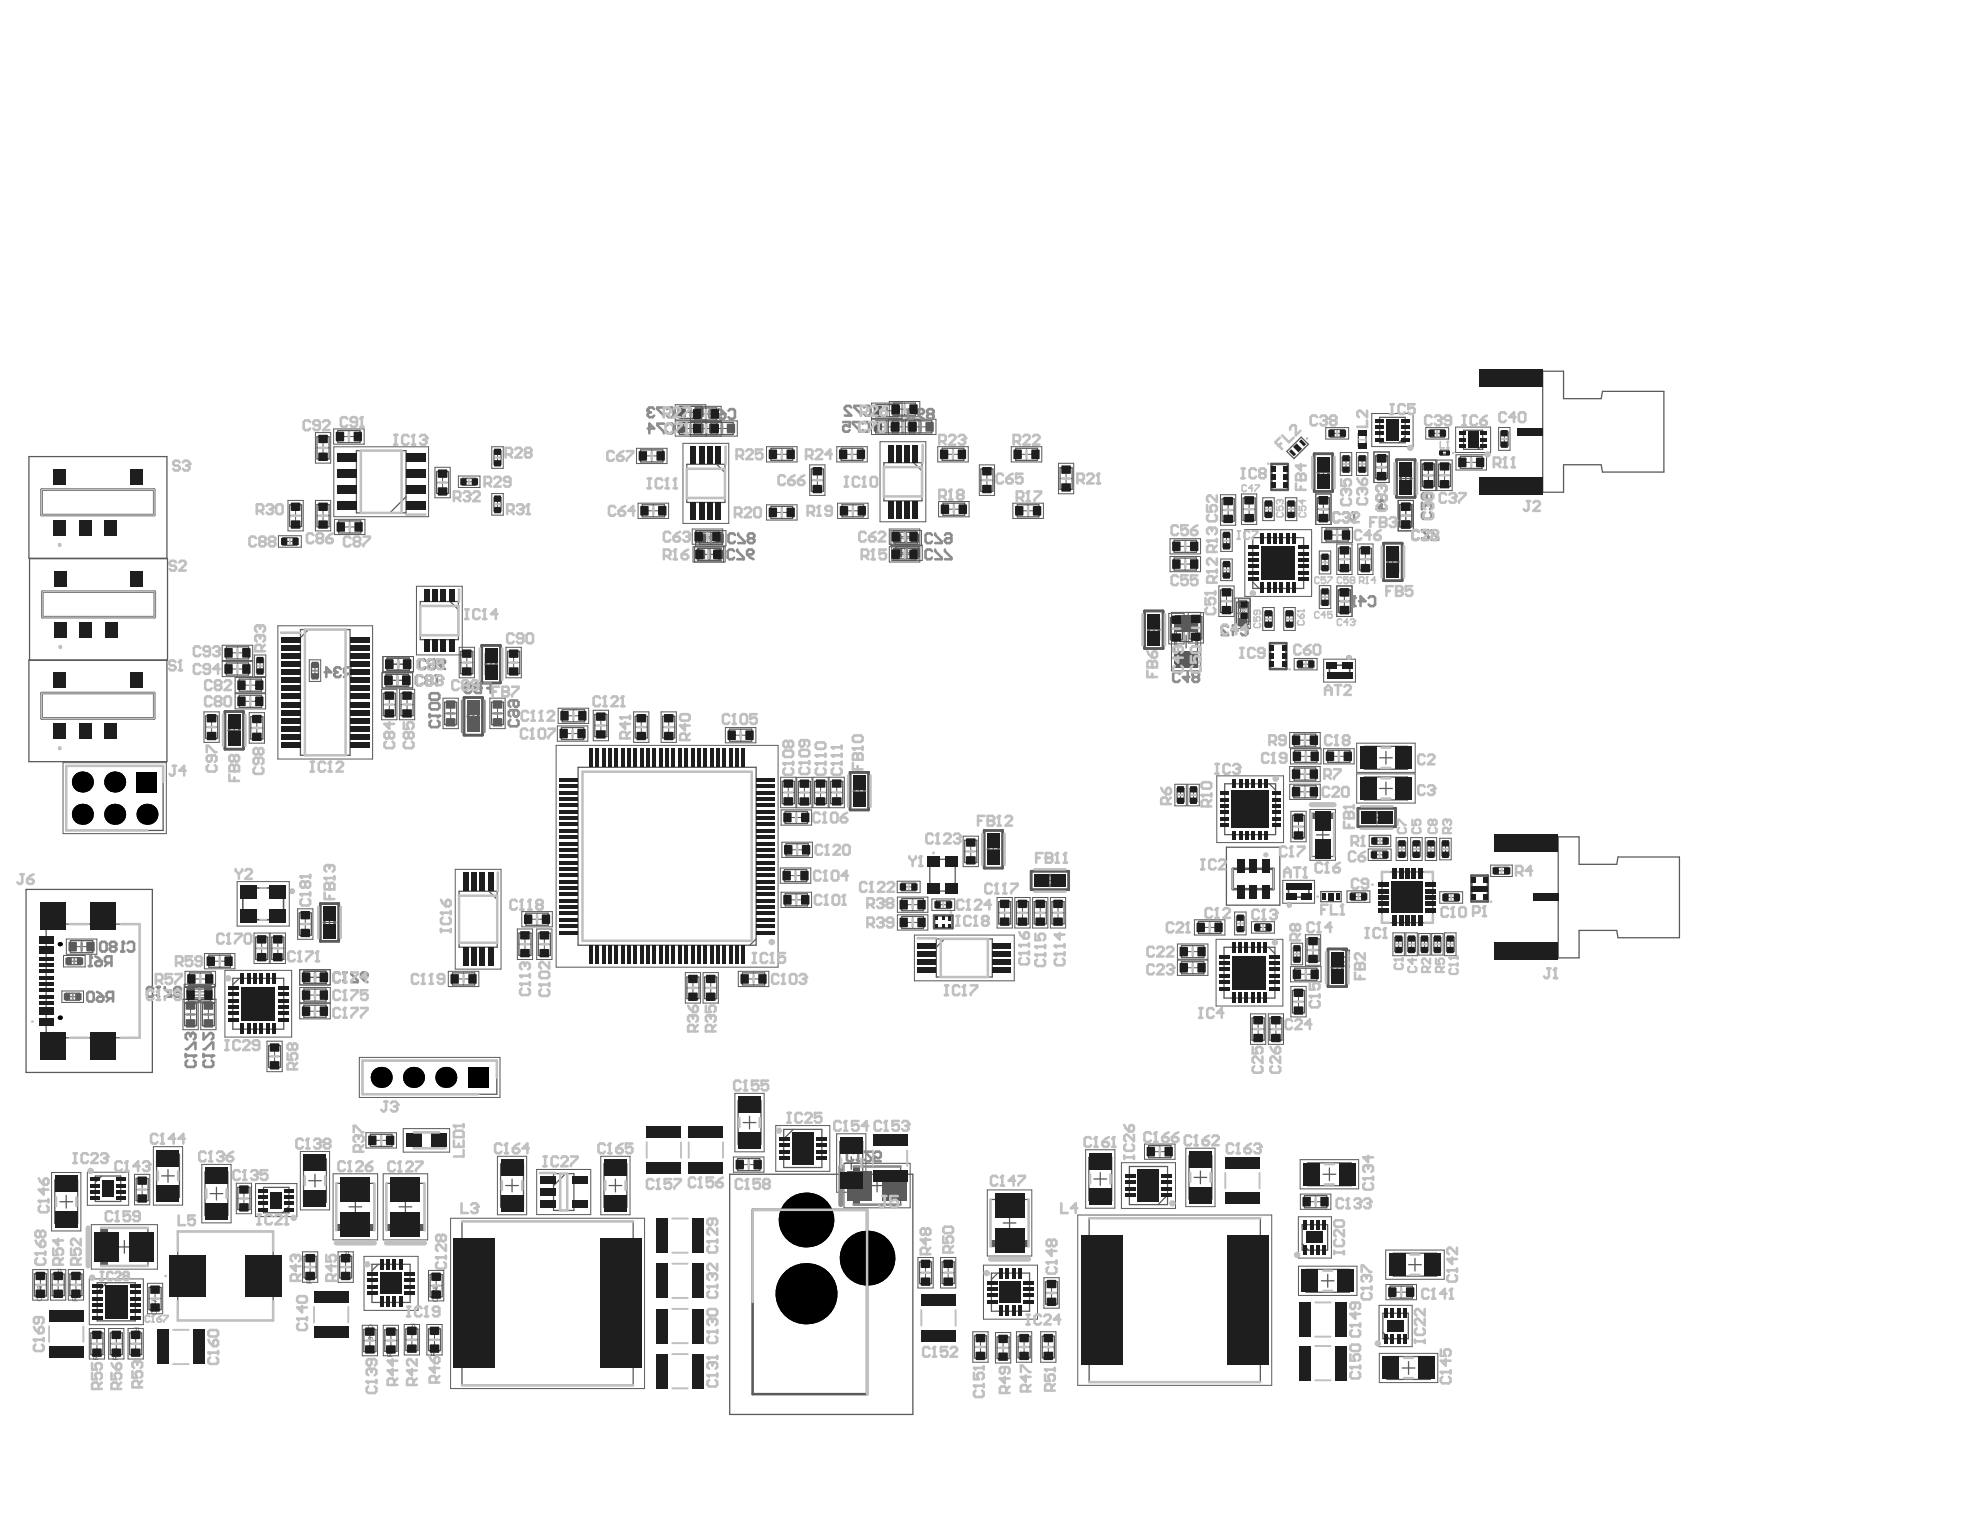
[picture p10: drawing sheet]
<svg xmlns="http://www.w3.org/2000/svg" width="279mm" height="216mm" viewBox="0 0 279 216" stroke-linecap="round" stroke-linejoin="round" font-family="sans-serif">
<path d="M65.9 101.1h1.8M66.8 100.2v1.8" fill="none" stroke="#5a5a5a" stroke-width=".18"/>
<g fill="#5a5a5a">
<path d="M61.1 183.2l.2-.1v.1a.25 .25 0 0 0-.1 .4 .25 .25 0 0 0 .4 0l.1-.3-.2-.1v-.1a.34 .34 0 0 1 .2 .5 .34 .34 0 0 1-.5 .1l-.2-.2z"/>
<path d="M61 182.7h.8v.1h-.6l.1 .1-.1 .1z"/>
<path d="M61.1 182.1a.45 .45 0 0 1 .6 .3v-.3h.1v.4l-.3-.2a.16 .16 0 0 0-.3-.1 .15 .15 0 0 0 0 .2l.1 .1-.3-.2z"/>
<path d="M52 187a.36 .36 0 0 1 .5-.1 .36 .36 0 0 1 .1 .5l-.2 .1v-.1a.25 .25 0 0 0 .1-.3 .25 .25 0 0 0-.4 0l-.1 .2 .2 .1v.1l-.2-.1z"/>
<path d="M52 187.8h.5l-.1-.1h.1l.2 .2h-.7z"/>
<path d="M52 188.2l.1-.1 .1 .1a.14 .14 0 0 0-.2 .2 .14 .14 0 0 0 .2 .1 .14 .14 0 0 0 .1-.2 .12 .12 0 0 0 .2 .1 .12 .12 0 0 0 .1-.1l-.2-.1 .1-.1a.2 .2 0 0 1 .2 .3 .21 .21 0 0 1-.4 .1v-.1a.22 .22 0 0 1-.3 .1 .22 .22 0 0 1 0-.3z"/>
<path d="M21.4 185l.2-.1v.1a.25 .25 0 0 0 0 .4 .25 .25 0 0 0 .3 0l.1-.2-.2-.2 .1-.1a.34 .34 0 0 1 .1 .5 .34 .34 0 0 1-.5 .1l-.1-.2z"/>
<path d="M21.4 184.5h.7v.1h-.5l.1 .1-.1 .1z"/>
<path d="M21.4 183.3l.7 .3v.1l-.4-.1-.2-.2-.1 .4z"/>
<path d="M5.2 183.1l.1-.1 .1 .1a.24 .24 0 0 0 0 .3 .24 .24 0 0 0 .3 .1 .24 .24 0 0 0 .1-.3l-.1-.1v-.1a.35 .35 0 0 1 0 .6 .35 .35 0 0 1-.5-.3z"/>
<path d="M5.2 182.6h.7v.1h-.5l.1 .1-.1 .1z"/>
<path d="M57.9 188l.4 .3h.1l.1-.2-.1-.1a.23 .23 0 0 1 .2 .2 .23 .23 0 0 1-.2 .2 .23 .23 0 0 1-.3-.1l-.2-.2v.3z"/>
<path d="M43.3 179.6l.2-.1 .1 .1a.23 .23 0 0 1 .4-.1 .23 .23 0 0 1-.2 .4v-.1a.14 .14 0 0 0 .1-.1 .14 .14 0 0 0-.2-.1 .14 .14 0 0 0-.1 .1l-.1-.1a.12 .12 0 0 0-.1 .1 .12 .12 0 0 0 .1 .1l-.1 .1-.1-.1z"/>
<path d="M48.5 177.8l.2-.1v.1a.15 .15 0 0 0 0 .3 .15 .15 0 0 0 .2 0 .16 .16 0 0 0-.1-.3l.1-.1 .3 .1v.3l-.1-.2h-.1a.23 .23 0 0 1-.3 .3 .23 .23 0 0 1-.2-.4z"/>
<path d="M10.3 182.5v.3h.2a.24 .24 0 0 1 .1-.3 .24 .24 0 0 1 .3 .2 .24 .24 0 0 1-.1 .3v-.1a.14 .14 0 0 0 0-.2 .14 .14 0 0 0-.2-.1 .14 .14 0 0 0 0 .2v.1h-.3z"/>
<path d="M10.3 182h.3l.2 .3v-.3h.1v.4h-.1l-.3-.3h-.2v.2l.1 .1h-.1l-.1-.2z"/>
<path d="M18.9 188.1l.2-.1v.1a.15 .15 0 0 0-.1 .2 .15 .15 0 0 0 .2 .1 .15 .15 0 0 0 .1-.2l-.1-.2 .4 .1v.3l-.1-.2h-.2a.23 .23 0 0 1-.2 .3 .23 .23 0 0 1-.2-.3z"/>
<path d="M18.9 188.6h.2v.1a.13 .13 0 0 0-.1 .1 .13 .13 0 0 0 .2 .1 .13 .13 0 0 0 0-.2l.3 .2v-.2h-.1v-.1a.2 .2 0 0 1 .2 .3 .2 .2 0 0 1-.4 0 .21 .21 0 0 1-.3 0 .21 .21 0 0 1 0-.3z"/>
<path d="M8 179.8l.1-.1v.1a.14 .14 0 0 0 0 .2 .14 .14 0 0 0 .2 0 .14 .14 0 0 0 0-.2v-.1l.3 .1v.3v-.2l-.2-.1a.23 .23 0 0 1-.2 .3 .23 .23 0 0 1-.2-.3z"/>
<path d="M13.2 190.9l.1 .2h.1a.23 .23 0 0 1 .3-.3 .23 .23 0 0 1 .2 .3l-.1 .2-.1-.1a.16 .16 0 0 0 .1-.2 .16 .16 0 0 0-.2-.1 .16 .16 0 0 0-.1 .2v.2l-.3-.1z"/>
<path d="M13.2 190.3l.1 .3h.1a.22 .22 0 0 1 .1-.3 .22 .22 0 0 1 .3 .1 .22 .22 0 0 1-.1 .3v-.1a.14 .14 0 0 0 .1-.2 .14 .14 0 0 0-.2 0 .14 .14 0 0 0-.1 .1v.2h-.3z"/>
<path d="M16 190.9v.2h.2a.23 .23 0 0 1 .2-.3 .23 .23 0 0 1 .2 .3l-.1 .2-.1-.1a.16 .16 0 0 0 .1-.2 .16 .16 0 0 0-.2-.1 .16 .16 0 0 0 0 .2v.2l-.3-.1z"/>
<path d="M61.1 181.7a.1 .1 0 0 0 .2 0 .1 .1 0 0 0-.2 0zM61.4 181.8a.15 .15 0 0 0 .3 0 .15 .15 0 0 0-.3 0zM61.1 181.6h.2h.1a.22 .22 0 0 1 .3 0 .22 .22 0 0 1 0 .3 .22 .22 0 0 1-.3-.1 .18 .18 0 0 1-.3 .1 .18 .18 0 0 1 0-.3z"/>
<path d="M52.2 188.8a.18 .18 0 0 0 .2 .3 .15 .15 0 0 0 .1-.2 .15 .15 0 0 0-.2-.1zM52 188.7h.1l-.1 .2 .3 .1a.21 .21 0 0 1 0-.3 .21 .21 0 0 1 .3 .1 .21 .21 0 0 1-.1 .3 .32 .32 0 0 1-.4 0 .32 .32 0 0 1-.1-.4z"/>
<path d="M21.4 183.9h.2l-.1 .3h.2a.22 .22 0 0 1 .1-.3 .22 .22 0 0 1 .3 .1 .22 .22 0 0 1-.2 .3 .3 .3 0 0 1-.4 0 .3 .3 0 0 1-.1-.4zM21.7 184.1a.16 .16 0 0 0 .3 0 .16 .16 0 0 0-.3 0z"/>
<path d="M5.2 182h.2l-.1 .1v.2h.3a.21 .21 0 0 1 0-.3 .21 .21 0 0 1 .3 .1 .21 .21 0 0 1-.2 .3 .28 .28 0 0 1-.4 0 .28 .28 0 0 1-.1-.4zM5.6 182a.14 .14 0 0 0-.1 .2 .14 .14 0 0 0 .2 .1 .14 .14 0 0 0 .1-.2z"/>
<path d="M5.3 181.6a.12 .12 0 0 0 .2 0 .12 .12 0 0 0-.2 0zM5.6 181.6a.15 .15 0 0 0 .3 0 .15 .15 0 0 0-.3 0zM5.2 181.5l.1-.1 .2 .1a.22 .22 0 0 1 .3-.1 .22 .22 0 0 1 .1 .4 .22 .22 0 0 1-.3 0v-.1a.2 .2 0 0 1-.3 .1 .2 .2 0 0 1-.1-.3z"/>
<path d="M58.3 186.9v.3l.1 .1 .1-.4zM57.9 186.8h.7v.3a.21 .21 0 0 1-.2 .3 .21 .21 0 0 1-.2-.2l-.3 .2 .3-.3v-.2h-.3z"/>
<path d="M58.1 187.5v.2h.3zM58 187.4l.6 .4h-.5v.1l-.2-.1v-.1h.1z"/>
<path d="M43.4 180.6v.4h.2v-.3zM43.3 180.6h.2l.2 .1 .3-.2-.3 .3v.2h.3v.1h-.7z"/>
<path d="M43.4 180.2l.3 .2v-.2zM43.3 180.1h.4l.1-.1 .2 .2h-.2v.3h-.1z"/>
<path d="M54.7 191.1v.3h.3v-.3a.12 .12 0 0 0-.1-.1 .12 .12 0 0 0-.2 .1zM54.7 190.9h.3l.1 .2 .3-.2v.1l-.3 .2v.2h.3h-.7z"/>
<path d="M54.8 190.5l.3 .3v-.3zM54.7 190.4h.4l.1-.1 .2 .2h-.2v.4h-.1z"/>
<path d="M54.8 190l.3 .2v-.2zM54.7 189.9h.4l.1-.1v.1l.2 .1h-.2v.3h-.1z"/>
<path d="M48.9 176.6v.4h.2v-.4zM48.5 176.5h.7v.5l-.2 .1-.2-.2-.3 .2 .3-.3v-.2h-.3z"/>
<path d="M48.8 177.3v.2h.3zM48.7 177.2l.5 .3h-.4l-.1 .1v-.1h-.2h.2z"/>
<path d="M60.9 190.9v.4h.2v-.4zM60.9 190.9l.2-.1 .1 .2 .3-.2-.3 .3v.2h.3v.1h-.7z"/>
<path d="M60.9 190.4l.4 .2v-.2zM60.8 190.3h.5h.1l.1 .1h-.1v.3h-.1z"/>
<path d="M60.9 189.8l.1-.1-.1 .3 .3 .1a.21 .21 0 0 1 0-.4 .21 .21 0 0 1 .3 .1 .21 .21 0 0 1-.1 .3 .32 .32 0 0 1-.4 0 .32 .32 0 0 1-.1-.3zM61.1 189.9a.15 .15 0 0 0 .3 0 .15 .15 0 0 0-.3 0z"/>
<path d="M10.3 183.2v.3h.2v-.3zM10.3 183.1h.2l.1 .1 .3-.2-.3 .3v.2h.3v.1h-.7z"/>
<path d="M19.3 187.5v.2a.12 .12 0 0 0 .1 .1 .12 .12 0 0 0 .1-.1v-.2zM18.9 187.3h.7v.4a.21 .21 0 0 1-.2 .2 .21 .21 0 0 1-.2-.2l-.3 .3v-.2l.3-.1v-.2h-.3z"/>
<path d="M8.3 179.1v.4h.2l.1-.4zM8 179.1h.7v.3a.21 .21 0 0 1-.2 .2 .21 .21 0 0 1-.2-.2l-.3 .2 .3-.2v-.3h-.3z"/>
<path d="M8.2 180.3v.2h.3zM8.1 180.2l.6 .3v.1h-.5l-.1 .1v-.1h-.1v-.1h.1z"/>
<path d="M13.3 191.5v.3h.2v-.2a.12 .12 0 0 0-.1-.2 .12 .12 0 0 0-.1 .1zM13.3 191.4h.2l.1 .2 .3-.3v.1l-.3 .2v.2h.3v.1h-.7z"/>
<path d="M16 191.5v.3h.2v-.3zM16 191.4h.2l.1 .2 .3-.3v.1l-.3 .2v.2h.3v.1h-.7z"/>
<path d="M16 190.3h.1l-.1 .1a.13 .13 0 0 0 0 .2 .13 .13 0 0 0 .2 0l.1 .1a.21 .21 0 0 1 0-.4 .21 .21 0 0 1 .3 .2 .21 .21 0 0 1-.2 .2 .28 .28 0 0 1-.4 0 .28 .28 0 0 1 0-.4zM16.2 190.5a.15 .15 0 0 0 .3 0 .15 .15 0 0 0-.3 0z"/>
</g>
<g fill="none" stroke="#5a5a5a" stroke-width=".36">
<path d="M5.9 69.1h15.9v3.6h-15.9zM179.4 65.5h2.3v3.6h-2.3zM186 65.3h1.5v2.8h-1.5zM195.8 77.9h1.5v2.8h-1.5zM197.7 66.1h1.4v2.9h-1.4zM203.3 63.6h1.1v.6h-1.1zM5.9 97.8h15.9v3.6h-15.9zM6 83.5h15.8v3.6h-15.8zM65.5 98.4h2.6v5.3h-2.6zM66.1 99.6h1.4v2.9h-1.4zM68.6 92.3h1.4v2.9h-1.4zM162.1 87.4h1.4v2.9h-1.4z"/>
<path d="M179.2 90.8h2.3v3.6h-2.3zM32.3 101.6h1.5v2.9h-1.5zM120.5 110.2h1.5v2.9h-1.5zM139.5 118.4h1.4v2.9h-1.4zM192.8 114.6h2.9v1.5h-2.9zM45.8 128.7h1.4v2.9h-1.4zM131.8 129.2h2.6v1.8h-2.6zM146.7 123.5h2.9v1.5h-2.9zM174 122.6h5.7v2.9h-5.7zM188 135.1h1.4v2.9h-1.4zM207.6 123.6h2.4v3.6h-2.4zM106.2 170.7h16.2v26h-16.2z"/>
</g>
<g fill="none" stroke="#5a5a5a" stroke-width=".14">
<path d="M95.3 57.1h4.3v2.2h-4.3zM95.3 59.4h4.3v2.1h-4.3zM96.6 58.2h1.7M97.4 57.3h4.4v2.2h-4.3zM97.4 59.6v1.7M98.8 58.4h1.7M99.7 59.4h4.3v2.1h-4.3zM101.9 59.6v1.7M123 56.9h4.3v2.1h-4.3zM123 59.2h4.3v2.1h-4.3zM124.3 58h1.7M125.1 57.1v1.7"/>
<path d="M125.1 59.4v1.7M125.5 56.7h4.3v2.1h-4.3zM126.8 57.7h1.7M127.6 56.9v1.7M127.8 59.2h4.3v2.1h-4.3zM129.9 59.4v1.7M193.6 58.4h5.8v4.6h-5.8zM40.6 70.6h2.2v4.3h-2.2zM40.9 72.8h1.7M41.7 71.9v1.7M47.1 63h13.4v9.9h-13.4zM61.4 65.9h2.1v4.3h-2.1z"/>
<path d="M61.6 68.1h1.7M62.5 67.2v1.7M64.7 67.2h3v1.6h-3zM65.7 68h1M66.2 67.5v1M69.4 63h1.6v3.1h-1.6zM69.4 69.6h1.6v3.1h-1.6zM69.7 64.6h1M69.7 71.2h1M70.2 64.1v1M70.2 70.7v1M96.4 62.6h6.4v11.3h-6.4z"/>
<path d="M96.6 60.5h1.7M97.8 77.2h4.5v2.1h-4.5zM98 77.2v2.1M98.1 74.9h4.3v2.1h-4.3zM99.1 78.2h1.9M99.4 76h1.7M100 77.4v1.7M100.2 77.4v1.7M100.3 75.1v1.7M101 60.5h1.7M102.1 77.2v2.1M108.2 63h4.3v2.2h-4.3z"/>
<path d="M108.2 71.2h4.3v2.2h-4.3zM109.5 64.1h1.7M109.5 72.3h1.7M110.3 63.3v1.7M110.3 71.5v1.7M118.1 63h4.3v2.2h-4.3zM118.2 71h4.3v2.2h-4.3zM119.4 64.1h1.7M119.5 72.1h1.7M120.2 63.3v1.7M120.3 71.2v1.7M124.2 62.3h6.4v11.3h-6.4z"/>
<path d="M124.3 60.2h1.7M125.5 77.2h4.3v2.1h-4.3zM125.7 74.9h4.3v2.1h-4.3zM125.8 76.9h4.3v2.2h-4.3zM126.8 78.2h1.7M127 76h1.7M127.1 78h1.7M127.6 77.4v1.7M127.9 75.1v1.7M128 77.2v1.7M129.1 60.2h1.7M132.3 63h4.3v2.2h-4.3z"/>
<path d="M132.4 70.8h4.4v2.1h-4.4zM133.6 64.1h1.7M133.7 71.9h1.7M134.5 63.3v1.7M134.6 71v1.7M142.7 63h4.3v2.2h-4.3zM142.9 71h4.3v2.2h-4.3zM144 64.1h1.7M144.2 72.1h1.7M144.9 63.3v1.7M145.1 71.2v1.7M149.4 65.4h2.1v4.3h-2.1z"/>
<path d="M149.6 67.5h1.7M150.4 66.7v1.7M172.3 74.8h1.6v3h-1.6zM172.3 78.9h1.6v3h-1.6zM172.6 76.3h1M173.1 75.8v1M173.1 79.9v1M175.7 74.7h9.4v9.5h-9.4zM185.7 69.7h2.1v4.3h-2.1zM185.9 71.9h1.7M186.7 71v1.7M191.6 76.8h2.2v4.3h-2.2z"/>
<path d="M191.8 78.9h1.7M192.7 78.1v1.7M193.9 63.8h2.1v4.3h-2.1zM194.1 65.9h1.7M195 65.1v1.7M197.3 70.6h2.1v4.3h-2.1zM197.5 72.8h1.7M198.4 71.9v1.7M200.5 64.9h2.1v4.3h-2.1zM200.7 67.1h1.7M201.6 66.2v1.7M205.4 60.3h4.9v3.6h-4.9z"/>
<path d="M205.5 64.2h4.3v2.1h-4.3zM206.8 65.2h1.7M207.6 64.4v1.7M35.9 92.4h1.6v3.1h-1.6zM36.2 93.9h1M36.7 93.5v.9M39.2 88.3h13.4v18.8h-13.4zM43.6 93.1h1.7v3.1h-1.7zM44 94.6h.9M44.4 94.1v1M53.9 94.9h4.3v2.2h-4.3zM54 92.6h4.3v2.2h-4.3z"/>
<path d="M55.2 96h1.7M55.3 93.7h1.7M56.1 95.1v1.8M56.2 92.9v1.7M58.8 82.7h6.4v9.7h-6.4zM62.5 98.5h2.2v4.3h-2.2zM63.6 99.8v1.7M69.1 98.5h2.2v4.3h-2.2zM70.2 99.8v1.7M165.3 86.4h4.1v8.3h-4.1zM172.6 80.4h1M174.3 84.4h2.1v4.3h-2.1z"/>
<path d="M174.5 86.5h1.7M175.4 85.7v1.7M186.8 93h4.5v3.2h-4.5zM188.6 82.7h2.2v4.3h-2.2zM188.9 84.8h1.7M189.7 84v1.7M8.9 107.6h14.6v10h-14.6zM62.7 100.7h1.7M69.4 100.7h1.7M78.5 105.2h31.3v31.3h-31.3zM89.4 100.5h2.2v4.3h-2.2zM89.6 102.6h1.7"/>
<path d="M90.5 101.8v1.7M93.3 100.5h2.1v4.3h-2.1zM93.5 102.6h1.7M94.4 101.8v1.7M165.8 110.7h1.6v3h-1.6zM166.1 112.2h1M166.6 111.7v1M167.6 110.7h1.6v3h-1.6zM167.9 112.2h1M168.4 111.7v1M171.7 109.5h9.4v9.4h-9.4zM182 108.2h4.3v2.1h-4.3z"/>
<path d="M182 103.4h4.3v2.1h-4.3zM183.3 109.2h1.7M183.3 104.4h1.7M184.1 103.6v1.7M184.1 108.4v1.7M184.9 114.2h3.5v7.2h-3.5zM191.4 104.9h8.3v4.1h-8.3zM191.4 109.2h8.3v4.1h-8.3zM193.2 117.9h3.1v1.6h-3.1zM194.2 118.7h1M194.7 118.2v1M203.2 118.3h1.6v3h-1.6z"/>
<path d="M203.5 119.8h1M204 119.3v1M8.7 139.8h3.1v1.7h-3.1zM9 134.8h3v1.6h-3zM9.4 132.5h4.3v2.2h-4.3zM10 135.6h1M10.5 135.1v1M10.7 133.6h1.7M11.5 132.7v1.7M26 138.9h4.3v2.1h-4.3zM26.1 137.1h4.3v2.1h-4.3zM27.3 140h1.7"/>
<path d="M27.4 138.1h1.7M28.1 139.1v1.7M28.3 137.3v1.7M28.8 134.6h4.4v2.1h-4.4zM30.1 135.6h1.8M31 134.8v1.7M31.7 136.9h9.5v9.4h-9.5zM33.5 124.4h7.3v6.3h-7.3zM42.3 136.8h4.3v2.2h-4.3zM43.6 137.9h1.7M44.4 137.1v1.7M64.2 122.7h6.5v14.1h-6.5z"/>
<path d="M96.7 137.2h2.2v4.3h-2.2zM96.9 139.4h1.7M97.8 138.5v1.7M99.2 137.2h2.2v4.3h-2.2zM99.4 139.4h1.7M100.3 138.5v1.7M126.6 126.6h4.3v2.1h-4.3zM126.6 129.1h4.3v2.1h-4.3zM127.9 130.2h1.7M127.9 127.7h1.7M128.8 126.8v1.7M128.8 129.3v1.7"/>
<path d="M129 132h14.1v6.4h-14.1zM171.6 132.5h9.4v9.5h-9.4zM181 124.2h4.5v3.3h-4.5zM182.2 133.1h1.6v3h-1.6zM182.5 134.6h1M183 134.1v1M200.2 131.7h1.6v3.1h-1.6zM200.5 133.2h1M201 132.8v.9M202 131.7h1.6v3.1h-1.6zM202.3 133.2h1M202.8 132.8v.9"/>
<path d="M210.3 122.1h3.1v1.6h-3.1zM211.4 122.9h1M211.9 122.4v1M9.8 140.6h1M10.3 140.2v.9M25.8 141h2.2v4.3h-2.2zM26 143.2h1.7M26.9 142.3v1.7M28.3 141h2.2v4.3h-2.2zM28.6 143.2h1.7M29.4 142.3v1.7M37.7 146.9h2.1v4.3h-2.1z"/>
<path d="M37.9 149.1h1.7M38.7 148.2v1.7M50.7 149.2h19.9v5.7h-19.9zM51.6 159.8h4.3v2.2h-4.3zM56.9 159.3h6.5v3.3h-6.5zM103.7 154.3h4.1v8.2h-4.1zM109.5 158.8h7.6v6.5h-7.6zM118.1 160h4.1v8.2h-4.1zM7.1 179.2h2.2v4.3h-2.2zM7.3 165.4h4.1v8.3h-4.1zM9.6 179.2h2.2v4.3h-2.2zM12.3 165.4h5.9v4.7h-5.9z"/>
<path d="M12.9 172.8h9.3v6.3h-9.3zM21.6 161.8h4.2v8.3h-4.2zM28.5 164.3h4.1v8.3h-4.1zM36.1 167h5.8v4.7h-5.8zM42.4 162.5h4.1v8.2h-4.1zM42.7 176.6h2.1v4.4h-2.1zM42.9 178.8h1.7M43.8 177.9v1.7M47 165.6h6.3v9.4h-6.3zM47.7 176.6h2.2v4.4h-2.2zM47.9 178.8h1.7M48.8 177.9v1.7"/>
<path d="M51.4 177.3h7.6v7.6h-7.6zM52.9 160.9h1.7M53.8 160.1v1.7M54.1 165.6h6.3v9.4h-6.3zM63.6 171.9h27.4v24h-27.4zM70.2 163.2h4.1v8.2h-4.1zM75.7 165h7.7v6.4h-7.7zM84.8 163.2h4.1v8.2h-4.1zM119.1 164.2h9.3v6.2h-9.3zM129.5 177.4h2.2v4.4h-2.2zM129.8 179.6h1.7M130.6 178.7v1.7"/>
<path d="M132.7 177.4h2.2v4.4h-2.2zM132.9 179.6h1.7M133.8 178.7v1.7M138.8 178.5h7.6v7.7h-7.6zM139.3 167.9h6.3v9.3h-6.3zM152.1 171.5h27.4v24h-27.4zM153.2 162.2h4.1v8.3h-4.1zM158.2 164.1h7.7v6.4h-7.7zM167.3 162h4.2v8.3h-4.2zM183.2 171.7h4.7v5.8h-4.7zM183.2 178.7h8.3v4.1h-8.3zM183.5 163.6h8.2v4.2h-8.2z"/>
<path d="M195.5 176.4h8.3v4.1h-8.3zM7.4 181.3h1.7M8.2 180.5v1.7M9.9 181.3h1.7M10.7 180.5v1.7M12.6 180.5h7.6v6.4h-7.6zM12.6 187.5h2.2v4.3h-2.2zM12.8 189.6h1.7M13.7 188.8v1.7M15.3 187.5h2.2v4.3h-2.2zM15.6 189.6h1.7M16.4 188.8v1.7"/>
<path d="M18.1 187.5h2.1v4.3h-2.1zM18.3 189.6h1.7M19.1 188.8v1.7M54.1 187h2.1v4.3h-2.1zM54.3 189.2h1.7M55.2 188.3v1.7M57 186.9h2.2v4.3h-2.2zM57.3 189.1h1.7M58.1 188.2v1.7M60.2 186.9h2.2v4.3h-2.2zM60.5 189.1h1.7M61.3 188.2v1.7"/>
<path d="M140.5 188h2.1v4.3h-2.1zM140.7 190.2h1.7M141.5 189.3v1.7M143.4 187.9h2.2v4.3h-2.2zM143.7 190.1h1.7M144.5 189.2v1.7M146.9 187.9h2.1v4.3h-2.1zM147.1 190.1h1.7M147.9 189.2v1.7M194.6 184.2h4.7v5.8h-4.7zM194.6 191h8.3v4.1h-8.3z"/>
</g>
<g fill="none" stroke="#5a5a5a" stroke-width=".18">
<path d="M95.9 57.3h3.1v1.7h-3.1zM95.9 59.6h3.1v1.7h-3.1zM98.1 57.6h3v1.7h-3zM100.3 59.6h3.2v1.7h-3.2zM123.6 59.4h3.1v1.7h-3.1zM123.6 57.1h3.1v1.7h-3.1zM126.1 56.9h3.1v1.7h-3.1zM128.4 59.4h3.1v1.7h-3.1zM194.7 58.9h3.6v3.6h-3.6zM209.1 52.4h11.5v3.9h5.3l.2-1.1h8.7v11.4h-8.7l-.2-1h-5.3v3.9h-11.5M217.7 52.4v17.1M4.1 64.4h19.5v14.4h-19.5z"/>
<path d="M4.2 78.8h19.4v14.4h-19.4zM40.9 71.2h1.7v3.1h-1.7zM50.3 63.6h7v8.8h-7zM57.3 70.1l-2.3 2.3M61.6 66.6h1.7v3h-1.7zM65.3 67.5h1.8v1h-1.8zM69.7 63.6h1v1.9h-1zM69.7 70.2h1v1.9h-1zM96.9 65.5h5.4v5.4h-5.4zM98.4 77.4h3.3v1.7h-3.3zM98.6 77.4v1.7M98.7 75.1h3.2v1.7h-3.2z"/>
<path d="M101.1 65.5l1.2 1.2M101.5 77.4v1.7M108.8 63.3h3v1.7h-3zM108.8 71.5h3v1.7h-3zM118.7 63.3h3.1v1.7h-3.1zM118.8 71.2h3.1v1.7h-3.1zM124.7 65.3h5.4v5.4h-5.4zM126.1 77.4h3.1v1.7h-3.1zM126.3 75.1h3.1v1.7h-3.1zM126.4 77.2h3.2v1.7h-3.2zM128.9 65.3l1.2 1.2M133 63.3h3v1.7h-3z"/>
<path d="M133.1 71h3v1.7h-3zM143.3 63.3h3.1v1.7h-3.1zM143.6 71.2h3v1.7h-3zM149.6 66h1.7v3.1h-1.7zM172.6 79.5h1v1.8h-1zM172.6 75.3h1v1.9h-1zM176.8 75.9h7.2v7.1h-7.2zM181.6 63.7l2-2 1 1-2 2zM185.9 70.3h1.7v3.1h-1.7zM191.7 61.2h1.1v1.8h-1.1zM191.8 77.4h1.7v3h-1.7zM194.1 64.4h1.7v3.1h-1.7z"/>
<path d="M197.5 71.2h1.7v3.1h-1.7zM198.3 61.6l-.9 .9M200.7 65.5h1.7v3.1h-1.7zM206.1 64.4h3v1.7h-3zM206.5 60.7h2.7v2.7h-2.7zM209.2 62.7l-.7 .7M4.1 93.1h19.5v14.4h-19.5zM36.2 93h1v1.9h-1zM42.4 88.8h7v17.8h-7zM43.5 88.8l-1.1 1.2M44 93.7h.9v1.9h-.9zM54.5 95.1h3.1v1.8h-3.1z"/>
<path d="M54.6 92.9h3.2v1.7h-3.2zM59.3 84.9h5.4v5.4h-5.4zM62.7 99.1h1.7v3.1h-1.7zM63.5 84.9l1.2 1.1M69.4 99.1h1.7v3.1h-1.7zM165.8 87.5h3.2v6.1h-3.2zM166.5 90.5h1.8M167.4 89.6v1.8M174.5 85h1.7v3.1h-1.7zM176.8 82.1l.9 .9M188.9 83.3h1.7v3.1h-1.7zM9.3 108.1h13.7v9.1h-13.7z"/>
<path d="M81.6 108.3h25.1v25.1h-25.1zM89.6 101.1h1.7v3h-1.7zM93.5 101.1h1.7v3h-1.7zM166.1 111.2h1v1.9h-1zM167.9 111.2h1v1.9h-1zM172.8 110.6h7.2v7.2h-7.2zM173.1 119.5h7.5v8.2h-7.5zM179.1 110.6l.9 .9M182.6 103.6h3.1v1.7h-3.1zM182.6 108.4h3.1v1.7h-3.1zM185 114.8h3.3v6.1h-3.3zM185.8 117.8h1.7"/>
<path d="M186.7 116.9v1.8M192.5 105.3h6.1v3.2h-6.1zM192.5 109.6h6.1v3.3h-6.1zM193.8 118.2h1.9v1h-1.9zM194.7 106.9h1.8M194.7 111.3h1.8M195.6 106v1.8M195.6 110.4v1.8M203.5 118.9h1v1.9h-1zM211.3 118.1h11.5v3.9h5.3l.2-1.1h8.7v11.4h-8.7l-.2-1h-5.3v3.9h-11.5M219.9 118.1v17.1M3.7 125.5h17.8v25.8h-17.8z"/>
<path d="M6.5 130.4h13.2v16h-13.2zM9.5 135.1h1.9v1h-1.9zM9.9 132.7h3.2v1.7h-3.2zM26.6 139.1h3.1v1.7h-3.1zM26.7 137.3h3.1v1.7h-3.1zM29.5 134.8h3v1.7h-3zM32.9 138.1h7.1v7.1h-7.1zM33.8 138.1l-.9 .8M42.9 137.1h3.1v1.7h-3.1zM64.8 125.8h5.4v7.9h-5.4zM69 125.8l1.2 1.1M96.9 137.9h1.7v3h-1.7z"/>
<path d="M99.4 137.9h1.7v3h-1.7zM106.7 132.5l-.9 .9M127.3 126.8h3v1.7h-3zM127.3 129.3h3v1.7h-3zM131.2 121.3h3.6v4.4h-3.6zM132.1 132.5h7.9v5.4h-7.9zM133.3 132.5l-1.2 1.2M172.7 133.7h7.2v7.1h-7.2zM179 133.7l.9 .9M182.5 133.7h1v1.9h-1zM186.4 125.8h2.9v1.4h-2.9zM195 123h7.2v7.2h-7.2z"/>
<path d="M200.5 132.3h1v1.9h-1zM202.3 132.3h1v1.9h-1zM210.9 122.4h1.9v1h-1.9zM9.3 140.2h1.9v.9h-1.9zM26 141.6h1.7v3.1h-1.7zM28.6 141.6h1.7v3.1h-1.7zM37.9 147.5h1.7v3.1h-1.7zM51.2 149.7h18.9v4.7h-18.9zM58.4 159.8h3.6v2.2h-3.6zM104.2 155.4h3.2v6.1h-3.2zM104.9 158.4h1.8M105.8 157.5v1.8"/>
<path d="M110.6 159.4h5.4v5.3h-5.4zM111.9 159.4l-1.3 1.3M7.4 179.8h1.7v3h-1.7zM7.7 166.5h3.3v6.1h-3.3zM8.4 169.6h1.8M9.3 168.7v1.8M9.9 179.8h1.7v3h-1.7zM13.4 166h3.6v3.5h-3.6zM14.2 173.3h6.7v5.3h-6.7zM14.3 166l-.9 .8M16.7 176h1.7M17.6 175.1v1.7"/>
<path d="M22.1 162.9h3.2v6.1h-3.2zM22.8 165.9h1.8M23.7 165v1.8M25.1 173.8h13.4v12.5h-13.4zM28.9 165.4h3.3v6.1h-3.3zM29.6 168.4h1.8M30.5 167.5v1.8M37.2 167.6h3.6v3.5h-3.6zM40.8 170.2l-.9 .9M42.8 163.6h3.3v6.1h-3.3zM42.9 177.3h1.7v3h-1.7zM43.5 166.6h1.8"/>
<path d="M44.4 165.7v1.8M47.5 167h5.3v6.6h-5.3zM47.9 177.3h1.7v3h-1.7zM49.2 170.3h1.8M50.1 169.4v1.8M52.3 160.1h3v1.7h-3zM52.5 178.4h5.4v5.4h-5.4zM53.4 178.4l-.9 .9M54.5 167h5.4v6.6h-5.4zM56.3 170.3h1.8M57.2 169.4v1.8M62 161.1l-1 .9"/>
<path d="M65.2 172.4h24.1v23.1h-24.1zM70.6 164.2h3.3v6.1h-3.3zM71.4 167.3h1.8M72.3 166.4v1.8M78.1 165.6h2.9v5.2h-2.9zM79.8 165.6l-1.7 1.7M85.2 164.2h3.3v6.1h-3.3zM85.9 167.3h1.8M86.8 166.4v1.8M103 165.7h25.8v33.9h-25.8zM118.5 161.1h3.2v6.1h-3.2zM119.2 164.1h1.8"/>
<path d="M120.1 163.2v1.8M120.4 164.6h6.7v5.4h-6.7zM122.9 167.3h1.8M123.8 166.4v1.8M129.8 178.1h1.7v3h-1.7zM132.9 178.1h1.7v3h-1.7zM139.8 169.3h5.4v6.6h-5.4zM139.9 179.6h5.4v5.4h-5.4zM140.8 179.6l-.9 .9M141.6 172.6h1.8M142.5 171.7v1.8M153.6 163.3h3.3v6.1h-3.3z"/>
<path d="M153.7 171.9h24.2v23.1h-24.2zM154.4 166.4h1.8M155.3 165.5v1.8M159.4 164.6h5.4v5.4h-5.4zM164.8 168.6l-1.4 1.4M167.8 163.1h3.2v6.1h-3.2zM168.5 166.1h1.8M169.4 165.2v1.8M183.7 172.8h3.6v3.6h-3.6zM183.7 175.5l.9 .9M184.3 179.1h6.1v3.3h-6.1zM184.5 164.1h6.1v3.2h-6.1z"/>
<path d="M186.7 165.7h1.8M187.4 179.8v1.8M187.6 164.8v1.8M196.6 176.8h6.1v3.3h-6.1zM198.8 178.5h1.8M199.7 177.6v1.8M12.8 188.1h1.7v3h-1.7zM13.7 181h5.4v5.4h-5.4zM15.1 181l-1.4 1.4M15.6 188.1h1.7v3h-1.7zM18.3 188.1h1.7v3h-1.7zM54.3 187.6h1.7v3.1h-1.7z"/>
<path d="M57.3 187.5h1.7v3.1h-1.7zM60.5 187.5h1.7v3.1h-1.7zM140.7 188.7h1.7v3h-1.7zM143.7 188.6h1.7v3h-1.7zM147.1 188.6h1.7v3h-1.7zM186.5 180.7h1.8M195.1 185.3h3.6v3.6h-3.6zM195.1 188l.9 .9M195.7 191.4h6.1v3.3h-6.1zM197.9 193h1.8M198.8 192.1v1.8"/>
</g>
<path d="M187.6 93.9h2.9v1.5h-2.9zM34.3 125.3h5.7v4.5h-5.7zM181.8 125.1h2.9v1.5h-2.9z" fill="none" stroke="#5a5a5a" stroke-width=".23"/>
<g fill="#5a5a5a">
<path d="M185 114.8h3.3v.8h-3.3z" fill-rule="evenodd"/>
<path d="M120.4 164.6h.9v5.4h-.9z" fill-rule="evenodd"/>
<path d="M47.5 172.7h5.3v.9h-5.3z" fill-rule="evenodd"/>
<path d="M54.5 172.7h5.4v.9h-5.4z" fill-rule="evenodd"/>
<path d="M139.8 175h5.4v.9h-5.4z" fill-rule="evenodd"/>
<path d="M14.2 173.3h.9v5.3h-.9z" fill-rule="evenodd"/>
</g>
<g fill="none" stroke="#5a5a5a" stroke-width=".36">
<path d="M185.4 64h2.7v5.3h-2.7zM195.2 76.6h2.7v5.4h-2.7zM197.1 64.9h2.6v5.3h-2.6zM68 91.1h2.6v5.3h-2.6zM161.5 86.2h2.6v5.3h-2.6zM31.7 100.4h2.7v5.3h-2.7zM120 109h2.6v5.3h-2.6zM138.9 117.2h2.6v5.3h-2.6zM191.6 114.1h5.3v2.6h-5.3zM45.2 127.5h2.6v5.3h-2.6zM145.5 122.9h5.3v2.7h-5.3zM187.4 133.9h2.6v5.3h-2.6z"/>
<circle cx="190.3" cy="92.8" r=".18"/>
<circle cx="41.2" cy="125.8" r=".18"/>
<circle cx="181.9" cy="127.7" r=".18"/>
</g>
<g fill="none" stroke="#5a5a5a" stroke-width=".18">
<path d="M98 59.6h3.2v1.7h-3.2zM126 59.4h3.1v1.7h-3.1zM39.9 75.9h2v1h-2zM44.7 71.2h1.7v3.1h-1.7zM44.7 61.6h1.7v3.2h-1.7zM47.7 60.8h3.1v1.7h-3.1zM47.8 73.5h3.1v1.7h-3.1zM90.4 63.5h3.1v1.7h-3.1zM90.6 71.2h3.2v1.7h-3.2zM98.3 74.9h3.1v1.7h-3.1zM114.5 66.2h1.7v3.1h-1.7zM126.1 74.9h3.1v1.7h-3.1z"/>
<path d="M138.4 66.2h1.7v3.1h-1.7zM165.7 76.2h3.1v1.7h-3.1zM165.7 78.7h3.1v1.8h-3.1zM172.4 70.4h1.8v3.1h-1.8zM175.4 70.3h1.7v3.1h-1.7zM178.5 70.9h1v1.9h-1zM181.6 70.9h1.1v1.9h-1.1zM185.8 66.7h1.8M185.9 70.3h1.7v3.1h-1.7zM186.4 78.4h1.1v2h-1.1zM186.7 65.8v1.8M187.1 74.6h3.2v1.8h-3.2z"/>
<path d="M187.7 60.6h2v1.1h-2zM188.9 77.3h1.7v3.2h-1.7zM189.4 64.5h1.1v2h-1.1zM191.7 64.5h1.1v2h-1.1zM194.1 64.4h1.7v3.1h-1.7zM195.7 79.3h1.7M196.5 78.4v1.8M197.5 67.5h1.8M197.5 71.2h1.7v3.1h-1.7zM198.4 66.6v1.8M200.7 65.5h1.7v3.1h-1.7zM201.8 60.6h2v1.1h-2z"/>
<path d="M203 65.5h1.7v3.1h-1.7zM211.7 60.9h1.1v2h-1.1zM31.9 91.3h3.2v1.7h-3.2zM31.9 93.6h3.2v1.7h-3.2zM33.8 98.1h3.1v1.7h-3.1zM33.8 95.8h3.1v1.7h-3.1zM54.1 97.8h1.7v3.2h-1.7zM54.5 95.1h3.1v1.8h-3.1zM54.6 92.9h3.2v1.7h-3.2zM56.6 97.8h1.7v3.2h-1.7zM65 91.9h1.7v3.2h-1.7zM68.4 93.7h1.8"/>
<path d="M69.3 92.8v1.8M71.6 91.9h1.7v3.2h-1.7zM161.9 88.9h1.8M162.8 88v1.8M165.2 87.1h1.7v3.2h-1.7zM167.9 87h1.7v3.2h-1.7zM172.2 83.3h1.7v3.1h-1.7zM175 85.1h1.1v2h-1.1zM178.5 86.4h1v1.9h-1zM181.4 86.4h1.1v1.9h-1.1zM183.3 93.2h1.9v1.1h-1.9zM186.4 83.3h1.1v1.9h-1.1z"/>
<path d="M188.9 83.3h1.7v3.1h-1.7zM29 101h1.7v3.2h-1.7zM32.2 103.1h1.7M33.1 102.2v1.8M35.4 101.1h1.7v3.2h-1.7zM79.2 102.7h3.2v1.7h-3.2zM79.3 100.2h3.2v1.7h-3.2zM83.9 100.8h1.7v3.1h-1.7zM102.9 102.9h3.2v1.7h-3.2zM110.4 110.3h1.7v3.1h-1.7zM110.8 114.5h3.1v1.7h-3.1zM110.9 119.1h3.2v1.7h-3.2z"/>
<path d="M112.7 110.3h1.7v3.1h-1.7zM114.9 110.3h1.7v3.1h-1.7zM117.2 110.3h1.7v3.1h-1.7zM120.4 111.6h1.8M121.3 110.7v1.8M136.1 118.6h1.7v3.1h-1.7zM139.3 119.8h1.8M140.2 118.9v1.8M182.4 115.1h1.7v3.1h-1.7zM182.6 110.9h3.1v1.7h-3.1zM182.7 105.9h3.1v1.7h-3.1zM187.4 105.9h3.1v1.7h-3.1z"/>
<path d="M193.4 115.4h1.8M194.3 114.5v1.8M197.3 118.8h1.1v2h-1.1zM199.3 118.8h1.1v2h-1.1zM201.4 118.8h1.1v2h-1.1zM26.6 139.6h3.1v1.7h-3.1zM36.1 132.2h1.7v3.2h-1.7zM38.4 132.2h1.7v3.2h-1.7zM42.2 128.8h1.7v3.2h-1.7zM42.9 137.1h3.1v1.7h-3.1zM42.9 139.6h3.1v1.7h-3.1zM45.6 130.2h1.8"/>
<path d="M46.5 129.3v1.8M63.8 137.3h3.2v1.7h-3.2zM73.2 131.7h1.7v3.1h-1.7zM74.2 128.9h3.2v1.7h-3.2zM76 131.7h1.7v3.1h-1.7zM104.8 137.3h3.1v1.7h-3.1zM110.7 122.7h3.1v1.7h-3.1zM110.8 126.1h3.1v1.7h-3.1zM127.2 124.6h2v1.1h-2zM132.1 127.1h2v1.1h-2zM140.9 127.2h1.7v3.2h-1.7zM143.4 127.2h1.7v3.2h-1.7z"/>
<path d="M145.9 127.2h1.7v3.2h-1.7zM147.3 124.2h1.8M148.2 123.3v1.8M148.4 127.2h1.7v3.2h-1.7zM166.7 133.4h3.2v1.7h-3.2zM166.7 135.7h3.2v1.7h-3.2zM169.1 130h3.2v1.7h-3.2zM174.5 129.3h1.1v2h-1.1zM177.2 130.3h2v1.1h-2zM182.4 139.8h1.7v3.1h-1.7zM182.7 136.6h3.1v1.7h-3.1zM184.4 132.5h1.7v3.1h-1.7z"/>
<path d="M187.8 136.6h1.8M188.7 135.7v1.8M190.7 126h2v1.1h-2zM193.7 120.1h2v1.1h-2zM196.8 132.3h1.1v1.9h-1.1zM198.6 132.3h1.1v1.9h-1.1zM203.8 126.1h2v1.1h-2zM204.1 132.3h1.1v1.9h-1.1zM42.9 141.8h3.1v1.7h-3.1zM176.7 143.7h1.7v3.1h-1.7zM179.2 143.7h1.7v3.1h-1.7zM4.8 179.7h1.8v3.2h-1.8z"/>
<path d="M19.2 166.3h1.7v3.1h-1.7zM33.6 167.6h1.7v3.1h-1.7zM60.7 179.9h1.7v3.1h-1.7zM104.1 163.5h3.1v1.7h-3.1zM162.1 161.7h3.1v1.7h-3.1zM184.1 168.7h3.1v1.7h-3.1zM21 181.7h1.7v3.1h-1.7zM51.3 187.6h1.7v3.1h-1.7zM137.5 188.5h1.7v3.1h-1.7zM147.5 180.9h1.7v3.1h-1.7zM196.2 181.5h3.1v1.7h-3.1z"/>
</g>
<g fill="#5a5a5a">
<path d="M189.4 134h1.1v.8h-.1v-.6h-.4v.5h-.1v-.5h-.5z"/>
<path d="M189.4 136l.3 .2a.53 .53 0 0 0 .6 .3l.1-.2-.2-.2v-.1a.38 .38 0 0 1 .3 .4 .38 .38 0 0 1-.3 .4 .38 .38 0 0 1-.4-.3l-.3-.3v.5h-.1z"/>
<path d="M190.1 135.1v.3a.17 .17 0 0 0 .1 .2 .17 .17 0 0 0 .2-.2v-.3zM189.5 135.1v.4a.21 .21 0 0 0 .2 .2 .21 .21 0 0 0 .2-.3v-.3zM189.4 135h1.1v.4a.3 .3 0 0 1-.2 .4 .3 .3 0 0 1-.3-.2v.1a.34 .34 0 0 1-.5 .1 .34 .34 0 0 1-.1-.4z"/>
</g>
<g fill="none" stroke="#5a5a5a" stroke-width=".14">
<path d="M97.5 59.4h4.3v2.1h-4.3zM99.6 59.6v1.7M125.4 59.2h4.3v2.1h-4.3zM127.5 59.4v1.7M39.3 75.6h3.2v1.6h-3.2zM40.4 76.4h1M40.9 75.9v1M44.5 70.6h2.2v4.3h-2.2zM44.5 61h2.2v4.4h-2.2zM44.7 72.8h1.7M44.7 63.2h1.7M45.6 62.3v1.7"/>
<path d="M45.6 71.9v1.7M47.1 60.5h4.3v2.2h-4.3zM47.2 73.3h4.3v2.1h-4.3zM48.4 61.6h1.7M48.5 74.4h1.7M49.2 60.8v1.7M49.3 73.5v1.7M89.8 63.3h4.3v2.1h-4.3zM90 71h4.3v2.2h-4.3zM91.1 64.3h1.7M91.3 72.1h1.7M92 63.5v1.7"/>
<path d="M92.2 71.2v1.7M97.7 74.7h4.3v2.1h-4.3zM98.8 60.5h1.7M99 75.7h1.7M99.8 74.9v1.7M114.3 65.6h2.1v4.3h-2.1zM114.5 67.8h1.7M115.3 66.9v1.7M125.5 74.7h4.3v2.1h-4.3zM126.7 60.2h1.7M126.8 75.7h1.7M127.6 74.9v1.7"/>
<path d="M138.2 65.6h2.1v4.3h-2.1zM138.4 67.8h1.7M139.3 66.9v1.7M165.1 78.5h4.3v2.2h-4.3zM165.1 76h4.3v2.2h-4.3zM166.4 79.6h1.7M166.4 77.1h1.7M167.3 76.2v1.7M167.3 78.7v1.8M172.2 69.8h2.2v4.3h-2.2zM172.4 72h1.8M173.3 71.1v1.7"/>
<path d="M175.2 69.7h2.1v4.3h-2.1zM175.4 71.9h1.7M176.3 71v1.7M178.2 70.2h1.6v3.3h-1.6zM178.5 71.9h1M179 71.4v.9M181.4 70.2h1.6v3.3h-1.6zM181.7 71.9h1M182.2 71.4v.9M185.7 69.7h2.1v4.3h-2.1zM185.9 71.9h1.7M186.2 77.8h1.6v3.2h-1.6z"/>
<path d="M186.5 79.4h1M186.5 74.4h4.3v2.2h-4.3zM186.7 71v1.7M187 78.9v1M187.1 60.3h3.2v1.7h-3.2zM187.8 75.5h1.7M188.2 61.1h1M188.6 76.8h2.2v4.3h-2.2zM188.7 74.6v1.8M188.7 60.7v.9M188.9 78.9h1.7M189.1 63.9h1.6v3.2h-1.6z"/>
<path d="M189.4 65.5h1M189.7 78.1v1.7M189.9 65v1M191.4 63.9h1.6v3.2h-1.6zM191.7 65.5h1M192.2 65v1M193.9 63.8h2.1v4.3h-2.1zM194.1 65.9h1.7M195 65.1v1.7M197.3 70.6h2.1v4.3h-2.1zM197.5 72.8h1.7M198.4 71.9v1.7"/>
<path d="M200.5 64.9h2.1v4.3h-2.1zM200.7 67.1h1.7M201.2 60.3h3.2v1.7h-3.2zM201.6 66.2v1.7M202.3 61.1h1M202.8 64.9h2.1v4.3h-2.1zM202.8 60.7v.9M203 67.1h1.7M203.8 66.2v1.7M211.5 60.3h1.6v3.2h-1.6zM211.8 61.9h1M212.3 61.4v1"/>
<path d="M31.4 91.1h4.3v2.1h-4.3zM31.4 93.3h4.3v2.2h-4.3zM32.7 92.1h1.7M32.7 94.4h1.7M33.2 95.6h4.3v2.2h-4.3zM33.2 97.9h4.3v2.1h-4.3zM33.5 91.3v1.7M33.5 93.6v1.7M34.5 99h1.7M34.5 96.7h1.7M35.3 95.8v1.7M35.3 98.1v1.7"/>
<path d="M53.9 97.3h2.1v4.3h-2.1zM53.9 94.9h4.3v2.2h-4.3zM54 92.6h4.3v2.2h-4.3zM54.1 99.4h1.7M54.9 98.6v1.7M55.2 96h1.7M55.3 93.7h1.7M56.1 95.1v1.8M56.2 92.9v1.7M56.4 97.3h2.1v4.3h-2.1zM56.6 99.4h1.7M57.4 98.6v1.7"/>
<path d="M64.8 91.3h2.1v4.3h-2.1zM65 93.5h1.7M65.9 92.6v1.7M71.4 91.3h2.2v4.3h-2.2zM71.6 93.5h1.7M72.5 92.6v1.7M78.8 99.9h4.3v2.2h-4.3zM164.9 86.6h2.2v4.3h-2.2zM165.2 88.7h1.7M166 87.9v1.7M167.7 86.4h2.1v4.3h-2.1zM167.9 88.6h1.7"/>
<path d="M168.7 87.7v1.7M172 82.7h2.1v4.3h-2.1zM172.2 84.8h1.7M173.1 84v1.7M174.8 84.5h1.6v3.2h-1.6zM175.1 86.1h1M175.6 85.6v1M178.2 85.7h1.6v3.3h-1.6zM178.5 87.3h1M179 86.9v.9M181.2 85.7h1.6v3.3h-1.6zM181.5 87.3h1"/>
<path d="M182 86.9v.9M182.6 92.9h3.3v1.6h-3.3zM183.7 93.7h1M184.2 93.2v1M186.2 82.6h1.6v3.3h-1.6zM186.5 84.3h1M187 83.8v1M188.6 82.7h2.2v4.3h-2.2zM188.9 84.8h1.7M189.7 84v1.7M28.8 100.5h2.1v4.3h-2.1zM29 102.6h1.7"/>
<path d="M29.9 101.8v1.7M35.2 100.6h2.1v4.3h-2.1zM35.4 102.7h1.7M36.2 101.9v1.7M78.6 102.4h4.4v2.2h-4.4zM79.9 103.5h1.8M80.1 101h1.7M80.8 102.7v1.7M80.9 100.2v1.7M83.7 100.2h2.2v4.3h-2.2zM83.9 102.4h1.7M84.8 101.5v1.7"/>
<path d="M102.4 102.7h4.3v2.1h-4.3zM103.7 103.7h1.7M104.5 102.9v1.7M110.2 109.7h2.1v4.3h-2.1zM110.2 114.3h4.3v2.1h-4.3zM110.3 118.8h4.3v2.2h-4.3zM110.4 111.8h1.7M111.2 111v1.7M111.5 115.4h1.7M111.6 119.9h1.7M112.4 114.5v1.7M112.4 109.7h2.2v4.3h-2.2z"/>
<path d="M112.5 119.1v1.7M112.7 111.8h1.7M113.5 111v1.7M114.7 109.7h2.2v4.3h-2.2zM114.9 111.8h1.7M115.8 111v1.7M117 109.7h2.1v4.3h-2.1zM117.2 111.8h1.7M118.1 111v1.7M135.9 118h2.2v4.3h-2.2zM137 119.3v1.7M182 110.7h4.3v2.1h-4.3z"/>
<path d="M182.1 105.6h4.3v2.2h-4.3zM182.2 114.5h2.1v4.3h-2.1zM182.4 116.6h1.7M183.2 115.8v1.7M183.3 111.7h1.7M183.4 106.7h1.7M184.1 110.9v1.7M184.3 105.9v1.7M186.8 105.6h4.3v2.2h-4.3zM188.1 106.7h1.7M188.9 105.9v1.7M193.1 119.8h3.2v1.6h-3.2z"/>
<path d="M197 118.2h1.6v3.2h-1.6zM197.3 119.8h1M197.8 119.3v1M199.1 118.2h1.6v3.2h-1.6zM199.4 119.8h1M199.9 119.3v1M201.1 118.2h1.6v3.2h-1.6zM201.4 119.8h1M201.9 119.3v1M26 139.3h4.3v2.2h-4.3zM28.2 139.6v1.7M35.8 131.7h2.2v4.3h-2.2z"/>
<path d="M36.1 133.8h1.7M36.9 133v1.7M38.1 131.7h2.2v4.3h-2.2zM38.4 133.8h1.7M39.2 133v1.7M42 128.2h2.2v4.3h-2.2zM42.2 130.4h1.7M42.3 136.8h4.3v2.2h-4.3zM42.3 139.3h4.3v2.2h-4.3zM43.1 129.5v1.7M43.6 137.9h1.7M44.4 137.1v1.7"/>
<path d="M44.4 139.6v1.7M63.3 137.1h4.3v2.1h-4.3zM64.6 138.1h1.7M65.4 137.3v1.7M73 131.1h2.2v4.3h-2.2zM73.2 133.2h1.7M73.6 128.6h4.3v2.2h-4.3zM74.1 132.4v1.7M74.9 129.7h1.7M75.7 131.1h2.2v4.3h-2.2zM75.8 128.9v1.7M76 133.2h1.7"/>
<path d="M76.8 132.4v1.7M104.2 137.1h4.3v2.1h-4.3zM105.5 138.1h1.7M106.3 137.3v1.7M110.1 122.5h4.3v2.1h-4.3zM110.2 125.9h4.3v2.2h-4.3zM111.4 123.6h1.7M111.5 127h1.7M112.3 122.7v1.7M112.4 126.1v1.7M126.6 124.3h3.2v1.7h-3.2zM127.7 125.2h1"/>
<path d="M128.2 124.7v.9M131.5 126.9h3.2v1.6h-3.2zM132.6 127.7h1M133.1 127.2v1M136.1 120.1h1.7M140.7 126.6h2.2v4.4h-2.2zM140.9 128.8h1.7M141.8 127.9v1.8M143.2 126.6h2.2v4.4h-2.2zM143.4 128.8h1.7M144.3 127.9v1.8M145.7 126.6h2.2v4.4h-2.2z"/>
<path d="M145.9 128.8h1.7M146.8 127.9v1.8M148.2 126.6h2.2v4.4h-2.2zM148.4 128.8h1.7M149.3 127.9v1.8M166.1 133.2h4.4v2.2h-4.4zM166.1 135.5h4.4v2.1h-4.4zM167.4 134.3h1.8M167.4 136.6h1.8M168.3 133.4v1.7M168.3 135.7v1.7M168.5 129.8h4.3v2.1h-4.3z"/>
<path d="M169.8 130.9h1.7M170.7 130v1.7M174.2 128.7h1.6v3.2h-1.6zM174.5 130.3h1M175 129.8v1M176.6 130.1h3.2v1.6h-3.2zM177.7 130.9h1M178.2 130.4v1M182.1 136.4h4.3v2.2h-4.3zM182.2 139.2h2.1v4.3h-2.1zM183.4 137.5h1.7M184.2 131.9h2.2v4.3h-2.2z"/>
<path d="M184.3 136.6v1.7M184.4 134.1h1.7M185.3 133.2v1.7M190.1 125.7h3.2v1.6h-3.2zM191.2 126.5h1M191.7 126v1M194.2 120.6h1M194.7 120.1v1M196.6 131.6h1.6v3.3h-1.6zM196.9 133.2h1M197.4 132.8v.9M198.4 131.6h1.6v3.3h-1.6z"/>
<path d="M198.7 133.2h1M199.2 132.8v.9M203.2 125.8h3.2v1.7h-3.2zM203.8 131.6h1.7v3.3h-1.7zM204.2 133.2h1M204.3 126.6h1M204.7 132.8v.9M204.8 126.2v.9M27.3 140.4h1.7M42.3 141.6h4.3v2.2h-4.3zM43.6 140.4h1.7M43.6 142.7h1.7"/>
<path d="M44.4 141.8v1.7M176.5 143.1h2.1v4.3h-2.1zM176.7 145.2h1.7M177.5 144.4v1.7M179 143.1h2.1v4.3h-2.1zM179.2 145.2h1.7M180 144.4v1.7M182.4 141.3h1.7M183.2 140.5v1.7M4.6 179.2h2.2v4.3h-2.2zM19 165.7h2.1v4.3h-2.1zM19.2 167.9h1.7"/>
<path d="M20.1 167v1.7M33.3 167h2.2v4.3h-2.2zM33.6 169.1h1.7M34.4 168.3v1.7M60.5 179.3h2.1v4.3h-2.1zM103.5 163.3h4.3v2.1h-4.3zM104.8 164.3h1.7M105.6 163.5v1.7M161.5 161.4h4.3v2.2h-4.3zM162.8 162.5h1.7M163.7 161.7v1.7M183.5 168.5h4.3v2.2h-4.3z"/>
<path d="M184.8 169.6h1.7M185.6 168.7v1.7M4.8 181.3h1.8M5.7 180.5v1.7M20.8 181.1h2.2v4.3h-2.2zM21 183.2h1.7M21.9 182.4v1.7M51.1 187h2.2v4.3h-2.2zM51.3 189.2h1.7M52.2 188.3v1.7M60.7 181.4h1.7M61.5 180.6v1.7"/>
<path d="M137.3 187.9h2.1v4.3h-2.1zM137.5 190.1h1.7M138.4 189.2v1.7M147.3 180.3h2.2v4.3h-2.2zM147.5 182.4h1.7M148.4 181.6v1.7M195.6 181.3h4.3v2.1h-4.3zM196.9 182.3h1.7M197.7 181.5v1.7"/>
</g>
<path d="M185.4 64h2.7v5.3h-2.7zM195.2 76.6h2.7v5.4h-2.7zM197.1 64.9h2.6v5.3h-2.6zM68 91.1h2.6v5.3h-2.6zM161.5 86.2h2.6v5.3h-2.6zM31.7 100.4h2.7v5.3h-2.7zM120 109h2.6v5.3h-2.6zM138.9 117.2h2.6v5.3h-2.6zM191.6 114.1h5.3v2.6h-5.3zM45.2 127.5h2.6v5.3h-2.6zM145.5 122.9h5.3v2.7h-5.3zM187.4 133.9h2.6v5.3h-2.6z" fill="none" stroke="#5a5a5a" stroke-width=".36"/>
<g fill="none" stroke="#8c8c8c" stroke-width=".36">
<path d="M97.4 57.6v1.1M97.4 59.9v1.1M101.9 59.9v1.1M125.1 57.4v1.1M125.1 59.7v1.1M129.9 59.7v1.1M100.2 77.7v1.1M100.3 75.4v1.1M127.9 75.4v1.1M128 77.5v1M186.2 71.9h1.1M194.4 65.9h1.1"/>
<path d="M197.8 72.8h1.1M201 67.1h1.1M56.1 95.5v1M56.2 93.2v1.1M65.2 98.9v4.4M68.4 98.9v4.4M165.9 89.9v1.3M168.8 89.9v1.3M174.8 86.5h1.1M189.2 84.8h1M63.1 100.7h1M69.7 100.7h1"/>
<path d="M11.5 133v1.1M28.1 139.4v1.1M44.4 137.4v1.1M26.4 143.2h1M28.9 143.2h1M120.4 164.6h6.7M120.4 170h6.7"/>
</g>
<path d="M118.7 164.6v5.4" fill="none" stroke="#8c8c8c" stroke-width=".72"/>
<path d="M44.1 94.6h.7M10.5 135.3v.7M10.3 140.3v.7" fill="none" stroke="#8c8c8c" stroke-width=".27"/>
<path d="M189 72.5l-.2-.2h-.5l-.2 .2v.9l.2 .3h.5l.2-.3M190.4 73.2v.2l-.2 .3h-.5l-.2-.3M200.2 75l-.2-.2h-.5l-.2 .2v1l.2 .2h.5l.2-.2M200.7 70.9v1l.9-1h.2l.2 .3v.4l-.2 .3M200.9 72.3l-.2 .2v.5l.2 .2h.9l.2-.2v-.5l-.2-.2M201.3 69.6v.7l.3 .2h.2l.2-.2v-.5l-.2-.2h-.9l-.2 .2v.5l.2 .2M201.6 74.8h-.9l.9 .9v.3l-.3 .2h-.4l-.2-.2M202 74.8v.2l.9 1v.2h-.9" fill="none" stroke="#8c8c8c" stroke-width=".37"/>
<circle cx="190.4" cy="73.2" r=".18" fill="#8c8c8c"/>
<path d="M189.5 72.5l.2-.2h.5l.2 .2v.3l-.2 .2M189.9 73h.3M190.2 73l.2 .2M190.8 72.3h.5M191.1 72.3v1.4" fill="none" stroke="#8c8c8c" stroke-width=".37"/>
<circle cx="191.1" cy="73.7" r=".18" fill="#8c8c8c"/>
<path d="M190.8 73.4l.3 .3M194.5 69.3l-.2-.2v-.4l.2-.3h.9l.2 .3v.4l-.2 .2M194.5 69.8l-.2 .2v.5l.2 .2h.2" fill="none" stroke="#8c8c8c" stroke-width=".37"/>
<circle cx="194.7" cy="70.7" r=".18" fill="#8c8c8c"/>
<path d="M195 70.5l-.3 .2M195 70.3v.2M195.4 69.8l.2 .2v.5l-.2 .2h-.2l-.2-.2M195.6 71.9h-1.3l.7-.7v.9M190.9 85.5h.4M191.1 84.2v1.3M191.8 84.8h.9l-.7-.6v1.3M193.1 84.4l.3-.2h.4l.2 .2v.9l-.2 .2h-.4l-.3-.2" fill="none" stroke="#8c8c8c" stroke-width=".37"/>
<circle cx="191.1" cy="84.2" r=".18" fill="#8c8c8c"/>
<g fill="none" stroke="#8c8c8c" stroke-width=".37">
<path d="M92.3 57.7l-.2-.2h-.5l-.2 .2v.3M93.7 57.5h-.9v.2l.9 .9v.3M94.1 57.7l.3-.2h.4l.2 .2v.9l-.2 .3h-.4l-.3-.3M100.1 58.4h.6l.3-.2v-.2l-.3-.3h-.4l-.2 .3v.9l.2 .2h.4l.3-.2M101.4 58.6l.3-.2h.6v.5l-.2 .2h-.4l-.3-.2zM101.4 57.7l.5 .3 .4 .4M102.8 58l.2-.3h.5l.2 .3v.9l-.2 .2h-.5l-.2-.2M120.1 57.5l-.2-.2h-.5l-.2 .2v.2l.9 .9h-.9M121.5 57.3h-.9v.2l.9 .9v.2M121.9 57.5l.3-.2h.4l.3 .2v.9l-.3 .2h-.4l-.3-.2M129 58l-.2-.3h-.5l-.2 .3v.9l.2 .2h.5l.2-.2M129.5 58l.2-.3h.4l.3 .3v.2l-.3 .2h-.6z"/>
<path d="M129.5 58.4l.4 .5 .5 .2M131.1 58.4l-.3 .2v.3l.3 .2h.4l.2-.2v-.3l-.2-.2M131.1 58.4l-.3-.2v-.2l.3-.3h.4l.2 .3v.2l-.2 .2M131.1 58.4h.4M166.5 95.1l-.3-.2h-.4l-.3 .2v.9l.3 .2h.4l.3-.2M167.6 94.9v1.3l-.7-.7h.9M168.5 95.5l-.2 .3v.2l.2 .2h.5l.2-.2v-.2l-.2-.3M168.5 95.5l-.2-.2v-.2l.2-.2h.5l.2 .2v.2l-.2 .2M168.5 95.5h.5M173.3 88.5l-.2-.2h-.5l-.2 .2v.2l.9 .9h-.9M173.8 88.9h.9l-.7-.6v1.3M175.1 88.5l.3-.2h.4l.2 .2v.9l-.2 .2h-.4l-.3-.2"/>
<path d="M191.1 84.2l.2 .2"/>
</g>
<circle cx="91.4" cy="58" r=".18" fill="#8c8c8c"/>
<g fill="none" stroke="#8c8c8c" stroke-width=".37">
<path d="M91.4 58l.2 .2M91.6 58.2h.3M91.6 58.2l-.2 .2v.2l.2 .3h.5l.2-.3M93.7 59.8h-.9v.2l.9 .9v.2M119 59.6h.9v.6l-.5-.2h-.2l-.2 .2v.5l.2 .2h.5l.2-.2M121.3 59.6h-1v.2l1 .9v.2M121.7 59.8l.2-.2h.5l.2 .2v.9l-.2 .2h-.5l-.2-.2M91.4 60.5h.9l-.7-.7v1.3M94.1 60l.3-.2h.4l.2 .2v.9l-.2 .2h-.4l-.3-.2M103.6 77.8l-.2-.3h-.5l-.2 .3v.9l.2 .2h.5l.2-.2M103.7 75.5l-.2-.2h-.5l-.2 .2v.9l.2 .2h.5l.2-.2M104 77.5v.3l1 .9v.2h-1"/>
<path d="M104.2 75.3v.2l.9 .9v.2h-.9M105.4 77.8l.2-.3h.5l.2 .3v.2l-.2 .2h-.7zM105.4 78.2l.5 .5 .4 .2M105.8 76l-.3 .2v.2l.3 .2h.4l.2-.2v-.2l-.2-.2M105.8 76l-.3-.3v-.2l.3-.2h.4l.2 .2v.2l-.2 .3M105.8 76h.4M131.5 77.8l-.2-.3h-.5l-.2 .3v.9l.2 .2h.5l.2-.2M131.5 75.5l-.2-.2h-.5l-.2 .2v.9l.2 .2h.5l.2-.2M132 77.5v.3l.9 .9v.2h-.9M132 75.3v.2l.9 .9v.2h-.9M133.3 77.5v.3l1 .9v.2h-1M133.3 75.5l.3-.2h.4l.3 .2v.9l-.3 .2h-.4l-.3-.2v-.2l.3-.2h.7"/>
<path d="M59.6 95.5l-.2-.2h-.5l-.2 .2v1l.2 .2h.5l.2-.2M60.3 96l-.2 .2v.3l.2 .2h.4l.3-.2v-.3l-.3-.2M60.3 96l-.2-.2v-.3l.2-.2h.4l.3 .2v.3l-.3 .2M60.3 96h.4M61.4 95.3h.5M61.7 95.3v1.4"/>
</g>
<circle cx="61.7" cy="96.7" r=".18" fill="#8c8c8c"/>
<path d="M60.1 93.3l-.3-.3h-.4l-.2 .3v.9l.2 .2h.4l.3-.2M60.5 93.3l.2-.3h.5l.2 .3v.9l-.2 .2h-.5l-.2-.2v-.3l.2-.2h.7M61.4 96.5l.3 .2M61.9 93.3l.2-.3h.5l.2 .3v.2l-.2 .2h-.7zM61.9 93.7l.4 .5 .5 .2M72.5 98.8v.7l.2 .3h.2l.3-.3v-.4l-.3-.3h-.9l-.2 .3v.4l.2 .3M60.6 100.8v.4M60.6 101h1.4M60.9 101.7l-.3 .2v.5l.3 .2h.9l.2-.2v-.5l-.2-.2M72 101.6l-.2 .2v.5l.2 .2h.9l.3-.2v-.5l-.3-.2M72.5 100.2v.7l.2 .2h.2l.3-.2v-.5l-.3-.2h-.9l-.2 .2v.5l.2 .2" fill="none" stroke="#8c8c8c" stroke-width=".37"/>
<circle cx="62" cy="101" r=".18" fill="#8c8c8c"/>
<path d="M60.6 99.4l.3-.2h.9l.2 .2v.5l-.2 .2h-.9l-.3-.2zM60.6 98.1l.3-.3h.9l.2 .3v.4l-.2 .2h-.9l-.3-.2zM62 101l-.2 .2M120.4 162.7l-.2-.2h-.5l-.2 .2v1l.2 .2h.5l.2-.2M120.9 162.5h.4M121.1 162.5v1.4" fill="none" stroke="#8c8c8c" stroke-width=".37"/>
<circle cx="121.1" cy="163.9" r=".18" fill="#8c8c8c"/>
<path d="M28.7 148.7v.5M28.7 149h1.4M28.9 149.6l-.2 .3v.4l.2 .3h1l.2-.3v-.4l-.2-.3M120.9 163.7l.2 .2M122.9 162.5h-.9l.9 .9v.3l-.2 .2h-.5l-.2-.2M123.4 162.7l.2-.2h.5l.2 .2v.5l-.2 .2h-.3l-.4-.2v.7h.9" fill="none" stroke="#8c8c8c" stroke-width=".37"/>
<circle cx="30.1" cy="149" r=".18" fill="#8c8c8c"/>
<path d="M26.2 148.7v.5M26.2 149h1.4M26.4 149.6l-.2 .3v.4l.2 .3h1l.2-.3v-.4l-.2-.3M28.7 145.8v.9l.9-.9h.3l.2 .2v.5l-.2 .2M28.7 148h.2l1-.9h.2v.9M30.1 149l-.2 .2" fill="none" stroke="#8c8c8c" stroke-width=".37"/>
<circle cx="27.6" cy="149" r=".18" fill="#8c8c8c"/>
<path d="M26.2 148h.2l1-.9h.2v.9M27.1 145.8h.3l.2 .2v.5l-.2 .2M27.6 149l-.2 .2" fill="none" stroke="#8c8c8c" stroke-width=".37"/>
<circle cx="27.1" cy="145.8" r=".18" fill="#8c8c8c"/>
<path d="M48 137.5l-.2-.3h-.5l-.2 .3v.9l.2 .2h.5l.2-.2M48.4 137.2h.5M48.7 137.2v1.4M26.9 146v.2M26.9 146l-.2-.2h-.3l-.2 .2v.5l.2 .2M27.1 145.8l-.2 .2" fill="none" stroke="#8c8c8c" stroke-width=".37"/>
<circle cx="48.7" cy="138.6" r=".18" fill="#8c8c8c"/>
<path d="M21.7 139.5l-.3-.2h-.4l-.3 .2v.9l.3 .2h.4l.3-.2M22.1 139.3h.5M22.3 139.3v1.3M48.4 138.4l.3 .2M49.6 137.2v.3l.9 .9v.2h-.9M50.9 137.9l.5 .5 .5 .2M50.9 137.5l.3-.3h.4l.3 .3v.2l-.3 .2h-.7z" fill="none" stroke="#8c8c8c" stroke-width=".37"/>
<circle cx="22.3" cy="140.6" r=".18" fill="#8c8c8c"/>
<path d="M17.1 134.3h.5M17.3 132.9v1.4M18 133.1l.2-.2h.5l.2 .2v.9l-.2 .3h-.5l-.2-.3M23.2 139.3v.2l1 .9v.2h-1M24.8 140l-.2 .2v.2l.2 .2h.5l.2-.2v-.2l-.2-.2M24.8 140l-.2-.3v-.2l.2-.2h.5l.2 .2v.2l-.2 .3M24.8 140h.5M22.1 140.4l.2 .2" fill="none" stroke="#8c8c8c" stroke-width=".37"/>
<circle cx="17.3" cy="132.9" r=".18" fill="#8c8c8c"/>
<path d="M67.9 96.4v1.4h-.7l-.3-.2v-.3l.3-.2h.7M68.3 96.4h.9v1.4M68.8 97.1h.4M14.1 133.1l.3-.2h.4l.2 .2v.9l-.2 .3h-.4l-.3-.3zM15.7 133.6l-.2-.2v-.3l.2-.2h.5l.2 .2v.3l-.2 .2M15.7 133.6l-.2 .2v.2l.2 .3h.5l.2-.3v-.2l-.2-.2M15.7 133.6h.5M17.3 132.9l.3 .2" fill="none" stroke="#8c8c8c" stroke-width=".37"/>
<circle cx="67.9" cy="97.1" r=".18" fill="#8c8c8c"/>
<path d="M48.1 94.4l-.2-.2h-.5l-.2 .2v.2M49 95.1l-.5 .4M49.5 95.1h-.7l-.3-.2v-.5l.3-.2h.7v1.3M65.6 97.1h.7l.2-.2v-.3l-.2-.2h-.5l-.2 .2v1l.2 .2h.5l.2-.2M67.9 96.4h-.7l-.3 .2v.3l.3 .2h.7" fill="none" stroke="#8c8c8c" stroke-width=".37"/>
<circle cx="47.2" cy="94.6" r=".18" fill="#8c8c8c"/>
<g fill="none" stroke="#8c8c8c" stroke-width=".37">
<path d="M45.8 94.9h.9l-.7-.7v1.3M47.2 94.6l.2 .3M47.4 94.9h.2M47.4 94.9l-.2 .2v.2l.2 .2h.5l.2-.2M12.5 136.3h.5M12.8 135v1.3M13.4 135l.5 .2 .5 .4M13.4 135.9l.3-.3h.7v.5l-.3 .2h-.4l-.3-.2zM13.7 140l.4 .2 .5 .4M15.3 135.9l-.5 .4M15.7 135.9h-.7l-.2-.3v-.4l.2-.2h.7v1.3M12.3 140.2l.2-.2h.5l.2 .2v.9l-.2 .2h-.5l-.2-.2z"/>
<path d="M13.7 140.9l.2-.3h.7v.5l-.2 .2h-.5l-.2-.2zM15.5 140.9l-.5 .4M16 140.9h-.7l-.3-.3v-.4l.3-.2h.7v1.3"/>
</g>
<circle cx="12.8" cy="135" r=".18" fill="#8c8c8c"/>
<path d="M12.8 135l.2 .2" fill="none" stroke="#8c8c8c" stroke-width=".37"/>
<g fill="#000">
<circle cx="11.6" cy="114.9" r="1.48"/>
<circle cx="11.6" cy="110.4" r="1.48"/>
<circle cx="16.2" cy="110.4" r="1.48"/>
<circle cx="16.2" cy="114.9" r="1.48"/>
<circle cx="20.7" cy="114.9" r="1.48"/>
<circle cx="8.4" cy="133.2" r=".29"/>
<circle cx="8.4" cy="143.6" r=".29"/>
<circle cx="53.8" cy="152" r="1.48"/>
<circle cx="58.4" cy="152" r="1.48"/>
<circle cx="62.9" cy="152" r="1.48"/>
<circle cx="113.7" cy="172.2" r="3.9"/>
<circle cx="122.4" cy="177.5" r="3.9"/>
<circle cx="113.7" cy="182.6" r="4.3"/>
</g>
<g fill="#000">
<path d="M19.3 108.9h2.9v2.9h-2.9z" fill-rule="evenodd"/>
<path d="M66 150.6h2.9v2.9h-2.9z" fill-rule="evenodd"/>
</g>
<g fill="#5a5a5a">
<path d="M65.9 101.3h1.7v2h-1.7z" fill-rule="evenodd"/>
<path d="M65.9 98.9h1.7v2h-1.7z" fill-rule="evenodd"/>
<path d="M128.5 75.4l.2-.1h.9l.1 .1v1.1l-.1 .1h-.9l-.2-.1z" fill-rule="evenodd"/>
<path d="M126 75.4l.2-.1h.9l.1 .1v1.1l-.1 .1h-.9l-.2-.1z" fill-rule="evenodd"/>
<path d="M101 75.4l.1-.1h.9l.1 .1v1.1l-.1 .1h-.9l-.1-.1z" fill-rule="evenodd"/>
<path d="M98.4 75.4l.2-.1h.9l.1 .1v1.1l-.1 .1h-.9l-.2-.1z" fill-rule="evenodd"/>
<path d="M123.3 59.7l.1-.1h.9l.2 .1v1.1l-.2 .1h-.9l-.1-.1z" fill-rule="evenodd"/>
<path d="M125.8 59.7l.1-.1h.9l.2 .1v1.1l-.2 .1h-.9l-.1-.1z" fill-rule="evenodd"/>
<path d="M95.6 59.9l.1-.1h.9l.2 .1v1.1l-.2 .1h-.9l-.1-.1z" fill-rule="evenodd"/>
<path d="M98.1 59.9l.2-.1h.8l.2 .1v1.1l-.2 .1h-.8l-.2-.1z" fill-rule="evenodd"/>
<path d="M102.5 59.9l.2-.1h.9l.1 .1v1.1l-.1 .1h-.9l-.2-.1z" fill-rule="evenodd"/>
<path d="M100 59.9l.2-.1h.9l.1 .1v1.1l-.1 .1h-.9l-.2-.1z" fill-rule="evenodd"/>
<path d="M125.8 57.4l.1-.1h.9l.2 .1v1.1l-.2 .1h-.9l-.1-.1z" fill-rule="evenodd"/>
<path d="M123.3 57.4l.1-.1h.9l.2 .1v1.1l-.2 .1h-.9l-.1-.1z" fill-rule="evenodd"/>
<path d="M98.1 57.7l.2-.2h.8l.2 .2v1l-.2 .2h-.8l-.2-.2z" fill-rule="evenodd"/>
<path d="M95.6 57.7l.1-.2h.9l.2 .2v1l-.2 .2h-.9l-.1-.2z" fill-rule="evenodd"/>
<path d="M130.6 59.7l.1-.1h.9l.2 .1v1.1l-.2 .1h-.9l-.1-.1z" fill-rule="evenodd"/>
<path d="M128.1 59.7l.1-.1h.9l.2 .1v1.1l-.2 .1h-.9l-.1-.1z" fill-rule="evenodd"/>
<path d="M126.1 77.5l.2-.2h.9l.1 .2v1l-.1 .2h-.9l-.2-.2z" fill-rule="evenodd"/>
<path d="M128.7 77.5l.1-.2h.9l.1 .2v1l-.1 .2h-.9l-.1-.2z" fill-rule="evenodd"/>
<path d="M98.3 77.7l.2-.1h.9l.1 .1v1.1l-.1 .1h-.9l-.2-.1z" fill-rule="evenodd"/>
<path d="M100.8 77.7l.2-.1h.9l.1 .1v1.1l-.1 .1h-.9l-.2-.1z" fill-rule="evenodd"/>
<path d="M197.8 70.9h1.1l.2 .2v.9l-.2 .1h-1.1l-.1-.1v-.9z" fill-rule="evenodd"/>
<path d="M197.8 73.4h1.1l.2 .2v.9l-.2 .1h-1.1l-.1-.1v-.9z" fill-rule="evenodd"/>
<path d="M201 65.2h1.1l.1 .2v.9l-.1 .1h-1.1l-.1-.1v-.9z" fill-rule="evenodd"/>
<path d="M201 67.7h1.1l.1 .2v.9l-.1 .1h-1.1l-.1-.1v-.9z" fill-rule="evenodd"/>
<path d="M186.2 70h1.1l.1 .2v.8l-.1 .2h-1.1l-.1-.2v-.8z" fill-rule="evenodd"/>
<path d="M186.2 72.5h1.1l.1 .2v.9l-.1 .1h-1.1l-.1-.1v-.9z" fill-rule="evenodd"/>
<path d="M194.4 64.1h1.1l.1 .1v.9l-.1 .2h-1.1l-.1-.2v-.9z" fill-rule="evenodd"/>
<path d="M194.4 66.6h1.1l.1 .1v.9l-.1 .2h-1.1l-.1-.2v-.9z" fill-rule="evenodd"/>
<path d="M189.2 83h1l.2 .1v.9l-.2 .2h-1l-.2-.2v-.9z" fill-rule="evenodd"/>
<path d="M189.2 85.5h1l.2 .1v.9l-.2 .2h-1l-.2-.2v-.9z" fill-rule="evenodd"/>
<path d="M174.8 87.2h1.1l.1 .2v.8l-.1 .2h-1.1l-.1-.2v-.8z" fill-rule="evenodd"/>
<path d="M174.8 84.7h1.1l.1 .1v.9l-.1 .2h-1.1l-.1-.2v-.9z" fill-rule="evenodd"/>
<path d="M165.8 91.9h3.2v2.3h-3.2z" fill-rule="evenodd"/>
<path d="M165.8 86.9h3.2v2.3h-3.2z" fill-rule="evenodd"/>
<path d="M54.2 95.5l.2-.2h.9l.1 .2v1l-.1 .2h-.9l-.2-.2z" fill-rule="evenodd"/>
<path d="M56.7 95.5l.2-.2h.9l.1 .2v1l-.1 .2h-.9l-.2-.2z" fill-rule="evenodd"/>
<path d="M56.9 93.2l.1-.2h.9l.1 .2v1.1l-.1 .1h-.9l-.1-.1z" fill-rule="evenodd"/>
<path d="M54.3 93.2l.2-.2h.9l.1 .2v1.1l-.1 .1h-.9l-.2-.1z" fill-rule="evenodd"/>
<path d="M69.5 99l.2-.2h1l.2 .2v.9l-.2 .1h-1l-.2-.1z" fill-rule="evenodd"/>
<path d="M69.5 101.5l.2-.2h1l.2 .2v.9l-.2 .1h-1l-.2-.1z" fill-rule="evenodd"/>
<path d="M62.9 101.5l.2-.2h1l.2 .2v.9l-.2 .1h-1l-.2-.1z" fill-rule="evenodd"/>
<path d="M62.9 99l.2-.2h1l.2 .2v.9l-.2 .1h-1l-.2-.1z" fill-rule="evenodd"/>
<path d="M124.5 165.2h3.5v4.2h-3.5z" fill-rule="evenodd"/>
<path d="M119.5 165.2h3.6v4.2h-3.6z" fill-rule="evenodd"/>
<path d="M28.7 144l.2-.2h1l.2 .2v.9l-.2 .1h-1l-.2-.1z" fill-rule="evenodd"/>
<path d="M28.7 141.5l.2-.2h1l.2 .2v.8l-.2 .2h-1l-.2-.2z" fill-rule="evenodd"/>
<path d="M26.2 141.5l.2-.2h1l.2 .2v.8l-.2 .2h-1l-.2-.2z" fill-rule="evenodd"/>
<path d="M26.2 144l.2-.2h1l.2 .2v.9l-.2 .1h-1l-.2-.1z" fill-rule="evenodd"/>
<path d="M45.1 137.4l.2-.2h.8l.2 .2v1l-.2 .2h-.8l-.2-.2z" fill-rule="evenodd"/>
<path d="M42.6 137.4l.1-.2h.9l.2 .2v1l-.2 .2h-.9l-.1-.2z" fill-rule="evenodd"/>
<path d="M28.8 139.4l.2-.1h.8l.2 .1v1.1l-.2 .1h-.8l-.2-.1z" fill-rule="evenodd"/>
<path d="M26.3 139.4l.1-.1h.9l.2 .1v1.1l-.2 .1h-.9l-.1-.1z" fill-rule="evenodd"/>
<path d="M12.2 133.1l.1-.2h.9l.2 .2v1l-.2 .2h-.9l-.1-.2z" fill-rule="evenodd"/>
<path d="M9.7 133.1l.1-.2h.9l.1 .2v1l-.1 .2h-.9l-.1-.2z" fill-rule="evenodd"/>
<path d="M210.9 133h9v2.5h-9z" fill-rule="evenodd"/>
<path d="M210.9 117.8h9v2.5h-9z" fill-rule="evenodd"/>
<path d="M208.7 67.3h9v2.5h-9z" fill-rule="evenodd"/>
<path d="M208.7 52h9v2.6h-9z" fill-rule="evenodd"/>
<path d="M44 93.5l.1-.1h.7l.1 .1v.7l-.1 .1h-.7l-.1-.1z" fill-rule="evenodd"/>
<path d="M44.1 95h.7l.1 .1v.7l-.1 .1h-.7l-.1-.1v-.7z" fill-rule="evenodd"/>
<path d="M10.6 140.3l.1-.1h.7l.1 .1v.7l-.1 .1h-.7l-.1-.1z" fill-rule="evenodd"/>
<path d="M9 140.3l.1-.1h.7l.1 .1v.7l-.1 .1h-.7l-.1-.1z" fill-rule="evenodd"/>
<path d="M9.2 135.3l.1-.2h.7l.1 .2v.7l-.1 .1h-.7l-.1-.1z" fill-rule="evenodd"/>
<path d="M10.8 135.3l.2-.2h.6l.1 .2v.7l-.1 .1h-.6l-.2-.1z" fill-rule="evenodd"/>
</g>
<g fill="#5a5a5a">
<path d="M128.6 75.3h.1v.1h-.2z"/>
<path d="M128.5 76.5h.2v.1z"/>
<path d="M129.6 76.5h.1l-.1 .1z"/>
<path d="M129.6 75.3l.1 .1h-.1z"/>
<path d="M126.1 75.3h.1v.1h-.2z"/>
<path d="M126 76.5h.2v.1z"/>
<path d="M127.1 76.5h.1l-.1 .1z"/>
<path d="M127.1 75.3l.1 .1h-.1z"/>
<path d="M101 75.3h.1v.1h-.1z"/>
<path d="M101 76.5h.1v.1z"/>
<path d="M102 76.5h.1l-.1 .1z"/>
<path d="M102 75.3l.1 .1h-.1z"/>
<path d="M98.5 75.3h.1v.1h-.2z"/>
<path d="M98.4 76.5h.2v.1z"/>
<path d="M99.5 76.5h.1l-.1 .1z"/>
<path d="M99.5 75.3l.1 .1h-.1z"/>
<path d="M124.3 60.8h.2l-.2 .1z"/>
<path d="M124.3 59.6l.2 .1h-.2z"/>
<path d="M123.3 59.6h.1v.1h-.1z"/>
<path d="M123.3 60.8h.1v.1z"/>
<path d="M126.8 60.8h.2l-.2 .1z"/>
<path d="M126.8 59.6l.2 .1h-.2z"/>
<path d="M125.8 59.6h.1v.1h-.1z"/>
<path d="M125.8 60.8h.1v.1z"/>
<path d="M96.6 61h.2l-.2 .1z"/>
<path d="M96.6 59.8l.2 .1h-.2z"/>
<path d="M95.6 59.8h.1v.1h-.1z"/>
<path d="M95.6 61h.1v.1z"/>
<path d="M99.1 61h.2l-.2 .1z"/>
<path d="M99.1 59.8l.2 .1h-.2z"/>
<path d="M98.2 59.8h.1v.1h-.2z"/>
<path d="M98.1 61h.2v.1z"/>
<path d="M102.6 59.8h.1v.1h-.2z"/>
<path d="M102.5 61h.2v.1z"/>
<path d="M103.6 61h.1l-.1 .1z"/>
<path d="M103.6 59.8l.1 .1h-.1z"/>
<path d="M100.1 59.8h.1v.1h-.2z"/>
<path d="M100 61h.2v.1z"/>
<path d="M101.1 61h.1l-.1 .1z"/>
<path d="M101.1 59.8l.1 .1h-.1z"/>
<path d="M125.8 57.3h.1v.1h-.1z"/>
<path d="M125.8 58.5h.1v.1z"/>
<path d="M126.8 58.5h.2l-.2 .1z"/>
<path d="M126.8 57.3l.2 .1h-.2z"/>
<path d="M123.3 57.3h.1v.1h-.1z"/>
<path d="M123.3 58.5h.1v.1z"/>
<path d="M124.3 58.5h.2l-.2 .1z"/>
<path d="M124.3 57.3l.2 .1h-.2z"/>
<path d="M98.1 57.5h.2v.2h-.2z"/>
<path d="M98.1 58.7h.2v.2z"/>
<path d="M99.1 58.7h.2l-.2 .2z"/>
<path d="M99.1 57.5l.2 .2h-.2z"/>
<path d="M95.6 57.5h.1v.2h-.1z"/>
<path d="M95.6 58.7h.1v.2z"/>
<path d="M96.6 58.7h.2l-.2 .2z"/>
<path d="M96.6 57.5l.2 .2h-.2z"/>
<path d="M130.6 59.6h.1v.1h-.1z"/>
<path d="M130.6 60.8h.1v.1z"/>
<path d="M131.6 60.8h.2l-.2 .1z"/>
<path d="M131.6 59.6l.2 .1h-.2z"/>
<path d="M128.1 59.6h.1v.1h-.1z"/>
<path d="M128.1 60.8h.1v.1z"/>
<path d="M129.1 60.8h.2l-.2 .1z"/>
<path d="M129.1 59.6l.2 .1h-.2z"/>
<path d="M127.2 78.5h.1l-.1 .2z"/>
<path d="M127.2 77.3l.1 .2h-.1z"/>
<path d="M126.2 77.4l.1-.1v.2h-.2z"/>
<path d="M126.1 78.5h.2v.2z"/>
<path d="M129.7 78.5h.1l-.1 .2z"/>
<path d="M129.7 77.3l.1 .2h-.1z"/>
<path d="M128.7 77.4l.1-.1v.2h-.1z"/>
<path d="M128.7 78.5h.1v.2z"/>
<path d="M99.4 78.8h.1l-.1 .1z"/>
<path d="M99.4 77.6l.1 .1h-.1z"/>
<path d="M98.4 77.6h.1v.1h-.2z"/>
<path d="M98.3 78.8h.2v.1z"/>
<path d="M101.9 78.8h.1l-.1 .1z"/>
<path d="M101.9 77.6l.1 .1h-.1z"/>
<path d="M100.9 77.6h.1v.1h-.2z"/>
<path d="M100.8 78.8h.2v.1z"/>
<path d="M197.7 72h.1v.1z"/>
<path d="M198.9 72h.2l-.2 .1z"/>
<path d="M198.9 70.9l.2 .2h-.2z"/>
<path d="M197.7 71l.1-.1v.2h-.1z"/>
<path d="M197.7 74.5h.1v.1z"/>
<path d="M198.9 74.5h.2l-.2 .1z"/>
<path d="M198.9 73.4l.2 .2h-.2z"/>
<path d="M197.7 73.5l.1-.1v.2h-.1z"/>
<path d="M200.9 66.3h.1v.1z"/>
<path d="M202.1 66.3h.1l-.1 .1z"/>
<path d="M202.1 65.2l.1 .2h-.1z"/>
<path d="M200.9 65.3l.1-.1v.2h-.1z"/>
<path d="M200.9 68.8h.1v.1z"/>
<path d="M202.1 68.8h.1l-.1 .1z"/>
<path d="M202.1 67.7l.1 .2h-.1z"/>
<path d="M200.9 67.8l.1-.1v.2h-.1z"/>
<path d="M186.1 71h.1v.2z"/>
<path d="M187.3 71h.1l-.1 .2z"/>
<path d="M187.3 70l.1 .2h-.1z"/>
<path d="M186.1 70h.1v.2h-.1z"/>
<path d="M186.1 73.6h.1v.1z"/>
<path d="M187.3 73.6h.1l-.1 .1z"/>
<path d="M187.3 72.5l.1 .2h-.1z"/>
<path d="M186.1 72.6l.1-.1v.2h-.1z"/>
<path d="M194.3 65.1h.1v.2z"/>
<path d="M195.5 65.1h.1l-.1 .2z"/>
<path d="M195.5 64.1l.1 .1h-.1z"/>
<path d="M194.3 64.1h.1v.1h-.1z"/>
<path d="M194.3 67.6h.1v.2z"/>
<path d="M195.5 67.6h.1l-.1 .2z"/>
<path d="M195.5 66.6l.1 .1h-.1z"/>
<path d="M194.3 66.6h.1v.1h-.1z"/>
<path d="M189 84h.2v.2z"/>
<path d="M190.2 84h.2l-.2 .2z"/>
<path d="M190.2 83l.2 .1h-.2z"/>
<path d="M189.1 83h.1v.1h-.2z"/>
<path d="M189 86.5h.2v.2z"/>
<path d="M190.2 86.5h.2l-.2 .2z"/>
<path d="M190.2 85.5l.2 .1h-.2z"/>
<path d="M189.1 85.5h.1v.1h-.2z"/>
<path d="M175.9 87.2l.1 .2h-.1z"/>
<path d="M174.7 87.3l.1-.1v.2h-.1z"/>
<path d="M174.7 88.2h.1v.2z"/>
<path d="M175.9 88.2h.1l-.1 .2z"/>
<path d="M175.9 84.7l.1 .1h-.1z"/>
<path d="M174.7 84.7h.1v.1h-.1z"/>
<path d="M174.7 85.7h.1v.2z"/>
<path d="M175.9 85.7h.1l-.1 .2z"/>
<path d="M54.3 95.4l.1-.1v.2h-.2z"/>
<path d="M54.2 96.5h.2v.2z"/>
<path d="M55.3 96.5h.1l-.1 .2z"/>
<path d="M55.3 95.3l.1 .2h-.1z"/>
<path d="M56.8 95.4l.1-.1v.2h-.2z"/>
<path d="M56.7 96.5h.2v.2z"/>
<path d="M57.8 96.5h.1l-.1 .2z"/>
<path d="M57.8 95.3l.1 .2h-.1z"/>
<path d="M57.9 94.3h.1l-.1 .1z"/>
<path d="M57.9 93l.1 .2h-.1z"/>
<path d="M56.9 93.1l.1-.1v.2h-.1z"/>
<path d="M56.9 94.3h.1v.1z"/>
<path d="M55.4 94.3h.1l-.1 .1z"/>
<path d="M55.4 93l.1 .2h-.1z"/>
<path d="M54.4 93.1l.1-.1v.2h-.2z"/>
<path d="M54.3 94.3h.2v.1z"/>
<path d="M69.5 99.9h.2v.1z"/>
<path d="M70.7 99.9h.2l-.2 .1z"/>
<path d="M70.7 98.8l.2 .2h-.2z"/>
<path d="M69.6 98.9l.1-.1v.2h-.2z"/>
<path d="M69.5 102.4h.2v.1z"/>
<path d="M70.7 102.4h.2l-.2 .1z"/>
<path d="M70.7 101.3l.2 .2h-.2z"/>
<path d="M69.6 101.4l.1-.1v.2h-.2z"/>
<path d="M64.1 101.3l.2 .2h-.2z"/>
<path d="M63 101.4l.1-.1v.2h-.2z"/>
<path d="M62.9 102.4h.2v.1z"/>
<path d="M64.1 102.4h.2l-.2 .1z"/>
<path d="M64.1 98.8l.2 .2h-.2z"/>
<path d="M63 98.9l.1-.1v.2h-.2z"/>
<path d="M62.9 99.9h.2v.1z"/>
<path d="M64.1 99.9h.2l-.2 .1z"/>
<path d="M28.7 144.9h.2v.1z"/>
<path d="M29.9 144.9h.2l-.2 .1z"/>
<path d="M29.9 143.8l.2 .2h-.2z"/>
<path d="M28.8 143.9l.1-.1v.2h-.2z"/>
<path d="M28.7 142.3h.2v.2z"/>
<path d="M29.9 142.3h.2l-.2 .2z"/>
<path d="M29.9 141.3l.2 .2h-.2z"/>
<path d="M28.8 141.3h.1v.2h-.2z"/>
<path d="M27.4 141.3l.2 .2h-.2z"/>
<path d="M26.3 141.3h.1v.2h-.2z"/>
<path d="M26.2 142.3h.2v.2z"/>
<path d="M27.4 142.3h.2l-.2 .2z"/>
<path d="M27.4 143.8l.2 .2h-.2z"/>
<path d="M26.3 143.9l.1-.1v.2h-.2z"/>
<path d="M26.2 144.9h.2v.1z"/>
<path d="M27.4 144.9h.2l-.2 .1z"/>
<path d="M46.1 138.4h.2l-.2 .2z"/>
<path d="M46.1 137.2l.2 .2h-.2z"/>
<path d="M45.2 137.3l.1-.1v.2h-.2z"/>
<path d="M45.1 138.4h.2v.2z"/>
<path d="M43.6 138.4h.2l-.2 .2z"/>
<path d="M43.6 137.2l.2 .2h-.2z"/>
<path d="M42.6 137.3l.1-.1v.2h-.1z"/>
<path d="M42.6 138.4h.1v.2z"/>
<path d="M29.8 140.5h.2l-.2 .1z"/>
<path d="M29.8 139.3l.2 .1h-.2z"/>
<path d="M28.9 139.3h.1v.1h-.2z"/>
<path d="M28.8 140.5h.2v.1z"/>
<path d="M27.3 140.5h.2l-.2 .1z"/>
<path d="M27.3 139.3l.2 .1h-.2z"/>
<path d="M26.3 139.3h.1v.1h-.1z"/>
<path d="M26.3 140.5h.1v.1z"/>
<path d="M13.2 134.1h.2l-.2 .2z"/>
<path d="M13.2 132.9l.2 .2h-.2z"/>
<path d="M12.2 132.9h.1v.2h-.1z"/>
<path d="M12.2 134.1h.1v.2z"/>
<path d="M10.7 134.1h.1l-.1 .2z"/>
<path d="M10.7 132.9l.1 .2h-.1z"/>
<path d="M9.7 132.9h.1v.2h-.1z"/>
<path d="M9.7 134.1h.1v.2z"/>
<path d="M44.8 93.4l.1 .1h-.1z"/>
<path d="M44 93.4h.1v.1h-.1z"/>
<path d="M44 94.2h.1v.1z"/>
<path d="M44.8 94.2h.1l-.1 .1z"/>
<path d="M44.8 95l.1 .1h-.1z"/>
<path d="M44 95h.1v.1h-.1z"/>
<path d="M44 95.8h.1v.1z"/>
<path d="M44.8 95.8h.1l-.1 .1z"/>
<path d="M10.6 140.2h.1v.1h-.1z"/>
<path d="M10.6 141h.1v.1z"/>
<path d="M11.4 141h.1l-.1 .1z"/>
<path d="M11.4 140.2l.1 .1h-.1z"/>
<path d="M9 140.2h.1v.1h-.1z"/>
<path d="M9 141h.1v.1z"/>
<path d="M9.8 141h.1l-.1 .1z"/>
<path d="M9.8 140.2l.1 .1h-.1z"/>
<path d="M10 136h.1l-.1 .1z"/>
<path d="M10 135.1l.1 .2h-.1z"/>
<path d="M9.3 135.2v-.1v.2h-.1z"/>
<path d="M9.2 136h.1v.1z"/>
<path d="M11.6 136h.1l-.1 .1z"/>
<path d="M11.6 135.1l.1 .2h-.1z"/>
<path d="M10.9 135.2l.1-.1v.2h-.2z"/>
<path d="M10.8 136h.2v.1z"/>
</g>
<g fill="#000">
<circle cx="11.6" cy="114.9" r="1.48"/>
<circle cx="11.6" cy="110.4" r="1.48"/>
<circle cx="16.2" cy="110.4" r="1.48"/>
<circle cx="16.2" cy="114.9" r="1.48"/>
<circle cx="20.7" cy="114.9" r="1.48"/>
<circle cx="8.4" cy="133.2" r=".29"/>
<circle cx="8.4" cy="143.6" r=".29"/>
<circle cx="53.8" cy="152" r="1.48"/>
<circle cx="58.4" cy="152" r="1.48"/>
<circle cx="62.9" cy="152" r="1.48"/>
<circle cx="113.7" cy="172.2" r="3.9"/>
<circle cx="122.4" cy="177.5" r="3.9"/>
<circle cx="113.7" cy="182.6" r="4.3"/>
</g>
<g fill="#000">
<path d="M19.3 108.9h2.9v2.9h-2.9z" fill-rule="evenodd"/>
<path d="M66 150.6h2.9v2.9h-2.9z" fill-rule="evenodd"/>
</g>
<g fill="#1e1e1e">
<path d="M104.2 154.7h3.2v2.4h-3.2z" fill-rule="evenodd"/>
<path d="M104.2 159.8h3.2v2.3h-3.2z" fill-rule="evenodd"/>
<path d="M106.7 131.3h2.6v.6h-2.6z" fill-rule="evenodd"/>
<path d="M106.7 130.4h2.6v.6h-2.6z" fill-rule="evenodd"/>
<path d="M106.7 129.5h2.6v.6h-2.6z" fill-rule="evenodd"/>
<path d="M106.7 128.6h2.6v.6h-2.6z" fill-rule="evenodd"/>
<path d="M106.7 127.7h2.6v.6h-2.6z" fill-rule="evenodd"/>
<path d="M106.7 126.8h2.6v.6h-2.6z" fill-rule="evenodd"/>
<path d="M106.7 125.9h2.6v.6h-2.6z" fill-rule="evenodd"/>
<path d="M106.7 125h2.6v.6h-2.6z" fill-rule="evenodd"/>
<path d="M106.7 124.1h2.6v.6h-2.6z" fill-rule="evenodd"/>
<path d="M106.7 123.3h2.6v.5h-2.6z" fill-rule="evenodd"/>
<path d="M106.7 122.4h2.6v.5h-2.6z" fill-rule="evenodd"/>
<path d="M106.7 121.5h2.6v.5h-2.6z" fill-rule="evenodd"/>
<path d="M106.7 120.6h2.6v.5h-2.6z" fill-rule="evenodd"/>
<path d="M106.7 119.7h2.6v.5h-2.6z" fill-rule="evenodd"/>
<path d="M106.7 118.8h2.6v.5h-2.6z" fill-rule="evenodd"/>
<path d="M106.7 117.9h2.6v.5h-2.6z" fill-rule="evenodd"/>
<path d="M106.7 117h2.6v.5h-2.6z" fill-rule="evenodd"/>
<path d="M106.7 116.1h2.6v.5h-2.6z" fill-rule="evenodd"/>
<path d="M106.7 115.2h2.6v.5h-2.6z" fill-rule="evenodd"/>
<path d="M106.7 114.3h2.6v.5h-2.6z" fill-rule="evenodd"/>
<path d="M106.7 113.4h2.6v.5h-2.6z" fill-rule="evenodd"/>
<path d="M106.7 112.5h2.6v.5h-2.6z" fill-rule="evenodd"/>
<path d="M106.7 111.6h2.6v.5h-2.6z" fill-rule="evenodd"/>
<path d="M106.7 110.7h2.6v.5h-2.6z" fill-rule="evenodd"/>
<path d="M106.7 109.8h2.6v.5h-2.6z" fill-rule="evenodd"/>
<path d="M104.6 105.6h.6v2.7h-.6z" fill-rule="evenodd"/>
<path d="M103.7 105.6h.6v2.7h-.6z" fill-rule="evenodd"/>
<path d="M102.8 105.6h.6v2.7h-.6z" fill-rule="evenodd"/>
<path d="M101.9 105.6h.6v2.7h-.6z" fill-rule="evenodd"/>
<path d="M101 105.6h.6v2.7h-.6z" fill-rule="evenodd"/>
<path d="M100.1 105.6h.6v2.7h-.6z" fill-rule="evenodd"/>
<path d="M99.3 105.6h.5v2.7h-.5z" fill-rule="evenodd"/>
<path d="M98.4 105.6h.5v2.7h-.5z" fill-rule="evenodd"/>
<path d="M97.5 105.6h.5v2.7h-.5z" fill-rule="evenodd"/>
<path d="M96.6 105.6h.5v2.7h-.5z" fill-rule="evenodd"/>
<path d="M95.7 105.6h.5v2.7h-.5z" fill-rule="evenodd"/>
<path d="M94.8 105.6h.5v2.7h-.5z" fill-rule="evenodd"/>
<path d="M93.9 105.6h.5v2.7h-.5z" fill-rule="evenodd"/>
<path d="M93 105.6h.5v2.7h-.5z" fill-rule="evenodd"/>
<path d="M92.1 105.6h.5v2.7h-.5z" fill-rule="evenodd"/>
<path d="M91.2 105.6h.5v2.7h-.5z" fill-rule="evenodd"/>
<path d="M90.3 105.6h.5v2.7h-.5z" fill-rule="evenodd"/>
<path d="M89.4 105.6h.5v2.7h-.5z" fill-rule="evenodd"/>
<path d="M88.5 105.6h.5v2.7h-.5z" fill-rule="evenodd"/>
<path d="M87.6 105.6h.5v2.7h-.5z" fill-rule="evenodd"/>
<path d="M86.7 105.6h.5v2.7h-.5z" fill-rule="evenodd"/>
<path d="M85.8 105.6h.5v2.7h-.5z" fill-rule="evenodd"/>
<path d="M84.9 105.6h.5v2.7h-.5z" fill-rule="evenodd"/>
<path d="M84 105.6h.5v2.7h-.5z" fill-rule="evenodd"/>
<path d="M83.1 105.6h.5v2.7h-.5z" fill-rule="evenodd"/>
<path d="M78.9 109.8h2.7v.5h-2.7z" fill-rule="evenodd"/>
<path d="M78.9 110.7h2.7v.5h-2.7z" fill-rule="evenodd"/>
<path d="M78.9 111.6h2.7v.5h-2.7z" fill-rule="evenodd"/>
<path d="M78.9 112.5h2.7v.5h-2.7z" fill-rule="evenodd"/>
<path d="M78.9 113.4h2.7v.5h-2.7z" fill-rule="evenodd"/>
<path d="M78.9 114.3h2.7v.5h-2.7z" fill-rule="evenodd"/>
<path d="M78.9 115.2h2.7v.5h-2.7z" fill-rule="evenodd"/>
<path d="M78.9 116.1h2.7v.5h-2.7z" fill-rule="evenodd"/>
<path d="M78.9 117h2.7v.5h-2.7z" fill-rule="evenodd"/>
<path d="M78.9 117.9h2.7v.5h-2.7z" fill-rule="evenodd"/>
<path d="M78.9 118.8h2.7v.5h-2.7z" fill-rule="evenodd"/>
<path d="M78.9 119.7h2.7v.5h-2.7z" fill-rule="evenodd"/>
<path d="M78.9 120.6h2.7v.5h-2.7z" fill-rule="evenodd"/>
<path d="M78.9 121.5h2.7v.5h-2.7z" fill-rule="evenodd"/>
<path d="M78.9 122.4h2.7v.5h-2.7z" fill-rule="evenodd"/>
<path d="M78.9 123.3h2.7v.5h-2.7z" fill-rule="evenodd"/>
<path d="M78.9 124.1h2.7v.6h-2.7z" fill-rule="evenodd"/>
<path d="M78.9 125h2.7v.6h-2.7z" fill-rule="evenodd"/>
<path d="M78.9 125.9h2.7v.6h-2.7z" fill-rule="evenodd"/>
<path d="M78.9 126.8h2.7v.6h-2.7z" fill-rule="evenodd"/>
<path d="M78.9 127.7h2.7v.6h-2.7z" fill-rule="evenodd"/>
<path d="M78.9 128.6h2.7v.6h-2.7z" fill-rule="evenodd"/>
<path d="M78.9 129.5h2.7v.6h-2.7z" fill-rule="evenodd"/>
<path d="M78.9 130.4h2.7v.6h-2.7z" fill-rule="evenodd"/>
<path d="M78.9 131.3h2.7v.6h-2.7z" fill-rule="evenodd"/>
<path d="M83.1 133.4h.5v2.6h-.5z" fill-rule="evenodd"/>
<path d="M84 133.4h.5v2.6h-.5z" fill-rule="evenodd"/>
<path d="M84.9 133.4h.5v2.6h-.5z" fill-rule="evenodd"/>
<path d="M85.8 133.4h.5v2.6h-.5z" fill-rule="evenodd"/>
<path d="M86.7 133.4h.5v2.6h-.5z" fill-rule="evenodd"/>
<path d="M87.6 133.4h.5v2.6h-.5z" fill-rule="evenodd"/>
<path d="M88.5 133.4h.5v2.6h-.5z" fill-rule="evenodd"/>
<path d="M89.4 133.4h.5v2.6h-.5z" fill-rule="evenodd"/>
<path d="M90.3 133.4h.5v2.6h-.5z" fill-rule="evenodd"/>
<path d="M91.2 133.4h.5v2.6h-.5z" fill-rule="evenodd"/>
<path d="M92.1 133.4h.5v2.6h-.5z" fill-rule="evenodd"/>
<path d="M93 133.4h.5v2.6h-.5z" fill-rule="evenodd"/>
<path d="M93.9 133.4h.5v2.6h-.5z" fill-rule="evenodd"/>
<path d="M94.8 133.4h.5v2.6h-.5z" fill-rule="evenodd"/>
<path d="M95.7 133.4h.5v2.6h-.5z" fill-rule="evenodd"/>
<path d="M96.6 133.4h.5v2.6h-.5z" fill-rule="evenodd"/>
<path d="M97.5 133.4h.5v2.6h-.5z" fill-rule="evenodd"/>
<path d="M98.4 133.4h.5v2.6h-.5z" fill-rule="evenodd"/>
<path d="M99.3 133.4h.5v2.6h-.5z" fill-rule="evenodd"/>
<path d="M100.1 133.4h.6v2.6h-.6z" fill-rule="evenodd"/>
<path d="M101 133.4h.6v2.6h-.6z" fill-rule="evenodd"/>
<path d="M101.9 133.4h.6v2.6h-.6z" fill-rule="evenodd"/>
<path d="M102.8 133.4h.6v2.6h-.6z" fill-rule="evenodd"/>
<path d="M103.7 133.4h.6v2.6h-.6z" fill-rule="evenodd"/>
<path d="M104.6 133.4h.6v2.6h-.6z" fill-rule="evenodd"/>
<path d="M110.5 126.4l.2-.1h.9l.1 .1v1.1l-.1 .2h-.9l-.2-.2z" fill-rule="evenodd"/>
<path d="M113 126.4l.2-.1h.9l.1 .1v1.1l-.1 .2h-.9l-.2-.2z" fill-rule="evenodd"/>
<path d="M99.6 140.2l.2-.1h1l.2 .1v.9l-.2 .1h-1l-.2-.1z" fill-rule="evenodd"/>
<path d="M99.6 137.7l.2-.2h1l.2 .2v.9l-.2 .1h-1l-.2-.1z" fill-rule="evenodd"/>
<path d="M104.5 137.6l.1-.1h.9l.2 .1v1.1l-.2 .1h-.9l-.1-.1z" fill-rule="evenodd"/>
<path d="M107 137.6l.1-.1h.9l.2 .1v1.1l-.2 .1h-.9l-.1-.1z" fill-rule="evenodd"/>
<path d="M97.1 140.2l.1-.1h1.1l.2 .1v.9l-.2 .1h-1.1l-.1-.1z" fill-rule="evenodd"/>
<path d="M97.1 137.7l.1-.2h1.1l.2 .2v.9l-.2 .1h-1.1l-.1-.1z" fill-rule="evenodd"/>
<path d="M146.1 129.6l.2-.1h1l.2 .1v.9l-.2 .1h-1l-.2-.1z" fill-rule="evenodd"/>
<path d="M146.1 127.1l.2-.1h1l.2 .1v.9l-.2 .1h-1l-.2-.1z" fill-rule="evenodd"/>
<path d="M140 133h2.7v.8h-2.7z" fill-rule="evenodd"/>
<path d="M140 134.2h2.7v.8h-2.7z" fill-rule="evenodd"/>
<path d="M140 135.4h2.7v.8h-2.7z" fill-rule="evenodd"/>
<path d="M140 136.5h2.7v.8h-2.7z" fill-rule="evenodd"/>
<path d="M129.5 136.5h2.6v.8h-2.6z" fill-rule="evenodd"/>
<path d="M129.5 135.4h2.6v.8h-2.6z" fill-rule="evenodd"/>
<path d="M129.5 134.2h2.6v.8h-2.6z" fill-rule="evenodd"/>
<path d="M129.5 133h2.6v.8h-2.6z" fill-rule="evenodd"/>
<path d="M141.1 127.1l.1-.1h1.1l.2 .1v.9l-.2 .1h-1.1l-.1-.1z" fill-rule="evenodd"/>
<path d="M141.1 129.6l.1-.1h1.1l.2 .1v.9l-.2 .1h-1.1l-.1-.1z" fill-rule="evenodd"/>
<path d="M148.6 129.6l.2-.1h1l.2 .1v.9l-.2 .1h-1l-.2-.1z" fill-rule="evenodd"/>
<path d="M148.6 127.1l.2-.1h1l.2 .1v.9l-.2 .1h-1l-.2-.1z" fill-rule="evenodd"/>
<path d="M143.6 127.1l.1-.1h1.1l.2 .1v.9l-.2 .1h-1.1l-.1-.1z" fill-rule="evenodd"/>
<path d="M143.6 129.6l.1-.1h1.1l.2 .1v.9l-.2 .1h-1.1l-.1-.1z" fill-rule="evenodd"/>
<path d="M126.9 129.6l.2-.1h.9l.1 .1v1.1l-.1 .1h-.9l-.2-.1z" fill-rule="evenodd"/>
<path d="M129.4 129.6l.2-.1h.9l.1 .1v1.1l-.1 .1h-.9l-.2-.1z" fill-rule="evenodd"/>
<path d="M129.4 127.1l.2-.1h.9l.1 .1v1.1l-.1 .1h-.9l-.2-.1z" fill-rule="evenodd"/>
<path d="M126.9 127.1l.2-.1h.9l.1 .1v1.1l-.1 .1h-.9l-.2-.1z" fill-rule="evenodd"/>
<path d="M133.5 127.3l.1-.1h.7l.1 .1v.7l-.1 .2h-.7l-.1-.2z" fill-rule="evenodd"/>
<path d="M131.9 127.3l.1-.1h.6l.2 .1v.7l-.2 .2h-.6l-.1-.2z" fill-rule="evenodd"/>
<path d="M133.8 130.4h.4v.5h-.4z" fill-rule="evenodd"/>
<path d="M132.9 130.4h.4v.5h-.4z" fill-rule="evenodd"/>
<path d="M132 130.4h.4v.5h-.4z" fill-rule="evenodd"/>
<path d="M132 129.3h.4v.5h-.4z" fill-rule="evenodd"/>
<path d="M132.9 129.3h.4v.5h-.4z" fill-rule="evenodd"/>
<path d="M133.8 129.2h.4v.7h-.4z" fill-rule="evenodd"/>
<path d="M102.7 103.2l.1-.1h.9l.1 .1v1.1l-.1 .1h-.9l-.1-.1z" fill-rule="evenodd"/>
<path d="M105.2 103.2l.1-.1h.9l.2 .1v1.1l-.2 .1h-.9l-.1-.1z" fill-rule="evenodd"/>
<path d="M93.7 103.4l.1-.1h1.1l.1 .1v.9l-.1 .2h-1.1l-.1-.2z" fill-rule="evenodd"/>
<path d="M93.7 100.9l.1-.1h1.1l.1 .1v.9l-.1 .1h-1.1l-.1-.1z" fill-rule="evenodd"/>
<path d="M146 123.4h1.9v1.7h-1.9z" fill-rule="evenodd"/>
<path d="M148.4 123.4h2v1.7h-2z" fill-rule="evenodd"/>
<path d="M128.6 124.8l.1-.1h.7l.1 .1v.7l-.1 .1h-.7l-.1-.1z" fill-rule="evenodd"/>
<path d="M127 124.8l.1-.1h.7l.1 .1v.7l-.1 .1h-.7l-.1-.1z" fill-rule="evenodd"/>
<path d="M133.4 120.9h1.7v1.4h-1.7z" fill-rule="evenodd"/>
<path d="M133.4 124.7h1.7v1.4h-1.7z" fill-rule="evenodd"/>
<path d="M130.8 124.7h1.8v1.4h-1.8z" fill-rule="evenodd"/>
<path d="M130.8 120.9h1.8v1.4h-1.8z" fill-rule="evenodd"/>
<path d="M136.3 121l.2-.2h1l.2 .2v.8l-.2 .2h-1l-.2-.2z" fill-rule="evenodd"/>
<path d="M136.3 118.4l.2-.1h1l.2 .1v.9l-.2 .2h-1l-.2-.2z" fill-rule="evenodd"/>
<path d="M139.3 120.1h1.7v1.9h-1.7z" fill-rule="evenodd"/>
<path d="M139.3 117.6h1.7v2h-1.7z" fill-rule="evenodd"/>
<path d="M110.4 123l.2-.1h.8l.2 .1v1.1l-.2 .1h-.8l-.2-.1z" fill-rule="evenodd"/>
<path d="M112.9 123l.2-.1h.9l.1 .1v1.1l-.1 .1h-.9l-.2-.1z" fill-rule="evenodd"/>
<path d="M110.6 119.4l.2-.2h.9l.1 .2v1.1l-.1 .1h-.9l-.2-.1z" fill-rule="evenodd"/>
<path d="M113.2 119.4l.1-.2h.9l.1 .2v1.1l-.1 .1h-.9l-.1-.1z" fill-rule="evenodd"/>
<path d="M110.5 114.8l.2-.1h.9l.1 .1v1.1l-.1 .1h-.9l-.2-.1z" fill-rule="evenodd"/>
<path d="M113 114.8l.2-.1h.9l.1 .1v1.1l-.1 .1h-.9l-.2-.1z" fill-rule="evenodd"/>
<path d="M120.4 111.9h1.7v1.9h-1.7z" fill-rule="evenodd"/>
<path d="M120.4 109.4h1.7v2h-1.7z" fill-rule="evenodd"/>
<path d="M117.4 112.6l.1-.1h1.1l.2 .1v.9l-.2 .2h-1.1l-.1-.2z" fill-rule="evenodd"/>
<path d="M117.4 110.1l.1-.1h1.1l.2 .1v.9l-.2 .2h-1.1l-.1-.2z" fill-rule="evenodd"/>
<path d="M112.8 112.7l.2-.2h1l.2 .2v.8l-.2 .2h-1l-.2-.2z" fill-rule="evenodd"/>
<path d="M112.8 110.1l.2-.1h1l.2 .1v.9l-.2 .2h-1l-.2-.2z" fill-rule="evenodd"/>
<path d="M110.5 112.6l.2-.1h1.1l.1 .1v.9l-.1 .2h-1.1l-.2-.2z" fill-rule="evenodd"/>
<path d="M110.5 110.1l.2-.1h1.1l.1 .1v.9l-.1 .2h-1.1l-.2-.2z" fill-rule="evenodd"/>
<path d="M115.1 112.6l.2-.1h1l.2 .1v.9l-.2 .2h-1l-.2-.2z" fill-rule="evenodd"/>
<path d="M115.1 110.1l.2-.1h1l.2 .1v.9l-.2 .2h-1l-.2-.2z" fill-rule="evenodd"/>
<path d="M89.8 103.4l.2-.1h1l.2 .1v.9l-.2 .2h-1l-.2-.2z" fill-rule="evenodd"/>
<path d="M89.8 100.9l.2-.1h1l.2 .1v.9l-.2 .1h-1l-.2-.1z" fill-rule="evenodd"/>
<path d="M73.4 131.5l.1-.1h1.1l.2 .1v.9l-.2 .2h-1.1l-.1-.2z" fill-rule="evenodd"/>
<path d="M73.4 134.1l.1-.2h1.1l.2 .2v.8l-.2 .2h-1.1l-.1-.2z" fill-rule="evenodd"/>
<path d="M68.8 133.7h.8v2.6h-.8z" fill-rule="evenodd"/>
<path d="M67.6 133.7h.9v2.6h-.9z" fill-rule="evenodd"/>
<path d="M66.5 133.7h.8v2.6h-.8z" fill-rule="evenodd"/>
<path d="M65.3 133.7h.8v2.6h-.8z" fill-rule="evenodd"/>
<path d="M65.3 123.1h.8v2.7h-.8z" fill-rule="evenodd"/>
<path d="M66.5 123.1h.8v2.7h-.8z" fill-rule="evenodd"/>
<path d="M67.6 123.1h.9v2.7h-.9z" fill-rule="evenodd"/>
<path d="M68.8 123.1h.8v2.7h-.8z" fill-rule="evenodd"/>
<path d="M76.1 131.5l.2-.1h1l.2 .1v.9l-.2 .2h-1l-.2-.2z" fill-rule="evenodd"/>
<path d="M76.1 134.1l.2-.2h1l.2 .2v.8l-.2 .2h-1l-.2-.2z" fill-rule="evenodd"/>
<path d="M76.4 129.2l.2-.2h.9l.1 .2v1l-.1 .2h-.9l-.2-.2z" fill-rule="evenodd"/>
<path d="M73.9 129.2l.2-.2h.9l.1 .2v1l-.1 .2h-.9l-.2-.2z" fill-rule="evenodd"/>
<path d="M81.5 103l.1-.2h.9l.1 .2v1.1l-.1 .1h-.9l-.1-.1z" fill-rule="evenodd"/>
<path d="M79 103l.1-.2h.9l.1 .2v1.1l-.1 .1h-.9l-.1-.1z" fill-rule="evenodd"/>
<path d="M84.1 100.7l.2-.2h1l.2 .2v.9l-.2 .1h-1l-.2-.1z" fill-rule="evenodd"/>
<path d="M84.1 103.2l.2-.2h1l.2 .2v.9l-.2 .1h-1l-.2-.1z" fill-rule="evenodd"/>
<path d="M81.6 100.5l.1-.2h.9l.2 .2v1l-.2 .2h-.9l-.1-.2z" fill-rule="evenodd"/>
<path d="M79.1 100.5l.1-.2h.9l.2 .2v1l-.2 .2h-.9l-.1-.2z" fill-rule="evenodd"/>
<path d="M186.2 72.5h1.1l.1 .2v.9l-.1 .1h-1.1l-.1-.1v-.9z" fill-rule="evenodd"/>
<path d="M186.2 70h1.1l.1 .2v.8l-.1 .2h-1.1l-.1-.2v-.8z" fill-rule="evenodd"/>
<path d="M97.8 57.9l.1-.2h.9l.1 .2v1l-.1 .2h-.9l-.1-.2z" fill-rule="evenodd"/>
<path d="M100.3 57.9l.1-.2h.9l.2 .2v1l-.2 .2h-.9l-.1-.2z" fill-rule="evenodd"/>
<path d="M100.5 75.2l.1-.2h.9l.2 .2v1.1l-.2 .1h-.9l-.1-.1z" fill-rule="evenodd"/>
<path d="M98 75.2l.1-.2h.9l.2 .2v1.1l-.2 .1h-.9l-.1-.1z" fill-rule="evenodd"/>
<path d="M128.3 75.2l.2-.2h.8l.2 .2v1.1l-.2 .1h-.8l-.2-.1z" fill-rule="evenodd"/>
<path d="M125.8 75.2l.1-.2h.9l.2 .2v1.1l-.2 .1h-.9l-.1-.1z" fill-rule="evenodd"/>
<path d="M128.8 70.7h.8v2.5h-.8z" fill-rule="evenodd"/>
<path d="M127.6 70.7h.8v2.5h-.8z" fill-rule="evenodd"/>
<path d="M126.4 70.7h.8v2.5h-.8z" fill-rule="evenodd"/>
<path d="M125.3 70.7h.8v2.5h-.8z" fill-rule="evenodd"/>
<path d="M125.3 62.8h.8v2.5h-.8z" fill-rule="evenodd"/>
<path d="M126.4 62.8h.8v2.5h-.8z" fill-rule="evenodd"/>
<path d="M127.6 62.8h.8v2.5h-.8z" fill-rule="evenodd"/>
<path d="M128.8 62.8h.8v2.5h-.8z" fill-rule="evenodd"/>
<path d="M138.6 66.1l.1-.2h1.1l.1 .2v.8l-.1 .2h-1.1l-.1-.2z" fill-rule="evenodd"/>
<path d="M138.6 68.6l.1-.2h1.1l.1 .2v.9l-.1 .1h-1.1l-.1-.1z" fill-rule="evenodd"/>
<path d="M125.8 57.2l.1-.2h.9l.2 .2v1.1l-.2 .1h-.9l-.1-.1z" fill-rule="evenodd"/>
<path d="M128.3 57.2l.2-.2h.8l.2 .2v1.1l-.2 .1h-.8l-.2-.1z" fill-rule="evenodd"/>
<path d="M128.2 59.7l.1-.1h.9l.2 .1v1.1l-.2 .1h-.9l-.1-.1z" fill-rule="evenodd"/>
<path d="M125.7 59.7l.1-.1h.9l.2 .1v1.1l-.2 .1h-.9l-.1-.1z" fill-rule="evenodd"/>
<path d="M149.8 68.3l.1-.1h1.1l.1 .1v.9l-.1 .2h-1.1l-.1-.2z" fill-rule="evenodd"/>
<path d="M149.8 65.8l.1-.1h1.1l.1 .1v.9l-.1 .2h-1.1l-.1-.2z" fill-rule="evenodd"/>
<path d="M143 63.6l.2-.2h.8l.2 .2v1l-.2 .2h-.8l-.2-.2z" fill-rule="evenodd"/>
<path d="M145.5 63.6l.2-.2h.9l.1 .2v1l-.1 .2h-.9l-.2-.2z" fill-rule="evenodd"/>
<path d="M132.7 71.3l.2-.1h.9l.1 .1v1.1l-.1 .1h-.9l-.2-.1z" fill-rule="evenodd"/>
<path d="M135.3 71.3l.1-.1h.9l.1 .1v1.1l-.1 .1h-.9l-.1-.1z" fill-rule="evenodd"/>
<path d="M132.6 63.6l.2-.2h.9l.1 .2v1l-.1 .2h-.9l-.2-.2z" fill-rule="evenodd"/>
<path d="M135.1 63.6l.2-.2h.9l.1 .2v1l-.1 .2h-.9l-.2-.2z" fill-rule="evenodd"/>
<path d="M108.5 63.6l.1-.2h.9l.2 .2v1l-.2 .2h-.9l-.1-.2z" fill-rule="evenodd"/>
<path d="M111 63.6l.1-.2h.9l.2 .2v1l-.2 .2h-.9l-.1-.2z" fill-rule="evenodd"/>
<path d="M118.4 63.6l.1-.2h.9l.2 .2v1l-.2 .2h-.9l-.1-.2z" fill-rule="evenodd"/>
<path d="M120.9 63.6l.1-.2h.9l.2 .2v1l-.2 .2h-.9l-.1-.2z" fill-rule="evenodd"/>
<path d="M111 71.8l.1-.2h.9l.2 .2v1l-.2 .2h-.9l-.1-.2z" fill-rule="evenodd"/>
<path d="M108.5 71.8l.1-.2h.9l.2 .2v1l-.2 .2h-.9l-.1-.2z" fill-rule="evenodd"/>
<path d="M118.5 71.5l.1-.1h.9l.2 .1v1.1l-.2 .2h-.9l-.1-.2z" fill-rule="evenodd"/>
<path d="M121 71.5l.2-.1h.8l.2 .1v1.1l-.2 .2h-.8l-.2-.2z" fill-rule="evenodd"/>
<path d="M101 63h.8v2.5h-.8z" fill-rule="evenodd"/>
<path d="M99.8 63h.8v2.5h-.8z" fill-rule="evenodd"/>
<path d="M98.6 63h.8v2.5h-.8z" fill-rule="evenodd"/>
<path d="M97.5 63h.8v2.5h-.8z" fill-rule="evenodd"/>
<path d="M97.5 70.9h.8v2.5h-.8z" fill-rule="evenodd"/>
<path d="M98.6 70.9h.8v2.5h-.8z" fill-rule="evenodd"/>
<path d="M99.8 70.9h.8v2.5h-.8z" fill-rule="evenodd"/>
<path d="M101 70.9h.8v2.5h-.8z" fill-rule="evenodd"/>
<path d="M100.3 59.9l.1-.1h.9l.2 .1v1.1l-.2 .1h-.9l-.1-.1z" fill-rule="evenodd"/>
<path d="M97.8 59.9l.1-.1h.9l.1 .1v1.1l-.1 .1h-.9l-.1-.1z" fill-rule="evenodd"/>
<path d="M143.2 71.5l.2-.1h.9l.1 .1v1.1l-.1 .2h-.9l-.2-.2z" fill-rule="evenodd"/>
<path d="M145.7 71.5l.2-.1h.9l.1 .1v1.1l-.1 .2h-.9l-.2-.2z" fill-rule="evenodd"/>
<path d="M92.9 71.5l.1-.1h.9l.1 .1v1.1l-.1 .2h-.9l-.1-.2z" fill-rule="evenodd"/>
<path d="M90.3 71.5l.2-.1h.9l.1 .1v1.1l-.1 .2h-.9l-.2-.2z" fill-rule="evenodd"/>
<path d="M92.6 63.8l.2-.1h.9l.1 .1v1.1l-.1 .1h-.9l-.2-.1z" fill-rule="evenodd"/>
<path d="M90.1 63.8l.2-.1h.9l.1 .1v1.1l-.1 .1h-.9l-.2-.1z" fill-rule="evenodd"/>
<path d="M114.7 66.1l.1-.2h1.1l.1 .2v.8l-.1 .2h-1.1l-.1-.2z" fill-rule="evenodd"/>
<path d="M114.7 68.6l.1-.2h1.1l.1 .2v.9l-.1 .1h-1.1l-.1-.1z" fill-rule="evenodd"/>
<path d="M60.8 159.9h2.2v2h-2.2z" fill-rule="evenodd"/>
<path d="M57.3 159.9h2.3v2h-2.3z" fill-rule="evenodd"/>
<path d="M54.5 160.4l.1-.2h.9l.1 .2v1.1l-.1 .1h-.9l-.1-.1z" fill-rule="evenodd"/>
<path d="M51.9 160.4l.2-.2h.9l.1 .2v1.1l-.1 .1h-.9l-.2-.1z" fill-rule="evenodd"/>
<path d="M125.8 77.7l.1-.1h.9l.2 .1v1.1l-.2 .1h-.9l-.1-.1z" fill-rule="evenodd"/>
<path d="M128.3 77.7l.2-.1h.8l.2 .1v1.1l-.2 .1h-.8l-.2-.1z" fill-rule="evenodd"/>
<path d="M98.1 77.7l.2-.1h.8l.2 .1v1.1l-.2 .1h-.8l-.2-.1z" fill-rule="evenodd"/>
<path d="M100.6 77.7l.2-.1h.9l.1 .1v1.1l-.1 .1h-.9l-.2-.1z" fill-rule="evenodd"/>
<path d="M209.4 126.2h.6v.7h-.6z" fill-rule="evenodd"/>
<path d="M209.4 123.8h.6v.8h-.6z" fill-rule="evenodd"/>
<path d="M207.6 123.8h.6v.8h-.6z" fill-rule="evenodd"/>
<path d="M207.6 125h2.4v.8h-2.4z" fill-rule="evenodd"/>
<path d="M207.6 126.2h.6v.7h-.6z" fill-rule="evenodd"/>
<path d="M181.5 124.7h3.6v.9h-3.6z" fill-rule="evenodd"/>
<path d="M181.5 126.1h1.4v.9h-1.4z" fill-rule="evenodd"/>
<path d="M183.6 126.1h1.5v.9h-1.5z" fill-rule="evenodd"/>
<path d="M187.2 94.9h3.6v.9h-3.6z" fill-rule="evenodd"/>
<path d="M189.4 93.5h1.4v.9h-1.4z" fill-rule="evenodd"/>
<path d="M187.2 93.5h1.5v.9h-1.5z" fill-rule="evenodd"/>
<path d="M196.9 132.1l.1-.1h.7l.2 .1v.7l-.2 .1h-.7l-.1-.1z" fill-rule="evenodd"/>
<path d="M196.9 133.7l.1-.1h.7l.2 .1v.7l-.2 .1h-.7l-.1-.1z" fill-rule="evenodd"/>
<path d="M191.9 105.3h2.3v3.2h-2.3z" fill-rule="evenodd"/>
<path d="M196.9 105.3h2.4v3.2h-2.4z" fill-rule="evenodd"/>
<path d="M191.9 109.6h2.3v3.3h-2.3z" fill-rule="evenodd"/>
<path d="M196.9 109.6h2.4v3.3h-2.4z" fill-rule="evenodd"/>
<path d="M198.7 132.1l.1-.1h.8l.1 .1v.7l-.1 .1h-.8l-.1-.1z" fill-rule="evenodd"/>
<path d="M198.7 133.7l.1-.1h.8l.1 .1v.7l-.1 .1h-.8l-.1-.1z" fill-rule="evenodd"/>
<path d="M199.4 118.7l.1-.1h.8l.1 .1v.6l-.1 .2h-.8l-.1-.2z" fill-rule="evenodd"/>
<path d="M199.4 120.3l.1-.1h.8l.1 .1v.7l-.1 .1h-.8l-.1-.1z" fill-rule="evenodd"/>
<path d="M195 120.2l.2-.1h.6l.1 .1v.8l-.1 .1h-.6l-.2-.1z" fill-rule="evenodd"/>
<path d="M193.4 120.2l.1-.1h.7l.1 .1v.8l-.1 .1h-.7l-.1-.1z" fill-rule="evenodd"/>
<path d="M197.3 120.3l.1-.1h.8l.1 .1v.7l-.1 .1h-.8l-.1-.1z" fill-rule="evenodd"/>
<path d="M197.3 118.7l.1-.1h.8l.1 .1v.6l-.1 .2h-.8l-.1-.2z" fill-rule="evenodd"/>
<path d="M201.4 118.7l.1-.1h.8l.1 .1v.6l-.1 .2h-.8l-.1-.2z" fill-rule="evenodd"/>
<path d="M201.4 120.3l.1-.1h.8l.1 .1v.7l-.1 .1h-.8l-.1-.1z" fill-rule="evenodd"/>
<path d="M192.1 126.1l.1-.1h.6l.1 .1v.8l-.1 .1h-.6l-.1-.1z" fill-rule="evenodd"/>
<path d="M190.4 126.1l.1-.1h.7l.1 .1v.8l-.1 .1h-.7l-.1-.1z" fill-rule="evenodd"/>
<path d="M203.5 126.3l.1-.1h.7l.1 .1v.7l-.1 .1h-.7l-.1-.1z" fill-rule="evenodd"/>
<path d="M205.1 126.3l.2-.1h.6l.1 .1v.7l-.1 .1h-.6l-.2-.1z" fill-rule="evenodd"/>
<path d="M204.2 132.1l.1-.1h.7l.2 .1v.7l-.2 .1h-.7l-.1-.1z" fill-rule="evenodd"/>
<path d="M204.2 133.7l.1-.1h.7l.2 .1v.7l-.2 .1h-.7l-.1-.1z" fill-rule="evenodd"/>
<path d="M174.5 129.2l.1-.1h.8l.1 .1v.6l-.1 .2h-.8l-.1-.2z" fill-rule="evenodd"/>
<path d="M174.5 130.8l.1-.1h.8l.1 .1v.7l-.1 .1h-.8l-.1-.1z" fill-rule="evenodd"/>
<path d="M178.6 130.5l.1-.1h.7l.1 .1v.8l-.1 .1h-.7l-.1-.1z" fill-rule="evenodd"/>
<path d="M177 130.5l.1-.1h.6l.2 .1v.8l-.2 .1h-.6l-.1-.1z" fill-rule="evenodd"/>
<path d="M184.6 132.4l.2-.2h1l.2 .2v.8l-.2 .2h-1l-.2-.2z" fill-rule="evenodd"/>
<path d="M184.6 134.9l.2-.2h1l.2 .2v.9l-.2 .1h-1l-.2-.1z" fill-rule="evenodd"/>
<path d="M184.9 136.9l.2-.1h.9l.1 .1v1.1l-.1 .2h-.9l-.2-.2z" fill-rule="evenodd"/>
<path d="M182.4 136.9l.2-.1h.8l.2 .1v1.1l-.2 .2h-.8l-.2-.2z" fill-rule="evenodd"/>
<path d="M185.6 118.4h2.1v2.8h-2.1z" fill-rule="evenodd"/>
<path d="M185.6 114.4h2.1v2.8h-2.1z" fill-rule="evenodd"/>
<path d="M182.6 117.4l.1-.1h1.1l.1 .1v.9l-.1 .2h-1.1l-.1-.2z" fill-rule="evenodd"/>
<path d="M182.6 114.9l.1-.1h1.1l.1 .1v.9l-.1 .2h-1.1l-.1-.2z" fill-rule="evenodd"/>
<path d="M189.6 106.2l.1-.2h.9l.2 .2v1.1l-.2 .1h-.9l-.1-.1z" fill-rule="evenodd"/>
<path d="M187.1 106.2l.1-.2h.9l.2 .2v1.1l-.2 .1h-.9l-.1-.1z" fill-rule="evenodd"/>
<path d="M182.4 106.2l.2-.2h.8l.2 .2v1.1l-.2 .1h-.8l-.2-.1z" fill-rule="evenodd"/>
<path d="M184.9 106.2l.2-.2h.9l.1 .2v1.1l-.1 .1h-.9l-.2-.1z" fill-rule="evenodd"/>
<path d="M184.8 111.2l.2-.1h.8l.2 .1v1.1l-.2 .1h-.8l-.2-.1z" fill-rule="evenodd"/>
<path d="M182.3 111.2l.1-.1h.9l.2 .1v1.1l-.2 .1h-.9l-.1-.1z" fill-rule="evenodd"/>
<path d="M168.8 130.3l.2-.1h.9l.1 .1v1.1l-.1 .2h-.9l-.2-.2z" fill-rule="evenodd"/>
<path d="M171.4 130.3l.1-.1h.9l.1 .1v1.1l-.1 .2h-.9l-.1-.2z" fill-rule="evenodd"/>
<path d="M166.5 133.8l.1-.2h.9l.1 .2v1l-.1 .2h-.9l-.1-.2z" fill-rule="evenodd"/>
<path d="M169 133.8l.1-.2h.9l.1 .2v1l-.1 .2h-.9l-.1-.2z" fill-rule="evenodd"/>
<path d="M166.5 136l.1-.1h.9l.1 .1v1.1l-.1 .1h-.9l-.1-.1z" fill-rule="evenodd"/>
<path d="M169 136l.1-.1h.9l.1 .1v1.1l-.1 .1h-.9l-.1-.1z" fill-rule="evenodd"/>
<path d="M182.6 142.2l.1-.2h1.1l.1 .2v.8l-.1 .2h-1.1l-.1-.2z" fill-rule="evenodd"/>
<path d="M182.6 139.6l.1-.1h1.1l.1 .1v.9l-.1 .2h-1.1l-.1-.2z" fill-rule="evenodd"/>
<path d="M176.9 146l.1-.1h1.1l.1 .1v.9l-.1 .2h-1.1l-.1-.2z" fill-rule="evenodd"/>
<path d="M176.9 143.5l.1-.1h1.1l.1 .1v.9l-.1 .2h-1.1l-.1-.2z" fill-rule="evenodd"/>
<path d="M179.4 146l.1-.1h1.1l.1 .1v.9l-.1 .2h-1.1l-.1-.2z" fill-rule="evenodd"/>
<path d="M179.4 143.5l.1-.1h1.1l.1 .1v.9l-.1 .2h-1.1l-.1-.2z" fill-rule="evenodd"/>
<path d="M197.8 70.9h1.1l.2 .2v.9l-.2 .1h-1.1l-.1-.1v-.9z" fill-rule="evenodd"/>
<path d="M197.8 73.4h1.1l.2 .2v.9l-.2 .1h-1.1l-.1-.1v-.9z" fill-rule="evenodd"/>
<path d="M201 65.2h1.1l.1 .2v.9l-.1 .1h-1.1l-.1-.1v-.9z" fill-rule="evenodd"/>
<path d="M201 67.7h1.1l.1 .2v.9l-.1 .1h-1.1l-.1-.1v-.9z" fill-rule="evenodd"/>
<path d="M194.4 66.6h1.1l.1 .1v.9l-.1 .2h-1.1l-.1-.2v-.9z" fill-rule="evenodd"/>
<path d="M194.4 64.1h1.1l.1 .1v.9l-.1 .2h-1.1l-.1-.2v-.9z" fill-rule="evenodd"/>
<path d="M189.6 65.8h.7l.1 .1v.7l-.1 .1h-.7l-.2-.1v-.7z" fill-rule="evenodd"/>
<path d="M189.4 64.3l.2-.1h.7l.1 .1v.7l-.1 .1h-.7l-.2-.1z" fill-rule="evenodd"/>
<path d="M191.8 65.8h.8l.1 .1v.7l-.1 .1h-.8l-.1-.1v-.7z" fill-rule="evenodd"/>
<path d="M191.7 64.3l.1-.1h.8l.1 .1v.7l-.1 .1h-.8l-.1-.1z" fill-rule="evenodd"/>
<path d="M203.3 65.2h1.1l.1 .2v.9l-.1 .1h-1.1l-.1-.1v-.9z" fill-rule="evenodd"/>
<path d="M203.3 67.7h1.1l.1 .2v.9l-.1 .1h-1.1l-.1-.1v-.9z" fill-rule="evenodd"/>
<path d="M187.4 60.8l.2-.1h.6l.1 .1v.7l-.1 .1h-.6l-.2-.1z" fill-rule="evenodd"/>
<path d="M189.1 60.8l.1-.1h.6l.2 .1v.7l-.2 .1h-.6l-.1-.1z" fill-rule="evenodd"/>
<path d="M201.6 60.8l.1-.1h.6l.1 .1v.7l-.1 .1h-.6l-.1-.1z" fill-rule="evenodd"/>
<path d="M203.2 60.8l.1-.1h.7l.1 .1v.7l-.1 .1h-.7l-.1-.1z" fill-rule="evenodd"/>
<path d="M211.8 62.4l.1-.1h.8l.1 .1v.7l-.1 .1h-.8l-.1-.1z" fill-rule="evenodd"/>
<path d="M211.8 60.8l.1-.1h.8l.1 .1v.7l-.1 .1h-.8l-.1-.1z" fill-rule="evenodd"/>
<path d="M189.2 83h1l.2 .1v.9l-.2 .2h-1l-.2-.2v-.9z" fill-rule="evenodd"/>
<path d="M189.2 85.5h1l.2 .1v.9l-.2 .2h-1l-.2-.2v-.9z" fill-rule="evenodd"/>
<path d="M175.1 86.6l.1-.1h.8l.1 .1v.6l-.1 .2h-.8l-.1-.2z" fill-rule="evenodd"/>
<path d="M175.1 85l.1-.2h.8l.1 .2v.6l-.1 .1h-.8l-.1-.1z" fill-rule="evenodd"/>
<path d="M186.5 84.7l.1-.1h.8l.1 .1v.7l-.1 .1h-.8l-.1-.1z" fill-rule="evenodd"/>
<path d="M186.5 83.1l.1-.1h.8l.1 .1v.7l-.1 .1h-.8l-.1-.1z" fill-rule="evenodd"/>
<path d="M186.8 75l.2-.2h.9l.1 .2v1l-.1 .2h-.9l-.2-.2z" fill-rule="evenodd"/>
<path d="M189.5 74.8h.9l.1 .2v1l-.1 .2h-.9l-.2-.2v-1z" fill-rule="evenodd"/>
<path d="M175.7 72.5h1.1l.1 .2v.9l-.1 .1h-1.1l-.1-.1v-.9z" fill-rule="evenodd"/>
<path d="M175.7 70h1.1l.1 .2v.8l-.1 .2h-1.1l-.1-.2v-.8z" fill-rule="evenodd"/>
<path d="M165.5 89.4h1l.2 .1v.9l-.2 .2h-1l-.2-.2v-.9z" fill-rule="evenodd"/>
<path d="M165.5 86.9h1l.2 .1v.9l-.2 .1h-1l-.2-.1v-.9z" fill-rule="evenodd"/>
<path d="M168.2 89.3h1.1l.1 .1v.9l-.1 .1h-1.1l-.1-.1v-.9z" fill-rule="evenodd"/>
<path d="M168.2 86.7h1.1l.1 .2v.9l-.1 .1h-1.1l-.1-.1v-.9z" fill-rule="evenodd"/>
<path d="M172.5 83h1.1l.2 .1v.9l-.2 .2h-1.1l-.1-.2v-.9z" fill-rule="evenodd"/>
<path d="M172.5 85.5h1.1l.2 .1v.9l-.2 .2h-1.1l-.1-.2v-.9z" fill-rule="evenodd"/>
<path d="M172.8 72.6h1l.2 .2v.9l-.2 .1h-1l-.2-.1v-.9z" fill-rule="evenodd"/>
<path d="M172.8 70.1h1l.2 .2v.9l-.2 .1h-1l-.2-.1v-.9z" fill-rule="evenodd"/>
<path d="M178.6 72.2h.8l.1 .1v.7l-.1 .1h-.8l-.1-.1v-.7z" fill-rule="evenodd"/>
<path d="M178.5 70.7l.1-.1h.8l.1 .1v.7l-.1 .1h-.8l-.1-.1z" fill-rule="evenodd"/>
<path d="M181.8 72.2h.8l.1 .1v.7l-.1 .1h-.8l-.1-.1v-.7z" fill-rule="evenodd"/>
<path d="M181.7 70.7l.1-.1h.8l.1 .1v.7l-.1 .1h-.8l-.1-.1z" fill-rule="evenodd"/>
<path d="M168.1 78.9h.9l.1 .2v1l-.1 .2h-.9l-.2-.2v-1z" fill-rule="evenodd"/>
<path d="M165.4 79.1l.2-.2h.8l.2 .2v1l-.2 .2h-.8l-.2-.2z" fill-rule="evenodd"/>
<path d="M168.1 76.4h.9l.1 .2v1l-.1 .2h-.9l-.2-.2v-1z" fill-rule="evenodd"/>
<path d="M165.4 76.6l.2-.2h.8l.2 .2v1l-.2 .2h-.8l-.2-.2z" fill-rule="evenodd"/>
<path d="M186.5 78.2l.1-.1h.8l.1 .1v.7l-.1 .1h-.8l-.1-.1z" fill-rule="evenodd"/>
<path d="M186.6 79.7h.8l.1 .1v.7l-.1 .1h-.8l-.1-.1v-.7z" fill-rule="evenodd"/>
<path d="M189.2 79.6h1l.2 .1v.9l-.2 .2h-1l-.2-.2v-.9z" fill-rule="evenodd"/>
<path d="M189.2 77.1h1l.2 .1v.9l-.2 .2h-1l-.2-.2v-.9z" fill-rule="evenodd"/>
<path d="M178.6 87.7h.8l.1 .1v.7l-.1 .1h-.8l-.1-.1v-.7z" fill-rule="evenodd"/>
<path d="M178.5 86.2l.1-.1h.8l.1 .1v.7l-.1 .1h-.8l-.1-.1z" fill-rule="evenodd"/>
<path d="M184.6 93.3l.1-.1h.7l.1 .1v.8l-.1 .1h-.7l-.1-.1z" fill-rule="evenodd"/>
<path d="M183 93.3l.1-.1h.7l.1 .1v.8l-.1 .1h-.7l-.1-.1z" fill-rule="evenodd"/>
<path d="M181.6 87.7h.7l.2 .1v.7l-.2 .1h-.7l-.1-.1v-.7z" fill-rule="evenodd"/>
<path d="M181.5 86.2l.1-.1h.7l.2 .1v.7l-.2 .1h-.7l-.1-.1z" fill-rule="evenodd"/>
<path d="M33.5 98.4l.1-.1h.9l.2 .1v1.1l-.2 .1h-.9l-.1-.1z" fill-rule="evenodd"/>
<path d="M36 98.4l.1-.1h.9l.2 .1v1.1l-.2 .1h-.9l-.1-.1z" fill-rule="evenodd"/>
<path d="M33.5 96.1l.1-.1h.9l.2 .1v1.1l-.2 .2h-.9l-.1-.2z" fill-rule="evenodd"/>
<path d="M36 96.1l.1-.1h.9l.2 .1v1.1l-.2 .2h-.9l-.1-.2z" fill-rule="evenodd"/>
<path d="M56.7 95.5l.2-.2h.9l.1 .2v1l-.1 .2h-.9l-.2-.2z" fill-rule="evenodd"/>
<path d="M54.2 95.5l.2-.2h.9l.1 .2v1l-.1 .2h-.9l-.2-.2z" fill-rule="evenodd"/>
<path d="M54.2 100.2l.2-.1h1.1l.1 .1v.9l-.1 .2h-1.1l-.2-.2z" fill-rule="evenodd"/>
<path d="M54.2 97.7l.2-.1h1.1l.1 .1v.9l-.1 .2h-1.1l-.2-.2z" fill-rule="evenodd"/>
<path d="M56.8 97.7l.1-.1h1.1l.1 .1v.9l-.1 .2h-1.1l-.1-.2z" fill-rule="evenodd"/>
<path d="M56.8 100.2l.1-.1h1.1l.1 .1v.9l-.1 .2h-1.1l-.1-.2z" fill-rule="evenodd"/>
<path d="M44.9 71.1l.2-.2h1l.2 .2v.9l-.2 .1h-1l-.2-.1z" fill-rule="evenodd"/>
<path d="M44.9 73.6l.2-.2h1l.2 .2v.9l-.2 .1h-1l-.2-.1z" fill-rule="evenodd"/>
<path d="M47.5 73.8l.1-.1h.9l.2 .1v1.1l-.2 .1h-.9l-.1-.1z" fill-rule="evenodd"/>
<path d="M50 73.8l.2-.1h.8l.2 .1v1.1l-.2 .1h-.8l-.2-.1z" fill-rule="evenodd"/>
<path d="M41.3 76l.1-.1h.6l.2 .1v.8l-.2 .1h-.6l-.1-.1z" fill-rule="evenodd"/>
<path d="M39.6 76l.2-.1h.6l.1 .1v.8l-.1 .1h-.6l-.2-.1z" fill-rule="evenodd"/>
<path d="M65.2 91.8l.1-.2h1.1l.2 .2v.9l-.2 .1h-1.1l-.1-.1z" fill-rule="evenodd"/>
<path d="M65.2 94.3l.1-.1h1.1l.2 .1v.9l-.2 .1h-1.1l-.1-.1z" fill-rule="evenodd"/>
<path d="M71.8 94.3l.1-.1h1.1l.2 .1v.9l-.2 .1h-1.1l-.1-.1z" fill-rule="evenodd"/>
<path d="M71.8 91.8l.1-.2h1.1l.2 .2v.9l-.2 .1h-1.1l-.1-.1z" fill-rule="evenodd"/>
<path d="M47.4 61.1l.1-.2h.9l.2 .2v1l-.2 .2h-.9l-.1-.2z" fill-rule="evenodd"/>
<path d="M49.9 61.1l.1-.2h.9l.2 .2v1l-.2 .2h-.9l-.1-.2z" fill-rule="evenodd"/>
<path d="M44.9 64l.2-.1h1l.2 .1v.9l-.2 .1h-1l-.2-.1z" fill-rule="evenodd"/>
<path d="M44.9 61.5l.2-.1h1l.2 .1v.9l-.2 .1h-1l-.2-.1z" fill-rule="evenodd"/>
<path d="M31.7 91.6l.1-.2h.9l.1 .2v1.1l-.1 .1h-.9l-.1-.1z" fill-rule="evenodd"/>
<path d="M34.2 91.6l.1-.2h.9l.2 .2v1.1l-.2 .1h-.9l-.1-.1z" fill-rule="evenodd"/>
<path d="M31.7 93.9l.1-.2h.9l.1 .2v1l-.1 .2h-.9l-.1-.2z" fill-rule="evenodd"/>
<path d="M34.2 93.9l.1-.2h.9l.2 .2v1l-.2 .2h-.9l-.1-.2z" fill-rule="evenodd"/>
<path d="M54.3 93.2l.2-.2h.9l.1 .2v1.1l-.1 .1h-.9l-.2-.1z" fill-rule="evenodd"/>
<path d="M56.9 93.2l.1-.2h.9l.1 .2v1.1l-.1 .1h-.9l-.1-.1z" fill-rule="evenodd"/>
<path d="M29.2 100.9l.1-.1h1.1l.1 .1v.9l-.1 .1h-1.1l-.1-.1z" fill-rule="evenodd"/>
<path d="M29.2 103.4l.1-.1h1.1l.1 .1v.9l-.1 .2h-1.1l-.1-.2z" fill-rule="evenodd"/>
<path d="M35.6 103.5l.1-.1h1.1l.1 .1v.9l-.1 .2h-1.1l-.1-.2z" fill-rule="evenodd"/>
<path d="M35.6 101l.1-.1h1.1l.1 .1v.9l-.1 .2h-1.1l-.1-.2z" fill-rule="evenodd"/>
<path d="M66.1 137.6l.1-.1h.9l.2 .1v1.1l-.2 .1h-.9l-.1-.1z" fill-rule="evenodd"/>
<path d="M63.6 137.6l.1-.1h.9l.2 .1v1.1l-.2 .1h-.9l-.1-.1z" fill-rule="evenodd"/>
<path d="M48.1 171h4.1v3.5h-4.1z" fill-rule="evenodd"/>
<path d="M48.1 166.1h4.1v3.5h-4.1z" fill-rule="evenodd"/>
<path d="M55.1 171h4.2v3.5h-4.2z" fill-rule="evenodd"/>
<path d="M55.1 166.1h4.2v3.5h-4.2z" fill-rule="evenodd"/>
<path d="M60.9 179.7l.1-.1h1.1l.1 .1v.9l-.1 .2h-1.1l-.1-.2z" fill-rule="evenodd"/>
<path d="M60.9 182.2l.1-.1h1.1l.1 .1v.9l-.1 .2h-1.1l-.1-.2z" fill-rule="evenodd"/>
<path d="M97.6 171.9h1.7v4.9h-1.7z" fill-rule="evenodd"/>
<path d="M92.6 171.9h1.7v4.9h-1.7z" fill-rule="evenodd"/>
<path d="M97.6 184.7h1.7v4.8h-1.7z" fill-rule="evenodd"/>
<path d="M92.6 184.7h1.7v4.8h-1.7z" fill-rule="evenodd"/>
<path d="M97.6 191.1h1.7v4.8h-1.7z" fill-rule="evenodd"/>
<path d="M92.6 191.1h1.7v4.8h-1.7z" fill-rule="evenodd"/>
<path d="M92.6 178.3h1.7v4.9h-1.7z" fill-rule="evenodd"/>
<path d="M97.6 178.3h1.7v4.9h-1.7z" fill-rule="evenodd"/>
<path d="M186.3 169l.2-.1h.8l.2 .1v1.1l-.2 .2h-.8l-.2-.2z" fill-rule="evenodd"/>
<path d="M183.8 169l.1-.1h.9l.2 .1v1.1l-.2 .2h-.9l-.1-.2z" fill-rule="evenodd"/>
<path d="M188.9 164.1h2.4v3.2h-2.4z" fill-rule="evenodd"/>
<path d="M183.9 164.1h2.3v3.2h-2.3z" fill-rule="evenodd"/>
<path d="M33.7 169.9l.2-.1h1.1l.1 .1v.9l-.1 .2h-1.1l-.2-.2z" fill-rule="evenodd"/>
<path d="M33.7 167.4l.2-.1h1.1l.1 .1v.9l-.1 .2h-1.1l-.2-.2z" fill-rule="evenodd"/>
<path d="M28.9 164.8h3.3v2.3h-3.3z" fill-rule="evenodd"/>
<path d="M28.9 169.8h3.3v2.3h-3.3z" fill-rule="evenodd"/>
<path d="M188.7 179.1h2.3v3.3h-2.3z" fill-rule="evenodd"/>
<path d="M183.7 179.1h2.3v3.3h-2.3z" fill-rule="evenodd"/>
<path d="M42.8 162.9h3.3v2.4h-3.3z" fill-rule="evenodd"/>
<path d="M42.8 168h3.3v2.3h-3.3z" fill-rule="evenodd"/>
<path d="M51.5 190l.2-.2h1l.2 .2v.9l-.2 .1h-1l-.2-.1z" fill-rule="evenodd"/>
<path d="M51.5 187.5l.2-.2h1l.2 .2v.9l-.2 .1h-1l-.2-.1z" fill-rule="evenodd"/>
<path d="M44.3 182.2h4.8v1.6h-4.8z" fill-rule="evenodd"/>
<path d="M44.3 187.2h4.8v1.6h-4.8z" fill-rule="evenodd"/>
<path d="M198.4 181.8l.1-.2h.9l.2 .2v1.1l-.2 .1h-.9l-.1-.1z" fill-rule="evenodd"/>
<path d="M195.9 181.8l.1-.2h.9l.2 .2v1.1l-.2 .1h-.9l-.1-.1z" fill-rule="evenodd"/>
<path d="M201 176.8h2.3v3.3h-2.3z" fill-rule="evenodd"/>
<path d="M196 176.8h2.3v3.3h-2.3z" fill-rule="evenodd"/>
<path d="M19.4 168.7l.1-.2h1.1l.1 .2v.9l-.1 .1h-1.1l-.1-.1z" fill-rule="evenodd"/>
<path d="M19.4 166.2l.1-.2h1.1l.1 .2v.9l-.1 .1h-1.1l-.1-.1z" fill-rule="evenodd"/>
<path d="M22.1 162.3h3.2v2.3h-3.2z" fill-rule="evenodd"/>
<path d="M22.1 167.3h3.2v2.3h-3.2z" fill-rule="evenodd"/>
<path d="M200.1 191.4h2.3v3.3h-2.3z" fill-rule="evenodd"/>
<path d="M195.1 191.4h2.3v3.3h-2.3z" fill-rule="evenodd"/>
<path d="M7.7 170.9h3.3v2.4h-3.3z" fill-rule="evenodd"/>
<path d="M7.7 165.9h3.3v2.3h-3.3z" fill-rule="evenodd"/>
<path d="M140.4 168.4h4.1v3.5h-4.1z" fill-rule="evenodd"/>
<path d="M140.4 173.3h4.1v3.5h-4.1z" fill-rule="evenodd"/>
<path d="M147.7 183.3l.2-.2h1l.2 .2v.8l-.2 .2h-1l-.2-.2z" fill-rule="evenodd"/>
<path d="M147.7 180.7l.2-.1h1l.2 .1v.9l-.2 .2h-1l-.2-.2z" fill-rule="evenodd"/>
<path d="M183.3 183.8h1.7v4.8h-1.7z" fill-rule="evenodd"/>
<path d="M188.4 183.8h1.6v4.8h-1.6z" fill-rule="evenodd"/>
<path d="M183.3 189.9h1.7v4.9h-1.7z" fill-rule="evenodd"/>
<path d="M188.4 189.9h1.6v4.9h-1.6z" fill-rule="evenodd"/>
<path d="M137.7 188.4l.1-.2h1.1l.1 .2v.9l-.1 .1h-1.1l-.1-.1z" fill-rule="evenodd"/>
<path d="M137.7 190.9l.1-.2h1.1l.1 .2v.9l-.1 .1h-1.1l-.1-.1z" fill-rule="evenodd"/>
<path d="M130 182.7h4.8v1.6h-4.8z" fill-rule="evenodd"/>
<path d="M130 187.7h4.8v1.6h-4.8z" fill-rule="evenodd"/>
<path d="M123.2 160.1h4.8v1.6h-4.8z" fill-rule="evenodd"/>
<path d="M123.2 165.1h4.8v1.7h-4.8z" fill-rule="evenodd"/>
<path d="M118.5 165.5h3.2v2.3h-3.2z" fill-rule="evenodd"/>
<path d="M118.5 160.4h3.2v2.4h-3.2z" fill-rule="evenodd"/>
<path d="M97.2 159h4.8v1.6h-4.8z" fill-rule="evenodd"/>
<path d="M97.2 164h4.8v1.6h-4.8z" fill-rule="evenodd"/>
<path d="M91.3 159h4.8v1.6h-4.8z" fill-rule="evenodd"/>
<path d="M91.3 164h4.8v1.6h-4.8z" fill-rule="evenodd"/>
<path d="M103.8 163.8l.1-.1h.9l.2 .1v1.1l-.2 .1h-.9l-.1-.1z" fill-rule="evenodd"/>
<path d="M106.3 163.8l.2-.1h.9l.1 .1v1.1l-.1 .1h-.9l-.2-.1z" fill-rule="evenodd"/>
<path d="M18.3 173.9h3.5v4.1h-3.5z" fill-rule="evenodd"/>
<path d="M13.3 173.9h3.5v4.1h-3.5z" fill-rule="evenodd"/>
<path d="M22.2 187.7h1.6v4.8h-1.6z" fill-rule="evenodd"/>
<path d="M27.2 187.7h1.7v4.8h-1.7z" fill-rule="evenodd"/>
<path d="M153.6 162.7h3.3v2.3h-3.3z" fill-rule="evenodd"/>
<path d="M153.6 167.7h3.3v2.3h-3.3z" fill-rule="evenodd"/>
<path d="M167.8 162.5h3.2v2.3h-3.2z" fill-rule="evenodd"/>
<path d="M167.8 167.5h3.2v2.3h-3.2z" fill-rule="evenodd"/>
<path d="M172.9 168.3h4.8v1.6h-4.8z" fill-rule="evenodd"/>
<path d="M172.9 163.3h4.8v1.6h-4.8z" fill-rule="evenodd"/>
<path d="M70.6 163.6h3.3v2.3h-3.3z" fill-rule="evenodd"/>
<path d="M70.6 168.6h3.3v2.4h-3.3z" fill-rule="evenodd"/>
<path d="M85.2 168.6h3.3v2.4h-3.3z" fill-rule="evenodd"/>
<path d="M85.2 163.6h3.3v2.3h-3.3z" fill-rule="evenodd"/>
<path d="M161.8 162l.2-.2h.8l.2 .2v1l-.2 .2h-.8l-.2-.2z" fill-rule="evenodd"/>
<path d="M164.3 162l.2-.2h.9l.1 .2v1l-.1 .2h-.9l-.2-.2z" fill-rule="evenodd"/>
<path d="M21.2 184.1l.1-.2h1.1l.2 .2v.8l-.2 .2h-1.1l-.1-.2z" fill-rule="evenodd"/>
<path d="M21.2 181.5l.1-.1h1.1l.2 .1v.9l-.2 .2h-1.1l-.1-.2z" fill-rule="evenodd"/>
<path d="M5 182.1l.2-.1h1l.2 .1v.9l-.2 .2h-1l-.2-.2z" fill-rule="evenodd"/>
<path d="M5 179.6l.2-.1h1l.2 .1v.9l-.2 .1h-1l-.2-.1z" fill-rule="evenodd"/>
<path d="M6.9 184.9h4.9v1.7h-4.9z" fill-rule="evenodd"/>
<path d="M6.9 189.9h4.9v1.7h-4.9z" fill-rule="evenodd"/>
<path d="M36.2 132.1l.2-.1h1.1l.1 .1v.9l-.1 .1h-1.1l-.2-.1z" fill-rule="evenodd"/>
<path d="M36.2 134.6l.2-.1h1.1l.1 .1v.9l-.1 .2h-1.1l-.2-.2z" fill-rule="evenodd"/>
<path d="M38.5 134.6l.2-.1h1l.2 .1v.9l-.2 .2h-1l-.2-.2z" fill-rule="evenodd"/>
<path d="M38.5 132.1l.2-.1h1l.2 .1v.9l-.2 .1h-1l-.2-.1z" fill-rule="evenodd"/>
<path d="M42.6 137.4l.1-.2h.9l.2 .2v1l-.2 .2h-.9l-.1-.2z" fill-rule="evenodd"/>
<path d="M45.1 137.4l.2-.2h.8l.2 .2v1l-.2 .2h-.8l-.2-.2z" fill-rule="evenodd"/>
<path d="M42.6 139.9l.1-.2h.9l.2 .2v1.1l-.2 .1h-.9l-.1-.1z" fill-rule="evenodd"/>
<path d="M45.1 139.9l.2-.2h.8l.2 .2v1.1l-.2 .1h-.8l-.2-.1z" fill-rule="evenodd"/>
<path d="M42.6 142.2l.1-.2h.9l.2 .2v1l-.2 .2h-.9l-.1-.2z" fill-rule="evenodd"/>
<path d="M45.1 142.2l.2-.2h.8l.2 .2v1l-.2 .2h-.8l-.2-.2z" fill-rule="evenodd"/>
<path d="M28.8 139.9l.2-.2h.9l.1 .2v1.1l-.1 .1h-.9l-.2-.1z" fill-rule="evenodd"/>
<path d="M26.3 139.9l.2-.2h.8l.2 .2v1.1l-.2 .1h-.8l-.2-.1z" fill-rule="evenodd"/>
<path d="M42.4 128.7l.1-.2h1.1l.2 .2v.9l-.2 .1h-1.1l-.1-.1z" fill-rule="evenodd"/>
<path d="M42.4 131.2l.1-.1h1.1l.2 .1v.9l-.2 .1h-1.1l-.1-.1z" fill-rule="evenodd"/>
<path d="M194.5 114.5h2v1.7h-2z" fill-rule="evenodd"/>
<path d="M192.1 114.5h2v1.7h-2z" fill-rule="evenodd"/>
<path d="M187.8 134.4h1.8v1.9h-1.8z" fill-rule="evenodd"/>
<path d="M187.8 136.8h1.8v2h-1.8z" fill-rule="evenodd"/>
<path d="M197.5 65.3h1.7v2h-1.7z" fill-rule="evenodd"/>
<path d="M197.5 67.7h1.7v2h-1.7z" fill-rule="evenodd"/>
<path d="M185.9 64.5h1.7v2h-1.7z" fill-rule="evenodd"/>
<path d="M185.9 66.9h1.7v2h-1.7z" fill-rule="evenodd"/>
<path d="M195.7 79.5h1.7v2h-1.7z" fill-rule="evenodd"/>
<path d="M195.7 77.1h1.7v2h-1.7z" fill-rule="evenodd"/>
<path d="M162 89.1h1.7v2h-1.7z" fill-rule="evenodd"/>
<path d="M162 86.7h1.7v1.9h-1.7z" fill-rule="evenodd"/>
<path d="M68.4 91.5h1.8v2h-1.8z" fill-rule="evenodd"/>
<path d="M68.4 93.9h1.8v2h-1.8z" fill-rule="evenodd"/>
<path d="M32.2 103.3h1.7v2h-1.7z" fill-rule="evenodd"/>
<path d="M32.2 100.9h1.7v1.9h-1.7z" fill-rule="evenodd"/>
<path d="M45.6 128h1.8v1.9h-1.8z" fill-rule="evenodd"/>
<path d="M45.6 130.4h1.8v2h-1.8z" fill-rule="evenodd"/>
<path d="M186.6 126h.4v1h-.4z" fill-rule="evenodd"/>
<path d="M187.5 126h.7v1.1h-.7z" fill-rule="evenodd"/>
<path d="M188.6 126h.4v1h-.4z" fill-rule="evenodd"/>
<path d="M183.3 62.3l.3-.3 .7 .7-.3 .3z" fill-rule="evenodd"/>
<path d="M182.5 63.1l.5-.5 .7 .7-.5 .5z" fill-rule="evenodd"/>
<path d="M181.9 63.7l.3-.3 .7 .7-.3 .3z" fill-rule="evenodd"/>
<path d="M196.4 124.4h4.4v4.5h-4.4z" fill-rule="evenodd"/>
<path d="M196.5 122.6h.6v1.4h-.6z" fill-rule="evenodd"/>
<path d="M197.4 122.6h.6v1.4h-.6z" fill-rule="evenodd"/>
<path d="M198.3 122.6h.6v1.4h-.6z" fill-rule="evenodd"/>
<path d="M199.2 122.6h.6v1.4h-.6z" fill-rule="evenodd"/>
<path d="M200.1 122.6h.6v1.4h-.6z" fill-rule="evenodd"/>
<path d="M201.2 124.5h1.4v.6h-1.4z" fill-rule="evenodd"/>
<path d="M201.2 125.4h1.4v.6h-1.4z" fill-rule="evenodd"/>
<path d="M201.2 126.3h1.4v.6h-1.4z" fill-rule="evenodd"/>
<path d="M201.2 127.2h1.4v.6h-1.4z" fill-rule="evenodd"/>
<path d="M201.2 128.1h1.4v.6h-1.4z" fill-rule="evenodd"/>
<path d="M200.1 129.2h.6v1.5h-.6z" fill-rule="evenodd"/>
<path d="M199.2 129.2h.6v1.5h-.6z" fill-rule="evenodd"/>
<path d="M198.3 129.2h.6v1.5h-.6z" fill-rule="evenodd"/>
<path d="M197.4 129.2h.6v1.5h-.6z" fill-rule="evenodd"/>
<path d="M196.5 129.2h.6v1.5h-.6z" fill-rule="evenodd"/>
<path d="M194.6 128.1h1.4v.6h-1.4z" fill-rule="evenodd"/>
<path d="M194.6 127.2h1.4v.6h-1.4z" fill-rule="evenodd"/>
<path d="M194.6 126.3h1.4v.6h-1.4z" fill-rule="evenodd"/>
<path d="M194.6 125.4h1.4v.6h-1.4z" fill-rule="evenodd"/>
<path d="M194.6 124.5h1.4v.6h-1.4z" fill-rule="evenodd"/>
<path d="M178.1 124.9h1.1v1.9h-1.1z" fill-rule="evenodd"/>
<path d="M176.3 124.9h1.1v1.9h-1.1z" fill-rule="evenodd"/>
<path d="M174.5 124.9h1.1v1.9h-1.1z" fill-rule="evenodd"/>
<path d="M174.5 121.2h1.1v2h-1.1z" fill-rule="evenodd"/>
<path d="M176.3 121.2h1.1v2h-1.1z" fill-rule="evenodd"/>
<path d="M178.1 121.2h1.1v2h-1.1z" fill-rule="evenodd"/>
<path d="M173.8 111.5h5.3v5.3h-5.3z" fill-rule="evenodd"/>
<path d="M179.5 111.7h1.2v.5h-1.2z" fill-rule="evenodd"/>
<path d="M179.5 112.6h1.2v.5h-1.2z" fill-rule="evenodd"/>
<path d="M179.5 113.5h1.2v.5h-1.2z" fill-rule="evenodd"/>
<path d="M179.5 114.4h1.2v.5h-1.2z" fill-rule="evenodd"/>
<path d="M179.5 115.3h1.2v.5h-1.2z" fill-rule="evenodd"/>
<path d="M179.5 116.2h1.2v.5h-1.2z" fill-rule="evenodd"/>
<path d="M178.4 117.2h.5v1.3h-.5z" fill-rule="evenodd"/>
<path d="M177.5 117.2h.5v1.3h-.5z" fill-rule="evenodd"/>
<path d="M176.6 117.2h.5v1.3h-.5z" fill-rule="evenodd"/>
<path d="M175.7 117.2h.5v1.3h-.5z" fill-rule="evenodd"/>
<path d="M174.8 117.2h.5v1.3h-.5z" fill-rule="evenodd"/>
<path d="M173.9 117.2h.5v1.3h-.5z" fill-rule="evenodd"/>
<path d="M172.1 116.2h1.3v.5h-1.3z" fill-rule="evenodd"/>
<path d="M172.1 115.3h1.3v.5h-1.3z" fill-rule="evenodd"/>
<path d="M172.1 114.4h1.3v.5h-1.3z" fill-rule="evenodd"/>
<path d="M172.1 113.5h1.3v.5h-1.3z" fill-rule="evenodd"/>
<path d="M172.1 112.6h1.3v.5h-1.3z" fill-rule="evenodd"/>
<path d="M172.1 111.7h1.3v.5h-1.3z" fill-rule="evenodd"/>
<path d="M173.9 109.9h.5v1.2h-.5z" fill-rule="evenodd"/>
<path d="M174.8 109.9h.5v1.2h-.5z" fill-rule="evenodd"/>
<path d="M175.7 109.9h.5v1.2h-.5z" fill-rule="evenodd"/>
<path d="M176.6 109.9h.5v1.2h-.5z" fill-rule="evenodd"/>
<path d="M177.5 109.9h.5v1.2h-.5z" fill-rule="evenodd"/>
<path d="M178.4 109.9h.5v1.2h-.5z" fill-rule="evenodd"/>
<path d="M178.3 133h.5v1.5h-.5z" fill-rule="evenodd"/>
<path d="M177.4 133h.5v1.5h-.5z" fill-rule="evenodd"/>
<path d="M176.5 133h.5v1.5h-.5z" fill-rule="evenodd"/>
<path d="M175.6 133h.5v1.5h-.5z" fill-rule="evenodd"/>
<path d="M174.7 133h.5v1.5h-.5z" fill-rule="evenodd"/>
<path d="M173.8 133h.5v1.5h-.5z" fill-rule="evenodd"/>
<path d="M172.1 134.7h1.5v.6h-1.5z" fill-rule="evenodd"/>
<path d="M172.1 135.6h1.5v.6h-1.5z" fill-rule="evenodd"/>
<path d="M172.1 136.5h1.5v.6h-1.5z" fill-rule="evenodd"/>
<path d="M172.1 137.4h1.5v.6h-1.5z" fill-rule="evenodd"/>
<path d="M172.1 138.3h1.5v.6h-1.5z" fill-rule="evenodd"/>
<path d="M172.1 139.2h1.5v.6h-1.5z" fill-rule="evenodd"/>
<path d="M173.8 140h.5v1.5h-.5z" fill-rule="evenodd"/>
<path d="M174.7 140h.5v1.5h-.5z" fill-rule="evenodd"/>
<path d="M175.6 140h.5v1.5h-.5z" fill-rule="evenodd"/>
<path d="M176.5 140h.5v1.5h-.5z" fill-rule="evenodd"/>
<path d="M177.4 140h.5v1.5h-.5z" fill-rule="evenodd"/>
<path d="M178.3 140h.5v1.5h-.5z" fill-rule="evenodd"/>
<path d="M179.1 139.2h1.5v.6h-1.5z" fill-rule="evenodd"/>
<path d="M179.1 138.3h1.5v.6h-1.5z" fill-rule="evenodd"/>
<path d="M179.1 137.4h1.5v.6h-1.5z" fill-rule="evenodd"/>
<path d="M179.1 136.5h1.5v.6h-1.5z" fill-rule="evenodd"/>
<path d="M179.1 135.6h1.5v.6h-1.5z" fill-rule="evenodd"/>
<path d="M179.1 134.7h1.5v.6h-1.5z" fill-rule="evenodd"/>
<path d="M173.9 134.9h4.8v4.7h-4.8z" fill-rule="evenodd"/>
<path d="M197.7 61.8h1.3v.5h-1.3z" fill-rule="evenodd"/>
<path d="M197.7 60.9h1.3v.5h-1.3z" fill-rule="evenodd"/>
<path d="M197.7 60h1.3v.5h-1.3z" fill-rule="evenodd"/>
<path d="M197.7 59.1h1.3v.5h-1.3z" fill-rule="evenodd"/>
<path d="M194 59.1h1.2v.5h-1.2z" fill-rule="evenodd"/>
<path d="M194 60h1.2v.5h-1.2z" fill-rule="evenodd"/>
<path d="M194 60.9h1.2v.5h-1.2z" fill-rule="evenodd"/>
<path d="M194 61.8h1.2v.5h-1.2z" fill-rule="evenodd"/>
<path d="M195.6 59.2h1.8v3h-1.8z" fill-rule="evenodd"/>
<path d="M207.2 60.9h1.4v2.3h-1.4z" fill-rule="evenodd"/>
<path d="M205.9 62.7h.9v.5h-.9z" fill-rule="evenodd"/>
<path d="M205.9 61.8h.9v.5h-.9z" fill-rule="evenodd"/>
<path d="M205.9 60.9h.9v.5h-.9z" fill-rule="evenodd"/>
<path d="M208.9 60.9h1v.5h-1z" fill-rule="evenodd"/>
<path d="M208.9 61.8h1v.5h-1z" fill-rule="evenodd"/>
<path d="M208.9 62.7h1v.5h-1z" fill-rule="evenodd"/>
<path d="M177.9 82.2h.5v1.5h-.5z" fill-rule="evenodd"/>
<path d="M178.8 82.2h.5v1.5h-.5z" fill-rule="evenodd"/>
<path d="M179.7 82.2h.5v1.5h-.5z" fill-rule="evenodd"/>
<path d="M180.6 82.2h.5v1.5h-.5z" fill-rule="evenodd"/>
<path d="M181.4 82.2h.6v1.5h-.6z" fill-rule="evenodd"/>
<path d="M182.3 82.2h.6v1.5h-.6z" fill-rule="evenodd"/>
<path d="M183.1 81.4h1.5v.6h-1.5z" fill-rule="evenodd"/>
<path d="M183.1 80.5h1.5v.6h-1.5z" fill-rule="evenodd"/>
<path d="M183.1 79.6h1.5v.6h-1.5z" fill-rule="evenodd"/>
<path d="M183.1 78.7h1.5v.6h-1.5z" fill-rule="evenodd"/>
<path d="M183.1 77.8h1.5v.6h-1.5z" fill-rule="evenodd"/>
<path d="M183.1 76.9h1.5v.6h-1.5z" fill-rule="evenodd"/>
<path d="M182.3 75.2h.6v1.5h-.6z" fill-rule="evenodd"/>
<path d="M181.4 75.2h.6v1.5h-.6z" fill-rule="evenodd"/>
<path d="M180.6 75.2h.5v1.5h-.5z" fill-rule="evenodd"/>
<path d="M179.7 75.2h.5v1.5h-.5z" fill-rule="evenodd"/>
<path d="M178.8 75.2h.5v1.5h-.5z" fill-rule="evenodd"/>
<path d="M177.9 75.2h.5v1.5h-.5z" fill-rule="evenodd"/>
<path d="M176.1 76.9h1.5v.6h-1.5z" fill-rule="evenodd"/>
<path d="M176.1 77.8h1.5v.6h-1.5z" fill-rule="evenodd"/>
<path d="M176.1 78.7h1.5v.6h-1.5z" fill-rule="evenodd"/>
<path d="M176.1 79.6h1.5v.6h-1.5z" fill-rule="evenodd"/>
<path d="M176.1 80.5h1.5v.6h-1.5z" fill-rule="evenodd"/>
<path d="M176.1 81.4h1.5v.6h-1.5z" fill-rule="evenodd"/>
<path d="M178 77.1h4.7v4.7h-4.7z" fill-rule="evenodd"/>
<path d="M179.4 65.7h.6v.8h-.6z" fill-rule="evenodd"/>
<path d="M179.4 66.9h.6v.8h-.6z" fill-rule="evenodd"/>
<path d="M179.4 68.1h.6v.7h-.6z" fill-rule="evenodd"/>
<path d="M181.2 68.1h.6v.7h-.6z" fill-rule="evenodd"/>
<path d="M181.2 66.9h.6v.8h-.6z" fill-rule="evenodd"/>
<path d="M181.2 65.7h.6v.8h-.6z" fill-rule="evenodd"/>
<path d="M181 93.4h.5v.7h-.5z" fill-rule="evenodd"/>
<path d="M181 92.2h.5v.8h-.5z" fill-rule="evenodd"/>
<path d="M181 91h.5v.8h-.5z" fill-rule="evenodd"/>
<path d="M179.2 91h.6v.8h-.6z" fill-rule="evenodd"/>
<path d="M179.2 92.2h.6v.8h-.6z" fill-rule="evenodd"/>
<path d="M179.2 93.4h.6v.7h-.6z" fill-rule="evenodd"/>
<path d="M39.7 89.9h2.7v.8h-2.7z" fill-rule="evenodd"/>
<path d="M39.7 91.1h2.7v.7h-2.7z" fill-rule="evenodd"/>
<path d="M39.7 92.2h2.7v.8h-2.7z" fill-rule="evenodd"/>
<path d="M39.7 93.3h2.7v.8h-2.7z" fill-rule="evenodd"/>
<path d="M39.7 94.5h2.7v.7h-2.7z" fill-rule="evenodd"/>
<path d="M39.7 95.6h2.7v.8h-2.7z" fill-rule="evenodd"/>
<path d="M39.7 96.7h2.7v.8h-2.7z" fill-rule="evenodd"/>
<path d="M39.7 97.9h2.7v.8h-2.7z" fill-rule="evenodd"/>
<path d="M39.7 99h2.7v.8h-2.7z" fill-rule="evenodd"/>
<path d="M39.7 100.2h2.7v.7h-2.7z" fill-rule="evenodd"/>
<path d="M39.7 101.3h2.7v.8h-2.7z" fill-rule="evenodd"/>
<path d="M39.7 102.4h2.7v.8h-2.7z" fill-rule="evenodd"/>
<path d="M39.7 103.6h2.7v.8h-2.7z" fill-rule="evenodd"/>
<path d="M39.7 104.7h2.7v.8h-2.7z" fill-rule="evenodd"/>
<path d="M49.4 104.7h2.7v.8h-2.7z" fill-rule="evenodd"/>
<path d="M49.4 103.6h2.7v.8h-2.7z" fill-rule="evenodd"/>
<path d="M49.4 102.4h2.7v.8h-2.7z" fill-rule="evenodd"/>
<path d="M49.4 101.3h2.7v.8h-2.7z" fill-rule="evenodd"/>
<path d="M49.4 100.2h2.7v.7h-2.7z" fill-rule="evenodd"/>
<path d="M49.4 99h2.7v.8h-2.7z" fill-rule="evenodd"/>
<path d="M49.4 97.9h2.7v.8h-2.7z" fill-rule="evenodd"/>
<path d="M49.4 96.7h2.7v.8h-2.7z" fill-rule="evenodd"/>
<path d="M49.4 95.6h2.7v.8h-2.7z" fill-rule="evenodd"/>
<path d="M49.4 94.5h2.7v.7h-2.7z" fill-rule="evenodd"/>
<path d="M49.4 93.3h2.7v.8h-2.7z" fill-rule="evenodd"/>
<path d="M49.4 92.2h2.7v.8h-2.7z" fill-rule="evenodd"/>
<path d="M49.4 91.1h2.7v.7h-2.7z" fill-rule="evenodd"/>
<path d="M49.4 89.9h2.7v.8h-2.7z" fill-rule="evenodd"/>
<path d="M57.3 70.8h2.7v1.2h-2.7z" fill-rule="evenodd"/>
<path d="M57.3 68.5h2.7v1.2h-2.7z" fill-rule="evenodd"/>
<path d="M57.3 66.3h2.7v1.1h-2.7z" fill-rule="evenodd"/>
<path d="M57.3 64h2.7v1.1h-2.7z" fill-rule="evenodd"/>
<path d="M47.6 64h2.7v1.1h-2.7z" fill-rule="evenodd"/>
<path d="M47.6 66.3h2.7v1.1h-2.7z" fill-rule="evenodd"/>
<path d="M47.6 68.5h2.7v1.2h-2.7z" fill-rule="evenodd"/>
<path d="M47.6 70.8h2.7v1.2h-2.7z" fill-rule="evenodd"/>
<path d="M63.3 83.2h.9v1.7h-.9z" fill-rule="evenodd"/>
<path d="M62.2 83.2h.8v1.7h-.8z" fill-rule="evenodd"/>
<path d="M61 83.2h.8v1.7h-.8z" fill-rule="evenodd"/>
<path d="M59.8 83.2h.9v1.7h-.9z" fill-rule="evenodd"/>
<path d="M59.8 90.3h.9v1.7h-.9z" fill-rule="evenodd"/>
<path d="M61 90.3h.8v1.7h-.8z" fill-rule="evenodd"/>
<path d="M62.2 90.3h.8v1.7h-.8z" fill-rule="evenodd"/>
<path d="M63.3 90.3h.9v1.7h-.9z" fill-rule="evenodd"/>
<path d="M53.7 179.6h3v3h-3z" fill-rule="evenodd"/>
<path d="M53.6 177.7h.5v1.6h-.5z" fill-rule="evenodd"/>
<path d="M54.5 177.7h.5v1.6h-.5z" fill-rule="evenodd"/>
<path d="M55.4 177.7h.5v1.6h-.5z" fill-rule="evenodd"/>
<path d="M56.3 177.7h.5v1.6h-.5z" fill-rule="evenodd"/>
<path d="M57 179.5h1.5v.5h-1.5z" fill-rule="evenodd"/>
<path d="M57 180.4h1.5v.5h-1.5z" fill-rule="evenodd"/>
<path d="M57 181.3h1.5v.5h-1.5z" fill-rule="evenodd"/>
<path d="M57 182.2h1.5v.5h-1.5z" fill-rule="evenodd"/>
<path d="M56.3 182.9h.5v1.6h-.5z" fill-rule="evenodd"/>
<path d="M55.4 182.9h.5v1.6h-.5z" fill-rule="evenodd"/>
<path d="M54.5 182.9h.5v1.6h-.5z" fill-rule="evenodd"/>
<path d="M53.6 182.9h.5v1.6h-.5z" fill-rule="evenodd"/>
<path d="M51.8 182.2h1.5v.5h-1.5z" fill-rule="evenodd"/>
<path d="M51.8 181.3h1.5v.5h-1.5z" fill-rule="evenodd"/>
<path d="M51.8 180.4h1.5v.5h-1.5z" fill-rule="evenodd"/>
<path d="M51.8 179.5h1.5v.5h-1.5z" fill-rule="evenodd"/>
<path d="M183.9 175.7h.6v1.4h-.6z" fill-rule="evenodd"/>
<path d="M184.8 175.7h.6v1.4h-.6z" fill-rule="evenodd"/>
<path d="M185.7 175.7h.6v1.4h-.6z" fill-rule="evenodd"/>
<path d="M186.6 175.7h.6v1.4h-.6z" fill-rule="evenodd"/>
<path d="M186.6 172.1h.6v1.4h-.6z" fill-rule="evenodd"/>
<path d="M185.7 172.1h.6v1.4h-.6z" fill-rule="evenodd"/>
<path d="M184.8 172.1h.6v1.4h-.6z" fill-rule="evenodd"/>
<path d="M183.9 172.1h.6v1.4h-.6z" fill-rule="evenodd"/>
<path d="M184.4 173.8h2.3v1.6h-2.3z" fill-rule="evenodd"/>
<path d="M40.1 170.4h1.3v.6h-1.3z" fill-rule="evenodd"/>
<path d="M40.1 169.5h1.3v.6h-1.3z" fill-rule="evenodd"/>
<path d="M40.1 168.6h1.3v.6h-1.3z" fill-rule="evenodd"/>
<path d="M40.1 167.7h1.3v.6h-1.3z" fill-rule="evenodd"/>
<path d="M36.5 167.7h1.4v.6h-1.4z" fill-rule="evenodd"/>
<path d="M36.5 168.6h1.4v.6h-1.4z" fill-rule="evenodd"/>
<path d="M36.5 169.5h1.4v.6h-1.4z" fill-rule="evenodd"/>
<path d="M36.5 170.4h1.4v.6h-1.4z" fill-rule="evenodd"/>
<path d="M38.2 168.2h1.6v2.3h-1.6z" fill-rule="evenodd"/>
<path d="M195.3 188.2h.6v1.4h-.6z" fill-rule="evenodd"/>
<path d="M196.2 188.2h.6v1.4h-.6z" fill-rule="evenodd"/>
<path d="M197.1 188.2h.6v1.4h-.6z" fill-rule="evenodd"/>
<path d="M198 188.2h.5v1.4h-.5z" fill-rule="evenodd"/>
<path d="M198 184.6h.5v1.4h-.5z" fill-rule="evenodd"/>
<path d="M197.1 184.6h.6v1.4h-.6z" fill-rule="evenodd"/>
<path d="M196.2 184.6h.6v1.4h-.6z" fill-rule="evenodd"/>
<path d="M195.3 184.6h.6v1.4h-.6z" fill-rule="evenodd"/>
<path d="M195.8 186.3h2.3v1.6h-2.3z" fill-rule="evenodd"/>
<path d="M12.8 166.1h1.3v.6h-1.3z" fill-rule="evenodd"/>
<path d="M12.8 167h1.3v.6h-1.3z" fill-rule="evenodd"/>
<path d="M12.8 167.9h1.3v.6h-1.3z" fill-rule="evenodd"/>
<path d="M12.8 168.8h1.3v.6h-1.3z" fill-rule="evenodd"/>
<path d="M16.4 168.8h1.3v.6h-1.3z" fill-rule="evenodd"/>
<path d="M16.4 167.9h1.3v.6h-1.3z" fill-rule="evenodd"/>
<path d="M16.4 167h1.3v.6h-1.3z" fill-rule="evenodd"/>
<path d="M16.4 166.1h1.3v.6h-1.3z" fill-rule="evenodd"/>
<path d="M14.4 166.6h1.7v2.3h-1.7z" fill-rule="evenodd"/>
<path d="M141.1 180.8h3v3.1h-3z" fill-rule="evenodd"/>
<path d="M141 179h.5v1.5h-.5z" fill-rule="evenodd"/>
<path d="M141.9 179h.5v1.5h-.5z" fill-rule="evenodd"/>
<path d="M142.8 179h.5v1.5h-.5z" fill-rule="evenodd"/>
<path d="M143.7 179h.5v1.5h-.5z" fill-rule="evenodd"/>
<path d="M144.4 180.7h1.6v.6h-1.6z" fill-rule="evenodd"/>
<path d="M144.4 181.6h1.6v.6h-1.6z" fill-rule="evenodd"/>
<path d="M144.4 182.5h1.6v.6h-1.6z" fill-rule="evenodd"/>
<path d="M144.4 183.4h1.6v.6h-1.6z" fill-rule="evenodd"/>
<path d="M143.7 184.2h.5v1.5h-.5z" fill-rule="evenodd"/>
<path d="M142.8 184.2h.5v1.5h-.5z" fill-rule="evenodd"/>
<path d="M141.9 184.2h.5v1.5h-.5z" fill-rule="evenodd"/>
<path d="M141 184.2h.5v1.5h-.5z" fill-rule="evenodd"/>
<path d="M139.2 183.4h1.6v.6h-1.6z" fill-rule="evenodd"/>
<path d="M139.2 182.5h1.6v.6h-1.6z" fill-rule="evenodd"/>
<path d="M139.2 181.6h1.6v.6h-1.6z" fill-rule="evenodd"/>
<path d="M139.2 180.7h1.6v.6h-1.6z" fill-rule="evenodd"/>
<path d="M111.8 159.8h3v4.5h-3z" fill-rule="evenodd"/>
<path d="M115.1 160.4h1.5v.6h-1.5z" fill-rule="evenodd"/>
<path d="M115.1 161.3h1.5v.6h-1.5z" fill-rule="evenodd"/>
<path d="M115.1 162.2h1.5v.6h-1.5z" fill-rule="evenodd"/>
<path d="M115.1 163.1h1.5v.6h-1.5z" fill-rule="evenodd"/>
<path d="M109.9 163.1h1.5v.6h-1.5z" fill-rule="evenodd"/>
<path d="M109.9 162.2h1.5v.6h-1.5z" fill-rule="evenodd"/>
<path d="M109.9 161.3h1.5v.6h-1.5z" fill-rule="evenodd"/>
<path d="M109.9 160.4h1.5v.6h-1.5z" fill-rule="evenodd"/>
<path d="M160.5 165h3.1v4.6h-3.1z" fill-rule="evenodd"/>
<path d="M158.7 168.4h1.5v.5h-1.5z" fill-rule="evenodd"/>
<path d="M158.7 167.5h1.5v.5h-1.5z" fill-rule="evenodd"/>
<path d="M158.7 166.6h1.5v.5h-1.5z" fill-rule="evenodd"/>
<path d="M158.7 165.7h1.5v.5h-1.5z" fill-rule="evenodd"/>
<path d="M163.9 165.7h1.5v.5h-1.5z" fill-rule="evenodd"/>
<path d="M163.9 166.6h1.5v.5h-1.5z" fill-rule="evenodd"/>
<path d="M163.9 167.5h1.5v.5h-1.5z" fill-rule="evenodd"/>
<path d="M163.9 168.4h1.5v.5h-1.5z" fill-rule="evenodd"/>
<path d="M80.7 166h2.2v1h-2.2z" fill-rule="evenodd"/>
<path d="M80.7 169.4h2.2v1.1h-2.2z" fill-rule="evenodd"/>
<path d="M76.2 169.4h2.2v1.1h-2.2z" fill-rule="evenodd"/>
<path d="M76.2 167.7h2.2v1h-2.2z" fill-rule="evenodd"/>
<path d="M76.2 166h2.2v1h-2.2z" fill-rule="evenodd"/>
<path d="M13 181.2h1.4v.5h-1.4z" fill-rule="evenodd"/>
<path d="M13 182.1h1.4v.5h-1.4z" fill-rule="evenodd"/>
<path d="M13 183h1.4v.5h-1.4z" fill-rule="evenodd"/>
<path d="M13 183.9h1.4v.5h-1.4z" fill-rule="evenodd"/>
<path d="M13 184.8h1.4v.5h-1.4z" fill-rule="evenodd"/>
<path d="M13 185.7h1.4v.5h-1.4z" fill-rule="evenodd"/>
<path d="M18.4 185.7h1.4v.5h-1.4z" fill-rule="evenodd"/>
<path d="M18.4 184.8h1.4v.5h-1.4z" fill-rule="evenodd"/>
<path d="M18.4 183.9h1.4v.5h-1.4z" fill-rule="evenodd"/>
<path d="M18.4 183h1.4v.5h-1.4z" fill-rule="evenodd"/>
<path d="M18.4 182.1h1.4v.5h-1.4z" fill-rule="evenodd"/>
<path d="M18.4 181.2h1.4v.5h-1.4z" fill-rule="evenodd"/>
<path d="M14.8 181.4h3.2v4.6h-3.2z" fill-rule="evenodd"/>
<path d="M34.1 139.3h4.7v4.7h-4.7z" fill-rule="evenodd"/>
<path d="M33.9 137.4h.6v1.5h-.6z" fill-rule="evenodd"/>
<path d="M34.8 137.4h.6v1.5h-.6z" fill-rule="evenodd"/>
<path d="M35.7 137.4h.6v1.5h-.6z" fill-rule="evenodd"/>
<path d="M36.6 137.4h.6v1.5h-.6z" fill-rule="evenodd"/>
<path d="M37.5 137.4h.6v1.5h-.6z" fill-rule="evenodd"/>
<path d="M38.4 137.4h.6v1.5h-.6z" fill-rule="evenodd"/>
<path d="M39.2 139.1h1.5v.6h-1.5z" fill-rule="evenodd"/>
<path d="M39.2 140h1.5v.6h-1.5z" fill-rule="evenodd"/>
<path d="M39.2 140.9h1.5v.6h-1.5z" fill-rule="evenodd"/>
<path d="M39.2 141.8h1.5v.6h-1.5z" fill-rule="evenodd"/>
<path d="M39.2 142.7h1.5v.6h-1.5z" fill-rule="evenodd"/>
<path d="M39.2 143.6h1.5v.5h-1.5z" fill-rule="evenodd"/>
<path d="M38.4 144.4h.6v1.5h-.6z" fill-rule="evenodd"/>
<path d="M37.5 144.4h.6v1.5h-.6z" fill-rule="evenodd"/>
<path d="M36.6 144.4h.6v1.5h-.6z" fill-rule="evenodd"/>
<path d="M35.7 144.4h.6v1.5h-.6z" fill-rule="evenodd"/>
<path d="M34.8 144.4h.6v1.5h-.6z" fill-rule="evenodd"/>
<path d="M33.9 144.4h.6v1.5h-.6z" fill-rule="evenodd"/>
<path d="M32.2 143.6h1.5v.5h-1.5z" fill-rule="evenodd"/>
<path d="M32.2 142.7h1.5v.6h-1.5z" fill-rule="evenodd"/>
<path d="M32.2 141.8h1.5v.6h-1.5z" fill-rule="evenodd"/>
<path d="M32.2 140.9h1.5v.6h-1.5z" fill-rule="evenodd"/>
<path d="M32.2 140h1.5v.6h-1.5z" fill-rule="evenodd"/>
<path d="M32.2 139.1h1.5v.6h-1.5z" fill-rule="evenodd"/>
<path d="M216.3 126.1h3.6v1.1h-3.6z" fill-rule="evenodd"/>
<path d="M210.9 133h9v2.5h-9z" fill-rule="evenodd"/>
<path d="M210.9 117.8h9v2.5h-9z" fill-rule="evenodd"/>
<path d="M214.2 60.4h3.5v1.1h-3.5z" fill-rule="evenodd"/>
<path d="M208.7 67.3h9v2.5h-9z" fill-rule="evenodd"/>
<path d="M208.7 52h9v2.6h-9z" fill-rule="evenodd"/>
<path d="M5.5 143.6h2v1.1h-2z" fill-rule="evenodd"/>
<path d="M5.5 142.2h2v1.1h-2z" fill-rule="evenodd"/>
<path d="M5.5 140.4h2v.5h-2z" fill-rule="evenodd"/>
<path d="M5.5 138.6h2v.5h-2z" fill-rule="evenodd"/>
<path d="M5.5 137.7h2v.5h-2z" fill-rule="evenodd"/>
<path d="M5.5 135.9h2v.5h-2z" fill-rule="evenodd"/>
<path d="M5.5 132.1h2v1.1h-2z" fill-rule="evenodd"/>
<path d="M5.5 133.6h2v1.1h-2z" fill-rule="evenodd"/>
<path d="M5.5 135h2v.6h-2z" fill-rule="evenodd"/>
<path d="M5.5 136.8h2v.5h-2z" fill-rule="evenodd"/>
<path d="M5.5 139.5h2v.5h-2z" fill-rule="evenodd"/>
<path d="M5.5 141.3h2v.5h-2z" fill-rule="evenodd"/>
<path d="M5.7 145.6h3.6v3.9h-3.6z" fill-rule="evenodd"/>
<path d="M5.7 127.3h3.6v3.9h-3.6z" fill-rule="evenodd"/>
<path d="M12.8 145.6h3.6v3.9h-3.6z" fill-rule="evenodd"/>
<path d="M12.8 127.3h3.6v3.9h-3.6z" fill-rule="evenodd"/>
<path d="M204.1 63.6h.5v.6h-.5z" fill-rule="evenodd"/>
<path d="M203 63.6h.6v.6h-.6z" fill-rule="evenodd"/>
<path d="M191.6 62.6h1.2v.7h-1.2z" fill-rule="evenodd"/>
<path d="M191.6 60.8h1.2v.7h-1.2z" fill-rule="evenodd"/>
<path d="M84.7 174.8h5.8v18.3h-5.8z" fill-rule="evenodd"/>
<path d="M64 174.8h5.9v18.3h-5.9z" fill-rule="evenodd"/>
<path d="M152.5 174.3h5.9v18.3h-5.9z" fill-rule="evenodd"/>
<path d="M173.2 174.3h5.8v18.3h-5.8z" fill-rule="evenodd"/>
<path d="M23.9 177.1h5.1v5.9h-5.1z" fill-rule="evenodd"/>
<path d="M34.6 177.1h5.1v5.9h-5.1z" fill-rule="evenodd"/>
<path d="M193.5 118.3l.1-.1h.7l.1 .1v.8l-.1 .1h-.7l-.1-.1z" fill-rule="evenodd"/>
<path d="M195.1 118.3l.1-.1h.7l.1 .1v.8l-.1 .1h-.7l-.1-.1z" fill-rule="evenodd"/>
<path d="M200.5 132.1l.1-.1h.8l.1 .1v.7l-.1 .1h-.8l-.1-.1z" fill-rule="evenodd"/>
<path d="M200.5 133.7l.1-.1h.8l.1 .1v.7l-.1 .1h-.8l-.1-.1z" fill-rule="evenodd"/>
<path d="M203.5 118.7l.1-.1h.8l.1 .1v.6l-.1 .2h-.8l-.1-.2z" fill-rule="evenodd"/>
<path d="M203.5 120.3l.1-.1h.8l.1 .1v.7l-.1 .1h-.8l-.1-.1z" fill-rule="evenodd"/>
<path d="M212.2 122.5l.1-.1h.7l.1 .1v.8l-.1 .1h-.7l-.1-.1z" fill-rule="evenodd"/>
<path d="M210.6 122.5l.1-.1h.7l.1 .1v.8l-.1 .1h-.7l-.1-.1z" fill-rule="evenodd"/>
<path d="M202.3 132.1l.2-.1h.7l.1 .1v.7l-.1 .1h-.7l-.2-.1z" fill-rule="evenodd"/>
<path d="M202.3 133.7l.2-.1h.7l.1 .1v.7l-.1 .1h-.7l-.2-.1z" fill-rule="evenodd"/>
<path d="M166.1 111l.1-.1h.8l.1 .1v.7l-.1 .1h-.8l-.1-.1z" fill-rule="evenodd"/>
<path d="M166.1 112.7l.1-.2h.8l.1 .2v.6l-.1 .1h-.8l-.1-.1z" fill-rule="evenodd"/>
<path d="M182.3 108.7l.1-.2h.9l.2 .2v1.1l-.2 .1h-.9l-.1-.1z" fill-rule="evenodd"/>
<path d="M184.8 108.7l.2-.2h.8l.2 .2v1.1l-.2 .1h-.8l-.2-.1z" fill-rule="evenodd"/>
<path d="M182.5 133.5l.1-.1h.8l.1 .1v.6l-.1 .2h-.8l-.1-.2z" fill-rule="evenodd"/>
<path d="M182.5 135.1l.1-.1h.8l.1 .1v.7l-.1 .1h-.8l-.1-.1z" fill-rule="evenodd"/>
<path d="M182.3 103.9l.1-.1h.9l.2 .1v1.1l-.2 .1h-.9l-.1-.1z" fill-rule="evenodd"/>
<path d="M184.8 103.9l.2-.1h.8l.2 .1v1.1l-.2 .1h-.8l-.2-.1z" fill-rule="evenodd"/>
<path d="M167.9 111l.1-.1h.8l.1 .1v.7l-.1 .1h-.8l-.1-.1z" fill-rule="evenodd"/>
<path d="M167.9 112.7l.1-.2h.8l.1 .2v.6l-.1 .1h-.8l-.1-.1z" fill-rule="evenodd"/>
<path d="M208.3 64.7l.1-.1h.9l.2 .1v1.1l-.2 .1h-.9l-.1-.1z" fill-rule="evenodd"/>
<path d="M205.9 64.6h.9l.1 .1v1.1l-.1 .1h-.9l-.1-.1v-1.1z" fill-rule="evenodd"/>
<path d="M172.6 79.3l.1-.1h.8l.1 .1v.6l-.1 .1h-.8l-.1-.1z" fill-rule="evenodd"/>
<path d="M172.6 80.9l.1-.1h.8l.1 .1v.6l-.1 .2h-.8l-.1-.2z" fill-rule="evenodd"/>
<path d="M172.6 76.8l.1-.2h.8l.1 .2v.6l-.1 .1h-.8l-.1-.1z" fill-rule="evenodd"/>
<path d="M172.6 75.1l.1-.1h.8l.1 .1v.7l-.1 .1h-.8l-.1-.1z" fill-rule="evenodd"/>
<path d="M192.1 79.6h1.1l.2 .1v.9l-.2 .2h-1.1l-.1-.2v-.9z" fill-rule="evenodd"/>
<path d="M192.1 77.1h1.1l.2 .1v.9l-.2 .2h-1.1l-.1-.2v-.9z" fill-rule="evenodd"/>
<path d="M69.7 63.4l.1-.1h.8l.1 .1v.7l-.1 .1h-.8l-.1-.1z" fill-rule="evenodd"/>
<path d="M69.8 64.9h.8l.1 .1v.7l-.1 .1h-.8l-.1-.1v-.7z" fill-rule="evenodd"/>
<path d="M64.9 67.6l.2-.1h.6l.1 .1v.8l-.1 .1h-.6l-.2-.1z" fill-rule="evenodd"/>
<path d="M66.6 67.6l.1-.1h.6l.2 .1v.8l-.2 .1h-.6l-.1-.1z" fill-rule="evenodd"/>
<path d="M41 71.1l.2-.2h1l.2 .2v.9l-.2 .1h-1l-.2-.1z" fill-rule="evenodd"/>
<path d="M41 73.6l.2-.2h1l.2 .2v.9l-.2 .1h-1l-.2-.1z" fill-rule="evenodd"/>
<path d="M69.8 71.5h.8l.1 .1v.7l-.1 .1h-.8l-.1-.1v-.7z" fill-rule="evenodd"/>
<path d="M69.7 70l.1-.1h.8l.1 .1v.7l-.1 .1h-.8l-.1-.1z" fill-rule="evenodd"/>
<path d="M61.8 68.9l.1-.1h1.1l.1 .1v.9l-.1 .1h-1.1l-.1-.1z" fill-rule="evenodd"/>
<path d="M61.8 66.4l.1-.2h1.1l.1 .2v.9l-.1 .1h-1.1l-.1-.1z" fill-rule="evenodd"/>
<path d="M36.3 94.3h.8l.1 .1v.7l-.1 .1h-.8l-.1-.1v-.7z" fill-rule="evenodd"/>
<path d="M36.2 92.8l.1-.1h.8l.1 .1v.7l-.1 .1h-.8l-.1-.1z" fill-rule="evenodd"/>
<path d="M57.4 189.9l.2-.2h1.1l.1 .2v.9l-.1 .1h-1.1l-.2-.1z" fill-rule="evenodd"/>
<path d="M57.4 187.4l.2-.2h1.1l.1 .2v.8l-.1 .2h-1.1l-.2-.2z" fill-rule="evenodd"/>
<path d="M43.1 179.6l.1-.1h1.1l.1 .1v.9l-.1 .1h-1.1l-.1-.1z" fill-rule="evenodd"/>
<path d="M43.1 177.1l.1-.1h1.1l.1 .1v.9l-.1 .1h-1.1l-.1-.1z" fill-rule="evenodd"/>
<path d="M54.5 187.5l.1-.2h1.1l.1 .2v.9l-.1 .1h-1.1l-.1-.1z" fill-rule="evenodd"/>
<path d="M54.5 190l.1-.2h1.1l.1 .2v.9l-.1 .1h-1.1l-.1-.1z" fill-rule="evenodd"/>
<path d="M48.1 177.1l.1-.1h1.1l.2 .1v.9l-.2 .1h-1.1l-.1-.1z" fill-rule="evenodd"/>
<path d="M48.1 179.6l.1-.1h1.1l.2 .1v.9l-.2 .1h-1.1l-.1-.1z" fill-rule="evenodd"/>
<path d="M60.6 189.9l.2-.2h1l.2 .2v.9l-.2 .1h-1l-.2-.1z" fill-rule="evenodd"/>
<path d="M60.6 187.4l.2-.2h1l.2 .2v.8l-.2 .2h-1l-.2-.2z" fill-rule="evenodd"/>
<path d="M143.8 188.4l.2-.2h1l.2 .2v.9l-.2 .1h-1l-.2-.1z" fill-rule="evenodd"/>
<path d="M143.8 190.9l.2-.2h1l.2 .2v.9l-.2 .1h-1l-.2-.1z" fill-rule="evenodd"/>
<path d="M129.9 177.9l.2-.1h1l.2 .1v.9l-.2 .1h-1l-.2-.1z" fill-rule="evenodd"/>
<path d="M129.9 180.4l.2-.1h1l.2 .1v.9l-.2 .1h-1l-.2-.1z" fill-rule="evenodd"/>
<path d="M140.9 188.5l.1-.2h1.1l.1 .2v.9l-.1 .1h-1.1l-.1-.1z" fill-rule="evenodd"/>
<path d="M140.9 191l.1-.1h1.1l.1 .1v.9l-.1 .1h-1.1l-.1-.1z" fill-rule="evenodd"/>
<path d="M133.1 180.4l.2-.1h1l.2 .1v.9l-.2 .1h-1l-.2-.1z" fill-rule="evenodd"/>
<path d="M133.1 177.9l.2-.1h1l.2 .1v.9l-.2 .1h-1l-.2-.1z" fill-rule="evenodd"/>
<path d="M147.2 188.4l.2-.2h1.1l.1 .2v.9l-.1 .1h-1.1l-.2-.1z" fill-rule="evenodd"/>
<path d="M147.2 190.9l.2-.2h1.1l.1 .2v.9l-.1 .1h-1.1l-.2-.1z" fill-rule="evenodd"/>
<path d="M10 179.6l.2-.1h1l.2 .1v.9l-.2 .1h-1l-.2-.1z" fill-rule="evenodd"/>
<path d="M10 182.1l.2-.1h1l.2 .1v.9l-.2 .2h-1l-.2-.2z" fill-rule="evenodd"/>
<path d="M18.5 190.4l.1-.1h1.1l.1 .1v.9l-.1 .2h-1.1l-.1-.2z" fill-rule="evenodd"/>
<path d="M18.5 187.9l.1-.1h1.1l.1 .1v.9l-.1 .2h-1.1l-.1-.2z" fill-rule="evenodd"/>
<path d="M7.5 182.1l.2-.1h1l.2 .1v.9l-.2 .2h-1l-.2-.2z" fill-rule="evenodd"/>
<path d="M7.5 179.6l.2-.1h1l.2 .1v.9l-.2 .1h-1l-.2-.1z" fill-rule="evenodd"/>
<path d="M13 187.9l.1-.1h1.1l.2 .1v.9l-.2 .2h-1.1l-.1-.2z" fill-rule="evenodd"/>
<path d="M13 190.4l.1-.1h1.1l.2 .1v.9l-.2 .2h-1.1l-.1-.2z" fill-rule="evenodd"/>
<path d="M15.7 187.9l.2-.1h1l.2 .1v.9l-.2 .2h-1l-.2-.2z" fill-rule="evenodd"/>
<path d="M15.7 190.4l.2-.1h1l.2 .1v.9l-.2 .2h-1l-.2-.2z" fill-rule="evenodd"/>
<path d="M28.9 137.6l.2-.1h.9l.1 .1v1.1l-.1 .1h-.9l-.2-.1z" fill-rule="evenodd"/>
<path d="M26.4 137.6l.2-.1h.9l.1 .1v1.1l-.1 .1h-.9l-.2-.1z" fill-rule="evenodd"/>
<path d="M38.1 149.9l.1-.2h1.1l.1 .2v.9l-.1 .1h-1.1l-.1-.1z" fill-rule="evenodd"/>
<path d="M38.1 147.4l.1-.2h1.1l.1 .2v.9l-.1 .1h-1.1l-.1-.1z" fill-rule="evenodd"/>
<path d="M29.1 135.1l.2-.1h.9l.1 .1v1.1l-.1 .1h-.9l-.2-.1z" fill-rule="evenodd"/>
<path d="M31.7 135.1l.1-.1h.9l.1 .1v1.1l-.1 .1h-.9l-.1-.1z" fill-rule="evenodd"/>
<path d="M18.3 94.9h1.8v2.2h-1.8z" fill-rule="evenodd"/>
<path d="M14.7 102.1h1.8v2.2h-1.8z" fill-rule="evenodd"/>
<path d="M11.1 102.1h1.8v2.2h-1.8z" fill-rule="evenodd"/>
<path d="M7.5 94.9h1.8v2.2h-1.8z" fill-rule="evenodd"/>
<path d="M7.5 102.1h1.8v2.2h-1.8z" fill-rule="evenodd"/>
<path d="M18.4 80.6h1.8v2.2h-1.8z" fill-rule="evenodd"/>
<path d="M14.8 87.8h1.8v2.2h-1.8z" fill-rule="evenodd"/>
<path d="M11.2 87.8h1.8v2.2h-1.8z" fill-rule="evenodd"/>
<path d="M7.6 80.6h1.8v2.2h-1.8z" fill-rule="evenodd"/>
<path d="M7.6 87.8h1.8v2.2h-1.8z" fill-rule="evenodd"/>
<path d="M18.3 66.2h1.8v2.2h-1.8z" fill-rule="evenodd"/>
<path d="M14.7 73.4h1.8v2.1h-1.8z" fill-rule="evenodd"/>
<path d="M11.1 73.4h1.8v2.1h-1.8z" fill-rule="evenodd"/>
<path d="M7.5 66.2h1.8v2.2h-1.8z" fill-rule="evenodd"/>
<path d="M7.5 73.4h1.8v2.1h-1.8z" fill-rule="evenodd"/>
<path d="M38 124.9h2.4v1.9h-2.4z" fill-rule="evenodd"/>
<path d="M33.9 124.9h2.3v1.9h-2.3z" fill-rule="evenodd"/>
<path d="M33.9 128.3h2.3v1.9h-2.3z" fill-rule="evenodd"/>
<path d="M38 128.3h2.4v1.9h-2.4z" fill-rule="evenodd"/>
</g>
<g fill="#1e1e1e">
<path d="M111.6 127.5h.1l-.1 .2z"/>
<path d="M111.6 126.3l.1 .1h-.1z"/>
<path d="M110.6 126.3h.1v.1h-.2z"/>
<path d="M110.5 127.5h.2v.2z"/>
<path d="M114.1 127.5h.1l-.1 .2z"/>
<path d="M114.1 126.3l.1 .1h-.1z"/>
<path d="M113.1 126.3h.1v.1h-.2z"/>
<path d="M113 127.5h.2v.2z"/>
<path d="M99.6 141.1h.2v.1z"/>
<path d="M100.8 141.1h.2l-.2 .1z"/>
<path d="M100.8 140.1l.2 .1h-.2z"/>
<path d="M99.7 140.1h.1v.1h-.2z"/>
<path d="M99.6 138.6h.2v.1z"/>
<path d="M100.8 138.6h.2l-.2 .1z"/>
<path d="M100.8 137.5l.2 .2h-.2z"/>
<path d="M99.7 137.6l.1-.1v.2h-.2z"/>
<path d="M105.5 138.7h.2l-.2 .1z"/>
<path d="M105.5 137.5l.2 .1h-.2z"/>
<path d="M104.5 137.5h.1v.1h-.1z"/>
<path d="M104.5 138.7h.1v.1z"/>
<path d="M108 138.7h.2l-.2 .1z"/>
<path d="M108 137.5l.2 .1h-.2z"/>
<path d="M107 137.5h.1v.1h-.1z"/>
<path d="M107 138.7h.1v.1z"/>
<path d="M97.1 141.1h.1v.1z"/>
<path d="M98.3 141.1h.2l-.2 .1z"/>
<path d="M98.3 140.1l.2 .1h-.2z"/>
<path d="M97.1 140.1h.1v.1h-.1z"/>
<path d="M97.1 138.6h.1v.1z"/>
<path d="M98.3 138.6h.2l-.2 .1z"/>
<path d="M98.3 137.5l.2 .2h-.2z"/>
<path d="M97.1 137.6l.1-.1v.2h-.1z"/>
<path d="M147.3 129.5l.2 .1h-.2z"/>
<path d="M146.2 129.5h.1v.1h-.2z"/>
<path d="M146.1 130.5h.2v.1z"/>
<path d="M147.3 130.5h.2l-.2 .1z"/>
<path d="M147.3 127l.2 .1h-.2z"/>
<path d="M146.2 127h.1v.1h-.2z"/>
<path d="M146.1 128h.2v.1z"/>
<path d="M147.3 128h.2l-.2 .1z"/>
<path d="M141.1 128h.1v.1z"/>
<path d="M142.3 128h.2l-.2 .1z"/>
<path d="M142.3 127l.2 .1h-.2z"/>
<path d="M141.1 127h.1v.1h-.1z"/>
<path d="M141.1 130.5h.1v.1z"/>
<path d="M142.3 130.5h.2l-.2 .1z"/>
<path d="M142.3 129.5l.2 .1h-.2z"/>
<path d="M141.1 129.5h.1v.1h-.1z"/>
<path d="M149.8 129.5l.2 .1h-.2z"/>
<path d="M148.7 129.5h.1v.1h-.2z"/>
<path d="M148.6 130.5h.2v.1z"/>
<path d="M149.8 130.5h.2l-.2 .1z"/>
<path d="M149.8 127l.2 .1h-.2z"/>
<path d="M148.7 127h.1v.1h-.2z"/>
<path d="M148.6 128h.2v.1z"/>
<path d="M149.8 128h.2l-.2 .1z"/>
<path d="M143.6 128h.1v.1z"/>
<path d="M144.8 128h.2l-.2 .1z"/>
<path d="M144.8 127l.2 .1h-.2z"/>
<path d="M143.6 127h.1v.1h-.1z"/>
<path d="M143.6 130.5h.1v.1z"/>
<path d="M144.8 130.5h.2l-.2 .1z"/>
<path d="M144.8 129.5l.2 .1h-.2z"/>
<path d="M143.6 129.5h.1v.1h-.1z"/>
<path d="M127 129.5h.1v.1h-.2z"/>
<path d="M126.9 130.7h.2v.1z"/>
<path d="M128 130.7h.1l-.1 .1z"/>
<path d="M128 129.5l.1 .1h-.1z"/>
<path d="M129.5 129.5h.1v.1h-.2z"/>
<path d="M129.4 130.7h.2v.1z"/>
<path d="M130.5 130.7h.1l-.1 .1z"/>
<path d="M130.5 129.5l.1 .1h-.1z"/>
<path d="M130.5 128.2h.1l-.1 .1z"/>
<path d="M130.5 127l.1 .1h-.1z"/>
<path d="M129.5 127h.1v.1h-.2z"/>
<path d="M129.4 128.2h.2v.1z"/>
<path d="M128 128.2h.1l-.1 .1z"/>
<path d="M128 127l.1 .1h-.1z"/>
<path d="M127 127h.1v.1h-.2z"/>
<path d="M126.9 128.2h.2v.1z"/>
<path d="M134.3 128h.1l-.1 .2z"/>
<path d="M134.3 127.2l.1 .1h-.1z"/>
<path d="M133.5 127.2h.1v.1h-.1z"/>
<path d="M133.5 128h.1v.2z"/>
<path d="M132.6 128h.2l-.2 .2z"/>
<path d="M132.6 127.2l.2 .1h-.2z"/>
<path d="M131.9 127.2h.1v.1h-.1z"/>
<path d="M131.9 128h.1v.2z"/>
<path d="M103.7 104.3h.1l-.1 .1z"/>
<path d="M103.7 103.1l.1 .1h-.1z"/>
<path d="M102.7 103.1h.1v.1h-.1z"/>
<path d="M102.7 104.3h.1v.1z"/>
<path d="M106.2 104.3h.2l-.2 .1z"/>
<path d="M106.2 103.1l.2 .1h-.2z"/>
<path d="M105.2 103.1h.1v.1h-.1z"/>
<path d="M105.2 104.3h.1v.1z"/>
<path d="M93.7 104.3h.1v.2z"/>
<path d="M94.9 104.3h.1l-.1 .2z"/>
<path d="M94.9 103.3l.1 .1h-.1z"/>
<path d="M93.7 103.3h.1v.1h-.1z"/>
<path d="M93.7 101.8h.1v.1z"/>
<path d="M94.9 101.8h.1l-.1 .1z"/>
<path d="M94.9 100.8l.1 .1h-.1z"/>
<path d="M93.7 100.8h.1v.1h-.1z"/>
<path d="M129.4 125.5h.1l-.1 .1z"/>
<path d="M129.4 124.7l.1 .1h-.1z"/>
<path d="M128.6 124.7h.1v.1h-.1z"/>
<path d="M128.6 125.5h.1v.1z"/>
<path d="M127.8 125.5h.1l-.1 .1z"/>
<path d="M127.8 124.7l.1 .1h-.1z"/>
<path d="M127 124.7h.1v.1h-.1z"/>
<path d="M127 125.5h.1v.1z"/>
<path d="M137.5 120.8l.2 .2h-.2z"/>
<path d="M136.3 120.9l.2-.1v.2h-.2z"/>
<path d="M136.3 121.8h.2v.2z"/>
<path d="M137.5 121.8h.2l-.2 .2z"/>
<path d="M137.5 118.3l.2 .1h-.2z"/>
<path d="M136.3 118.3h.2v.1h-.2z"/>
<path d="M136.3 119.3h.2v.2z"/>
<path d="M137.5 119.3h.2l-.2 .2z"/>
<path d="M111.4 124.1h.2l-.2 .1z"/>
<path d="M111.4 122.9l.2 .1h-.2z"/>
<path d="M110.5 122.9h.1v.1h-.2z"/>
<path d="M110.4 124.1h.2v.1z"/>
<path d="M114 124.1h.1l-.1 .1z"/>
<path d="M114 122.9l.1 .1h-.1z"/>
<path d="M113 122.9h.1v.1h-.2z"/>
<path d="M112.9 124.1h.2v.1z"/>
<path d="M111.7 120.5h.1l-.1 .1z"/>
<path d="M111.7 119.2l.1 .2h-.1z"/>
<path d="M110.7 119.3l.1-.1v.2h-.2z"/>
<path d="M110.6 120.5h.2v.1z"/>
<path d="M114.2 120.5h.1l-.1 .1z"/>
<path d="M114.2 119.2l.1 .2h-.1z"/>
<path d="M113.2 119.3l.1-.1v.2h-.1z"/>
<path d="M113.2 120.5h.1v.1z"/>
<path d="M111.6 115.9h.1l-.1 .1z"/>
<path d="M111.6 114.7l.1 .1h-.1z"/>
<path d="M110.6 114.7h.1v.1h-.2z"/>
<path d="M110.5 115.9h.2v.1z"/>
<path d="M114.1 115.9h.1l-.1 .1z"/>
<path d="M114.1 114.7l.1 .1h-.1z"/>
<path d="M113.1 114.7h.1v.1h-.2z"/>
<path d="M113 115.9h.2v.1z"/>
<path d="M118.6 112.5l.2 .1h-.2z"/>
<path d="M117.4 112.5h.1v.1h-.1z"/>
<path d="M117.4 113.5h.1v.2z"/>
<path d="M118.6 113.5h.2l-.2 .2z"/>
<path d="M118.6 110l.2 .1h-.2z"/>
<path d="M117.4 110h.1v.1h-.1z"/>
<path d="M117.4 111h.1v.2z"/>
<path d="M118.6 111h.2l-.2 .2z"/>
<path d="M114 112.5l.2 .2h-.2z"/>
<path d="M112.9 112.5h.1v.2h-.2z"/>
<path d="M112.8 113.5h.2v.2z"/>
<path d="M114 113.5h.2l-.2 .2z"/>
<path d="M114 110l.2 .1h-.2z"/>
<path d="M112.9 110h.1v.1h-.2z"/>
<path d="M112.8 111h.2v.2z"/>
<path d="M114 111h.2l-.2 .2z"/>
<path d="M111.8 112.5l.1 .1h-.1z"/>
<path d="M110.6 112.5h.1v.1h-.2z"/>
<path d="M110.5 113.5h.2v.2z"/>
<path d="M111.8 113.5h.1l-.1 .2z"/>
<path d="M111.8 110l.1 .1h-.1z"/>
<path d="M110.6 110h.1v.1h-.2z"/>
<path d="M110.5 111h.2v.2z"/>
<path d="M111.8 111h.1l-.1 .2z"/>
<path d="M116.3 112.5l.2 .1h-.2z"/>
<path d="M115.2 112.5h.1v.1h-.2z"/>
<path d="M115.1 113.5h.2v.2z"/>
<path d="M116.3 113.5h.2l-.2 .2z"/>
<path d="M116.3 110l.2 .1h-.2z"/>
<path d="M115.2 110h.1v.1h-.2z"/>
<path d="M115.1 111h.2v.2z"/>
<path d="M116.3 111h.2l-.2 .2z"/>
<path d="M89.8 104.3h.2v.2z"/>
<path d="M91 104.3h.2l-.2 .2z"/>
<path d="M91 103.3l.2 .1h-.2z"/>
<path d="M89.9 103.3h.1v.1h-.2z"/>
<path d="M89.8 101.8h.2v.1z"/>
<path d="M91 101.8h.2l-.2 .1z"/>
<path d="M91 100.8l.2 .1h-.2z"/>
<path d="M89.9 100.8h.1v.1h-.2z"/>
<path d="M73.4 132.4h.1v.2z"/>
<path d="M74.6 132.4h.2l-.2 .2z"/>
<path d="M74.6 131.4l.2 .1h-.2z"/>
<path d="M73.4 131.4h.1v.1h-.1z"/>
<path d="M73.4 134.9h.1v.2z"/>
<path d="M74.6 134.9h.2l-.2 .2z"/>
<path d="M74.6 133.9l.2 .2h-.2z"/>
<path d="M73.4 133.9h.1v.2h-.1z"/>
<path d="M76.1 132.4h.2v.2z"/>
<path d="M77.3 132.4h.2l-.2 .2z"/>
<path d="M77.3 131.4l.2 .1h-.2z"/>
<path d="M76.2 131.4h.1v.1h-.2z"/>
<path d="M76.1 134.9h.2v.2z"/>
<path d="M77.3 134.9h.2l-.2 .2z"/>
<path d="M77.3 133.9l.2 .2h-.2z"/>
<path d="M76.2 134l.1-.1v.2h-.2z"/>
<path d="M76.5 129.1l.1-.1v.2h-.2z"/>
<path d="M76.4 130.2h.2v.2z"/>
<path d="M77.5 130.2h.1l-.1 .2z"/>
<path d="M77.5 129l.1 .2h-.1z"/>
<path d="M74 129.1l.1-.1v.2h-.2z"/>
<path d="M73.9 130.2h.2v.2z"/>
<path d="M75 130.2h.1l-.1 .2z"/>
<path d="M75 129l.1 .2h-.1z"/>
<path d="M81.5 102.9l.1-.1v.2h-.1z"/>
<path d="M81.5 104.1h.1v.1z"/>
<path d="M82.5 104.1h.1l-.1 .1z"/>
<path d="M82.5 102.8l.1 .2h-.1z"/>
<path d="M79 102.9l.1-.1v.2h-.1z"/>
<path d="M79 104.1h.1v.1z"/>
<path d="M80 104.1h.1l-.1 .1z"/>
<path d="M80 102.8l.1 .2h-.1z"/>
<path d="M84.1 101.6h.2v.1z"/>
<path d="M85.3 101.6h.2l-.2 .1z"/>
<path d="M85.3 100.5l.2 .2h-.2z"/>
<path d="M84.2 100.6l.1-.1v.2h-.2z"/>
<path d="M84.1 104.1h.2v.1z"/>
<path d="M85.3 104.1h.2l-.2 .1z"/>
<path d="M85.3 103l.2 .2h-.2z"/>
<path d="M84.2 103.1l.1-.1v.2h-.2z"/>
<path d="M81.6 100.4l.1-.1v.2h-.1z"/>
<path d="M81.6 101.5h.1v.2z"/>
<path d="M82.6 101.5h.2l-.2 .2z"/>
<path d="M82.6 100.3l.2 .2h-.2z"/>
<path d="M79.1 100.4l.1-.1v.2h-.1z"/>
<path d="M79.1 101.5h.1v.2z"/>
<path d="M80.1 101.5h.2l-.2 .2z"/>
<path d="M80.1 100.3l.2 .2h-.2z"/>
<path d="M186.1 73.6h.1v.1z"/>
<path d="M187.3 73.6h.1l-.1 .1z"/>
<path d="M187.3 72.5l.1 .2h-.1z"/>
<path d="M186.1 72.6l.1-.1v.2h-.1z"/>
<path d="M186.1 71h.1v.2z"/>
<path d="M187.3 71h.1l-.1 .2z"/>
<path d="M187.3 70l.1 .2h-.1z"/>
<path d="M186.1 70h.1v.2h-.1z"/>
<path d="M97.8 57.8l.1-.1v.2h-.1z"/>
<path d="M97.8 58.9h.1v.2z"/>
<path d="M98.8 58.9h.1l-.1 .2z"/>
<path d="M98.8 57.7l.1 .2h-.1z"/>
<path d="M100.3 57.8l.1-.1v.2h-.1z"/>
<path d="M100.3 58.9h.1v.2z"/>
<path d="M101.3 58.9h.2l-.2 .2z"/>
<path d="M101.3 57.7l.2 .2h-.2z"/>
<path d="M100.5 75.1l.1-.1v.2h-.1z"/>
<path d="M100.5 76.3h.1v.1z"/>
<path d="M101.5 76.3h.2l-.2 .1z"/>
<path d="M101.5 75l.2 .2h-.2z"/>
<path d="M98 75.1l.1-.1v.2h-.1z"/>
<path d="M98 76.3h.1v.1z"/>
<path d="M99 76.3h.2l-.2 .1z"/>
<path d="M99 75l.2 .2h-.2z"/>
<path d="M128.3 75.1l.2-.1v.2h-.2z"/>
<path d="M128.3 76.3h.2v.1z"/>
<path d="M129.3 76.3h.2l-.2 .1z"/>
<path d="M129.3 75l.2 .2h-.2z"/>
<path d="M125.8 75.1l.1-.1v.2h-.1z"/>
<path d="M125.8 76.3h.1v.1z"/>
<path d="M126.8 76.3h.2l-.2 .1z"/>
<path d="M126.8 75l.2 .2h-.2z"/>
<path d="M138.6 66.9h.1v.2z"/>
<path d="M139.8 66.9h.1l-.1 .2z"/>
<path d="M139.8 65.9l.1 .2h-.1z"/>
<path d="M138.6 65.9h.1v.2h-.1z"/>
<path d="M138.6 69.5h.1v.1z"/>
<path d="M139.8 69.5h.1l-.1 .1z"/>
<path d="M139.8 68.4l.1 .2h-.1z"/>
<path d="M138.6 68.5l.1-.1v.2h-.1z"/>
<path d="M125.8 57.1l.1-.1v.2h-.1z"/>
<path d="M125.8 58.3h.1v.1z"/>
<path d="M126.8 58.3h.2l-.2 .1z"/>
<path d="M126.8 57l.2 .2h-.2z"/>
<path d="M128.3 57.1l.2-.1v.2h-.2z"/>
<path d="M128.3 58.3h.2v.1z"/>
<path d="M129.3 58.3h.2l-.2 .1z"/>
<path d="M129.3 57l.2 .2h-.2z"/>
<path d="M128.2 59.6h.1v.1h-.1z"/>
<path d="M128.2 60.8h.1v.1z"/>
<path d="M129.2 60.8h.2l-.2 .1z"/>
<path d="M129.2 59.6l.2 .1h-.2z"/>
<path d="M125.7 59.6h.1v.1h-.1z"/>
<path d="M125.7 60.8h.1v.1z"/>
<path d="M126.7 60.8h.2l-.2 .1z"/>
<path d="M126.7 59.6l.2 .1h-.2z"/>
<path d="M149.8 69.2h.1v.2z"/>
<path d="M151 69.2h.1l-.1 .2z"/>
<path d="M151 68.2l.1 .1h-.1z"/>
<path d="M149.8 68.2h.1v.1h-.1z"/>
<path d="M149.8 66.7h.1v.2z"/>
<path d="M151 66.7h.1l-.1 .2z"/>
<path d="M151 65.7l.1 .1h-.1z"/>
<path d="M149.8 65.7h.1v.1h-.1z"/>
<path d="M143 63.5l.2-.1v.2h-.2z"/>
<path d="M143 64.6h.2v.2z"/>
<path d="M144 64.6h.2l-.2 .2z"/>
<path d="M144 63.4l.2 .2h-.2z"/>
<path d="M145.6 63.5l.1-.1v.2h-.2z"/>
<path d="M145.5 64.6h.2v.2z"/>
<path d="M146.6 64.6h.1l-.1 .2z"/>
<path d="M146.6 63.4l.1 .2h-.1z"/>
<path d="M132.8 71.2h.1v.1h-.2z"/>
<path d="M132.7 72.4h.2v.1z"/>
<path d="M133.8 72.4h.1l-.1 .1z"/>
<path d="M133.8 71.2l.1 .1h-.1z"/>
<path d="M135.3 71.2h.1v.1h-.1z"/>
<path d="M135.3 72.4h.1v.1z"/>
<path d="M136.3 72.4h.1l-.1 .1z"/>
<path d="M136.3 71.2l.1 .1h-.1z"/>
<path d="M132.7 63.5l.1-.1v.2h-.2z"/>
<path d="M132.6 64.6h.2v.2z"/>
<path d="M133.7 64.6h.1l-.1 .2z"/>
<path d="M133.7 63.4l.1 .2h-.1z"/>
<path d="M135.2 63.5l.1-.1v.2h-.2z"/>
<path d="M135.1 64.6h.2v.2z"/>
<path d="M136.2 64.6h.1l-.1 .2z"/>
<path d="M136.2 63.4l.1 .2h-.1z"/>
<path d="M108.5 63.5l.1-.1v.2h-.1z"/>
<path d="M108.5 64.6h.1v.2z"/>
<path d="M109.5 64.6h.2l-.2 .2z"/>
<path d="M109.5 63.4l.2 .2h-.2z"/>
<path d="M111 63.5l.1-.1v.2h-.1z"/>
<path d="M111 64.6h.1v.2z"/>
<path d="M112 64.6h.2l-.2 .2z"/>
<path d="M112 63.4l.2 .2h-.2z"/>
<path d="M118.4 63.5l.1-.1v.2h-.1z"/>
<path d="M118.4 64.6h.1v.2z"/>
<path d="M119.4 64.6h.2l-.2 .2z"/>
<path d="M119.4 63.4l.2 .2h-.2z"/>
<path d="M120.9 63.5l.1-.1v.2h-.1z"/>
<path d="M120.9 64.6h.1v.2z"/>
<path d="M121.9 64.6h.2l-.2 .2z"/>
<path d="M121.9 63.4l.2 .2h-.2z"/>
<path d="M111 71.7l.1-.1v.2h-.1z"/>
<path d="M111 72.8h.1v.2z"/>
<path d="M112 72.8h.2l-.2 .2z"/>
<path d="M112 71.6l.2 .2h-.2z"/>
<path d="M108.5 71.7l.1-.1v.2h-.1z"/>
<path d="M108.5 72.8h.1v.2z"/>
<path d="M109.5 72.8h.2l-.2 .2z"/>
<path d="M109.5 71.6l.2 .2h-.2z"/>
<path d="M118.5 71.4h.1v.1h-.1z"/>
<path d="M118.5 72.6h.1v.2z"/>
<path d="M119.5 72.6h.2l-.2 .2z"/>
<path d="M119.5 71.4l.2 .1h-.2z"/>
<path d="M121.1 71.4h.1v.1h-.2z"/>
<path d="M121 72.6h.2v.2z"/>
<path d="M122 72.6h.2l-.2 .2z"/>
<path d="M122 71.4l.2 .1h-.2z"/>
<path d="M100.3 59.8h.1v.1h-.1z"/>
<path d="M100.3 61h.1v.1z"/>
<path d="M101.3 61h.2l-.2 .1z"/>
<path d="M101.3 59.8l.2 .1h-.2z"/>
<path d="M97.8 59.8h.1v.1h-.1z"/>
<path d="M97.8 61h.1v.1z"/>
<path d="M98.8 61h.1l-.1 .1z"/>
<path d="M98.8 59.8l.1 .1h-.1z"/>
<path d="M143.3 71.4h.1v.1h-.2z"/>
<path d="M143.2 72.6h.2v.2z"/>
<path d="M144.3 72.6h.1l-.1 .2z"/>
<path d="M144.3 71.4l.1 .1h-.1z"/>
<path d="M145.8 71.4h.1v.1h-.2z"/>
<path d="M145.7 72.6h.2v.2z"/>
<path d="M146.8 72.6h.1l-.1 .2z"/>
<path d="M146.8 71.4l.1 .1h-.1z"/>
<path d="M92.9 71.4h.1v.1h-.1z"/>
<path d="M92.9 72.6h.1v.2z"/>
<path d="M93.9 72.6h.1l-.1 .2z"/>
<path d="M93.9 71.4l.1 .1h-.1z"/>
<path d="M90.4 71.4h.1v.1h-.2z"/>
<path d="M90.3 72.6h.2v.2z"/>
<path d="M91.4 72.6h.1l-.1 .2z"/>
<path d="M91.4 71.4l.1 .1h-.1z"/>
<path d="M92.7 63.7h.1v.1h-.2z"/>
<path d="M92.6 64.9h.2v.1z"/>
<path d="M93.7 64.9h.1l-.1 .1z"/>
<path d="M93.7 63.7l.1 .1h-.1z"/>
<path d="M90.2 63.7h.1v.1h-.2z"/>
<path d="M90.1 64.9h.2v.1z"/>
<path d="M91.2 64.9h.1l-.1 .1z"/>
<path d="M91.2 63.7l.1 .1h-.1z"/>
<path d="M114.7 66.9h.1v.2z"/>
<path d="M115.9 66.9h.1l-.1 .2z"/>
<path d="M115.9 65.9l.1 .2h-.1z"/>
<path d="M114.7 65.9h.1v.2h-.1z"/>
<path d="M114.7 69.5h.1v.1z"/>
<path d="M115.9 69.5h.1l-.1 .1z"/>
<path d="M115.9 68.4l.1 .2h-.1z"/>
<path d="M114.7 68.5l.1-.1v.2h-.1z"/>
<path d="M55.5 161.5h.1l-.1 .1z"/>
<path d="M55.5 160.2l.1 .2h-.1z"/>
<path d="M54.5 160.3l.1-.1v.2h-.1z"/>
<path d="M54.5 161.5h.1v.1z"/>
<path d="M53 161.5h.1l-.1 .1z"/>
<path d="M53 160.2l.1 .2h-.1z"/>
<path d="M52 160.3l.1-.1v.2h-.2z"/>
<path d="M51.9 161.5h.2v.1z"/>
<path d="M125.8 77.6h.1v.1h-.1z"/>
<path d="M125.8 78.8h.1v.1z"/>
<path d="M126.8 78.8h.2l-.2 .1z"/>
<path d="M126.8 77.6l.2 .1h-.2z"/>
<path d="M128.3 77.6h.2v.1h-.2z"/>
<path d="M128.3 78.8h.2v.1z"/>
<path d="M129.3 78.8h.2l-.2 .1z"/>
<path d="M129.3 77.6l.2 .1h-.2z"/>
<path d="M98.1 77.6h.2v.1h-.2z"/>
<path d="M98.1 78.8h.2v.1z"/>
<path d="M99.1 78.8h.2l-.2 .1z"/>
<path d="M99.1 77.6l.2 .1h-.2z"/>
<path d="M100.7 77.6h.1v.1h-.2z"/>
<path d="M100.6 78.8h.2v.1z"/>
<path d="M101.7 78.8h.1l-.1 .1z"/>
<path d="M101.7 77.6l.1 .1h-.1z"/>
<path d="M197.7 132l.2 .1h-.2z"/>
<path d="M196.9 132h.1v.1h-.1z"/>
<path d="M196.9 132.8h.1v.1z"/>
<path d="M197.7 132.8h.2l-.2 .1z"/>
<path d="M197.7 133.6l.2 .1h-.2z"/>
<path d="M196.9 133.6h.1v.1h-.1z"/>
<path d="M196.9 134.4h.1v.1z"/>
<path d="M197.7 134.4h.2l-.2 .1z"/>
<path d="M199.6 132l.1 .1h-.1z"/>
<path d="M198.7 132h.1v.1h-.1z"/>
<path d="M198.7 132.8h.1v.1z"/>
<path d="M199.6 132.8h.1l-.1 .1z"/>
<path d="M199.6 133.6l.1 .1h-.1z"/>
<path d="M198.7 133.6h.1v.1h-.1z"/>
<path d="M198.7 134.4h.1v.1z"/>
<path d="M199.6 134.4h.1l-.1 .1z"/>
<path d="M199.4 119.3h.1v.2z"/>
<path d="M200.3 119.3h.1l-.1 .2z"/>
<path d="M200.3 118.6l.1 .1h-.1z"/>
<path d="M199.4 118.6h.1v.1h-.1z"/>
<path d="M199.4 121h.1v.1z"/>
<path d="M200.3 121h.1l-.1 .1z"/>
<path d="M200.3 120.2l.1 .1h-.1z"/>
<path d="M199.4 120.2h.1v.1h-.1z"/>
<path d="M195.1 120.2l.1-.1v.1h-.2z"/>
<path d="M195 121h.2v.1z"/>
<path d="M195.8 121h.1l-.1 .1z"/>
<path d="M195.8 120.1l.1 .1h-.1z"/>
<path d="M193.5 120.2v-.1v.1h-.1z"/>
<path d="M193.4 121h.1v.1z"/>
<path d="M194.2 121h.1l-.1 .1z"/>
<path d="M194.2 120.1l.1 .1h-.1z"/>
<path d="M198.2 120.2l.1 .1h-.1z"/>
<path d="M197.4 120.2v.1h-.1z"/>
<path d="M197.3 121h.1v.1z"/>
<path d="M198.2 121h.1l-.1 .1z"/>
<path d="M198.2 118.6l.1 .1h-.1z"/>
<path d="M197.4 118.6v.1h-.1z"/>
<path d="M197.3 119.3h.1v.2z"/>
<path d="M198.2 119.3h.1l-.1 .2z"/>
<path d="M201.4 119.3h.1v.2z"/>
<path d="M202.3 119.3h.1l-.1 .2z"/>
<path d="M202.3 118.6l.1 .1h-.1z"/>
<path d="M201.5 118.6v.1h-.1z"/>
<path d="M201.4 121h.1v.1z"/>
<path d="M202.3 121h.1l-.1 .1z"/>
<path d="M202.3 120.2l.1 .1h-.1z"/>
<path d="M201.5 120.2v.1h-.1z"/>
<path d="M192.1 126.1l.1-.1v.1h-.1z"/>
<path d="M192.1 126.9h.1v.1z"/>
<path d="M192.8 126.9h.1l-.1 .1z"/>
<path d="M192.8 126l.1 .1h-.1z"/>
<path d="M190.5 126.1v-.1v.1h-.1z"/>
<path d="M190.4 126.9h.1v.1z"/>
<path d="M191.2 126.9h.1l-.1 .1z"/>
<path d="M191.2 126l.1 .1h-.1z"/>
<path d="M203.6 126.2v.1h-.1z"/>
<path d="M203.5 127h.1v.1z"/>
<path d="M204.3 127h.1l-.1 .1z"/>
<path d="M204.3 126.2l.1 .1h-.1z"/>
<path d="M205.2 126.2h.1v.1h-.2z"/>
<path d="M205.1 127h.2v.1z"/>
<path d="M205.9 127h.1l-.1 .1z"/>
<path d="M205.9 126.2l.1 .1h-.1z"/>
<path d="M205 132l.2 .1h-.2z"/>
<path d="M204.2 132h.1v.1h-.1z"/>
<path d="M204.2 132.8h.1v.1z"/>
<path d="M205 132.8h.2l-.2 .1z"/>
<path d="M205 133.6l.2 .1h-.2z"/>
<path d="M204.2 133.6h.1v.1h-.1z"/>
<path d="M204.2 134.4h.1v.1z"/>
<path d="M205 134.4h.2l-.2 .1z"/>
<path d="M174.5 129.8h.1v.2z"/>
<path d="M175.4 129.8h.1l-.1 .2z"/>
<path d="M175.4 129.1l.1 .1h-.1z"/>
<path d="M174.6 129.1v.1h-.1z"/>
<path d="M174.5 131.5h.1v.1z"/>
<path d="M175.4 131.5h.1l-.1 .1z"/>
<path d="M175.4 130.7l.1 .1h-.1z"/>
<path d="M174.6 130.7v.1h-.1z"/>
<path d="M178.6 130.4h.1v.1h-.1z"/>
<path d="M178.6 131.3h.1v.1z"/>
<path d="M179.4 131.3h.1l-.1 .1z"/>
<path d="M179.4 130.4l.1 .1h-.1z"/>
<path d="M177 130.4h.1v.1h-.1z"/>
<path d="M177 131.3h.1v.1z"/>
<path d="M177.7 131.3h.2l-.2 .1z"/>
<path d="M177.7 130.4l.2 .1h-.2z"/>
<path d="M185.8 132.2l.2 .2h-.2z"/>
<path d="M184.6 132.3l.2-.1v.2h-.2z"/>
<path d="M184.6 133.2h.2v.2z"/>
<path d="M185.8 133.2h.2l-.2 .2z"/>
<path d="M185.8 134.7l.2 .2h-.2z"/>
<path d="M184.6 134.8l.2-.1v.2h-.2z"/>
<path d="M184.6 135.8h.2v.1z"/>
<path d="M185.8 135.8h.2l-.2 .1z"/>
<path d="M186 138h.1l-.1 .2z"/>
<path d="M186 136.8l.1 .1h-.1z"/>
<path d="M185 136.8h.1v.1h-.2z"/>
<path d="M184.9 138h.2v.2z"/>
<path d="M183.4 138h.2l-.2 .2z"/>
<path d="M183.4 136.8l.2 .1h-.2z"/>
<path d="M182.5 136.8h.1v.1h-.2z"/>
<path d="M182.4 138h.2v.2z"/>
<path d="M182.6 118.3h.1v.2z"/>
<path d="M183.8 118.3h.1l-.1 .2z"/>
<path d="M183.8 117.3l.1 .1h-.1z"/>
<path d="M182.6 117.3h.1v.1h-.1z"/>
<path d="M182.6 115.8h.1v.2z"/>
<path d="M183.8 115.8h.1l-.1 .2z"/>
<path d="M183.8 114.8l.1 .1h-.1z"/>
<path d="M182.6 114.8h.1v.1h-.1z"/>
<path d="M190.6 107.3h.2l-.2 .1z"/>
<path d="M190.6 106l.2 .2h-.2z"/>
<path d="M189.6 106.1l.1-.1v.2h-.1z"/>
<path d="M189.6 107.3h.1v.1z"/>
<path d="M188.1 107.3h.2l-.2 .1z"/>
<path d="M188.1 106l.2 .2h-.2z"/>
<path d="M187.1 106.1l.1-.1v.2h-.1z"/>
<path d="M187.1 107.3h.1v.1z"/>
<path d="M182.5 106.1l.1-.1v.2h-.2z"/>
<path d="M182.4 107.3h.2v.1z"/>
<path d="M183.4 107.3h.2l-.2 .1z"/>
<path d="M183.4 106l.2 .2h-.2z"/>
<path d="M185 106.1l.1-.1v.2h-.2z"/>
<path d="M184.9 107.3h.2v.1z"/>
<path d="M186 107.3h.1l-.1 .1z"/>
<path d="M186 106l.1 .2h-.1z"/>
<path d="M185.8 112.3h.2l-.2 .1z"/>
<path d="M185.8 111.1l.2 .1h-.2z"/>
<path d="M184.9 111.1h.1v.1h-.2z"/>
<path d="M184.8 112.3h.2v.1z"/>
<path d="M183.3 112.3h.2l-.2 .1z"/>
<path d="M183.3 111.1l.2 .1h-.2z"/>
<path d="M182.3 111.1h.1v.1h-.1z"/>
<path d="M182.3 112.3h.1v.1z"/>
<path d="M168.9 130.2h.1v.1h-.2z"/>
<path d="M168.8 131.4h.2v.2z"/>
<path d="M169.9 131.4h.1l-.1 .2z"/>
<path d="M169.9 130.2l.1 .1h-.1z"/>
<path d="M171.4 130.2h.1v.1h-.1z"/>
<path d="M171.4 131.4h.1v.2z"/>
<path d="M172.4 131.4h.1l-.1 .2z"/>
<path d="M172.4 130.2l.1 .1h-.1z"/>
<path d="M166.5 133.6h.1v.2h-.1z"/>
<path d="M166.5 134.8h.1v.2z"/>
<path d="M167.5 134.8h.1l-.1 .2z"/>
<path d="M167.5 133.6l.1 .2h-.1z"/>
<path d="M169 133.6h.1v.2h-.1z"/>
<path d="M169 134.8h.1v.2z"/>
<path d="M170 134.8h.1l-.1 .2z"/>
<path d="M170 133.6l.1 .2h-.1z"/>
<path d="M166.5 135.9h.1v.1h-.1z"/>
<path d="M166.5 137.1h.1v.1z"/>
<path d="M167.5 137.1h.1l-.1 .1z"/>
<path d="M167.5 135.9l.1 .1h-.1z"/>
<path d="M169 135.9h.1v.1h-.1z"/>
<path d="M169 137.1h.1v.1z"/>
<path d="M170 137.1h.1l-.1 .1z"/>
<path d="M170 135.9l.1 .1h-.1z"/>
<path d="M182.6 143h.1v.2z"/>
<path d="M183.8 143h.1l-.1 .2z"/>
<path d="M183.8 142l.1 .2h-.1z"/>
<path d="M182.6 142.1l.1-.1v.2h-.1z"/>
<path d="M182.6 140.5h.1v.2z"/>
<path d="M183.8 140.5h.1l-.1 .2z"/>
<path d="M183.8 139.5l.1 .1h-.1z"/>
<path d="M182.6 139.5h.1v.1h-.1z"/>
<path d="M176.9 146.9h.1v.2z"/>
<path d="M178.1 146.9h.1l-.1 .2z"/>
<path d="M178.1 145.9l.1 .1h-.1z"/>
<path d="M176.9 145.9h.1v.1h-.1z"/>
<path d="M176.9 144.4h.1v.2z"/>
<path d="M178.1 144.4h.1l-.1 .2z"/>
<path d="M178.1 143.4l.1 .1h-.1z"/>
<path d="M176.9 143.4h.1v.1h-.1z"/>
<path d="M179.4 146.9h.1v.2z"/>
<path d="M180.6 146.9h.1l-.1 .2z"/>
<path d="M180.6 145.9l.1 .1h-.1z"/>
<path d="M179.4 145.9h.1v.1h-.1z"/>
<path d="M179.4 144.4h.1v.2z"/>
<path d="M180.6 144.4h.1l-.1 .2z"/>
<path d="M180.6 143.4l.1 .1h-.1z"/>
<path d="M179.4 143.4h.1v.1h-.1z"/>
<path d="M197.7 72h.1v.1z"/>
<path d="M198.9 72h.2l-.2 .1z"/>
<path d="M198.9 70.9l.2 .2h-.2z"/>
<path d="M197.7 71l.1-.1v.2h-.1z"/>
<path d="M197.7 74.5h.1v.1z"/>
<path d="M198.9 74.5h.2l-.2 .1z"/>
<path d="M198.9 73.4l.2 .2h-.2z"/>
<path d="M197.7 73.5l.1-.1v.2h-.1z"/>
<path d="M200.9 66.3h.1v.1z"/>
<path d="M202.1 66.3h.1l-.1 .1z"/>
<path d="M202.1 65.2l.1 .2h-.1z"/>
<path d="M200.9 65.3l.1-.1v.2h-.1z"/>
<path d="M200.9 68.8h.1v.1z"/>
<path d="M202.1 68.8h.1l-.1 .1z"/>
<path d="M202.1 67.7l.1 .2h-.1z"/>
<path d="M200.9 67.8l.1-.1v.2h-.1z"/>
<path d="M194.3 67.6h.1v.2z"/>
<path d="M195.5 67.6h.1l-.1 .2z"/>
<path d="M195.5 66.6l.1 .1h-.1z"/>
<path d="M194.3 66.6h.1v.1h-.1z"/>
<path d="M194.3 65.1h.1v.2z"/>
<path d="M195.5 65.1h.1l-.1 .2z"/>
<path d="M195.5 64.1l.1 .1h-.1z"/>
<path d="M194.3 64.1h.1v.1h-.1z"/>
<path d="M189.4 66.6h.2v.1z"/>
<path d="M190.3 66.6h.1l-.1 .1z"/>
<path d="M190.3 65.8l.1 .1h-.1z"/>
<path d="M189.5 65.9l.1-.1v.1h-.2z"/>
<path d="M189.4 65h.2v.1z"/>
<path d="M190.3 65h.1l-.1 .1z"/>
<path d="M190.3 64.2l.1 .1h-.1z"/>
<path d="M189.5 64.3l.1-.1v.1h-.2z"/>
<path d="M191.7 66.6h.1v.1z"/>
<path d="M192.6 66.6h.1l-.1 .1z"/>
<path d="M192.6 65.8l.1 .1h-.1z"/>
<path d="M191.8 65.9v-.1v.1h-.1z"/>
<path d="M191.7 65h.1v.1z"/>
<path d="M192.6 65h.1l-.1 .1z"/>
<path d="M192.6 64.2l.1 .1h-.1z"/>
<path d="M191.8 64.3v-.1v.1h-.1z"/>
<path d="M203.2 66.3h.1v.1z"/>
<path d="M204.4 66.3h.1l-.1 .1z"/>
<path d="M204.4 65.2l.1 .2h-.1z"/>
<path d="M203.2 65.3l.1-.1v.2h-.1z"/>
<path d="M203.2 68.8h.1v.1z"/>
<path d="M204.4 68.8h.1l-.1 .1z"/>
<path d="M204.4 67.7l.1 .2h-.1z"/>
<path d="M203.2 67.8l.1-.1v.2h-.1z"/>
<path d="M187.5 60.7h.1v.1h-.2z"/>
<path d="M187.4 61.5h.2v.1z"/>
<path d="M188.2 61.5h.1l-.1 .1z"/>
<path d="M188.2 60.7l.1 .1h-.1z"/>
<path d="M189.1 60.7h.1v.1h-.1z"/>
<path d="M189.1 61.5h.1v.1z"/>
<path d="M189.8 61.5h.2l-.2 .1z"/>
<path d="M189.8 60.7l.2 .1h-.2z"/>
<path d="M201.6 60.7h.1v.1h-.1z"/>
<path d="M201.6 61.5h.1v.1z"/>
<path d="M202.3 61.5h.1l-.1 .1z"/>
<path d="M202.3 60.7l.1 .1h-.1z"/>
<path d="M203.2 60.7h.1v.1h-.1z"/>
<path d="M203.2 61.5h.1v.1z"/>
<path d="M204 61.5h.1l-.1 .1z"/>
<path d="M204 60.7l.1 .1h-.1z"/>
<path d="M211.8 63.1h.1v.1z"/>
<path d="M212.7 63.1h.1l-.1 .1z"/>
<path d="M212.7 62.3l.1 .1h-.1z"/>
<path d="M211.8 62.3h.1v.1h-.1z"/>
<path d="M211.8 61.5h.1v.1z"/>
<path d="M212.7 61.5h.1l-.1 .1z"/>
<path d="M212.7 60.7l.1 .1h-.1z"/>
<path d="M211.8 60.7h.1v.1h-.1z"/>
<path d="M189 84h.2v.2z"/>
<path d="M190.2 84h.2l-.2 .2z"/>
<path d="M190.2 83l.2 .1h-.2z"/>
<path d="M189.1 83h.1v.1h-.2z"/>
<path d="M189 86.5h.2v.2z"/>
<path d="M190.2 86.5h.2l-.2 .2z"/>
<path d="M190.2 85.5l.2 .1h-.2z"/>
<path d="M189.1 85.5h.1v.1h-.2z"/>
<path d="M175.1 87.2h.1v.2z"/>
<path d="M176 87.2h.1l-.1 .2z"/>
<path d="M176 86.5l.1 .1h-.1z"/>
<path d="M175.1 86.5h.1v.1h-.1z"/>
<path d="M175.1 85.6h.1v.1z"/>
<path d="M176 85.6h.1l-.1 .1z"/>
<path d="M176 84.8l.1 .2h-.1z"/>
<path d="M175.1 84.9l.1-.1v.2h-.1z"/>
<path d="M186.5 85.4h.1v.1z"/>
<path d="M187.4 85.4h.1l-.1 .1z"/>
<path d="M187.4 84.6l.1 .1h-.1z"/>
<path d="M186.5 84.7l.1-.1v.1h-.1z"/>
<path d="M186.5 83.8h.1v.1z"/>
<path d="M187.4 83.8h.1l-.1 .1z"/>
<path d="M187.4 83l.1 .1h-.1z"/>
<path d="M186.5 83h.1v.1h-.1z"/>
<path d="M187.9 76h.1l-.1 .2z"/>
<path d="M187.9 74.8l.1 .2h-.1z"/>
<path d="M186.9 74.9l.1-.1v.2h-.2z"/>
<path d="M186.8 76h.2v.2z"/>
<path d="M190.4 76h.1l-.1 .2z"/>
<path d="M190.4 74.8l.1 .2h-.1z"/>
<path d="M189.4 74.9l.1-.1v.2h-.2z"/>
<path d="M189.3 76h.2v.2z"/>
<path d="M176.8 72.5l.1 .2h-.1z"/>
<path d="M175.6 72.6l.1-.1v.2h-.1z"/>
<path d="M175.6 73.6h.1v.1z"/>
<path d="M176.8 73.6h.1l-.1 .1z"/>
<path d="M176.8 70l.1 .2h-.1z"/>
<path d="M175.6 70h.1v.2h-.1z"/>
<path d="M175.6 71h.1v.2z"/>
<path d="M176.8 71h.1l-.1 .2z"/>
<path d="M166.5 89.4l.2 .1h-.2z"/>
<path d="M165.4 89.4h.1v.1h-.2z"/>
<path d="M165.3 90.4h.2v.2z"/>
<path d="M166.5 90.4h.2l-.2 .2z"/>
<path d="M166.5 86.9l.2 .1h-.2z"/>
<path d="M165.4 86.9h.1v.1h-.2z"/>
<path d="M165.3 87.9h.2v.1z"/>
<path d="M166.5 87.9h.2l-.2 .1z"/>
<path d="M169.3 89.3l.1 .1h-.1z"/>
<path d="M168.1 89.3h.1v.1h-.1z"/>
<path d="M168.1 90.3h.1v.1z"/>
<path d="M169.3 90.3h.1l-.1 .1z"/>
<path d="M169.3 86.7l.1 .2h-.1z"/>
<path d="M168.1 86.8l.1-.1v.2h-.1z"/>
<path d="M168.1 87.8h.1v.1z"/>
<path d="M169.3 87.8h.1l-.1 .1z"/>
<path d="M172.4 84h.1v.2z"/>
<path d="M173.6 84h.2l-.2 .2z"/>
<path d="M173.6 83l.2 .1h-.2z"/>
<path d="M172.4 83h.1v.1h-.1z"/>
<path d="M172.4 86.5h.1v.2z"/>
<path d="M173.6 86.5h.2l-.2 .2z"/>
<path d="M173.6 85.5l.2 .1h-.2z"/>
<path d="M172.4 85.5h.1v.1h-.1z"/>
<path d="M173.8 72.6l.2 .2h-.2z"/>
<path d="M172.7 72.7l.1-.1v.2h-.2z"/>
<path d="M172.6 73.7h.2v.1z"/>
<path d="M173.8 73.7h.2l-.2 .1z"/>
<path d="M173.8 70.1l.2 .2h-.2z"/>
<path d="M172.7 70.2l.1-.1v.2h-.2z"/>
<path d="M172.6 71.2h.2v.1z"/>
<path d="M173.8 71.2h.2l-.2 .1z"/>
<path d="M178.5 73h.1v.1z"/>
<path d="M179.4 73h.1l-.1 .1z"/>
<path d="M179.4 72.2l.1 .1h-.1z"/>
<path d="M178.5 72.2h.1v.1h-.1z"/>
<path d="M178.5 71.4h.1v.1z"/>
<path d="M179.4 71.4h.1l-.1 .1z"/>
<path d="M179.4 70.6l.1 .1h-.1z"/>
<path d="M178.5 70.6h.1v.1h-.1z"/>
<path d="M181.7 73h.1v.1z"/>
<path d="M182.6 73h.1l-.1 .1z"/>
<path d="M182.6 72.2l.1 .1h-.1z"/>
<path d="M181.7 72.2h.1v.1h-.1z"/>
<path d="M181.7 71.4h.1v.1z"/>
<path d="M182.6 71.4h.1l-.1 .1z"/>
<path d="M182.6 70.6l.1 .1h-.1z"/>
<path d="M181.7 70.6h.1v.1h-.1z"/>
<path d="M168 79l.1-.1v.2h-.2z"/>
<path d="M167.9 80.1h.2v.2z"/>
<path d="M169 80.1h.1l-.1 .2z"/>
<path d="M169 78.9l.1 .2h-.1z"/>
<path d="M165.5 79l.1-.1v.2h-.2z"/>
<path d="M165.4 80.1h.2v.2z"/>
<path d="M166.4 80.1h.2l-.2 .2z"/>
<path d="M166.4 78.9l.2 .2h-.2z"/>
<path d="M168 76.5l.1-.1v.2h-.2z"/>
<path d="M167.9 77.6h.2v.2z"/>
<path d="M169 77.6h.1l-.1 .2z"/>
<path d="M169 76.4l.1 .2h-.1z"/>
<path d="M165.5 76.5l.1-.1v.2h-.2z"/>
<path d="M165.4 77.6h.2v.2z"/>
<path d="M166.4 77.6h.2l-.2 .2z"/>
<path d="M166.4 76.4l.2 .2h-.2z"/>
<path d="M187.4 78.1l.1 .1h-.1z"/>
<path d="M186.5 78.1h.1v.1h-.1z"/>
<path d="M186.5 78.9h.1v.1z"/>
<path d="M187.4 78.9h.1l-.1 .1z"/>
<path d="M187.4 79.7l.1 .1h-.1z"/>
<path d="M186.5 79.8l.1-.1v.1h-.1z"/>
<path d="M186.5 80.5h.1v.1z"/>
<path d="M187.4 80.5h.1l-.1 .1z"/>
<path d="M190.2 79.6l.2 .1h-.2z"/>
<path d="M189.1 79.6h.1v.1h-.2z"/>
<path d="M189 80.6h.2v.2z"/>
<path d="M190.2 80.6h.2l-.2 .2z"/>
<path d="M190.2 77.1l.2 .1h-.2z"/>
<path d="M189.1 77.1h.1v.1h-.2z"/>
<path d="M189 78.1h.2v.2z"/>
<path d="M190.2 78.1h.2l-.2 .2z"/>
<path d="M178.5 88.5h.1v.1z"/>
<path d="M179.4 88.5h.1l-.1 .1z"/>
<path d="M179.4 87.7l.1 .1h-.1z"/>
<path d="M178.5 87.7h.1v.1h-.1z"/>
<path d="M178.5 86.9h.1v.1z"/>
<path d="M179.4 86.9h.1l-.1 .1z"/>
<path d="M179.4 86.1l.1 .1h-.1z"/>
<path d="M178.5 86.1h.1v.1h-.1z"/>
<path d="M185.4 94.1h.1l-.1 .1z"/>
<path d="M185.4 93.2l.1 .1h-.1z"/>
<path d="M184.6 93.3l.1-.1v.1h-.1z"/>
<path d="M184.6 94.1h.1v.1z"/>
<path d="M183.8 94.1h.1l-.1 .1z"/>
<path d="M183.8 93.2l.1 .1h-.1z"/>
<path d="M183 93.3l.1-.1v.1h-.1z"/>
<path d="M183 94.1h.1v.1z"/>
<path d="M181.5 88.5h.1v.1z"/>
<path d="M182.3 88.5h.2l-.2 .1z"/>
<path d="M182.3 87.7l.2 .1h-.2z"/>
<path d="M181.5 87.7h.1v.1h-.1z"/>
<path d="M181.5 86.9h.1v.1z"/>
<path d="M182.3 86.9h.2l-.2 .1z"/>
<path d="M182.3 86.1l.2 .1h-.2z"/>
<path d="M181.5 86.1h.1v.1h-.1z"/>
<path d="M33.5 98.3h.1v.1h-.1z"/>
<path d="M33.5 99.5h.1v.1z"/>
<path d="M34.5 99.5h.2l-.2 .1z"/>
<path d="M34.5 98.3l.2 .1h-.2z"/>
<path d="M36 98.3h.1v.1h-.1z"/>
<path d="M36 99.5h.1v.1z"/>
<path d="M37 99.5h.2l-.2 .1z"/>
<path d="M37 98.3l.2 .1h-.2z"/>
<path d="M33.5 96h.1v.1h-.1z"/>
<path d="M33.5 97.2h.1v.2z"/>
<path d="M34.5 97.2h.2l-.2 .2z"/>
<path d="M34.5 96l.2 .1h-.2z"/>
<path d="M36 96h.1v.1h-.1z"/>
<path d="M36 97.2h.1v.2z"/>
<path d="M37 97.2h.2l-.2 .2z"/>
<path d="M37 96l.2 .1h-.2z"/>
<path d="M57.8 96.5h.1l-.1 .2z"/>
<path d="M57.8 95.3l.1 .2h-.1z"/>
<path d="M56.8 95.4l.1-.1v.2h-.2z"/>
<path d="M56.7 96.5h.2v.2z"/>
<path d="M55.3 96.5h.1l-.1 .2z"/>
<path d="M55.3 95.3l.1 .2h-.1z"/>
<path d="M54.3 95.4l.1-.1v.2h-.2z"/>
<path d="M54.2 96.5h.2v.2z"/>
<path d="M54.2 101.1h.2v.2z"/>
<path d="M55.5 101.1h.1l-.1 .2z"/>
<path d="M55.5 100.1l.1 .1h-.1z"/>
<path d="M54.3 100.1h.1v.1h-.2z"/>
<path d="M54.2 98.6h.2v.2z"/>
<path d="M55.5 98.6h.1l-.1 .2z"/>
<path d="M55.5 97.6l.1 .1h-.1z"/>
<path d="M54.3 97.6h.1v.1h-.2z"/>
<path d="M56.8 98.6h.1v.2z"/>
<path d="M58 98.6h.1l-.1 .2z"/>
<path d="M58 97.6l.1 .1h-.1z"/>
<path d="M56.8 97.6h.1v.1h-.1z"/>
<path d="M56.8 101.1h.1v.2z"/>
<path d="M58 101.1h.1l-.1 .2z"/>
<path d="M58 100.1l.1 .1h-.1z"/>
<path d="M56.8 100.1h.1v.1h-.1z"/>
<path d="M44.9 72h.2v.1z"/>
<path d="M46.1 72h.2l-.2 .1z"/>
<path d="M46.1 70.9l.2 .2h-.2z"/>
<path d="M44.9 71l.2-.1v.2h-.2z"/>
<path d="M44.9 74.5h.2v.1z"/>
<path d="M46.1 74.5h.2l-.2 .1z"/>
<path d="M46.1 73.4l.2 .2h-.2z"/>
<path d="M44.9 73.5l.2-.1v.2h-.2z"/>
<path d="M48.5 74.9h.2l-.2 .1z"/>
<path d="M48.5 73.7l.2 .1h-.2z"/>
<path d="M47.5 73.7h.1v.1h-.1z"/>
<path d="M47.5 74.9h.1v.1z"/>
<path d="M51 74.9h.2l-.2 .1z"/>
<path d="M51 73.7l.2 .1h-.2z"/>
<path d="M50.1 73.7h.1v.1h-.2z"/>
<path d="M50 74.9h.2v.1z"/>
<path d="M42 76.8h.2l-.2 .1z"/>
<path d="M42 75.9l.2 .1h-.2z"/>
<path d="M41.3 75.9h.1v.1h-.1z"/>
<path d="M41.3 76.8h.1v.1z"/>
<path d="M40.4 76.8h.1l-.1 .1z"/>
<path d="M40.4 75.9l.1 .1h-.1z"/>
<path d="M39.7 75.9h.1v.1h-.2z"/>
<path d="M39.6 76.8h.2v.1z"/>
<path d="M65.2 92.7h.1v.1z"/>
<path d="M66.4 92.7h.2l-.2 .1z"/>
<path d="M66.4 91.6l.2 .2h-.2z"/>
<path d="M65.2 91.7l.1-.1v.2h-.1z"/>
<path d="M65.2 95.2h.1v.1z"/>
<path d="M66.4 95.2h.2l-.2 .1z"/>
<path d="M66.4 94.2l.2 .1h-.2z"/>
<path d="M65.2 94.2h.1v.1h-.1z"/>
<path d="M73 94.2l.2 .1h-.2z"/>
<path d="M71.8 94.2h.1v.1h-.1z"/>
<path d="M71.8 95.2h.1v.1z"/>
<path d="M73 95.2h.2l-.2 .1z"/>
<path d="M73 91.6l.2 .2h-.2z"/>
<path d="M71.8 91.7l.1-.1v.2h-.1z"/>
<path d="M71.8 92.7h.1v.1z"/>
<path d="M73 92.7h.2l-.2 .1z"/>
<path d="M48.4 62.1h.2l-.2 .2z"/>
<path d="M48.4 60.9l.2 .2h-.2z"/>
<path d="M47.4 61l.1-.1v.2h-.1z"/>
<path d="M47.4 62.1h.1v.2z"/>
<path d="M50.9 62.1h.2l-.2 .2z"/>
<path d="M50.9 60.9l.2 .2h-.2z"/>
<path d="M49.9 61l.1-.1v.2h-.1z"/>
<path d="M49.9 62.1h.1v.2z"/>
<path d="M46.1 63.9l.2 .1h-.2z"/>
<path d="M44.9 63.9h.2v.1h-.2z"/>
<path d="M44.9 64.9h.2v.1z"/>
<path d="M46.1 64.9h.2l-.2 .1z"/>
<path d="M46.1 61.4l.2 .1h-.2z"/>
<path d="M44.9 61.4h.2v.1h-.2z"/>
<path d="M44.9 62.4h.2v.1z"/>
<path d="M46.1 62.4h.2l-.2 .1z"/>
<path d="M31.7 91.5l.1-.1v.2h-.1z"/>
<path d="M31.7 92.7h.1v.1z"/>
<path d="M32.7 92.7h.1l-.1 .1z"/>
<path d="M32.7 91.4l.1 .2h-.1z"/>
<path d="M34.2 91.5l.1-.1v.2h-.1z"/>
<path d="M34.2 92.7h.1v.1z"/>
<path d="M35.2 92.7h.2l-.2 .1z"/>
<path d="M35.2 91.4l.2 .2h-.2z"/>
<path d="M31.7 93.8l.1-.1v.2h-.1z"/>
<path d="M31.7 94.9h.1v.2z"/>
<path d="M32.7 94.9h.1l-.1 .2z"/>
<path d="M32.7 93.7l.1 .2h-.1z"/>
<path d="M34.2 93.8l.1-.1v.2h-.1z"/>
<path d="M34.2 94.9h.1v.2z"/>
<path d="M35.2 94.9h.2l-.2 .2z"/>
<path d="M35.2 93.7l.2 .2h-.2z"/>
<path d="M55.4 94.3h.1l-.1 .1z"/>
<path d="M55.4 93l.1 .2h-.1z"/>
<path d="M54.4 93.1l.1-.1v.2h-.2z"/>
<path d="M54.3 94.3h.2v.1z"/>
<path d="M57.9 94.3h.1l-.1 .1z"/>
<path d="M57.9 93l.1 .2h-.1z"/>
<path d="M56.9 93.1l.1-.1v.2h-.1z"/>
<path d="M56.9 94.3h.1v.1z"/>
<path d="M30.4 100.8l.1 .1h-.1z"/>
<path d="M29.2 100.8h.1v.1h-.1z"/>
<path d="M29.2 101.8h.1v.1z"/>
<path d="M30.4 101.8h.1l-.1 .1z"/>
<path d="M30.4 103.3l.1 .1h-.1z"/>
<path d="M29.2 103.3h.1v.1h-.1z"/>
<path d="M29.2 104.3h.1v.2z"/>
<path d="M30.4 104.3h.1l-.1 .2z"/>
<path d="M35.6 104.4h.1v.2z"/>
<path d="M36.8 104.4h.1l-.1 .2z"/>
<path d="M36.8 103.4l.1 .1h-.1z"/>
<path d="M35.6 103.4h.1v.1h-.1z"/>
<path d="M35.6 101.9h.1v.2z"/>
<path d="M36.8 101.9h.1l-.1 .2z"/>
<path d="M36.8 100.9l.1 .1h-.1z"/>
<path d="M35.6 100.9h.1v.1h-.1z"/>
<path d="M66.1 137.5h.1v.1h-.1z"/>
<path d="M66.1 138.7h.1v.1z"/>
<path d="M67.1 138.7h.2l-.2 .1z"/>
<path d="M67.1 137.5l.2 .1h-.2z"/>
<path d="M63.6 137.5h.1v.1h-.1z"/>
<path d="M63.6 138.7h.1v.1z"/>
<path d="M64.6 138.7h.2l-.2 .1z"/>
<path d="M64.6 137.5l.2 .1h-.2z"/>
<path d="M60.9 180.6h.1v.2z"/>
<path d="M62.1 180.6h.1l-.1 .2z"/>
<path d="M62.1 179.6l.1 .1h-.1z"/>
<path d="M60.9 179.6h.1v.1h-.1z"/>
<path d="M60.9 183.1h.1v.2z"/>
<path d="M62.1 183.1h.1l-.1 .2z"/>
<path d="M62.1 182.1l.1 .1h-.1z"/>
<path d="M60.9 182.1h.1v.1h-.1z"/>
<path d="M187.3 170.1h.2l-.2 .2z"/>
<path d="M187.3 168.9l.2 .1h-.2z"/>
<path d="M186.4 168.9h.1v.1h-.2z"/>
<path d="M186.3 170.1h.2v.2z"/>
<path d="M184.8 170.1h.2l-.2 .2z"/>
<path d="M184.8 168.9l.2 .1h-.2z"/>
<path d="M183.8 168.9h.1v.1h-.1z"/>
<path d="M183.8 170.1h.1v.2z"/>
<path d="M33.7 170.8h.2v.2z"/>
<path d="M35 170.8h.1l-.1 .2z"/>
<path d="M35 169.8l.1 .1h-.1z"/>
<path d="M33.8 169.8h.1v.1h-.2z"/>
<path d="M33.7 168.3h.2v.2z"/>
<path d="M35 168.3h.1l-.1 .2z"/>
<path d="M35 167.3l.1 .1h-.1z"/>
<path d="M33.8 167.3h.1v.1h-.2z"/>
<path d="M52.7 189.8l.2 .2h-.2z"/>
<path d="M51.6 189.9l.1-.1v.2h-.2z"/>
<path d="M51.5 190.9h.2v.1z"/>
<path d="M52.7 190.9h.2l-.2 .1z"/>
<path d="M52.7 187.3l.2 .2h-.2z"/>
<path d="M51.6 187.4l.1-.1v.2h-.2z"/>
<path d="M51.5 188.4h.2v.1z"/>
<path d="M52.7 188.4h.2l-.2 .1z"/>
<path d="M199.4 182.9h.2l-.2 .1z"/>
<path d="M199.4 181.6l.2 .2h-.2z"/>
<path d="M198.4 181.7l.1-.1v.2h-.1z"/>
<path d="M198.4 182.9h.1v.1z"/>
<path d="M196.9 182.9h.2l-.2 .1z"/>
<path d="M196.9 181.6l.2 .2h-.2z"/>
<path d="M195.9 181.7l.1-.1v.2h-.1z"/>
<path d="M195.9 182.9h.1v.1z"/>
<path d="M19.4 169.6h.1v.1z"/>
<path d="M20.6 169.6h.1l-.1 .1z"/>
<path d="M20.6 168.5l.1 .2h-.1z"/>
<path d="M19.4 168.6l.1-.1v.2h-.1z"/>
<path d="M19.4 167.1h.1v.1z"/>
<path d="M20.6 167.1h.1l-.1 .1z"/>
<path d="M20.6 166l.1 .2h-.1z"/>
<path d="M19.4 166.1l.1-.1v.2h-.1z"/>
<path d="M147.7 184.1h.2v.2z"/>
<path d="M148.9 184.1h.2l-.2 .2z"/>
<path d="M148.9 183.1l.2 .2h-.2z"/>
<path d="M147.7 183.2l.2-.1v.2h-.2z"/>
<path d="M147.7 181.6h.2v.2z"/>
<path d="M148.9 181.6h.2l-.2 .2z"/>
<path d="M148.9 180.6l.2 .1h-.2z"/>
<path d="M147.7 180.6h.2v.1h-.2z"/>
<path d="M138.9 188.2l.1 .2h-.1z"/>
<path d="M137.7 188.3l.1-.1v.2h-.1z"/>
<path d="M137.7 189.3h.1v.1z"/>
<path d="M138.9 189.3h.1l-.1 .1z"/>
<path d="M138.9 190.7l.1 .2h-.1z"/>
<path d="M137.7 190.8l.1-.1v.2h-.1z"/>
<path d="M137.7 191.8h.1v.1z"/>
<path d="M138.9 191.8h.1l-.1 .1z"/>
<path d="M103.8 163.7h.1v.1h-.1z"/>
<path d="M103.8 164.9h.1v.1z"/>
<path d="M104.8 164.9h.2l-.2 .1z"/>
<path d="M104.8 163.7l.2 .1h-.2z"/>
<path d="M106.4 163.7h.1v.1h-.2z"/>
<path d="M106.3 164.9h.2v.1z"/>
<path d="M107.4 164.9h.1l-.1 .1z"/>
<path d="M107.4 163.7l.1 .1h-.1z"/>
<path d="M161.9 161.9l.1-.1v.2h-.2z"/>
<path d="M161.8 163h.2v.2z"/>
<path d="M162.8 163h.2l-.2 .2z"/>
<path d="M162.8 161.8l.2 .2h-.2z"/>
<path d="M164.4 161.9l.1-.1v.2h-.2z"/>
<path d="M164.3 163h.2v.2z"/>
<path d="M165.4 163h.1l-.1 .2z"/>
<path d="M165.4 161.8l.1 .2h-.1z"/>
<path d="M21.2 184.9h.1v.2z"/>
<path d="M22.4 184.9h.2l-.2 .2z"/>
<path d="M22.4 183.9l.2 .2h-.2z"/>
<path d="M21.2 183.9h.1v.2h-.1z"/>
<path d="M21.2 182.4h.1v.2z"/>
<path d="M22.4 182.4h.2l-.2 .2z"/>
<path d="M22.4 181.4l.2 .1h-.2z"/>
<path d="M21.2 181.4h.1v.1h-.1z"/>
<path d="M5 183h.2v.2z"/>
<path d="M6.2 183h.2l-.2 .2z"/>
<path d="M6.2 182l.2 .1h-.2z"/>
<path d="M5.1 182h.1v.1h-.2z"/>
<path d="M5 180.5h.2v.1z"/>
<path d="M6.2 180.5h.2l-.2 .1z"/>
<path d="M6.2 179.5l.2 .1h-.2z"/>
<path d="M5.1 179.5h.1v.1h-.2z"/>
<path d="M36.2 133h.2v.1z"/>
<path d="M37.5 133h.1l-.1 .1z"/>
<path d="M37.5 132l.1 .1h-.1z"/>
<path d="M36.3 132h.1v.1h-.2z"/>
<path d="M36.2 135.5h.2v.2z"/>
<path d="M37.5 135.5h.1l-.1 .2z"/>
<path d="M37.5 134.5l.1 .1h-.1z"/>
<path d="M36.3 134.5h.1v.1h-.2z"/>
<path d="M39.7 134.5l.2 .1h-.2z"/>
<path d="M38.6 134.5h.1v.1h-.2z"/>
<path d="M38.5 135.5h.2v.2z"/>
<path d="M39.7 135.5h.2l-.2 .2z"/>
<path d="M39.7 132l.2 .1h-.2z"/>
<path d="M38.6 132h.1v.1h-.2z"/>
<path d="M38.5 133h.2v.1z"/>
<path d="M39.7 133h.2l-.2 .1z"/>
<path d="M43.6 138.4h.2l-.2 .2z"/>
<path d="M43.6 137.2l.2 .2h-.2z"/>
<path d="M42.6 137.3l.1-.1v.2h-.1z"/>
<path d="M42.6 138.4h.1v.2z"/>
<path d="M46.1 138.4h.2l-.2 .2z"/>
<path d="M46.1 137.2l.2 .2h-.2z"/>
<path d="M45.2 137.3l.1-.1v.2h-.2z"/>
<path d="M45.1 138.4h.2v.2z"/>
<path d="M43.6 141h.2l-.2 .1z"/>
<path d="M43.6 139.7l.2 .2h-.2z"/>
<path d="M42.6 139.8l.1-.1v.2h-.1z"/>
<path d="M42.6 141h.1v.1z"/>
<path d="M46.1 141h.2l-.2 .1z"/>
<path d="M46.1 139.7l.2 .2h-.2z"/>
<path d="M45.2 139.8l.1-.1v.2h-.2z"/>
<path d="M45.1 141h.2v.1z"/>
<path d="M43.6 143.2h.2l-.2 .2z"/>
<path d="M43.6 142l.2 .2h-.2z"/>
<path d="M42.6 142.1l.1-.1v.2h-.1z"/>
<path d="M42.6 143.2h.1v.2z"/>
<path d="M46.1 143.2h.2l-.2 .2z"/>
<path d="M46.1 142l.2 .2h-.2z"/>
<path d="M45.2 142.1l.1-.1v.2h-.2z"/>
<path d="M45.1 143.2h.2v.2z"/>
<path d="M28.9 139.8l.1-.1v.2h-.2z"/>
<path d="M28.8 141h.2v.1z"/>
<path d="M29.9 141h.1l-.1 .1z"/>
<path d="M29.9 139.7l.1 .2h-.1z"/>
<path d="M26.3 139.8l.2-.1v.2h-.2z"/>
<path d="M26.3 141h.2v.1z"/>
<path d="M27.3 141h.2l-.2 .1z"/>
<path d="M27.3 139.7l.2 .2h-.2z"/>
<path d="M42.4 129.6h.1v.1z"/>
<path d="M43.6 129.6h.2l-.2 .1z"/>
<path d="M43.6 128.5l.2 .2h-.2z"/>
<path d="M42.4 128.6l.1-.1v.2h-.1z"/>
<path d="M42.4 132.1h.1v.1z"/>
<path d="M43.6 132.1h.2l-.2 .1z"/>
<path d="M43.6 131.1l.2 .1h-.2z"/>
<path d="M42.4 131.1h.1v.1h-.1z"/>
<path d="M193.5 118.2h.1v.1h-.1z"/>
<path d="M193.5 119.1h.1v.1z"/>
<path d="M194.3 119.1h.1l-.1 .1z"/>
<path d="M194.3 118.2l.1 .1h-.1z"/>
<path d="M195.1 118.2h.1v.1h-.1z"/>
<path d="M195.1 119.1h.1v.1z"/>
<path d="M195.9 119.1h.1l-.1 .1z"/>
<path d="M195.9 118.2l.1 .1h-.1z"/>
<path d="M201.4 132l.1 .1h-.1z"/>
<path d="M200.5 132h.1v.1h-.1z"/>
<path d="M200.5 132.8h.1v.1z"/>
<path d="M201.4 132.8h.1l-.1 .1z"/>
<path d="M201.4 133.6l.1 .1h-.1z"/>
<path d="M200.5 133.6h.1v.1h-.1z"/>
<path d="M200.5 134.4h.1v.1z"/>
<path d="M201.4 134.4h.1l-.1 .1z"/>
<path d="M203.5 119.3h.1v.2z"/>
<path d="M204.4 119.3h.1l-.1 .2z"/>
<path d="M204.4 118.6l.1 .1h-.1z"/>
<path d="M203.5 118.6h.1v.1h-.1z"/>
<path d="M203.5 121h.1v.1z"/>
<path d="M204.4 121h.1l-.1 .1z"/>
<path d="M204.4 120.2l.1 .1h-.1z"/>
<path d="M203.5 120.2h.1v.1h-.1z"/>
<path d="M213 123.3h.1l-.1 .1z"/>
<path d="M213 122.4l.1 .1h-.1z"/>
<path d="M212.3 122.4v.1h-.1z"/>
<path d="M212.2 123.3h.1v.1z"/>
<path d="M211.4 123.3h.1l-.1 .1z"/>
<path d="M211.4 122.4l.1 .1h-.1z"/>
<path d="M210.7 122.4v.1h-.1z"/>
<path d="M210.6 123.3h.1v.1z"/>
<path d="M203.2 132l.1 .1h-.1z"/>
<path d="M202.4 132h.1v.1h-.2z"/>
<path d="M202.3 132.8h.2v.1z"/>
<path d="M203.2 132.8h.1l-.1 .1z"/>
<path d="M203.2 133.6l.1 .1h-.1z"/>
<path d="M202.4 133.6h.1v.1h-.2z"/>
<path d="M202.3 134.4h.2v.1z"/>
<path d="M203.2 134.4h.1l-.1 .1z"/>
<path d="M166.1 111.7h.1v.1z"/>
<path d="M167 111.7h.1l-.1 .1z"/>
<path d="M167 110.9l.1 .1h-.1z"/>
<path d="M166.1 111l.1-.1v.1h-.1z"/>
<path d="M166.1 113.3h.1v.1z"/>
<path d="M167 113.3h.1l-.1 .1z"/>
<path d="M167 112.5l.1 .2h-.1z"/>
<path d="M166.1 112.6l.1-.1v.2h-.1z"/>
<path d="M183.3 109.8h.2l-.2 .1z"/>
<path d="M183.3 108.5l.2 .2h-.2z"/>
<path d="M182.3 108.6l.1-.1v.2h-.1z"/>
<path d="M182.3 109.8h.1v.1z"/>
<path d="M185.8 109.8h.2l-.2 .1z"/>
<path d="M185.8 108.5l.2 .2h-.2z"/>
<path d="M184.9 108.6l.1-.1v.2h-.2z"/>
<path d="M184.8 109.8h.2v.1z"/>
<path d="M182.5 134.1h.1v.2z"/>
<path d="M183.4 134.1h.1l-.1 .2z"/>
<path d="M183.4 133.4l.1 .1h-.1z"/>
<path d="M182.5 133.4h.1v.1h-.1z"/>
<path d="M182.5 135.8h.1v.1z"/>
<path d="M183.4 135.8h.1l-.1 .1z"/>
<path d="M183.4 135l.1 .1h-.1z"/>
<path d="M182.5 135h.1v.1h-.1z"/>
<path d="M183.3 105h.2l-.2 .1z"/>
<path d="M183.3 103.8l.2 .1h-.2z"/>
<path d="M182.3 103.8h.1v.1h-.1z"/>
<path d="M182.3 105h.1v.1z"/>
<path d="M185.8 105h.2l-.2 .1z"/>
<path d="M185.8 103.8l.2 .1h-.2z"/>
<path d="M184.9 103.8h.1v.1h-.2z"/>
<path d="M184.8 105h.2v.1z"/>
<path d="M167.9 111.7h.1v.1z"/>
<path d="M168.8 111.7h.1l-.1 .1z"/>
<path d="M168.8 110.9l.1 .1h-.1z"/>
<path d="M168 111v-.1v.1h-.1z"/>
<path d="M167.9 113.3h.1v.1z"/>
<path d="M168.8 113.3h.1l-.1 .1z"/>
<path d="M168.8 112.5l.1 .2h-.1z"/>
<path d="M168 112.6v-.1v.2h-.1z"/>
<path d="M208.3 64.6h.1v.1h-.1z"/>
<path d="M208.3 65.8h.1v.1z"/>
<path d="M209.3 65.8h.2l-.2 .1z"/>
<path d="M209.3 64.6l.2 .1h-.2z"/>
<path d="M205.8 64.6h.1v.1h-.1z"/>
<path d="M205.8 65.8h.1v.1z"/>
<path d="M206.8 65.8h.1l-.1 .1z"/>
<path d="M206.8 64.6l.1 .1h-.1z"/>
<path d="M173.5 79.2l.1 .1h-.1z"/>
<path d="M172.6 79.2h.1v.1h-.1z"/>
<path d="M172.6 79.9h.1v.1z"/>
<path d="M173.5 79.9h.1l-.1 .1z"/>
<path d="M173.5 80.8l.1 .1h-.1z"/>
<path d="M172.6 80.8h.1v.1h-.1z"/>
<path d="M172.6 81.5h.1v.2z"/>
<path d="M173.5 81.5h.1l-.1 .2z"/>
<path d="M172.6 77.4h.1v.1z"/>
<path d="M173.5 77.4h.1l-.1 .1z"/>
<path d="M173.5 76.6l.1 .2h-.1z"/>
<path d="M172.6 76.7l.1-.1v.2h-.1z"/>
<path d="M172.6 75.8h.1v.1z"/>
<path d="M173.5 75.8h.1l-.1 .1z"/>
<path d="M173.5 75l.1 .1h-.1z"/>
<path d="M172.6 75.1l.1-.1v.1h-.1z"/>
<path d="M192 80.6h.1v.2z"/>
<path d="M193.2 80.6h.2l-.2 .2z"/>
<path d="M193.2 79.6l.2 .1h-.2z"/>
<path d="M192 79.6h.1v.1h-.1z"/>
<path d="M192 78.1h.1v.2z"/>
<path d="M193.2 78.1h.2l-.2 .2z"/>
<path d="M193.2 77.1l.2 .1h-.2z"/>
<path d="M192 77.1h.1v.1h-.1z"/>
<path d="M70.6 63.3l.1 .1h-.1z"/>
<path d="M69.7 63.3h.1v.1h-.1z"/>
<path d="M69.7 64.1h.1v.1z"/>
<path d="M70.6 64.1h.1l-.1 .1z"/>
<path d="M70.6 64.9l.1 .1h-.1z"/>
<path d="M69.7 65l.1-.1v.1h-.1z"/>
<path d="M69.7 65.7h.1v.1z"/>
<path d="M70.6 65.7h.1l-.1 .1z"/>
<path d="M65 67.5h.1v.1h-.2z"/>
<path d="M64.9 68.4h.2v.1z"/>
<path d="M65.7 68.4h.1l-.1 .1z"/>
<path d="M65.7 67.5l.1 .1h-.1z"/>
<path d="M66.6 67.5h.1v.1h-.1z"/>
<path d="M66.6 68.4h.1v.1z"/>
<path d="M67.3 68.4h.2l-.2 .1z"/>
<path d="M67.3 67.5l.2 .1h-.2z"/>
<path d="M42.2 70.9l.2 .2h-.2z"/>
<path d="M41.1 71l.1-.1v.2h-.2z"/>
<path d="M41 72h.2v.1z"/>
<path d="M42.2 72h.2l-.2 .1z"/>
<path d="M42.2 73.4l.2 .2h-.2z"/>
<path d="M41.1 73.5l.1-.1v.2h-.2z"/>
<path d="M41 74.5h.2v.1z"/>
<path d="M42.2 74.5h.2l-.2 .1z"/>
<path d="M69.7 72.3h.1v.1z"/>
<path d="M70.6 72.3h.1l-.1 .1z"/>
<path d="M70.6 71.5l.1 .1h-.1z"/>
<path d="M69.7 71.6l.1-.1v.1h-.1z"/>
<path d="M69.7 70.7h.1v.1z"/>
<path d="M70.6 70.7h.1l-.1 .1z"/>
<path d="M70.6 69.9l.1 .1h-.1z"/>
<path d="M69.7 69.9h.1v.1h-.1z"/>
<path d="M61.8 69.8h.1v.1z"/>
<path d="M63 69.8h.1l-.1 .1z"/>
<path d="M63 68.8l.1 .1h-.1z"/>
<path d="M61.8 68.8h.1v.1h-.1z"/>
<path d="M61.8 67.3h.1v.1z"/>
<path d="M63 67.3h.1l-.1 .1z"/>
<path d="M63 66.2l.1 .2h-.1z"/>
<path d="M61.8 66.3l.1-.1v.2h-.1z"/>
<path d="M36.2 95.1h.1v.1z"/>
<path d="M37.1 95.1h.1l-.1 .1z"/>
<path d="M37.1 94.3l.1 .1h-.1z"/>
<path d="M36.2 94.3h.1v.1h-.1z"/>
<path d="M36.2 93.5h.1v.1z"/>
<path d="M37.1 93.5h.1l-.1 .1z"/>
<path d="M37.1 92.7l.1 .1h-.1z"/>
<path d="M36.2 92.7h.1v.1h-.1z"/>
<path d="M58.7 189.7l.1 .2h-.1z"/>
<path d="M57.5 189.8l.1-.1v.2h-.2z"/>
<path d="M57.4 190.8h.2v.1z"/>
<path d="M58.7 190.8h.1l-.1 .1z"/>
<path d="M58.7 187.2l.1 .2h-.1z"/>
<path d="M57.5 187.2h.1v.2h-.2z"/>
<path d="M57.4 188.2h.2v.2z"/>
<path d="M58.7 188.2h.1l-.1 .2z"/>
<path d="M43.1 180.5h.1v.1z"/>
<path d="M44.3 180.5h.1l-.1 .1z"/>
<path d="M44.3 179.5l.1 .1h-.1z"/>
<path d="M43.1 179.5h.1v.1h-.1z"/>
<path d="M43.1 178h.1v.1z"/>
<path d="M44.3 178h.1l-.1 .1z"/>
<path d="M44.3 177l.1 .1h-.1z"/>
<path d="M43.1 177h.1v.1h-.1z"/>
<path d="M54.5 188.4h.1v.1z"/>
<path d="M55.7 188.4h.1l-.1 .1z"/>
<path d="M55.7 187.3l.1 .2h-.1z"/>
<path d="M54.5 187.4l.1-.1v.2h-.1z"/>
<path d="M54.5 190.9h.1v.1z"/>
<path d="M55.7 190.9h.1l-.1 .1z"/>
<path d="M55.7 189.8l.1 .2h-.1z"/>
<path d="M54.5 189.9l.1-.1v.2h-.1z"/>
<path d="M49.3 177l.2 .1h-.2z"/>
<path d="M48.1 177h.1v.1h-.1z"/>
<path d="M48.1 178h.1v.1z"/>
<path d="M49.3 178h.2l-.2 .1z"/>
<path d="M49.3 179.5l.2 .1h-.2z"/>
<path d="M48.1 179.5h.1v.1h-.1z"/>
<path d="M48.1 180.5h.1v.1z"/>
<path d="M49.3 180.5h.2l-.2 .1z"/>
<path d="M60.6 190.8h.2v.1z"/>
<path d="M61.8 190.8h.2l-.2 .1z"/>
<path d="M61.8 189.7l.2 .2h-.2z"/>
<path d="M60.7 189.8l.1-.1v.2h-.2z"/>
<path d="M60.6 188.2h.2v.2z"/>
<path d="M61.8 188.2h.2l-.2 .2z"/>
<path d="M61.8 187.2l.2 .2h-.2z"/>
<path d="M60.7 187.2h.1v.2h-.2z"/>
<path d="M143.8 189.3h.2v.1z"/>
<path d="M145 189.3h.2l-.2 .1z"/>
<path d="M145 188.2l.2 .2h-.2z"/>
<path d="M143.9 188.3l.1-.1v.2h-.2z"/>
<path d="M143.8 191.8h.2v.1z"/>
<path d="M145 191.8h.2l-.2 .1z"/>
<path d="M145 190.7l.2 .2h-.2z"/>
<path d="M143.9 190.8l.1-.1v.2h-.2z"/>
<path d="M129.9 178.8h.2v.1z"/>
<path d="M131.1 178.8h.2l-.2 .1z"/>
<path d="M131.1 177.8l.2 .1h-.2z"/>
<path d="M130 177.8h.1v.1h-.2z"/>
<path d="M129.9 181.3h.2v.1z"/>
<path d="M131.1 181.3h.2l-.2 .1z"/>
<path d="M131.1 180.3l.2 .1h-.2z"/>
<path d="M130 180.3h.1v.1h-.2z"/>
<path d="M140.9 189.4h.1v.1z"/>
<path d="M142.1 189.4h.1l-.1 .1z"/>
<path d="M142.1 188.3l.1 .2h-.1z"/>
<path d="M140.9 188.4l.1-.1v.2h-.1z"/>
<path d="M140.9 191.9h.1v.1z"/>
<path d="M142.1 191.9h.1l-.1 .1z"/>
<path d="M142.1 190.9l.1 .1h-.1z"/>
<path d="M140.9 190.9h.1v.1h-.1z"/>
<path d="M134.3 180.3l.2 .1h-.2z"/>
<path d="M133.2 180.3h.1v.1h-.2z"/>
<path d="M133.1 181.3h.2v.1z"/>
<path d="M134.3 181.3h.2l-.2 .1z"/>
<path d="M134.3 177.8l.2 .1h-.2z"/>
<path d="M133.2 177.8h.1v.1h-.2z"/>
<path d="M133.1 178.8h.2v.1z"/>
<path d="M134.3 178.8h.2l-.2 .1z"/>
<path d="M147.2 189.3h.2v.1z"/>
<path d="M148.5 189.3h.1l-.1 .1z"/>
<path d="M148.5 188.2l.1 .2h-.1z"/>
<path d="M147.3 188.3l.1-.1v.2h-.2z"/>
<path d="M147.2 191.8h.2v.1z"/>
<path d="M148.5 191.8h.1l-.1 .1z"/>
<path d="M148.5 190.7l.1 .2h-.1z"/>
<path d="M147.3 190.8l.1-.1v.2h-.2z"/>
<path d="M10 180.5h.2v.1z"/>
<path d="M11.2 180.5h.2l-.2 .1z"/>
<path d="M11.2 179.5l.2 .1h-.2z"/>
<path d="M10.1 179.5h.1v.1h-.2z"/>
<path d="M10 183h.2v.2z"/>
<path d="M11.2 183h.2l-.2 .2z"/>
<path d="M11.2 182l.2 .1h-.2z"/>
<path d="M10.1 182h.1v.1h-.2z"/>
<path d="M19.7 190.3l.1 .1h-.1z"/>
<path d="M18.5 190.3h.1v.1h-.1z"/>
<path d="M18.5 191.3h.1v.2z"/>
<path d="M19.7 191.3h.1l-.1 .2z"/>
<path d="M19.7 187.8l.1 .1h-.1z"/>
<path d="M18.5 187.8h.1v.1h-.1z"/>
<path d="M18.5 188.8h.1v.2z"/>
<path d="M19.7 188.8h.1l-.1 .2z"/>
<path d="M8.7 182l.2 .1h-.2z"/>
<path d="M7.6 182h.1v.1h-.2z"/>
<path d="M7.5 183h.2v.2z"/>
<path d="M8.7 183h.2l-.2 .2z"/>
<path d="M8.7 179.5l.2 .1h-.2z"/>
<path d="M7.6 179.5h.1v.1h-.2z"/>
<path d="M7.5 180.5h.2v.1z"/>
<path d="M8.7 180.5h.2l-.2 .1z"/>
<path d="M13 188.8h.1v.2z"/>
<path d="M14.2 188.8h.2l-.2 .2z"/>
<path d="M14.2 187.8l.2 .1h-.2z"/>
<path d="M13 187.8h.1v.1h-.1z"/>
<path d="M13 191.3h.1v.2z"/>
<path d="M14.2 191.3h.2l-.2 .2z"/>
<path d="M14.2 190.3l.2 .1h-.2z"/>
<path d="M13 190.3h.1v.1h-.1z"/>
<path d="M15.7 188.8h.2v.2z"/>
<path d="M16.9 188.8h.2l-.2 .2z"/>
<path d="M16.9 187.8l.2 .1h-.2z"/>
<path d="M15.8 187.8h.1v.1h-.2z"/>
<path d="M15.7 191.3h.2v.2z"/>
<path d="M16.9 191.3h.2l-.2 .2z"/>
<path d="M16.9 190.3l.2 .1h-.2z"/>
<path d="M15.8 190.3h.1v.1h-.2z"/>
<path d="M30 138.7h.1l-.1 .1z"/>
<path d="M30 137.5l.1 .1h-.1z"/>
<path d="M29 137.5h.1v.1h-.2z"/>
<path d="M28.9 138.7h.2v.1z"/>
<path d="M27.5 138.7h.1l-.1 .1z"/>
<path d="M27.5 137.5l.1 .1h-.1z"/>
<path d="M26.5 137.5h.1v.1h-.2z"/>
<path d="M26.4 138.7h.2v.1z"/>
<path d="M38.1 150.8h.1v.1z"/>
<path d="M39.3 150.8h.1l-.1 .1z"/>
<path d="M39.3 149.7l.1 .2h-.1z"/>
<path d="M38.1 149.8l.1-.1v.2h-.1z"/>
<path d="M38.1 148.3h.1v.1z"/>
<path d="M39.3 148.3h.1l-.1 .1z"/>
<path d="M39.3 147.2l.1 .2h-.1z"/>
<path d="M38.1 147.3l.1-.1v.2h-.1z"/>
<path d="M29.2 135h.1v.1h-.2z"/>
<path d="M29.1 136.2h.2v.1z"/>
<path d="M30.2 136.2h.1l-.1 .1z"/>
<path d="M30.2 135l.1 .1h-.1z"/>
<path d="M31.7 135h.1v.1h-.1z"/>
<path d="M31.7 136.2h.1v.1z"/>
<path d="M32.7 136.2h.1l-.1 .1z"/>
<path d="M32.7 135l.1 .1h-.1z"/>
</g>
<g fill="none" stroke="#c0c0c0" stroke-width=".36">
<path d="M99.6 57.9v1.1M99.6 59.9v1.1M127.5 59.7v1.1M127.6 57.2v1.1M41.2 72.8h1.1M45 72.8h1.1M45 63.2h1.1M49.2 61.1v1M49.3 73.8v1.1M50.9 63.6h5.8v8.8h-5.8zM57.3 72.6h2.7M61.9 68.1h1.1"/>
<path d="M92 63.8v1.1M92.2 71.5v1.1M96.9 66.1h5.4v4.2h-5.4zM99.8 75.2v1.1M100 77.7v1.1M102.4 63v2.5M110.3 63.6v1M110.3 71.8v1M114.8 67.8h1.1M120.2 63.6v1M120.3 71.5v1.1M124.7 65.9h5.4v4.1h-5.4z"/>
<path d="M127.6 75.2v1.1M127.6 77.7v1.1M130.2 62.8v2.5M134.5 63.6v1M134.6 71.3v1.1M138.7 67.8h1.1M144.9 63.6v1M145.1 71.5v1.1M149.9 67.5h1.1M167.3 76.6v1M167.3 79.1v1M172.8 72h1"/>
<path d="M175.7 71.9h1.1M185.2 64.5v4.4M186.2 71.9h1.1M188.3 64.5v4.4M188.7 75v1M189.2 78.9h1M192.1 78.9h1.1M194.4 65.9h1.1M195 77.1v4.4M196.8 65.3v4.4M197.8 72.8h1.1M198.1 77.1v4.4"/>
<path d="M199.9 65.3v4.4M201 67.1h1.1M203.3 67.1h1.1M207.6 64.7v1.1M33.5 91.6v1.1M33.5 93.9v1M35.3 96.1v1.1M35.3 98.4v1.1M39.7 89.3h2.7M43 88.8h5.8v17.8h-5.8zM54.4 99.4h1.1M56.1 95.5v1"/>
<path d="M56.2 93.2v1.1M56.9 99.4h1.1M59.3 85.5h5.4v4.1h-5.4zM64.8 83.2v1.7M65.3 93.5h1.1M67.7 91.5v4.4M70.9 91.5v4.4M71.9 93.5h1.1M161.2 86.7v4.4M164.4 86.7v4.4M165.5 88.7h1M168.2 88.6h1.1"/>
<path d="M172.5 84.8h1.1M189.2 84.8h1M23 110.4v-2.3h-13.7v9.1h11.4M29.3 102.6h1.1M31.5 100.9v4.4M34.6 100.9v4.4M35.7 102.7h1.1M80.8 103v1.1M80.9 100.5v1M82.2 108.9h23.9v23.9h-23.9zM84.3 102.4h1M90 102.6h1"/>
<path d="M93.8 102.6h1.1M104.5 103.2v1.1M110.7 111.8h1.1M112.4 114.8v1.1M112.5 119.4v1.1M113 111.8h1M115.3 111.8h1M117.5 111.8h1.1M119.7 109.4v4.4M122.8 109.4v4.4M138.6 117.6v4.4M141.8 117.6v4.4"/>
<path d="M182.7 116.6h1.1M184.1 103.9v1.1M184.1 108.7v1.1M184.1 111.2v1.1M184.3 106.2v1.1M185 114.8v6.1M188.3 114.8v6.1M188.9 106.2v1.1M192.1 113.8h4.4M192.1 116.9h4.4M194.9 105.5h1.3M194.9 108.4h1.3"/>
<path d="M194.9 109.8h1.3M194.9 112.7h1.3M9.9 130.4h2.5M17.1 130.4h2.6v16h-2.6M28.2 139.9v1.1M28.3 137.6v1.1M31 135.1v1.1M36.4 133.8h1.1M38.7 133.8h1M42.5 130.4h1.1M44.4 137.4v1.1M44.4 139.9v1.1"/>
<path d="M44.9 128v4.4M48.1 128v4.4M64.8 126.4h5.4v6.6h-5.4zM65.4 137.6v1.1M70.2 123.1v2.7M73.5 133.2h1.1M75.8 129.2v1.1M76.3 133.2h1.1M97.2 139.4h1.1M99.8 139.4h1M106.3 137.6v1.1M112.3 123v1.1"/>
<path d="M112.4 126.4v1.1M128.8 127.1v1.1M128.8 129.6v1.1M129.5 132.4h2.6M132.8 132.5h6.6v5.4h-6.6zM136.4 120.1h1.1M141.2 128.8h1.1M143.7 128.8h1.1M146 125.8h4.4M146 122.7h4.4M146.3 128.8h1M148.8 128.8h1"/>
<path d="M168.3 133.7v1.1M168.3 136v1.1M170.7 130.3v1.1M184.3 136.9v1.1M184.7 134.1h1.1M187.1 134.4v4.4M190.3 134.4v4.4M195 129.1v1.1h1.1M196.1 123h-1.1v1.1M201.1 123h1.1v1.1M202.2 129.1v1.1h-1.1M9.9 146.4h2.5"/>
<path d="M38.2 149.1h1.1M44.4 142.2v1M58.4 159.8h3.6M70.1 152v-2.3h-18.9v4.7h16.3M104.3 157.8v1.2M107.2 157.8v1.2M177 145.2h1.1M179.5 145.2h1.1M182.7 141.3h1.1M7.9 168.9v1.3M10.8 168.9v1.3M14.2 178.6h6.7"/>
<path d="M14.2 173.3h6.7M19.5 167.9h1.1M22.3 165.3v1.3M25.1 176.5v-2.7h13.4v2.7M25.1 165.3v1.3M29.1 167.8v1.3M32 167.8v1.3M33.9 169.1h1.1M43 166v1.2M43.2 178.8h1.1M45.9 166v1.2M47.5 167v6.6"/>
<path d="M48.2 178.8h1.1M52.8 167v6.6M53.8 160.4v1.1M54.5 167v6.6M58.4 162h4.5M59.9 167v6.6M65.2 172.4h24.1M70.8 166.7v1.2M73.7 166.7v1.2M76.2 165.5h2.2M79.1 165.6h.9v5.2h-.9zM85.4 166.7v1.2"/>
<path d="M88.3 166.7v1.2M105.6 163.8v1.1M118.7 163.5v1.2M121.6 163.5v1.2M130.1 179.6h1M133.3 179.6h1M139.8 169.3v6.6M145.2 169.3v6.6M153.7 171.9h24.2M153.8 165.7v1.3M156.7 165.7v1.3M163.7 162v1.1"/>
<path d="M168 165.5v1.3M170.8 165.5v1.3M185.6 169v1.1M186.7 179.3h1.3M187 167.1h1.2M187 164.3h1.2M199 179.9h1.3M199 177h1.3M5.2 181.3h1M7.7 181.3h1M10.2 181.3h1.1M13.1 189.6h1.1"/>
<path d="M15.9 189.6h1M18.6 189.6h1.1M21.3 183.2h1.1M25.1 183.6v2.7h13.4v-2.7M51.7 189.2h1M54.6 189.2h1.1M57.6 189.1h1.1M60.8 189.1h1.1M61 181.4h1.1M65.2 195.5h24.1M106.2 183.7v-13h16.2v26M137.8 190.1h1.1"/>
<path d="M141 190.2h1.1M144 190.1h1M147.4 190.1h1.1M147.8 182.4h1.1M153.7 195h24.2M186.7 182.2h1.3M197.7 181.8v1.1M198.1 194.5h1.3M198.1 191.6h1.3"/>
</g>
<g fill="none" stroke="#c0c0c0" stroke-width=".27">
<path d="M40.9 76.1v.7M66.2 67.6v.7M69.8 64.6h.8M69.8 71.2h.8M172.7 76.3h.7M178.6 71.9h.8M181.8 71.9h.7M186.6 79.4h.7M188.7 60.8v.7M189.6 65.5h.7M191.9 65.5h.7M202.8 60.8v.7"/>
<path d="M211.9 61.9h.7M36.3 93.9h.8M172.7 80.4h.7M175.2 86.1h.7M178.6 87.3h.8M181.6 87.3h.7M184.2 93.4v.7M186.6 84.3h.7M166.2 112.2h.8M168.1 112.2h.7M194.7 118.3v.7M197.5 119.8h.7"/>
<path d="M199.5 119.8h.7M201.6 119.8h.7M203.6 119.8h.7M128.2 124.8v.7M133.1 127.3v.7M174.7 130.3h.7M178.2 130.5v.7M182.6 134.6h.8M191.7 126.2v.7M194.7 120.3v.7M197 133.2h.7M198.8 133.2h.7"/>
<path d="M200.7 133.2h.7M202.5 133.2h.7M204.3 133.2h.7M204.8 126.3v.7M211.9 122.5v.7M91.3 161.2v2.2M94.9 171.9h2.2M94.9 176.8h2.2M94.9 178.3h2.2M96.1 161.2v2.2M97.2 161.2v2.2M102 161.2v2.2"/>
<path d="M123.2 162.3v2.2M128 162.3v2.2M172.9 165.5v2.2M177.7 165.5v2.2M6.9 187.2v2.1M11.8 187.2v2.1M24.4 192.5h2.2M24.4 187.7h2.2M44.3 184.4v2.2M49.1 184.4v2.2M94.9 184.7h2.2M94.9 189.5h2.2"/>
<path d="M94.9 191.1h2.2M94.9 195.9h2.2M94.9 183.2h2.2M130 184.9v2.2M134.8 184.9v2.2M185.6 188.6h2.2M185.6 183.8h2.2M185.6 194.8h2.2M185.6 189.9h2.2"/>
</g>
<path d="M185 113.5h3.3M12.4 173.3v5.3M47.5 175.4h5.3M54.5 175.4h5.4M139.8 177.7h5.4" fill="none" stroke="#c0c0c0" stroke-width=".72"/>
<path d="M5.9 69.1h15.9v3.6h-15.9zM191.7 62.1h1.1M5.9 97.8h15.9v3.6h-15.9zM6 83.5h15.8v3.6h-15.8zM174 122.6v2.9M179.7 122.6v2.9" fill="none" stroke="#c0c0c0" stroke-width=".18"/>
<path d="M36.7 125.3h.9M36.7 129.8h.9" fill="none" stroke="#c0c0c0" stroke-width=".23"/>
<path d="M207.9 128.8h.7l.2-.2v-.5l-.2-.2h-.7v1.4M209.2 129.3h.5M209.5 127.9v1.4" fill="none" stroke="#c0c0c0" stroke-width=".37"/>
<circle cx="209.5" cy="127.9" r=".18" fill="#c0c0c0"/>
<path d="M181.2 123.8v-.9l.5-.5 .4 .5v.9M181.2 123.1h.9M182.6 122.4h.9M183 122.4v1.4M183.9 123.8h.5M184.2 122.4v1.4M209.5 127.9l-.3 .2" fill="none" stroke="#c0c0c0" stroke-width=".37"/>
<circle cx="184.2" cy="122.4" r=".18" fill="#c0c0c0"/>
<path d="M187 98v-.9l.4-.4 .5 .4v.9M187 97.4h.9M188.3 96.7h1M188.8 96.7v1.3M189.7 96.9l.2-.2h.5l.2 .2v.2l-.9 .9h.9M184.2 122.4l-.3 .3" fill="none" stroke="#c0c0c0" stroke-width=".37"/>
<path d="M196.8 135.4h1.1M197 136l-.2 .2v.4l.2 .1h.7l.2-.1v-.4l-.2-.2M197.9 135.2v.4" fill="none" stroke="#c0c0c0" stroke-width=".32"/>
<circle cx="196.8" cy="135.4" r=".16" fill="#c0c0c0"/>
<path d="M196.8 135.4l.2 .2" fill="none" stroke="#c0c0c0" stroke-width=".32"/>
<path d="M201 106.7l-.2-.2h-.4l-.3 .2v.9l.3 .2h.4l.2-.2M201 111l-.2-.2h-.4l-.3 .2v.9l.3 .3h.4l.2-.3M201.5 106.7l.2-.2h.5l.2 .2v.2l-.9 .9h.9M201.5 111l.2-.2h.5l.2 .2v.3" fill="none" stroke="#c0c0c0" stroke-width=".37"/>
<circle cx="202.4" cy="111.3" r=".18" fill="#c0c0c0"/>
<path d="M202 111.5h.2M202.2 111.5l.2 .2v.2l-.2 .3h-.5l-.2-.3M202.4 111.3l-.2 .2M191.3 120.4l-.3-.2h-.4l-.2 .2v.9l.2 .2h.4l.3-.2M191.7 124.2l-.2-.2h-.5l-.2 .2v1l.2 .2h.5l.2-.2M191.7 120.8h.7l.2 .3v.2l-.2 .2h-.4l-.3-.2zM192.6 120.2l-.4 .2-.5 .4M193.1 124.7h-.7l-.3-.2v-.3l.3-.2h.4l.3 .2v1l-.3 .2h-.4l-.3-.2M204.3 128.2l-.2-.2h-.4l-.3 .2v.9l.3 .3h.4l.2-.3M204.8 129.4h.4M205 128v1.4" fill="none" stroke="#c0c0c0" stroke-width=".37"/>
<path d="M197.2 116.4v-.7h.2l.8 .7h.2M197.4 116.8l-.2 .2v.4l.2 .2h.8l.2-.2v-.4l-.2-.2M199.3 115.7v.7h.6l-.2-.3v-.2l.2-.2h.3l.2 .2v.3l-.2 .2M199.5 116.8l-.2 .2v.4l.2 .2h.7l.2-.2v-.4l-.2-.2M201.8 116.8l-.2 .2v.4l.2 .2h.7l.2-.2v-.4l-.2-.2M202.1 115.9l-.1-.2h-.2l-.2 .2v.3l.2 .2h.2l.1-.2M202.1 115.9l.2-.2h.2l.2 .2v.3l-.2 .2h-.2l-.2-.2M202.1 115.9v.3M198.9 136.4l-.2 .2v.4l.2 .2h.8l.2-.2v-.4l-.2-.2M199.3 135.3v.7l-.6-.5h1.2" fill="none" stroke="#c0c0c0" stroke-width=".32"/>
<circle cx="205" cy="128" r=".18" fill="#c0c0c0"/>
<path d="M205 128l-.2 .2M205.9 128.2l.3-.2h.4l.2 .2v.9l-.2 .3h-.4l-.3-.3z" fill="none" stroke="#c0c0c0" stroke-width=".37"/>
<path d="M204.5 136.1h1.2M204.7 136.7l-.2 .2v.4l.2 .1h.8l.2-.1v-.4l-.2-.2M205.7 135.9v.4" fill="none" stroke="#c0c0c0" stroke-width=".32"/>
<circle cx="204.5" cy="136.1" r=".16" fill="#c0c0c0"/>
<path d="M204.5 136.1l.2 .2M204.5 135.2h1.2M205.7 135v.4" fill="none" stroke="#c0c0c0" stroke-width=".32"/>
<circle cx="204.5" cy="135.2" r=".16" fill="#c0c0c0"/>
<path d="M204.5 135.2l.2 .2" fill="none" stroke="#c0c0c0" stroke-width=".32"/>
<path d="M171 128.4l-.2-.2h-.4l-.3 .2v.9l.3 .2h.4l.2-.2M171.5 129.5h.4M171.7 128.2v1.3" fill="none" stroke="#c0c0c0" stroke-width=".37"/>
<circle cx="171.7" cy="128.2" r=".18" fill="#c0c0c0"/>
<path d="M171.7 128.2l-.2 .2M172.6 128.4l.3-.2h.4l.2 .2v.2l-.9 .9h.9M177.6 128.6l-.2-.2h-.4l-.3 .2v.9l.3 .2h.4l.2-.2M178.1 129.7h.5M178.3 128.4v1.3" fill="none" stroke="#c0c0c0" stroke-width=".37"/>
<circle cx="178.3" cy="128.4" r=".18" fill="#c0c0c0"/>
<path d="M178.3 128.4l-.2 .2M179.2 128.6l.3-.2h.4l.3 .2v.2" fill="none" stroke="#c0c0c0" stroke-width=".37"/>
<circle cx="180.2" cy="128.8" r=".18" fill="#c0c0c0"/>
<path d="M179.7 129h.2M179.9 129l.3 .3v.2l-.3 .2h-.4l-.3-.2M180.2 128.8l-.3 .2M185.4 130.4l-.2-.2h-.5l-.2 .2v.9l.2 .2h.5l.2-.2M185.9 131.5h.4M186.1 130.2v1.3" fill="none" stroke="#c0c0c0" stroke-width=".37"/>
<circle cx="186.1" cy="130.2" r=".18" fill="#c0c0c0"/>
<path d="M186.1 130.2l-.2 .2M187.9 130.9h-.9l.7-.7v1.3M184.8 140.6h1.4M185.1 141.2l-.3 .3v.4l.3 .2h.9l.2-.2v-.4l-.2-.3M186.2 140.3v.5" fill="none" stroke="#c0c0c0" stroke-width=".37"/>
<circle cx="184.8" cy="140.6" r=".18" fill="#c0c0c0"/>
<path d="M184.8 138.7v.9h.7l-.2-.4v-.2l.2-.3h.5l.2 .3v.4l-.2 .2M186.6 122l-.3-.3h-.4l-.2 .3v.9l.2 .2h.4l.3-.2M187 123.1h.5M187.2 121.7v1.4M184.8 140.6l.3 .2" fill="none" stroke="#c0c0c0" stroke-width=".37"/>
<circle cx="187.2" cy="121.7" r=".18" fill="#c0c0c0"/>
<path d="M181.5 119.7l-.2-.2h-.4l-.3 .2v.9l.3 .2h.4l.2-.2M182.2 119.5v1.3M182 120.8h.5M187.2 121.7l-.2 .3M188.2 122.4h.6l.3 .3v.2l-.3 .2h-.4l-.2-.2zM189.1 121.7l-.5 .3-.4 .4" fill="none" stroke="#c0c0c0" stroke-width=".37"/>
<circle cx="182.2" cy="119.5" r=".18" fill="#c0c0c0"/>
<path d="M182.2 119.5l-.2 .2M183.1 119.5h1v.2l-1 .9v.2M187.9 104l-.2-.2h-.5l-.2 .2v.9l.2 .2h.5l.2-.2M188.4 105.1h.4M188.6 103.8v1.3" fill="none" stroke="#c0c0c0" stroke-width=".37"/>
<circle cx="188.6" cy="103.8" r=".18" fill="#c0c0c0"/>
<path d="M179 106.5l-.2-.2h-.5l-.2 .2v.9l.2 .2h.5l.2-.2M179.5 107.6h.4M179.7 106.3v1.3M188.6 103.8l-.2 .2M189.7 104.4l-.2-.2v-.2l.2-.2h.5l.2 .2v.2l-.2 .2M189.7 104.4l-.2 .3v.2l.2 .2h.5l.2-.2v-.2l-.2-.3M189.7 104.4h.5" fill="none" stroke="#c0c0c0" stroke-width=".37"/>
<circle cx="179.7" cy="106.3" r=".18" fill="#c0c0c0"/>
<path d="M179.7 106.3l-.2 .2M181.5 107h-.7l-.2-.3v-.2l.2-.2h.5l.2 .2v.9l-.2 .2h-.5l-.2-.2M187.6 111.3l-.3-.2h-.4l-.2 .2v.9l.2 .2h.4l.3-.2M188 111.3l.2-.2h.5l.2 .2v.2l-.9 .9h.9M189.4 111.3l.2-.2h.5l.2 .2v.9l-.2 .2h-.5l-.2-.2zM165.6 130.4l-.3-.2h-.4l-.2 .2v.9l.2 .3h.4l.3-.3M166 130.4l.3-.2h.4l.2 .2v.2l-.9 1h.9M167.4 131.6h.4M167.6 130.2v1.4" fill="none" stroke="#c0c0c0" stroke-width=".37"/>
<circle cx="167.6" cy="130.2" r=".18" fill="#c0c0c0"/>
<path d="M162.8 133.8l-.2-.2h-.5l-.2 .2v.9l.2 .3h.5l.2-.3M162.8 136.3l-.2-.2h-.5l-.2 .2v.9l.2 .3h.5l.2-.3M163.3 133.8l.2-.2h.5l.2 .2v.3l-.9 .9h.9M163.3 136.3l.2-.2h.5l.2 .2v.3l-.9 .9h.9M164.7 133.8l.2-.2h.4l.3 .2v.3l-.9 .9h.9M164.7 136.3l.2-.2h.4l.3 .2v.3M167.6 130.2l-.2 .2" fill="none" stroke="#c0c0c0" stroke-width=".37"/>
<circle cx="165.6" cy="136.6" r=".18" fill="#c0c0c0"/>
<g fill="none" stroke="#c0c0c0" stroke-width=".37">
<path d="M200.2 75l-.2-.2h-.5l-.2 .2v1l.2 .2h.5l.2-.2M200.7 75l.2-.2h.4l.3 .2v.3l-.9 .9h.9M201.1 72.3l-.2 .2v.5l.2 .2h.9l.2-.2v-.5l-.2-.2M201.3 70.9h-.2l-.2 .3v.4l.2 .3M202.2 75.5l-.2-.2v-.3l.2-.2h.5l.2 .2v.3l-.2 .2M202.2 75.5l-.2 .2v.3l.2 .2h.5l.2-.2v-.3l-.2-.2M202.2 75.5h.5M165.1 136.8h.2M165.3 136.8l.3 .2v.2l-.3 .3h-.4l-.2-.3M165.6 136.6l-.3 .2M176.8 147.7v.9h.7l-.3-.4v-.2l.3-.3h.4l.2 .3v.4l-.2 .2M177 150.5l-.2 .2v.4l.2 .3h.9l.2-.3v-.4l-.2-.2"/>
<path d="M178.1 149.1v.9l-.9-.9h-.2l-.2 .2v.5l.2 .2M179.3 147.7l.2 .5 .5 .4M179.5 150.5l-.2 .2v.4l.2 .3h.9l.2-.3v-.4l-.2-.2M180.2 147.7h.2l.2 .3v.4l-.2 .2h-.4v-.6zM180.6 149.1v.9l-.9-.9h-.2l-.2 .2v.5l.2 .2M182.3 144.1l-.2-.2h-.5l-.2 .2v.9l.2 .2h.5l.2-.2M182.8 144.1l.2-.2h.5l.2 .2v.2l-.9 .9h.9M185.1 144.5h-1l.7-.6v1.3"/>
</g>
<circle cx="201.3" cy="70.9" r=".18" fill="#c0c0c0"/>
<path d="M189 72.5l-.2-.2h-.5l-.2 .2v.9l.2 .3h.5l.2-.3M189.5 72.5l.2-.2h.5l.2 .2v.3M200.9 69.8l.2-.2h.9l.2 .2v.5l-.2 .2h-.9l-.2-.2zM201.3 70.9l.3 .3M201.6 71.2v.2M201.6 71.2l.2-.3h.2l.2 .3v.4l-.2 .3" fill="none" stroke="#c0c0c0" stroke-width=".37"/>
<circle cx="190.4" cy="72.8" r=".18" fill="#c0c0c0"/>
<path d="M189.9 73h.3M190.2 73l.2 .2v.2l-.2 .3h-.5l-.2-.3M190.4 72.8l-.2 .2M190.8 72.5l.3-.2h.4l.3 .2v.3l-1 .9h1M194.5 71.2l-.2 .2v.5l.2 .2h.9l.2-.2v-.5l-.2-.2M194.7 69.8h-.2l-.2 .2v.5l.2 .2" fill="none" stroke="#c0c0c0" stroke-width=".37"/>
<circle cx="194.7" cy="69.8" r=".18" fill="#c0c0c0"/>
<path d="M194.7 69.8l.3 .2M194.7 68.4h-.2l-.2 .3v.4l.2 .2M195 70v.3M195 70l.2-.2h.2l.2 .2v.5l-.2 .2" fill="none" stroke="#c0c0c0" stroke-width=".37"/>
<circle cx="194.7" cy="68.4" r=".18" fill="#c0c0c0"/>
<path d="M189.5 70.4l-.2 .2v.4l.2 .3h.9l.2-.3v-.4l-.2-.2M189.7 69h-.2l-.2 .2v.5l.2 .2M194.7 68.4l.3 .3M195 68.7v.2M195 68.7l.2-.3h.2l.2 .3v.4l-.2 .2" fill="none" stroke="#c0c0c0" stroke-width=".37"/>
<circle cx="189.7" cy="69" r=".18" fill="#c0c0c0"/>
<path d="M189.3 67.6v.9h.6l-.2-.4v-.2l.2-.3h.5l.2 .3v.4l-.2 .2M189.7 69l.2 .2M189.9 69.2v.3M189.9 69.2l.3-.2h.2l.2 .2v.5l-.2 .2M191.8 70.3l-.3 .2v.4l.3 .3h.9l.2-.3v-.4l-.2-.2M192 68.9h-.2l-.3 .2v.5l.3 .2" fill="none" stroke="#c0c0c0" stroke-width=".37"/>
<circle cx="192" cy="68.9" r=".18" fill="#c0c0c0"/>
<path d="M191.5 67.5l.3 .5 .4 .4M192 68.9l.2 .2M192.2 69.1v.2M192.2 69.1l.2-.2h.3l.2 .2v.5l-.2 .2M192.4 67.5h.3l.2 .3v.4l-.2 .2h-.5v-.6zM204.1 69.8l-.3-.2h-.4l-.2 .2v.9l.2 .2h.4l.3-.2M204.5 69.8l.3-.2h.4l.2 .2v.2" fill="none" stroke="#c0c0c0" stroke-width=".37"/>
<circle cx="205.4" cy="70" r=".18" fill="#c0c0c0"/>
<path d="M185.9 58.9l-.3-.3h-.4l-.3 .3v.9l.3 .2h.4l.3-.2M186.3 58.9l.2-.3h.5l.2 .3v.2M205 70.3h.2M205.2 70.3l.2 .2v.2l-.2 .2h-.4l-.3-.2M205.4 70l-.2 .3M205.9 69.6h.9v.2l-.9 .9v.2" fill="none" stroke="#c0c0c0" stroke-width=".37"/>
<circle cx="187.2" cy="59.1" r=".18" fill="#c0c0c0"/>
<path d="M186.8 59.3h.2M187 59.3l.2 .3v.2l-.2 .2h-.5l-.2-.2M187.2 59.1l-.2 .2M187.9 59.3h.5M187.9 59.3l-.2 .3v.2l.2 .2h.5l.2-.2v-.2l-.2-.3M187.9 59.3l-.2-.2v-.2l.2-.3h.5l.2 .3v.2l-.2 .2M202 58.9l-.2-.3h-.5l-.2 .3v.9l.2 .2h.5l.2-.2M202.5 58.9l.2-.3h.5l.2 .3v.2" fill="none" stroke="#c0c0c0" stroke-width=".37"/>
<circle cx="203.4" cy="59.1" r=".18" fill="#c0c0c0"/>
<g fill="none" stroke="#c0c0c0" stroke-width=".37">
<path d="M202.9 59.3h.3M203.2 59.3l.2 .3v.2l-.2 .2h-.5l-.2-.2M203.4 59.1l-.2 .2M204.8 59.3h-.7l-.3-.2v-.2l.3-.3h.4l.3 .3v.9l-.3 .2h-.4l-.3-.2M212.5 58.4l-.2-.2h-.5l-.2 .2v.9l.2 .3h.5l.2-.3M213.9 58.9h-.9l.6-.7v1.4M214.3 58.4l.3-.2h.4l.2 .2v.9l-.2 .3h-.4l-.3-.3zM192.1 75l-.2-.2h-.5l-.2 .2v1l.2 .2h.5l.2-.2M193.5 75.5h-.9l.6-.7v1.4M193.9 75.5h.7l.2 .2v.3l-.2 .2h-.4l-.3-.2zM194.8 74.8l-.4 .2-.5 .5M165.8 93.9l-.3 .3v.4l.3 .3h.9l.2-.3v-.4l-.2-.3"/>
<path d="M166.2 91.2v.7l-.2 .2h-.2l-.3-.2v-.5l.3-.2h.9l.2 .2v.5l-.2 .2M166.2 92.6v.9l-.7-.7h1.4M168.1 92.6v.9h.6l-.2-.5v-.2l.2-.2h.5l.2 .2v.5l-.2 .2M168.1 91.4l.2-.2h.9l.2 .2v.5l-.2 .2h-.9l-.2-.2zM168.3 93.9l-.2 .3v.4l.2 .3h.9l.2-.3v-.4l-.2-.3M170.1 84.4v.9h.7l-.2-.5v-.2l.2-.2h.4l.3 .2v.5l-.3 .2M170.1 83.7h1.4M170.3 85.7l-.2 .3v.4l.2 .3h.9l.3-.3v-.4l-.3-.3M171.5 83.5v.4M173.3 88.4l-.2-.2h-.5l-.2 .2v.9l.2 .2h.5l.2-.2M174.7 88.8h-.9l.6-.6v1.3M176 88.8h-.9l.7-.6v1.3"/>
</g>
<g fill="none" stroke="#c0c0c0" stroke-width=".23">
<path d="M175.9 68.6l-.2-.2h-.3l-.1 .2v.6l.1 .1h.3l.2-.1M176.8 68.9h-.6l.4-.5v.9M177.1 68.4h.6v.2l-.6 .6v.1M186.1 86.5l-.1-.2h-.3l-.2 .2v.6l.2 .1h.3l.1-.1M187.1 86.8h-.7l.5-.5v.9M188 86.3h-.6v.5l.3-.2 .3 .2v.3l-.2 .1h-.3l-.1-.1M189.3 87.5l-.1-.2h-.3l-.2 .2v.6l.2 .2h.3l.1-.2M190.2 87.8h-.6l.5-.5v1M190.5 87.5l.2-.2h.3l.2 .3M190.8 87.8h.2M191 87.8l.2 .2-.2 .3h-.3l-.2-.2M191.2 87.6h.1"/>
<path d="M191.2 87.6l-.2 .2"/>
</g>
<circle cx="170.1" cy="83.7" r=".18" fill="#c0c0c0"/>
<g fill="none" stroke="#c0c0c0" stroke-width=".37">
<path d="M94.6 75.3l-.2-.3h-.5l-.2 .3v.9l.2 .2h.5l.2-.2M95 75.7h.7l.3 .3v.2l-.3 .2h-.4l-.3-.2zM96 75l-.5 .3-.5 .4M96.4 75.3l.2-.3h.5l.2 .3v.2M122.2 75.3l-.3-.3h-.4l-.2 .3v.9l.2 .2h.4l.3-.2M122.6 75.7h.7l.2 .3v.2l-.2 .2h-.4l-.3-.2zM123.5 75l-.4 .3-.5 .4M124 75.3l.2-.3h.5l.2 .3v.2l-.9 .9h.9M166.2 74.4l-.2-.3h-.5l-.2 .3v.9l.2 .2h.5l.2-.2M167.6 74.1h-.9v.7l.4-.2h.3l.2 .2v.5l-.2 .2h-.5l-.2-.2M168.1 74.8h.6l.3 .2v.3l-.3 .2h-.4l-.2-.2zM169 74.1l-.5 .3-.4 .4"/>
<path d="M170.3 71.3v.9h.7l-.2-.5v-.2l.2-.2h.5l.2 .2v.5l-.2 .2M170.6 72.6l-.3 .3v.4l.3 .3h.9l.2-.3v-.4l-.2-.3M171.7 69.9v.9l-.9-.9h-.2l-.3 .2v.5l.3 .2M166.2 81.4l-.2-.2h-.5l-.2 .2v.9l.2 .3h.5l.2-.3M167.6 81.2h-.9v.7l.4-.3h.3l.2 .3v.4l-.2 .3h-.5l-.2-.3M169 81.2h-.9v.7l.4-.3h.2l.3 .3v.4l-.3 .3h-.4l-.2-.3M170.1 83.7l.2 .2M183.6 91.2l-.3-.2h-.4l-.3 .2v.9l.3 .3h.4l.3-.3M184 91.7h.7l.2 .2v.2l-.2 .3h-.5l-.2-.3zM184.9 91l-.4 .2-.5 .5M185.4 91.2l.2-.2h.5l.2 .2v.9l-.2 .3h-.5l-.2-.3z"/>
</g>
<g fill="none" stroke="#c0c0c0" stroke-width=".23">
<path d="M180.1 71.4v.6h.5l-.2-.3 .2-.3h.3l.1 .2v.3l-.1 .1M180.3 72.3l-.2 .2v.3l.2 .1h.6l.1-.1v-.3l-.1-.2M180.4 70.5h.1M180.4 70.5l-.3 .2v.3l.2 .1M180.4 70.5l.2 .2M180.6 70.7l.1-.2 .3 .2v.3l-.1 .1M180.6 70.7v.1M183.3 71.4v.6h.5l-.2-.3 .2-.3h.3l.1 .2v.3l-.1 .1M183.5 72.3l-.2 .2v.3l.2 .1h.6l.1-.1v-.3l-.1-.2M183.8 70.5v.6l-.5-.4h.9M176.9 87v.6h.5l-.2-.3 .2-.3h.3l.2 .2v.3l-.2 .1M177.1 88l-.2 .1v.3l.2 .2h.6l.2-.2v-.3l-.2-.1"/>
<path d="M177.4 86.1v.5l-.2 .1-.3-.1v-.3l.2-.2h.6l.2 .2v.3l-.2 .1M183.1 86.2h.1M183.1 86.7l.5 .6M183.1 86.2h.9M183.1 86.2l.2 .2M183.3 87.6l-.2 .1v.3l.2 .2h.6l.1-.2v-.3l-.1-.1M183.7 86.7l.3 .1v.3l-.1 .2h-.3v-.5zM184 86.1v.3M186.1 81.6l-.1-.2h-.3l-.2 .2v.6l.2 .1h.3l.1-.1M187.1 81.4h-.7v.5l.3-.2 .4 .2v.3l-.2 .1h-.3l-.2-.1M187.4 81.4h.6v.2l-.6 .6v.1M189.3 81.6l-.1-.2h-.3l-.2 .2v.6l.2 .1h.3l.1-.1"/>
<path d="M190.2 81.4h-.6v.5l.3-.2 .3 .2v.3l-.1 .1h-.3l-.2-.1M190.7 81.9l-.2-.2 .2-.3h.3l.2 .2-.2 .3M190.7 81.9l-.2 .1 .2 .3h.3l.2-.1-.2-.3M190.7 81.9h.3"/>
</g>
<circle cx="97.3" cy="75.5" r=".18" fill="#c0c0c0"/>
<g fill="none" stroke="#c0c0c0" stroke-width=".37">
<path d="M95.3 59.8h.9v.2l-.9 .9v.2M96.9 59.8v1.3M122.2 59.8l-.3-.2h-.4l-.2 .2v.9l.2 .2h.4l.3-.2M122.6 59.6h.9v.2l-.9 .9v.2M124 59.8l.2-.2h.5l.2 .2v.9l-.2 .2h-.5l-.2-.2zM86.6 63.9l-.2-.2h-.5l-.2 .2v.9l.2 .2h.5l.2-.2M86.8 71.6l-.2-.2h-.4l-.3 .2v.9l.3 .3h.4l.2-.3M87.1 64.3h.7l.2 .3v.2l-.2 .2h-.5l-.2-.2zM87.3 72.1h.7l.2 .2v.2l-.2 .3h-.5l-.2-.3zM88 63.7l-.5 .2-.4 .4M88.2 71.4l-.4 .2-.5 .5M88.4 63.7h.9v.2l-.9 .9v.2"/>
<path d="M89.6 72.1h-.9l.6-.7v1.4M94.8 60l-.2-.2h-.5l-.2 .2v.9l.2 .2h.5l.2-.2M96.6 61.1h.5M96.9 75.7h.2M97.1 75.7l.2 .3v.2l-.2 .2h-.5l-.2-.2M97.3 75.5l-.2 .2M110.8 67.3l-.3-.2h-.4l-.2 .2v.9l.2 .2h.4l.3-.2M111.2 67.8h.7l.2 .2v.2l-.2 .2h-.4l-.3-.2zM112.1 67.1l-.4 .2-.5 .5M112.6 67.8h.7l.2 .2v.2l-.2 .2h-.5l-.2-.2zM113.5 67.1l-.4 .2-.5 .5M141.5 67.1l-.2-.3h-.4l-.3 .3v.9l.3 .2h.4l.2-.2"/>
<path d="M142 67.5h.7l.2 .3v.2l-.2 .2h-.5l-.2-.2zM142.9 66.8l-.4 .3-.5 .4M144.3 66.8h-.9v.7l.4-.2h.3l.2 .2v.5l-.2 .2h-.5l-.2-.2"/>
</g>
<circle cx="96.9" cy="59.8" r=".18" fill="#c0c0c0"/>
<g fill="none" stroke="#c0c0c0" stroke-width=".37">
<path d="M96.9 59.8l-.3 .2M29.9 98.5l-.3-.2h-.4l-.3 .2v.9l.3 .2h.4l.3-.2M29.9 96.2l-.3-.2h-.4l-.3 .2v.9l.3 .3h.4l.3-.3M30.5 99l-.2-.3v-.2l.2-.2h.5l.2 .2v.2l-.2 .3M30.5 99l-.2 .2v.2l.2 .2h.5l.2-.2v-.2l-.2-.2M30.5 96.7l-.2-.2v-.3l.2-.2h.5l.2 .2v.3l-.2 .2M30.5 96.7l-.2 .2v.2l.2 .3h.5l.2-.3v-.2l-.2-.2M30.5 99h.5M30.5 96.7h.5M31.7 98.5l.2-.2h.5l.2 .2v.9l-.2 .2h-.5l-.2-.2zM31.7 96.2l.2-.2h.5l.2 .2v.3l-.9 .9h.9M59.7 95.5l-.2-.2h-.5l-.2 .2v1l.2 .2h.5l.2-.2"/>
<path d="M60.4 96h.5M60.4 96l-.2 .2v.3l.2 .2h.5l.2-.2v-.3l-.2-.2M60.4 96l-.2-.2v-.3l.2-.2h.5l.2 .2v.3l-.2 .2M61.5 95.5l.3-.2h.4l.3 .2v.3"/>
</g>
<circle cx="62.5" cy="95.8" r=".18" fill="#c0c0c0"/>
<g fill="none" stroke="#c0c0c0" stroke-width=".37">
<path d="M49 59.1l-.2-.2h-.5l-.2 .2v.9l.2 .2h.5l.2-.2M50.4 59.6h-.7l-.2-.3v-.2l.2-.2h.4l.3 .2v.9l-.3 .2h-.4l-.2-.2M51.1 58.9v1.3M36.1 76l-.2-.3h-.5l-.2 .3v.9l.2 .2h.5l.2-.2M36.8 76.4l-.2-.2v-.2l.2-.3h.5l.2 .3v.2l-.2 .2M36.8 76.4l-.2 .2v.3l.2 .2h.5l.2-.2v-.3l-.2-.2M36.8 76.4h.5M38.2 76.4l-.3-.2v-.2l.3-.3h.4l.3 .3v.2l-.3 .2M38.2 76.4l-.3 .2v.3l.3 .2h.4l.3-.2v-.3l-.3-.2M38.2 76.4h.4M44.2 75.5l-.2-.2h-.5l-.2 .2v.9l.2 .2h.5l.2-.2M44.9 76l-.2-.3v-.2l.2-.2h.5l.2 .2v.2l-.2 .3"/>
<path d="M44.9 76l-.2 .2v.2l.2 .2h.5l.2-.2v-.2l-.2-.2M44.9 76h.5M46 76h.7l.3 .2v.2l-.3 .2h-.4l-.3-.2zM47 75.3l-.5 .2-.5 .5M49.5 76l-.3-.3h-.4l-.2 .3v.9l.2 .2h.4l.3-.2M50.1 76.4l-.2-.2v-.2l.2-.3h.5l.2 .3v.2l-.2 .2M50.1 76.4l-.2 .2v.3l.2 .2h.5l.2-.2v-.3l-.2-.2M50.1 76.4h.5M50.8 60.2h.5M51.3 75.7h.9v.3l-.9 .9v.2M62 96h.2M62.2 96l.3 .2v.3l-.3 .2h-.4l-.3-.2"/>
<path d="M62.5 95.8l-.3 .2M64.7 96.2l-.2-.2h-.5l-.2 .2v.9l.2 .3h.5l.2-.3M65.4 96.7l-.2-.2v-.3l.2-.2h.5l.2 .2v.3l-.2 .2M65.4 96.7h.5M65.4 96.7l-.2 .2v.2l.2 .3h.5l.2-.3v-.2l-.2-.2M67.5 96.7h-.7l-.2-.2v-.3l.2-.2h.4l.3 .2v.9l-.3 .3h-.4l-.2-.3M72.5 89.6l-.2-.2h-.5l-.2 .2v.9l.2 .3h.5l.2-.3M73.9 90.1h-.7l-.3-.3v-.2l.3-.2h.4l.3 .2v.9l-.3 .3h-.4l-.3-.3M74.3 89.6l.2-.2h.5l.2 .2v.9l-.2 .3h-.5l-.2-.3zM54.5 104.7l-.3 .2v.4l.3 .3h.9l.2-.3v-.4l-.2-.2M54.9 103.5l-.2-.2h-.2l-.3 .2v.5l.3 .2h.2l.2-.2M54.9 103.5l.3-.2h.2l.2 .2v.5l-.2 .2h-.2l-.3-.2"/>
<path d="M54.9 101.9v.9l-.7-.6h1.4M54.9 103.5v.5M57 101.9v.9h.7l-.3-.4v-.2l.3-.3h.4l.3 .3v.4l-.3 .2M57.2 104.7l-.2 .2v.4l.2 .3h.9l.3-.3v-.4l-.3-.2M57.7 103.5l-.3-.2h-.2l-.2 .2v.5l.2 .2h.2l.3-.2M57.7 103.5l.2-.2h.2l.3 .2v.5l-.3 .2h-.2l-.2-.2M57.7 103.5v.5"/>
</g>
<circle cx="51.1" cy="58.9" r=".18" fill="#c0c0c0"/>
<path d="M43.8 59.6l-.3-.3h-.4l-.2 .3v.9l.2 .2h.4l.3-.2M45.6 59.6l.2-.3h.5l.2 .3v.2l-.9 .9h.9M51.1 58.9l-.3 .2M45.1 60h-.7l-.2-.2v-.2l.2-.3h.5l.2 .3v.9l-.2 .2h-.5l-.2-.2M28.3 91.4l-.3-.2h-.4l-.2 .2v1l.2 .2h.4l.3-.2M29.6 91.9h-.7l-.2-.2v-.3l.2-.2h.5l.2 .2v1l-.2 .2h-.5l-.2-.2M30.1 91.4l.2-.2h.5l.2 .2v.3" fill="none" stroke="#c0c0c0" stroke-width=".37"/>
<circle cx="31" cy="91.7" r=".18" fill="#c0c0c0"/>
<g fill="none" stroke="#c0c0c0" stroke-width=".37">
<path d="M28.3 93.9l-.3-.2h-.4l-.2 .2v1l.2 .2h.4l.3-.2M29.6 94.4h-.7l-.2-.2v-.3l.2-.2h.5l.2 .2v1l-.2 .2h-.5l-.2-.2M30.5 91.9h.3M30.8 91.9l.2 .2v.3l-.2 .2h-.5l-.2-.2M31 91.7l-.2 .2M31 94.4h-.9l.7-.7v1.4M59.8 93.3l-.2-.3h-.4l-.3 .3v.9l.3 .2h.4l.2-.2M61.2 93.7h-.7l-.2-.2v-.2l.2-.3h.5l.2 .3v.9l-.2 .2h-.5l-.2-.2M62.6 93h-.9v.7l.4-.2h.2l.3 .2v.5l-.3 .2h-.4l-.2-.2M29.2 106.1v-.9h.2l.9 .9h.2M29.4 108l-.2 .2v.4l.2 .3h.9l.2-.3v-.4l-.2-.2M29.9 106.6v.7l-.3 .2h-.2l-.2-.2v-.5l.2-.2h.9l.2 .2v.5l-.2 .2"/>
<path d="M36 108.3l-.2 .2v.5l.2 .2h.9l.3-.2v-.5l-.3-.2M36.5 105.8l-.3-.2h-.2l-.2 .2v.4l.2 .3h.2l.3-.3M36.5 106.9v.7l-.3 .2h-.2l-.2-.2v-.4l.2-.3h.9l.3 .3v.4l-.3 .2M36.5 105.8l.2-.2h.2l.3 .2v.4l-.3 .3h-.2l-.2-.3M36.5 105.8v.4M115.9 126.5l-.2-.2h-.5l-.2 .2v.9l.2 .3h.5l.2-.3M116.4 127.7h.4M116.6 126.3v1.4"/>
</g>
<circle cx="116.6" cy="126.3" r=".18" fill="#c0c0c0"/>
<path d="M116.6 126.3l-.2 .2M117.5 126.5l.2-.2h.5l.2 .2v.9l-.2 .3h-.5l-.2-.3zM118.9 127.7h.4M119.1 126.3v1.4" fill="none" stroke="#c0c0c0" stroke-width=".37"/>
<circle cx="119.1" cy="126.3" r=".18" fill="#c0c0c0"/>
<path d="M76.1 138.9h1.4M76.4 139.6l-.3 .2v.5l.3 .2h.9l.2-.2v-.5l-.2-.2M77.5 138.7v.5M119.1 126.3l-.2 .2" fill="none" stroke="#c0c0c0" stroke-width=".37"/>
<circle cx="76.1" cy="138.9" r=".18" fill="#c0c0c0"/>
<path d="M76.1 138.9l.3 .3M76.1 137.3l.3-.2h.9l.2 .2v.5l-.2 .2h-.9l-.3-.2zM77.5 135.7v1l-.9-1h-.2l-.3 .3v.4l.3 .3M109.9 137.7l-.3-.2h-.4l-.2 .2v.9l.2 .2h.4l.3-.2M110.3 138.8h.5M110.6 137.5v1.3" fill="none" stroke="#c0c0c0" stroke-width=".37"/>
<circle cx="110.6" cy="137.5" r=".18" fill="#c0c0c0"/>
<path d="M110.6 137.5l-.3 .2M111.5 137.7l.2-.2h.4l.3 .2v.9l-.3 .2h-.4l-.2-.2zM112.8 137.7l.3-.2h.4l.2 .2v.2" fill="none" stroke="#c0c0c0" stroke-width=".37"/>
<circle cx="113.7" cy="137.9" r=".18" fill="#c0c0c0"/>
<path d="M113.3 138.1h.2M113.5 138.1l.2 .3v.2l-.2 .2h-.4l-.3-.2M113.7 137.9l-.2 .2M115.8 123.1l-.2-.2h-.5l-.2 .2v.9l.2 .2h.5l.2-.2M116.2 124.2h.5M116.5 122.9v1.3" fill="none" stroke="#c0c0c0" stroke-width=".37"/>
<circle cx="116.5" cy="122.9" r=".18" fill="#c0c0c0"/>
<path d="M102.9 101l-.2-.2h-.5l-.2 .2v.9l.2 .2h.5l.2-.2M103.4 102.1h.4M103.6 100.8v1.3M116.5 122.9l-.3 .2M117.4 123.1l.2-.2h.5l.2 .2v.9l-.2 .2h-.5l-.2-.2zM119.7 123.6h-.9l.6-.7v1.3" fill="none" stroke="#c0c0c0" stroke-width=".37"/>
<circle cx="103.6" cy="100.8" r=".18" fill="#c0c0c0"/>
<path d="M103.6 100.8l-.2 .2M104.5 101l.2-.2h.5l.2 .2v.9l-.2 .2h-.5l-.2-.2zM106.8 100.8h-.9v.7l.4-.3h.3l.2 .3v.4l-.2 .2h-.5l-.2-.2M115.7 114.9l-.3-.2h-.4l-.2 .2v.9l.2 .2h.4l.3-.2M116.1 116h.5M116.4 114.7v1.3" fill="none" stroke="#c0c0c0" stroke-width=".37"/>
<circle cx="116.4" cy="114.7" r=".18" fill="#c0c0c0"/>
<path d="M74.4 103.1l-.2-.3h-.5l-.2 .3v.9l.2 .2h.5l.2-.2M74.9 104.2h.4M75.1 102.8v1.4M116.4 114.7l-.3 .2M117.3 114.9l.2-.2h.5l.2 .2v.9l-.2 .2h-.5l-.2-.2zM118.6 115.4h.7l.2 .2v.2l-.2 .2h-.4l-.3-.2zM119.5 114.7l-.4 .2-.5 .5" fill="none" stroke="#c0c0c0" stroke-width=".37"/>
<circle cx="75.1" cy="102.8" r=".18" fill="#c0c0c0"/>
<path d="M75.1 102.8l-.2 .3M76 103.1l.2-.3h.5l.2 .3v.9l-.2 .2h-.5l-.2-.2zM77.4 102.8h.9v.3l-.9 .9v.2M110.5 107.7h1.4M110.8 108.4l-.3 .2v.5l.3 .2h.9l.2-.2v-.5l-.2-.2M111.9 107.5v.5" fill="none" stroke="#c0c0c0" stroke-width=".37"/>
<circle cx="110.5" cy="107.7" r=".18" fill="#c0c0c0"/>
<path d="M110.5 107.7l.3 .3M110.5 106.1l.3-.2h.9l.2 .2v.5l-.2 .2h-.9l-.3-.2zM111.2 104.8l-.2-.3h-.2l-.3 .3v.4l.3 .3h.2l.2-.3M111.2 104.8l.3-.3h.2l.2 .3v.4l-.2 .3h-.2l-.3-.3M111.2 104.8v.4M112.8 107.6h1.4M113.1 108.3l-.3 .2v.5l.3 .2h.9l.2-.2v-.5l-.2-.2M114.2 107.4v.5" fill="none" stroke="#c0c0c0" stroke-width=".37"/>
<circle cx="112.8" cy="107.6" r=".18" fill="#c0c0c0"/>
<path d="M112.8 107.6l.3 .3M112.8 106l.3-.2h.9l.2 .2v.5l-.2 .2h-.9l-.3-.2zM113.5 104.4v.7l-.2 .3h-.2l-.3-.3v-.4l.3-.3h.9l.2 .3v.4l-.2 .3M115.1 107.7h1.4M115.3 108.4l-.2 .2v.5l.2 .2h.9l.3-.2v-.5l-.3-.2M116.5 107.5v.5" fill="none" stroke="#c0c0c0" stroke-width=".37"/>
<circle cx="115.1" cy="107.7" r=".18" fill="#c0c0c0"/>
<path d="M115.1 107.7l.2 .3M115.1 106.6h1.4M116.5 106.4v.4" fill="none" stroke="#c0c0c0" stroke-width=".37"/>
<circle cx="115.1" cy="106.6" r=".18" fill="#c0c0c0"/>
<path d="M115.1 106.6l.2 .2M115.1 105l.2-.2h.9l.3 .2v.5l-.3 .2h-.9l-.2-.2zM117.4 107.7h1.4M117.6 108.4l-.2 .2v.5l.2 .2h.9l.3-.2v-.5l-.3-.2M118.8 107.5v.5" fill="none" stroke="#c0c0c0" stroke-width=".37"/>
<circle cx="117.4" cy="107.7" r=".18" fill="#c0c0c0"/>
<path d="M117.4 107.7l.2 .3M117.4 106.6h1.4M118.8 106.4v.4" fill="none" stroke="#c0c0c0" stroke-width=".37"/>
<circle cx="117.4" cy="106.6" r=".18" fill="#c0c0c0"/>
<path d="M117.4 106.6l.2 .2M117.4 105.5h1.4M118.8 105.2v.5" fill="none" stroke="#c0c0c0" stroke-width=".37"/>
<circle cx="117.4" cy="105.5" r=".18" fill="#c0c0c0"/>
<path d="M74.5 100.6l-.2-.3h-.4l-.3 .3v.9l.3 .2h.4l.2-.2M75 101.7h.4M75.2 100.3v1.4M117.4 105.5l.2 .2" fill="none" stroke="#c0c0c0" stroke-width=".37"/>
<circle cx="75.2" cy="100.3" r=".18" fill="#c0c0c0"/>
<path d="M75.2 100.3l-.2 .3M76.1 101.7h.5M76.4 100.3v1.4" fill="none" stroke="#c0c0c0" stroke-width=".37"/>
<circle cx="76.4" cy="100.3" r=".18" fill="#c0c0c0"/>
<path d="M76.4 100.3l-.3 .3M77.3 100.6l.2-.3h.5l.2 .3v.2l-.9 .9h.9M73.4 138.8h1.4M73.6 139.5l-.2 .2v.5l.2 .2h.9l.3-.2v-.5l-.3-.2M74.8 138.6v.5" fill="none" stroke="#c0c0c0" stroke-width=".37"/>
<circle cx="73.4" cy="138.8" r=".18" fill="#c0c0c0"/>
<path d="M73.4 138.8l.2 .3M73.4 137.7h1.4M74.8 137.5v.4" fill="none" stroke="#c0c0c0" stroke-width=".37"/>
<circle cx="73.4" cy="137.7" r=".18" fill="#c0c0c0"/>
<path d="M73.4 137.7l.2 .2M73.9 135.9h-.3l-.2 .2v.4l.2 .3" fill="none" stroke="#c0c0c0" stroke-width=".37"/>
<circle cx="73.9" cy="135.9" r=".18" fill="#c0c0c0"/>
<path d="M73.9 135.9l.2 .2M74.1 136.1v.2M74.1 136.1l.2-.2h.2l.3 .2v.4l-.3 .3M148.8 134.6h1.4M149.1 135.3l-.3 .2v.5l.3 .2h.9l.2-.2v-.5l-.2-.2M150.2 134.4v.4" fill="none" stroke="#c0c0c0" stroke-width=".37"/>
<circle cx="148.8" cy="134.6" r=".18" fill="#c0c0c0"/>
<path d="M148.8 134.6l.3 .2M148.8 133.5h1.4M150.2 133.2v.5" fill="none" stroke="#c0c0c0" stroke-width=".37"/>
<circle cx="148.8" cy="133.5" r=".18" fill="#c0c0c0"/>
<path d="M146.1 134.7h1.4M146.3 135.4l-.2 .2v.5l.2 .2h.9l.3-.2v-.5l-.3-.2M147.5 134.5v.5M148.8 133.5l.3 .2M149.5 131.7v.9l-.7-.7h1.4" fill="none" stroke="#c0c0c0" stroke-width=".37"/>
<circle cx="146.1" cy="134.7" r=".18" fill="#c0c0c0"/>
<path d="M146.1 134.7l.2 .3M146.1 133.6h1.4M147.5 133.4v.4" fill="none" stroke="#c0c0c0" stroke-width=".37"/>
<circle cx="146.1" cy="133.6" r=".18" fill="#c0c0c0"/>
<path d="M143.8 134.5h1.4M144.1 135.2l-.3 .2v.5l.3 .2h.9l.2-.2v-.5l-.2-.2M145.2 134.3v.4M146.1 133.6l.2 .2M146.1 131.8v.9h.7l-.2-.5v-.2l.2-.2h.4l.3 .2v.4l-.3 .3" fill="none" stroke="#c0c0c0" stroke-width=".37"/>
<circle cx="143.8" cy="134.5" r=".18" fill="#c0c0c0"/>
<path d="M143.8 134.5l.3 .2M143.8 133.4h1.4M145.2 133.1v.5" fill="none" stroke="#c0c0c0" stroke-width=".37"/>
<circle cx="143.8" cy="133.4" r=".18" fill="#c0c0c0"/>
<path d="M140 124.9l-.3-.2h-.4l-.3 .2v.9l.3 .3h.4l.3-.3M140.4 126.1h.5M140.6 124.7v1.4M143.8 133.4l.3 .2M143.8 131.5l.3 .5 .4 .4M144.5 131.8l.2-.3h.3l.2 .3v.4l-.2 .2h-.5z" fill="none" stroke="#c0c0c0" stroke-width=".37"/>
<circle cx="140.6" cy="124.7" r=".18" fill="#c0c0c0"/>
<path d="M140.6 124.7l-.2 .2M141.5 126.1h.5M141.8 124.7v1.4" fill="none" stroke="#c0c0c0" stroke-width=".37"/>
<circle cx="141.8" cy="124.7" r=".18" fill="#c0c0c0"/>
<path d="M72.9 127.2l-.2-.2h-.4l-.3 .2v.9l.3 .2h.4l.2-.2M73.4 128.3h.5M73.6 127v1.3M141.8 124.7l-.3 .2M142.7 124.7h.9v.2l-.9 .9v.3" fill="none" stroke="#c0c0c0" stroke-width=".37"/>
<circle cx="73.6" cy="127" r=".18" fill="#c0c0c0"/>
<path d="M73.6 127l-.2 .2M74.5 128.3h.5M74.8 127v1.3" fill="none" stroke="#c0c0c0" stroke-width=".37"/>
<circle cx="74.8" cy="127" r=".18" fill="#c0c0c0"/>
<path d="M59 137.7l-.2-.2h-.4l-.3 .2v.9l.3 .2h.4l.2-.2M59.5 138.8h.4M59.7 137.5v1.3M74.8 127l-.3 .2M75.9 127.7l-.2-.3v-.2l.2-.2h.5l.2 .2v.2l-.2 .3M75.9 127.7l-.2 .2v.2l.2 .2h.5l.2-.2v-.2l-.2-.2M75.9 127.7h.5" fill="none" stroke="#c0c0c0" stroke-width=".37"/>
<circle cx="59.7" cy="137.5" r=".18" fill="#c0c0c0"/>
<path d="M59.7 137.5l-.2 .2M60.6 138.8h.5M60.9 137.5v1.3" fill="none" stroke="#c0c0c0" stroke-width=".37"/>
<circle cx="60.9" cy="137.5" r=".18" fill="#c0c0c0"/>
<path d="M116 119.5l-.2-.3h-.5l-.2 .3v.9l.2 .2h.5l.2-.2M116.7 119.2v1.4M60.9 137.5l-.3 .2M62.7 138.1h-.7l-.2-.2v-.2l.2-.2h.5l.2 .2v.9l-.2 .2h-.5l-.2-.2M116.5 120.6h.4" fill="none" stroke="#c0c0c0" stroke-width=".37"/>
<circle cx="116.7" cy="119.2" r=".18" fill="#c0c0c0"/>
<path d="M84.7 98.5l-.3-.2h-.4l-.2 .2v.9l.2 .2h.4l.3-.2M85.1 99.6h.5M85.4 98.3v1.3M116.7 119.2l-.2 .3M117.6 119.5l.2-.3h.5l.2 .3v.2l-.9 .9h.9M119 119.5l.2-.3h.5l.2 .3v.9l-.2 .2h-.5l-.2-.2z" fill="none" stroke="#c0c0c0" stroke-width=".37"/>
<circle cx="85.4" cy="98.3" r=".18" fill="#c0c0c0"/>
<path d="M85.4 98.3l-.3 .2M86.3 98.5l.2-.2h.5l.2 .2v.2l-.9 .9h.9M87.6 99.6h.5M87.9 98.3v1.3" fill="none" stroke="#c0c0c0" stroke-width=".37"/>
<circle cx="87.9" cy="98.3" r=".18" fill="#c0c0c0"/>
<path d="M87.9 98.3l-.3 .2M122.3 124.7l-.2-.2h-.5l-.2 .2v.9l.2 .2h.5l.2-.2M122.7 125.8h.5M123 124.5v1.3" fill="none" stroke="#c0c0c0" stroke-width=".37"/>
<circle cx="123" cy="124.5" r=".18" fill="#c0c0c0"/>
<path d="M131.6 117.9l-.2-.3h-.5l-.2 .3v.9l.2 .2h.5l.2-.2M132.1 119h.4M132.3 117.6v1.4M123 124.5l-.3 .2M123.9 124.7l.2-.2h.5l.2 .2v.2l-.9 .9h.9M125.2 124.7l.3-.2h.4l.3 .2v.2l-1 .9h1" fill="none" stroke="#c0c0c0" stroke-width=".37"/>
<circle cx="132.3" cy="117.6" r=".18" fill="#c0c0c0"/>
<path d="M132.3 117.6l-.2 .3M133.2 117.9l.3-.3h.4l.2 .3v.2l-.9 .9h.9M134.6 117.9l.2-.3h.5l.2 .3v.2" fill="none" stroke="#c0c0c0" stroke-width=".37"/>
<circle cx="135.5" cy="118.1" r=".18" fill="#c0c0c0"/>
<path d="M135 118.3h.3M135.3 118.3l.2 .3v.2l-.2 .2h-.5l-.2-.2M135.5 118.1l-.2 .2M136 127.2l-.3-.2h-.4l-.2 .2v.9l.2 .2h.4l.3-.2M136.4 128.3h.5M136.6 127v1.3" fill="none" stroke="#c0c0c0" stroke-width=".37"/>
<circle cx="136.6" cy="127" r=".18" fill="#c0c0c0"/>
<path d="M136.6 127l-.2 .2M137.6 127.2l.2-.2h.4l.3 .2v.2l-.9 .9h.9M139.8 127.7h-.9l.7-.7v1.3M48.7 164.1l-.3-.2h-.4l-.2 .2v.9l.2 .2h.4l.3-.2M49.1 165.2h.5M49.3 163.9v1.3" fill="none" stroke="#c0c0c0" stroke-width=".37"/>
<circle cx="49.3" cy="163.9" r=".18" fill="#c0c0c0"/>
<path d="M49.3 163.9l-.2 .2M50.3 164.1l.2-.2h.4l.3 .2v.2l-.9 .9h.9M51.6 164.6h.7l.2 .2v.2l-.2 .2h-.4l-.3-.2zM52.5 163.9l-.4 .2-.5 .5M55.7 164.1l-.2-.2h-.5l-.2 .2v1l.2 .2h.5l.2-.2M56.2 165.3h.4M56.4 163.9v1.4" fill="none" stroke="#c0c0c0" stroke-width=".37"/>
<circle cx="56.4" cy="163.9" r=".18" fill="#c0c0c0"/>
<path d="M56.4 163.9l-.2 .2M57.3 164.1l.3-.2h.4l.2 .2v.3l-.9 .9h.9M58.7 163.9h.9v.2l-.9 1v.2M61.5 177.4h1.4M61.8 178.1l-.3 .2v.5l.3 .2h.9l.2-.2v-.5l-.2-.2M62.9 177.2v.5" fill="none" stroke="#c0c0c0" stroke-width=".37"/>
<circle cx="61.5" cy="177.4" r=".18" fill="#c0c0c0"/>
<path d="M61.5 177.4l.3 .3M62.2 174.5l.3-.3h.2l.2 .3v.4l-.2 .3h-.2l-.3-.3M62.2 174.5l-.2-.3h-.2l-.3 .3v.4l.3 .3h.2l.2-.3M62.2 174.5v.4M62.9 175.6v.9l-.9-.9h-.2l-.3 .2v.5l.3 .2M99.8 175.2h1.4M100.1 175.8l-.3 .3v.4l.3 .2h.9l.2-.2v-.4l-.2-.3M101.2 174.9v.5" fill="none" stroke="#c0c0c0" stroke-width=".37"/>
<circle cx="99.8" cy="175.2" r=".18" fill="#c0c0c0"/>
<path d="M99.8 175.2l.3 .2M100.5 172v.7l-.2 .2h-.2l-.3-.2v-.5l.3-.2h.9l.2 .2v.5l-.2 .2M101.2 173.3v.9l-.9-.9h-.2l-.3 .3v.4l.3 .2M99.8 187.9h1.4M100.1 188.6l-.3 .2v.5l.3 .2h.9l.2-.2v-.5l-.2-.2M101.2 187.7v.4" fill="none" stroke="#c0c0c0" stroke-width=".37"/>
<circle cx="99.8" cy="187.9" r=".18" fill="#c0c0c0"/>
<path d="M99.8 187.9l.3 .2M100.3 186.1h-.2l-.3 .2v.5l.3 .2" fill="none" stroke="#c0c0c0" stroke-width=".37"/>
<circle cx="100.3" cy="186.1" r=".18" fill="#c0c0c0"/>
<path d="M99.8 185l.3-.3h.9l.2 .3v.4l-.2 .2h-.9l-.3-.2zM99.8 194.1h1.4M100.1 194.7l-.3 .3v.4l.3 .3h.9l.2-.3v-.4l-.2-.3M100.3 186.1l.2 .2M100.5 186.3v.2M100.5 186.3l.2-.2h.3l.2 .2v.5l-.2 .2M101.2 193.8v.5" fill="none" stroke="#c0c0c0" stroke-width=".37"/>
<circle cx="99.8" cy="194.1" r=".18" fill="#c0c0c0"/>
<path d="M99.8 194.1l.3 .2M100.3 192.2h-.2l-.3 .3v.4l.3 .3" fill="none" stroke="#c0c0c0" stroke-width=".37"/>
<circle cx="100.3" cy="192.2" r=".18" fill="#c0c0c0"/>
<path d="M99.8 191.6h1.4M100.3 192.2l.2 .3M100.5 192.5v.2M100.5 192.5l.2-.3h.3l.2 .3v.4l-.2 .3M101.2 191.3v.5" fill="none" stroke="#c0c0c0" stroke-width=".37"/>
<circle cx="99.8" cy="191.6" r=".18" fill="#c0c0c0"/>
<path d="M99.8 191.6l.3 .2M99.8 181.5h1.4M100.1 182.2l-.3 .2v.5l.3 .2h.9l.2-.2v-.5l-.2-.2M101.2 181.3v.5" fill="none" stroke="#c0c0c0" stroke-width=".37"/>
<circle cx="99.8" cy="181.5" r=".18" fill="#c0c0c0"/>
<path d="M100.3 179.7h-.2l-.3 .2v.5l.3 .2M99.8 181.5l.3 .3" fill="none" stroke="#c0c0c0" stroke-width=".37"/>
<circle cx="100.3" cy="179.7" r=".18" fill="#c0c0c0"/>
<path d="M100.3 179.7l.2 .2M100.5 179.9v.3M100.5 179.9l.2-.2h.3l.2 .2v.5l-.2 .2M101.2 178.3v1l-.9-1h-.2l-.3 .3v.4l.3 .3M189.5 169.3l-.2-.2h-.5l-.2 .2v1l.2 .2h.5l.2-.2M190 170.5h.4M190.2 169.1v1.4" fill="none" stroke="#c0c0c0" stroke-width=".37"/>
<circle cx="190.2" cy="169.1" r=".18" fill="#c0c0c0"/>
<path d="M190.2 169.1l-.2 .2M191.1 169.3l.2-.2h.5l.2 .2v.3" fill="none" stroke="#c0c0c0" stroke-width=".37"/>
<circle cx="192" cy="169.6" r=".18" fill="#c0c0c0"/>
<path d="M191.6 169.8h.2M191.8 169.8l.2 .2v.3l-.2 .2h-.5l-.2-.2M192 169.6l-.2 .2M192.5 169.3l.2-.2h.5l.2 .2v.3" fill="none" stroke="#c0c0c0" stroke-width=".37"/>
<circle cx="193.4" cy="169.6" r=".18" fill="#c0c0c0"/>
<path d="M192.4 166.3h1.3M192.6 167l-.2 .2v.4l.2 .3h.9l.2-.3v-.4l-.2-.2M192.9 169.8h.3M193.2 169.8l.2 .2v.3l-.2 .2h-.5l-.2-.2M193.4 169.6l-.2 .2M193.7 166v.5" fill="none" stroke="#c0c0c0" stroke-width=".37"/>
<circle cx="192.4" cy="166.3" r=".18" fill="#c0c0c0"/>
<path d="M192.4 166.3l.2 .2M192.8 164.5h-.2l-.2 .2v.4l.2 .3" fill="none" stroke="#c0c0c0" stroke-width=".37"/>
<circle cx="192.8" cy="164.5" r=".18" fill="#c0c0c0"/>
<path d="M33.8 165.4l-.2-.3h-.4l-.3 .3v.9l.3 .2h.4l.2-.2M34.3 166.5h.5M34.5 165.1v1.4M192.8 164.5l.3 .2M193.1 163.1v.9l-.7-.7h1.3M193.1 164.7v.2M193.1 164.7l.2-.2h.2l.2 .2v.4l-.2 .3" fill="none" stroke="#c0c0c0" stroke-width=".37"/>
<circle cx="34.5" cy="165.1" r=".18" fill="#c0c0c0"/>
<path d="M34.5 165.1l-.2 .3M35.4 165.4l.3-.3h.4l.3 .3v.2" fill="none" stroke="#c0c0c0" stroke-width=".37"/>
<circle cx="36.4" cy="165.6" r=".18" fill="#c0c0c0"/>
<path d="M29 162.7l-.2-.2h-.5l-.2 .2v.9l.2 .3h.5l.2-.3M29.5 163.9h.4M29.7 162.5v1.4M35.9 165.8h.2M36.1 165.8l.3 .2v.3l-.3 .2h-.4l-.3-.2M36.4 165.6l-.3 .2M37.7 165.1h-.9v.7l.5-.2h.2l.2 .2v.5l-.2 .2h-.5l-.2-.2" fill="none" stroke="#c0c0c0" stroke-width=".37"/>
<circle cx="29.7" cy="162.5" r=".18" fill="#c0c0c0"/>
<path d="M29.7 162.5l-.2 .2M30.6 162.7l.3-.2h.4l.2 .2v.3" fill="none" stroke="#c0c0c0" stroke-width=".37"/>
<circle cx="31.5" cy="163" r=".18" fill="#c0c0c0"/>
<path d="M31.1 163.2h.2M31.3 163.2l.2 .2v.2l-.2 .3h-.4l-.3-.3M31.5 163l-.2 .2M32 163.2h.7l.2 .2v.2l-.2 .3h-.5l-.2-.3zM32.9 162.5l-.4 .2-.5 .5M192.1 181.8h1.4M192.4 182.4l-.3 .3v.4l.3 .3h.9l.2-.3v-.4l-.2-.3M193.5 181.5v.5" fill="none" stroke="#c0c0c0" stroke-width=".37"/>
<circle cx="192.1" cy="181.8" r=".18" fill="#c0c0c0"/>
<path d="M192.6 179.9h-.2l-.3 .3v.4l.3 .3M192.1 181.8l.3 .2" fill="none" stroke="#c0c0c0" stroke-width=".37"/>
<circle cx="192.6" cy="179.9" r=".18" fill="#c0c0c0"/>
<path d="M42.7 160.9l-.2-.2h-.4l-.3 .2v.9l.3 .3h.4l.2-.3M43.2 162.1h.4M43.4 160.7v1.4M192.1 179.5v-.9h.3l.9 .9h.2M192.6 179.9l.2 .3M192.8 180.2v.2M192.8 180.2l.3-.3h.2l.2 .3v.4l-.2 .3" fill="none" stroke="#c0c0c0" stroke-width=".37"/>
<circle cx="43.4" cy="160.7" r=".18" fill="#c0c0c0"/>
<path d="M43.4 160.7l-.2 .2M44.3 160.9l.3-.2h.4l.2 .2v.2" fill="none" stroke="#c0c0c0" stroke-width=".37"/>
<circle cx="45.2" cy="161.1" r=".18" fill="#c0c0c0"/>
<path d="M44.8 161.4h.2M45 161.4l.2 .2v.2l-.2 .3h-.4l-.3-.3M45.2 161.1l-.2 .3M45.9 161.4h.5M45.9 161.4l-.2 .2v.2l.2 .3h.5l.2-.3v-.2l-.2-.2M45.9 161.4l-.2-.3v-.2l.2-.2h.5l.2 .2v.2l-.2 .3M51.7 195h1.4M52 195.7l-.3 .2v.4l.3 .3h.9l.2-.3v-.4l-.2-.2M53.1 194.7v.5" fill="none" stroke="#c0c0c0" stroke-width=".37"/>
<circle cx="51.7" cy="195" r=".18" fill="#c0c0c0"/>
<path d="M51.7 195l.3 .2M52.2 193.2h-.2l-.3 .2v.4l.3 .3" fill="none" stroke="#c0c0c0" stroke-width=".37"/>
<circle cx="52.2" cy="193.2" r=".18" fill="#c0c0c0"/>
<path d="M41.9 186.1h1.4M42.2 186.8l-.3 .2v.5l.3 .2h.9l.2-.2v-.5l-.2-.2M43.3 185.9v.4M52.2 193.2l.2 .2M52.4 191.8v.7l-.2 .2h-.2l-.3-.2v-.5l.3-.2h.9l.2 .2v.5l-.2 .2M52.4 193.4v.2M52.4 193.4l.3-.2h.2l.2 .2v.4l-.2 .3" fill="none" stroke="#c0c0c0" stroke-width=".37"/>
<circle cx="41.9" cy="186.1" r=".18" fill="#c0c0c0"/>
<path d="M41.9 186.1l.3 .2M41.9 183.1l.3-.2h.9l.2 .2v.5l-.2 .2h-.9l-.3-.2zM42.6 184.3v.9l-.7-.7h1.4M201.6 182.1l-.2-.2h-.5l-.2 .2v.9l.2 .2h.5l.2-.2M202.1 183.2h.4M202.3 181.9v1.3" fill="none" stroke="#c0c0c0" stroke-width=".37"/>
<circle cx="202.3" cy="181.9" r=".18" fill="#c0c0c0"/>
<path d="M202.3 181.9l-.2 .2M204.1 182.6h-.9l.7-.7v1.3M204.6 183.2h.4M204.8 181.9v1.3" fill="none" stroke="#c0c0c0" stroke-width=".37"/>
<circle cx="204.8" cy="181.9" r=".18" fill="#c0c0c0"/>
<path d="M204.2 179.3h1.4M204.5 179.9l-.3 .3v.4l.3 .2h.9l.2-.2v-.4l-.2-.3M205.6 179v.5M204.8 181.9l-.2 .2" fill="none" stroke="#c0c0c0" stroke-width=".37"/>
<circle cx="204.2" cy="179.3" r=".18" fill="#c0c0c0"/>
<path d="M17.2 164.1l-.2-.2h-.5l-.2 .2v.9l.2 .2h.5l.2-.2M17.7 165.2h.4M17.9 163.9v1.3M204.2 179.3l.3 .2M204.9 177.4v.9l-.7-.6h1.4M205.6 176.1v.9l-.9-.9h-.2l-.3 .2v.5l.3 .2" fill="none" stroke="#c0c0c0" stroke-width=".37"/>
<circle cx="17.9" cy="163.9" r=".18" fill="#c0c0c0"/>
<path d="M17.9 163.9l-.2 .2M19.7 164.6h-.9l.7-.7v1.3M20.2 164.1l.2-.2h.5l.2 .2v.2" fill="none" stroke="#c0c0c0" stroke-width=".37"/>
<circle cx="21.1" cy="164.3" r=".18" fill="#c0c0c0"/>
<path d="M20.6 164.6h.3M20.9 164.6l.2 .2v.2l-.2 .2h-.5l-.2-.2M21.1 164.3l-.2 .3M22.2 160.2l-.2-.2h-.5l-.2 .2v.9l.2 .3h.5l.2-.3M22.7 161.4h.4M22.9 160v1.4" fill="none" stroke="#c0c0c0" stroke-width=".37"/>
<circle cx="22.9" cy="160" r=".18" fill="#c0c0c0"/>
<path d="M22.9 160l-.2 .2M24.7 160.7h-.9l.7-.7v1.4M26.1 160.7h-.9l.7-.7v1.4M203.3 193.6h1.4M203.5 194.3l-.2 .2v.5l.2 .2h1l.2-.2v-.5l-.2-.2M204.7 193.4v.4" fill="none" stroke="#c0c0c0" stroke-width=".37"/>
<circle cx="203.3" cy="193.6" r=".18" fill="#c0c0c0"/>
<path d="M5.5 169.5h1.3M5.7 170.1l-.2 .3v.4l.2 .3h.9l.2-.3v-.4l-.2-.3M6.8 169.2v.5M203.3 193.6l.2 .2M203.3 190.4v.9h.7l-.2-.4v-.3l.2-.2h.5l.2 .2v.5l-.2 .2M204 191.8v.9l-.7-.7h1.4" fill="none" stroke="#c0c0c0" stroke-width=".37"/>
<circle cx="5.5" cy="169.5" r=".18" fill="#c0c0c0"/>
<path d="M5.5 169.5l.2 .2M5.5 166.3l.2 .4 .5 .5M6.2 167.6v1l-.7-.7h1.3M6.2 166.5l.2-.2h.2l.2 .2v.5l-.2 .2h-.4zM140.7 166.2l-.2-.3h-.4l-.3 .3v.9l.3 .2h.4l.2-.2M141.2 167.3h.5M141.4 165.9v1.4" fill="none" stroke="#c0c0c0" stroke-width=".37"/>
<circle cx="141.4" cy="165.9" r=".18" fill="#c0c0c0"/>
<path d="M141.4 165.9l-.2 .3M143.3 166.6h-1l.7-.7v1.4M143.7 165.9h.9v.3l-.9 .9v.2M147.7 178.1h1.4M147.9 178.8l-.2 .2v.5l.2 .2h.9l.3-.2v-.5l-.3-.2M149.1 177.9v.5" fill="none" stroke="#c0c0c0" stroke-width=".37"/>
<circle cx="147.7" cy="178.1" r=".18" fill="#c0c0c0"/>
<path d="M147.7 178.1l.2 .3M148.4 176.3v.9l-.7-.7h1.4M148.4 175.2v.4M148.4 175.2l-.2-.3h-.3l-.2 .3v.4l.2 .2h.3l.2-.2M148.4 175.2l.2-.3h.2l.3 .3v.4l-.3 .2h-.2l-.2-.2M190.6 187h1.3M190.8 187.7l-.2 .2v.5l.2 .2h.9l.2-.2v-.5l-.2-.2M191.9 186.8v.4" fill="none" stroke="#c0c0c0" stroke-width=".37"/>
<circle cx="190.6" cy="187" r=".18" fill="#c0c0c0"/>
<path d="M190.6 187l.2 .2M190.6 192.9h1.3M190.8 193.6l-.2 .2v.5l.2 .2h.9l.2-.2v-.5l-.2-.2M191.2 185.2v.9l-.6-.7h1.3M191.2 183.8v.7l-.2 .2h-.2l-.2-.2v-.5l.2-.2h.9l.2 .2v.5l-.2 .2M191.9 192.7v.5" fill="none" stroke="#c0c0c0" stroke-width=".37"/>
<circle cx="190.6" cy="192.9" r=".18" fill="#c0c0c0"/>
<path d="M137.4 195.5h1.4M137.7 196.2l-.3 .3v.4l.3 .2h.9l.2-.2v-.4l-.2-.3M138.8 195.3v.5M190.6 192.9l.2 .3M190.6 190l.2-.3h.9l.2 .3v.4l-.2 .2h-.9l-.2-.2zM190.6 191.1v.9h.6l-.2-.4v-.3l.2-.2h.5l.2 .2v.5l-.2 .2" fill="none" stroke="#c0c0c0" stroke-width=".37"/>
<circle cx="137.4" cy="195.5" r=".18" fill="#c0c0c0"/>
<path d="M137.4 195.5l.3 .3M137.4 193.7v.9h.7l-.2-.4v-.3l.2-.2h.5l.2 .2v.5l-.2 .2M137.4 193h1.4M138.8 192.8v.5" fill="none" stroke="#c0c0c0" stroke-width=".37"/>
<circle cx="137.4" cy="193" r=".18" fill="#c0c0c0"/>
<path d="M131.2 190.3l-.3-.2h-.4l-.2 .2v.9l.2 .2h.4l.3-.2M131.6 191.4h.5M131.9 190.1v1.3M137.4 193l.3 .3" fill="none" stroke="#c0c0c0" stroke-width=".37"/>
<circle cx="131.9" cy="190.1" r=".18" fill="#c0c0c0"/>
<path d="M124.3 158.4l-.2-.2h-.4l-.3 .2v.9l.3 .3h.4l.2-.3M124.8 159.6h.4M125 158.2v1.4M131.9 190.1l-.3 .2M133.7 190.1h-.9v.7l.4-.3h.3l.2 .3v.4l-.2 .2h-.5l-.2-.2M134.1 190.3l.3-.2h.4l.2 .2v.2l-.9 .9h.9" fill="none" stroke="#c0c0c0" stroke-width=".37"/>
<circle cx="125" cy="158.2" r=".18" fill="#c0c0c0"/>
<path d="M125 158.2l-.2 .2M126.8 158.2h-.9v.7l.5-.3h.2l.2 .3v.4l-.2 .3h-.4l-.3-.3M127.3 158.4l.2-.2h.5l.2 .2v.2" fill="none" stroke="#c0c0c0" stroke-width=".37"/>
<circle cx="128.2" cy="158.6" r=".18" fill="#c0c0c0"/>
<path d="M118.6 158.4l-.2-.2h-.4l-.3 .2v.9l.3 .3h.4l.2-.3M119.1 159.6h.5M119.3 158.2v1.4M127.8 158.9h.2M128 158.9l.2 .2v.2l-.2 .3h-.5l-.2-.3M128.2 158.6l-.2 .3" fill="none" stroke="#c0c0c0" stroke-width=".37"/>
<circle cx="119.3" cy="158.2" r=".18" fill="#c0c0c0"/>
<path d="M104.5 152.7l-.2-.2h-.5l-.2 .2v.9l.2 .3h.5l.2-.3M105 153.9h.4M105.2 152.5v1.4M119.3 158.2l-.2 .2M121.1 158.2h-.9v.7l.5-.3h.2l.2 .3v.4l-.2 .3h-.4l-.3-.3M122.5 158.9h-.9l.7-.7v1.4" fill="none" stroke="#c0c0c0" stroke-width=".37"/>
<circle cx="105.2" cy="152.5" r=".18" fill="#c0c0c0"/>
<path d="M105.2 152.5l-.2 .2M107 152.5h-.9v.7l.5-.3h.2l.2 .3v.4l-.2 .3h-.5l-.2-.3M108.4 152.5h-.9v.7l.4-.3h.3l.2 .3v.4l-.2 .3h-.5l-.2-.3M98.1 166.4l-.2-.2h-.5l-.2 .2v.9l.2 .2h.5l.2-.2M98.6 167.5h.4M98.8 166.2v1.3" fill="none" stroke="#c0c0c0" stroke-width=".37"/>
<circle cx="98.8" cy="166.2" r=".18" fill="#c0c0c0"/>
<path d="M92.2 166.6l-.2-.2h-.5l-.2 .2v.9l.2 .3h.5l.2-.3M92.7 167.8h.4M92.9 166.4v1.4M98.8 166.2l-.2 .2M100.6 166.2h-.9v.6l.5-.2h.2l.2 .2v.5l-.2 .2h-.5l-.2-.2M101.1 166.8h.7l.2 .3v.2l-.2 .2h-.5l-.2-.2zM102 166.2l-.5 .2-.4 .4" fill="none" stroke="#c0c0c0" stroke-width=".37"/>
<circle cx="92.9" cy="166.4" r=".18" fill="#c0c0c0"/>
<path d="M92.9 166.4l-.2 .2M94.7 166.4h-.9v.7l.5-.3h.2l.2 .3v.4l-.2 .3h-.5l-.2-.3M95.2 166.4h.9v.2l-.9 .9v.3M104.7 166.6l-.2-.2h-.4l-.3 .2v.9l.3 .3h.4l.2-.3M105.2 167.8h.5M105.4 166.4v1.4" fill="none" stroke="#c0c0c0" stroke-width=".37"/>
<circle cx="105.4" cy="166.4" r=".18" fill="#c0c0c0"/>
<path d="M15.8 171.2l-.2-.3h-.4l-.3 .3v.9l.3 .2h.4l.2-.2M16.3 172.3h.5M16.5 170.9v1.4M105.4 166.4l-.2 .2M107.2 166.4h-.9v.7l.5-.3h.2l.2 .3v.4l-.2 .3h-.4l-.3-.3M107.9 167.1l-.2-.3v-.2l.2-.2h.5l.2 .2v.2l-.2 .3M107.9 167.1l-.2 .2v.2l.2 .3h.5l.2-.3v-.2l-.2-.2M107.9 167.1h.5" fill="none" stroke="#c0c0c0" stroke-width=".37"/>
<circle cx="16.5" cy="170.9" r=".18" fill="#c0c0c0"/>
<path d="M16.5 170.9l-.2 .3M18.3 170.9h-.9v.7l.5-.2h.2l.2 .2v.5l-.2 .2h-.4l-.3-.2M19.7 171.6h-.7l-.2-.2v-.2l.2-.3h.5l.2 .3v.9l-.2 .2h-.5l-.2-.2M29.4 190.9h1.4M29.6 191.6l-.2 .2v.4l.2 .3h.9l.3-.3v-.4l-.3-.2M30.8 190.6v.5" fill="none" stroke="#c0c0c0" stroke-width=".37"/>
<circle cx="29.4" cy="190.9" r=".18" fill="#c0c0c0"/>
<path d="M154 160.7l-.3-.2h-.4l-.2 .2v.9l.2 .2h.4l.3-.2M154.4 161.8h.5M154.7 160.5v1.3M29.4 190.9l.2 .2M29.4 189.1l.2 .4 .5 .5M29.4 187.9l.2-.2h.9l.3 .2v.5l-.3 .2h-.9l-.2-.2zM30.1 189.3l.2-.2h.2l.3 .2v.4l-.3 .3h-.4z" fill="none" stroke="#c0c0c0" stroke-width=".37"/>
<circle cx="154.7" cy="160.5" r=".18" fill="#c0c0c0"/>
<path d="M154.7 160.5l-.3 .2M155.6 161.1h.6l.3 .3v.2l-.3 .2h-.4l-.2-.2zM156.5 160.5l-.5 .2-.4 .4M156.9 161.8h.5M157.2 160.5v1.3" fill="none" stroke="#c0c0c0" stroke-width=".37"/>
<circle cx="157.2" cy="160.5" r=".18" fill="#c0c0c0"/>
<path d="M157.2 160.5l-.3 .2M168.1 160.5l-.2-.3h-.5l-.2 .3v.9l.2 .2h.5l.2-.2M168.6 161.6h.4M168.8 160.2v1.4" fill="none" stroke="#c0c0c0" stroke-width=".37"/>
<circle cx="168.8" cy="160.2" r=".18" fill="#c0c0c0"/>
<path d="M168.8 160.2l-.2 .3M169.7 160.9h.7l.2 .2v.3l-.2 .2h-.5l-.2-.2zM170.6 160.2l-.4 .3-.5 .4M171.1 160.5l.2-.3h.4l.3 .3v.2l-.9 .9h.9M174 161.6l-.2-.2h-.5l-.2 .2v.9l.2 .2h.5l.2-.2M174.5 162.7h.4M174.7 161.4v1.3" fill="none" stroke="#c0c0c0" stroke-width=".37"/>
<circle cx="174.7" cy="161.4" r=".18" fill="#c0c0c0"/>
<path d="M174.7 161.4l-.2 .2M175.6 162.1h.7l.2 .2v.2l-.2 .2h-.4l-.3-.2zM176.5 161.4l-.4 .2-.5 .5M177 161.6l.2-.2h.5l.2 .2v.2" fill="none" stroke="#c0c0c0" stroke-width=".37"/>
<circle cx="177.9" cy="161.8" r=".18" fill="#c0c0c0"/>
<path d="M70.8 161.6l-.3-.2h-.4l-.2 .2v.9l.2 .2h.4l.3-.2M71.2 162.7h.5M71.5 161.4v1.3M177.4 162.1h.3M177.7 162.1l.2 .2v.2l-.2 .2h-.5l-.2-.2M177.9 161.8l-.2 .3" fill="none" stroke="#c0c0c0" stroke-width=".37"/>
<circle cx="71.5" cy="161.4" r=".18" fill="#c0c0c0"/>
<path d="M71.5 161.4l-.3 .2M72.4 162h.7l.2 .3v.2l-.2 .2h-.5l-.2-.2zM73.3 161.4l-.5 .2-.4 .4M74.6 162h-.9l.7-.6v1.3M85.4 161.6l-.3-.2h-.4l-.2 .2v.9l.2 .2h.4l.3-.2M85.8 162.7h.5M86 161.4v1.3" fill="none" stroke="#c0c0c0" stroke-width=".37"/>
<circle cx="86" cy="161.4" r=".18" fill="#c0c0c0"/>
<path d="M163.1 159.8v1.3M86 161.4l-.2 .2M87 162h.6l.3 .3v.2l-.3 .2h-.4l-.2-.2zM87.9 161.4l-.5 .2-.4 .4M89.2 161.4h-.9v.6l.5-.2h.2l.2 .2v.5l-.2 .2h-.4l-.3-.2M162.4 160l-.2-.2h-.5l-.2 .2v.9l.2 .2h.5l.2-.2M162.9 161.1h.4" fill="none" stroke="#c0c0c0" stroke-width=".37"/>
<circle cx="163.1" cy="159.8" r=".18" fill="#c0c0c0"/>
<path d="M163.1 159.8l-.2 .2M164.9 159.8l-.4 .2-.5 .5M166.3 159.8l-.5 .2-.4 .5M5 176.9h1.4M5.2 177.6l-.2 .2v.4l.2 .3h1l.2-.3v-.4l-.2-.2M6.4 176.6v.5M164 160.5h.7l.2 .2v.2l-.2 .2h-.5l-.2-.2zM165.4 160.5h.6l.3 .2v.2l-.3 .2h-.4l-.2-.2z" fill="none" stroke="#c0c0c0" stroke-width=".37"/>
<path d="M21.1 185.8l-.1-.2h-.3l-.2 .2v.6l.2 .1h.3l.1-.1M21.4 186.5h.3M21.6 185.6h.1M21.6 185.6v.9M21.6 185.6l-.2 .2M22.2 186.1h.4l.2 .3-.2 .1h-.3l-.1-.1zM22.8 185.6l-.6 .5M23.1 185.6h.6v.2l-.6 .6v.1" fill="none" stroke="#c0c0c0" stroke-width=".27"/>
<circle cx="5" cy="176.9" r=".18" fill="#c0c0c0"/>
<path d="M5 176.9l.2 .2M5 175l.2 .5 .5 .5M5.7 175.3l.2-.3h.3l.2 .3v.4l-.2 .3h-.5zM5.7 173.9l.2-.2h.3l.2 .2v.5l-.2 .2h-.3l-.2-.2M5.7 173.9v.5M5.7 173.9l-.2-.2h-.3l-.2 .2v.5l.2 .2h.3l.2-.2M4.8 189.1h1.4M5 189.7l-.2 .3v.4l.2 .2h.9l.3-.2v-.4l-.3-.3M6.2 188.8v.5" fill="none" stroke="#c0c0c0" stroke-width=".37"/>
<circle cx="4.8" cy="189.1" r=".18" fill="#c0c0c0"/>
<path d="M31.6 132l-.3-.2h-.4l-.2 .2v.9l.2 .2h.4l.3-.2M32 133.1h.5M32.3 131.8v1.3M4.8 189.1l.2 .2M4.8 187.2l.2 .5 .5 .4M5.5 187.5l.2-.3h.2l.3 .3v.4l-.3 .2h-.4zM5.5 185.9v.6l-.3 .3h-.2l-.2-.3v-.4l.2-.2h.9l.3 .2v.4l-.3 .3" fill="none" stroke="#c0c0c0" stroke-width=".37"/>
<circle cx="32.3" cy="131.8" r=".18" fill="#c0c0c0"/>
<path d="M32.3 131.8l-.3 .2M33.2 131.8h.9v.2l-.9 .9v.2M34.5 132l.3-.2h.4l.2 .2v.9l-.2 .2h-.4l-.3-.2zM41.6 134.5l-.2-.2h-.5l-.2 .2v.9l.2 .2h.5l.2-.2M42.1 135.6h.4M42.3 134.3v1.3" fill="none" stroke="#c0c0c0" stroke-width=".37"/>
<circle cx="42.3" cy="134.3" r=".18" fill="#c0c0c0"/>
<path d="M42.3 134.3l-.2 .2M43.2 134.3h.9v.2l-.9 .9v.2M44.6 135.6h.4M44.8 134.3v1.3" fill="none" stroke="#c0c0c0" stroke-width=".37"/>
<circle cx="44.8" cy="134.3" r=".18" fill="#c0c0c0"/>
<path d="M44.8 134.3l-.2 .2M48 137.5l-.2-.3h-.5l-.2 .3v.9l.2 .2h.5l.2-.2M48.4 138.6h.5M48.7 137.2v1.4" fill="none" stroke="#c0c0c0" stroke-width=".37"/>
<circle cx="48.7" cy="137.2" r=".18" fill="#c0c0c0"/>
<path d="M48 140l-.2-.3h-.5l-.2 .3v.9l.2 .2h.5l.2-.2M48.7 137.2l-.3 .3M48.7 139.7v1.4M49.6 137.2h.9v.3l-.9 .9v.2M51.9 137.9h-1l.7-.7v1.4M48.4 141.1h.5" fill="none" stroke="#c0c0c0" stroke-width=".37"/>
<circle cx="48.7" cy="139.7" r=".18" fill="#c0c0c0"/>
<path d="M48.7 139.7l-.3 .3M49.6 139.7h.9v.3l-.9 .9v.2M51.9 139.7h-1v.7l.5-.2h.2l.3 .2v.5l-.3 .2h-.4l-.3-.2M48 142.5l-.2-.3h-.5l-.2 .3v.9l.2 .2h.5l.2-.2M48.4 143.6h.5M48.7 142.2v1.4" fill="none" stroke="#c0c0c0" stroke-width=".37"/>
<circle cx="48.7" cy="142.2" r=".18" fill="#c0c0c0"/>
<path d="M21.7 140l-.3-.3h-.4l-.3 .3v.9l.3 .2h.4l.3-.2M22.3 139.7v1.4M22.1 141.1h.5M48.7 142.2l-.3 .3M49.6 142.2h.9v.3l-.9 .9v.2M50.9 142.2h1v.3l-1 .9v.2" fill="none" stroke="#c0c0c0" stroke-width=".37"/>
<circle cx="22.3" cy="139.7" r=".18" fill="#c0c0c0"/>
<path d="M22.3 139.7l-.2 .3M23.3 139.7h.9v.3l-.9 .9v.2M42.4 126.2h1.4M42.6 126.9l-.2 .2v.4l.2 .3h.9l.3-.3v-.4l-.3-.2M43.8 126v.4M25.5 140.4h-.7l-.2-.2v-.2l.2-.3h.5l.2 .3v.9l-.2 .2h-.5l-.2-.2" fill="none" stroke="#c0c0c0" stroke-width=".37"/>
<circle cx="42.4" cy="126.2" r=".18" fill="#c0c0c0"/>
<path d="M42.4 126.2l.2 .2M42.4 123.7h1.4M43.1 124.6l-.2-.2h-.3l-.2 .2v.4l.2 .3h.3l.2-.3M43.1 124.6l.2-.2h.2l.3 .2v.4l-.3 .3h-.2l-.2-.3M43.1 124.6v.4M43.8 123.4v.5" fill="none" stroke="#c0c0c0" stroke-width=".37"/>
<circle cx="42.4" cy="123.7" r=".18" fill="#c0c0c0"/>
<path d="M189.7 115.9v.9h1.3M189.7 115.5h1.3v-.7l-.2-.2h-.2l-.2 .2v.7M190.4 116.4v.4M42.4 123.7l.2 .2" fill="none" stroke="#c0c0c0" stroke-width=".37"/>
<circle cx="190.4" cy="115.5" r=".18" fill="#c0c0c0"/>
<path d="M189.7 115.5v-.7l.2-.2h.2l.3 .2v.7M189.7 113.9h1.3M191 113.6v.5" fill="none" stroke="#c0c0c0" stroke-width=".37"/>
<circle cx="189.7" cy="113.9" r=".18" fill="#c0c0c0"/>
<path d="M189.7 113.9l.2 .2M191.2 137.2v1h1.4M191.2 136.8h1.4v-.7l-.3-.2h-.2l-.2 .2v.7M191.9 137.7v.5" fill="none" stroke="#c0c0c0" stroke-width=".37"/>
<circle cx="191.9" cy="136.8" r=".18" fill="#c0c0c0"/>
<path d="M193.4 73.7h.4M194.3 73h-.9v1.4M194.7 73v1.4h.7l.2-.3v-.2l-.2-.2h-.7M191.2 136.8v-.7l.2-.2h.3l.2 .2v.7M192.6 134.5v.9l-.9-.9h-.3l-.2 .2v.5l.2 .2" fill="none" stroke="#c0c0c0" stroke-width=".37"/>
<circle cx="194.7" cy="73.7" r=".18" fill="#c0c0c0"/>
<path d="M194.7 73h.7l.2 .2v.2l-.2 .3h-.7M196.1 73.2l.2-.2h.5l.2 .2v.2" fill="none" stroke="#c0c0c0" stroke-width=".37"/>
<circle cx="197" cy="73.4" r=".18" fill="#c0c0c0"/>
<path d="M182.9 68.2v.9h1.3M182.9 67.8h1.3v-.7l-.2-.3h-.2l-.2 .3v.7M183.6 68.7v.4M196.5 73.7h.3M196.8 73.7l.2 .2v.2l-.2 .3h-.5l-.2-.3M197 73.4l-.2 .3" fill="none" stroke="#c0c0c0" stroke-width=".37"/>
<circle cx="183.6" cy="67.8" r=".18" fill="#c0c0c0"/>
<path d="M182.9 67.8v-.7l.2-.3h.2l.3 .3v.7M183.6 65.5v.9l-.7-.7h1.3M195.6 83.4h.5M196.5 82.7h-.9v1.4M197 82.7v1.4h.7l.2-.2v-.3l-.2-.2h-.7" fill="none" stroke="#c0c0c0" stroke-width=".37"/>
<circle cx="197" cy="83.4" r=".18" fill="#c0c0c0"/>
<path d="M161.9 94.6v.9h1.4M161.9 94.2h1.4v-.7l-.3-.2h-.2l-.2 .2v.7M162.6 95.1v.4M197 82.7h.7l.2 .2v.3l-.2 .2h-.7M199.3 82.7h-.9v.7l.4-.2h.3l.2 .2v.5l-.2 .2h-.5l-.2-.2" fill="none" stroke="#c0c0c0" stroke-width=".37"/>
<circle cx="162.6" cy="94.2" r=".18" fill="#c0c0c0"/>
<path d="M69.5 97.6h.5M70.4 96.9h-.9v1.4M70.9 96.9v1.4h.7l.2-.3v-.2l-.2-.2h-.7M161.9 94.2v-.7l.2-.2h.3l.2 .2v.7M161.9 91.9l.2 .5 .5 .4M162.8 91.9h.2l.3 .2v.5l-.3 .2h-.4v-.7z" fill="none" stroke="#c0c0c0" stroke-width=".37"/>
<circle cx="70.9" cy="97.6" r=".18" fill="#c0c0c0"/>
<path d="M70.9 96.9h.7l.2 .2v.3l-.2 .2h-.7M72.3 96.9h.9v.2l-.9 .9v.3M32.4 109.3v.9h1.3M32.4 108.8h1.3v-.7l-.2-.2h-.2l-.2 .2v.7M33.1 109.7v.5" fill="none" stroke="#c0c0c0" stroke-width=".37"/>
<circle cx="33.1" cy="108.8" r=".18" fill="#c0c0c0"/>
<path d="M32.4 108.8v-.7l.2-.2h.2l.3 .2v.7M33.1 106.8v.4M33.1 106.8l-.3-.2h-.2l-.2 .2v.4l.2 .3h.2l.3-.3M33.1 106.8l.2-.2h.2l.2 .2v.4l-.2 .3h-.2l-.2-.3M120.3 107.7v.9h1.4M120.3 107.2h1.4v-.7l-.2-.2h-.2l-.3 .2v.7M121 108.1v.5" fill="none" stroke="#c0c0c0" stroke-width=".37"/>
<circle cx="121" cy="107.2" r=".18" fill="#c0c0c0"/>
<path d="M120.3 107.2v-.7l.3-.2h.2l.2 .2v.7M120.3 105.6h1.4M121.7 105.4v.4" fill="none" stroke="#c0c0c0" stroke-width=".37"/>
<circle cx="120.3" cy="105.6" r=".18" fill="#c0c0c0"/>
<path d="M120.3 105.6l.3 .2M120.3 104l.3-.2h.9l.2 .2v.5l-.2 .2h-.9l-.3-.2zM146.2 121.1h.5M147.1 120.4h-.9v1.3M147.6 120.4v1.3h.7l.2-.2v-.2l-.2-.2h-.7" fill="none" stroke="#c0c0c0" stroke-width=".37"/>
<circle cx="147.6" cy="121.1" r=".18" fill="#c0c0c0"/>
<path d="M147.6 120.4h.7l.2 .2v.2l-.2 .3h-.7M149 121.7h.4M149.2 120.4v1.3" fill="none" stroke="#c0c0c0" stroke-width=".37"/>
<circle cx="149.2" cy="120.4" r=".18" fill="#c0c0c0"/>
<path d="M149.2 120.4l-.2 .2M150.1 121.7h.4M150.3 120.4v1.3" fill="none" stroke="#c0c0c0" stroke-width=".37"/>
<circle cx="150.3" cy="120.4" r=".18" fill="#c0c0c0"/>
<path d="M138 115.8h.5M138.9 115.1h-.9v1.4M139.4 115.1v1.4h.7l.2-.2v-.3l-.2-.2h-.7M150.3 120.4l-.2 .2" fill="none" stroke="#c0c0c0" stroke-width=".37"/>
<circle cx="139.4" cy="115.8" r=".18" fill="#c0c0c0"/>
<path d="M139.4 115.1h.7l.2 .3v.2l-.2 .2h-.7M140.7 116.5h.5M141 115.1v1.4" fill="none" stroke="#c0c0c0" stroke-width=".37"/>
<circle cx="141" cy="115.1" r=".18" fill="#c0c0c0"/>
<path d="M141 115.1l-.3 .3M141.9 115.4l.2-.3h.5l.2 .3v.2l-.9 .9h.9M45.8 126v.9h1.4M45.8 125.5h1.4v-.7l-.2-.2h-.3l-.2 .2v.7M46.5 126.4v.5" fill="none" stroke="#c0c0c0" stroke-width=".37"/>
<circle cx="46.5" cy="125.5" r=".18" fill="#c0c0c0"/>
<path d="M45.8 125.5v-.7l.2-.2h.3l.2 .2v.7M45.8 123.9h1.4M47.2 123.7v.4" fill="none" stroke="#c0c0c0" stroke-width=".37"/>
<circle cx="45.8" cy="123.9" r=".18" fill="#c0c0c0"/>
<path d="M45.8 123.9l.2 .2M46.3 122.1h-.3l-.2 .2v.5l.2 .2" fill="none" stroke="#c0c0c0" stroke-width=".37"/>
<circle cx="46.3" cy="122.1" r=".18" fill="#c0c0c0"/>
<path d="M46.3 122.1l.2 .2M46.5 122.3v.2M46.5 122.3l.2-.2h.3l.2 .2v.5l-.2 .2M186.4 128.3h.5M187.4 127.7h-1v1.3M187.8 127.7v1.3h.9M189.2 129h.4M189.4 127.7v1.3" fill="none" stroke="#c0c0c0" stroke-width=".37"/>
<circle cx="189.4" cy="127.7" r=".18" fill="#c0c0c0"/>
<path d="M180.6 61.8l-.6 .6 .9 1M180.8 62.6l-.4 .3M180.9 61.4l1 1 .6-.6M182.1 60.6v-.3l.3-.3h.3l.2 .2v1.2l.6-.6M189.4 127.7l-.2 .2M192.7 131h.4M192.7 132.3h.4M192.9 131v1.3M194.7 131.2l-.2-.2h-.4l-.3 .2v.9l.3 .2h.4l.2-.2M195.2 132.3h.5M195.4 131v1.3" fill="none" stroke="#c0c0c0" stroke-width=".37"/>
<circle cx="195.4" cy="131" r=".18" fill="#c0c0c0"/>
<path d="M171.5 107.8h.5M171.5 109.2h.5M171.7 107.8v1.4M173.6 108l-.3-.2h-.4l-.2 .2v1l.2 .2h.4l.3-.2M174 108l.2-.2h.5l.2 .2v.3M169.5 121.3h.4M169.5 122.7h.4M169.7 121.3v1.4M171.5 121.5l-.2-.2h-.4l-.3 .2v.9l.3 .3h.4l.2-.3M172 121.5l.2-.2h.5l.2 .2v.3l-.9 .9h.9M195.4 131l-.2 .2" fill="none" stroke="#c0c0c0" stroke-width=".37"/>
<circle cx="174.9" cy="108.3" r=".18" fill="#c0c0c0"/>
<g fill="none" stroke="#c0c0c0" stroke-width=".37">
<path d="M196.2 57h.5M196.2 58.4h.5M196.4 57v1.4M198.3 57.3l-.3-.3h-.4l-.3 .3v.9l.3 .2h.4l.3-.2M199.6 57h-.9v.7l.5-.2h.2l.2 .2v.5l-.2 .2h-.5l-.2-.2M206.4 58.6h.4M206.6 58.6v1.4M208.4 58.9l-.2-.3h-.4l-.3 .3v.9l.3 .2h.4l.2-.2M208.9 59.3h.7l.2 .3v.2l-.2 .2h-.5l-.2-.2zM209.8 58.6l-.4 .3-.5 .4M119.2 67.3h.5M119.2 68.7h.5"/>
<path d="M119.4 67.3v1.4M121.3 67.5l-.3-.2h-.4l-.3 .2v.9l.3 .3h.4l.3-.3M121.7 68.7h.5M121.9 67.3v1.4M175.2 66.1h.4M175.2 67.5h.4M175.4 66.1v1.4M177.2 66.3l-.2-.2h-.4l-.3 .2v1l.3 .2h.4l.2-.2M177.9 66.8l-.2-.2v-.3l.2-.2h.5l.2 .2v.3l-.2 .2M177.9 66.8l-.2 .2v.3l.2 .2h.5l.2-.2v-.3l-.2-.2M177.9 66.8h.5M206.4 60h.4"/>
<path d="M175 91.4h.5M175 92.8h.5M175.2 91.4v1.4M177.1 91.7l-.3-.3h-.4l-.3 .3v.9l.3 .2h.4l.3-.2M178.4 92.1h-.7l-.2-.2v-.2l.2-.3h.5l.2 .3v.9l-.2 .2h-.5l-.2-.2M174.5 108.5h.2M174.7 108.5l.2 .2v.3l-.2 .2h-.5l-.2-.2M174.9 108.3l-.2 .2M169.2 142.3h.5M169.2 143.6h.5M169.4 142.3v1.3M171.3 142.5l-.3-.2h-.4l-.2 .2v.9l.2 .2h.4l.3-.2"/>
<path d="M172.6 142.9h-.9l.7-.6v1.3"/>
</g>
<path d="M174.6 74.9h.4M174.6 76.1h.4M174.8 74.9v1.2M176.3 75.1l-.2-.2h-.4l-.1 .2v.8l.1 .2h.4l.2-.2M176.7 74.9h.8v.2l-.8 .8v.2" fill="none" stroke="#c0c0c0" stroke-width=".27"/>
<circle cx="121.9" cy="67.3" r=".18" fill="#c0c0c0"/>
<path d="M91.4 67.5h.5M91.4 68.9h.5M91.6 67.5v1.4M93.5 67.8l-.3-.3h-.4l-.3 .3v.9l.3 .2h.4l.3-.2M93.9 68.9h.5M94.1 67.5v1.4M121.9 67.3l-.2 .2M122.9 67.5l.2-.2h.4l.3 .2v.9l-.3 .3h-.4l-.2-.3z" fill="none" stroke="#c0c0c0" stroke-width=".37"/>
<circle cx="94.1" cy="67.5" r=".18" fill="#c0c0c0"/>
<path d="M94.1 67.5l-.2 .3M95 68.9h.5M95.3 67.5v1.4" fill="none" stroke="#c0c0c0" stroke-width=".37"/>
<circle cx="95.3" cy="67.5" r=".18" fill="#c0c0c0"/>
<path d="M95.3 67.5l-.3 .3M43.8 107.5h.5M43.8 108.9h.5M44.1 107.5v1.4M45.9 107.7l-.2-.2h-.5l-.2 .2v.9l.2 .3h.5l.2-.3M46.4 108.9h.4M46.6 107.5v1.4" fill="none" stroke="#c0c0c0" stroke-width=".37"/>
<circle cx="46.6" cy="107.5" r=".18" fill="#c0c0c0"/>
<path d="M55.6 61.4h.5M55.6 62.7h.5M55.8 61.4v1.3M57.7 61.6l-.3-.2h-.4l-.2 .2v.9l.2 .2h.4l.3-.2M58.1 62.7h.5M58.4 61.4v1.3M46.6 107.5l-.2 .2M47.5 107.7l.2-.2h.5l.2 .2v.3l-.9 .9h.9" fill="none" stroke="#c0c0c0" stroke-width=".37"/>
<circle cx="58.4" cy="61.4" r=".18" fill="#c0c0c0"/>
<path d="M58.4 61.4l-.3 .2M59.3 61.6l.2-.2h.4l.3 .2v.2" fill="none" stroke="#c0c0c0" stroke-width=".37"/>
<circle cx="60.2" cy="61.8" r=".18" fill="#c0c0c0"/>
<path d="M59.7 62.1h.2M59.9 62.1l.3 .2v.2l-.3 .2h-.4l-.2-.2M60.2 61.8l-.3 .3M65.6 86h.5M65.6 87.3h.5M65.9 86v1.3M67.7 86.2l-.2-.2h-.5l-.2 .2v.9l.2 .2h.5l.2-.2M68.2 87.3h.4M68.4 86v1.3" fill="none" stroke="#c0c0c0" stroke-width=".37"/>
<circle cx="68.4" cy="86" r=".18" fill="#c0c0c0"/>
<path d="M68.4 86l-.2 .2M70.2 86.7h-.9l.7-.7v1.3M106.2 134.5h.5M106.2 135.9h.5M106.4 134.5v1.4M108.3 134.7l-.3-.2h-.4l-.2 .2v.9l.2 .3h.4l.3-.3M108.7 135.9h.5M109 134.5v1.4" fill="none" stroke="#c0c0c0" stroke-width=".37"/>
<circle cx="109" cy="134.5" r=".18" fill="#c0c0c0"/>
<path d="M62.2 131.1v.4M62.2 131.3h1.4M62.2 128.8h1.4M62.5 129.5l-.3 .2v.5l.3 .2h.9l.2-.2v-.5l-.2-.2M63.6 128.6v.4M63.6 131.1v.4M109 134.5l-.3 .2M110.8 134.5h-.9v.7l.4-.2h.2l.3 .2v.4l-.3 .3h-.4l-.2-.3" fill="none" stroke="#c0c0c0" stroke-width=".37"/>
<circle cx="62.2" cy="128.8" r=".18" fill="#c0c0c0"/>
<path d="M62.2 128.8l.3 .2M62.2 127l.3 .4 .4 .5M62.9 127.2l.2-.2h.3l.2 .2v.5l-.2 .2h-.5zM133.3 139.1h.5M133.6 139.1v1.3M135.4 139.3l-.2-.2h-.5l-.2 .2v.9l.2 .2h.5l.2-.2M136.1 139.1v1.3M133.3 140.4h.5M135.8 140.4h.5" fill="none" stroke="#c0c0c0" stroke-width=".37"/>
<circle cx="136.1" cy="139.1" r=".18" fill="#c0c0c0"/>
<path d="M134.9 129.3h.5M134.9 130.6h.5M135.2 129.3v1.3M136.1 139.1l-.3 .2M137 139.1h.9v.2l-.9 .9v.2M137 129.5l-.2-.2h-.5l-.2 .2v.9l.2 .2h.5l.2-.2M137.4 130.6h.5M137.7 129.3v1.3" fill="none" stroke="#c0c0c0" stroke-width=".37"/>
<circle cx="137.7" cy="129.3" r=".18" fill="#c0c0c0"/>
<path d="M137.7 129.3l-.3 .2M138.8 129.9l-.2-.2v-.2l.2-.2h.5l.2 .2v.2l-.2 .2M138.8 129.9l-.2 .3v.2l.2 .2h.5l.2-.2v-.2l-.2-.3M138.8 129.9h.5M57.4 184.4h.5M57.4 185.7h.5M57.7 184.4v1.3M59.5 184.6l-.2-.2h-.5l-.2 .2v.9l.2 .2h.5l.2-.2M59.9 185.7h.5M60.2 184.4v1.3" fill="none" stroke="#c0c0c0" stroke-width=".37"/>
<circle cx="60.2" cy="184.4" r=".18" fill="#c0c0c0"/>
<g fill="none" stroke="#c0c0c0" stroke-width=".37">
<path d="M36.3 171.4h.5M36.3 172.8h.5M36.6 171.4v1.4M38.4 171.6l-.2-.2h-.5l-.2 .2v.9l.2 .3h.5l.2-.3M38.8 171.6l.3-.2h.4l.2 .2v.2l-.9 1h.9M40.2 172.8h.5M40.4 171.4v1.4M188.3 172.4l.2-.2h.9l.2 .2v.5l-.2 .2h-.9l-.2-.2zM188.3 176.5v.5M188.3 176.7h1.3M188.5 174.9l-.2 .3v.4l.2 .2h.9l.2-.2v-.4l-.2-.3M189.6 173.6v.9l-.9-.9h-.2l-.2 .2v.4l.2 .3"/>
<path d="M189.6 176.5v.5M60.2 184.4l-.3 .2M62 185.1h-.7l-.2-.3v-.2l.2-.2h.5l.2 .2v.9l-.2 .2h-.5l-.2-.2"/>
</g>
<circle cx="40.4" cy="171.4" r=".18" fill="#c0c0c0"/>
<g fill="none" stroke="#c0c0c0" stroke-width=".37">
<path d="M10.4 162.7h.4M10.4 164.1h.4M10.6 162.7v1.4M12.4 163l-.2-.3h-.5l-.2 .3v.9l.2 .2h.5l.2-.2M12.9 163l.2-.3h.5l.2 .3v.2l-.9 .9h.9M14.2 163l.3-.3h.4l.3 .3v.2M40.4 171.4l-.2 .2M199.7 189.1v.4M199.7 189.3h1.3M199.9 187.5l-.2 .2v.4l.2 .3h.9l.2-.3v-.4l-.2-.2M201 184.7v.9l-.9-.9h-.2l-.2 .3v.4l.2 .2M201 186.1v.9l-.9-.9h-.2l-.2 .2v.5l.2 .2"/>
<path d="M201 189.1v.4"/>
</g>
<circle cx="15.2" cy="163.2" r=".18" fill="#c0c0c0"/>
<g fill="none" stroke="#c0c0c0" stroke-width=".37">
<path d="M218.3 136.7h.5M218.6 136.7v1.1l-.3 .2h-.2l-.2-.2M219.3 138h.4M219.5 136.7v1.3M31.8 146.8h.5M31.8 148.2h.5M32 146.8v1.4M33.8 147l-.2-.2h-.4l-.3 .2v.9l.3 .3h.4l.2-.3M34.3 147l.2-.2h.5l.2 .2v.3l-.9 .9h.9M36.6 147.5h-.7l-.2-.2v-.3l.2-.2h.5l.2 .2v.9l-.2 .3h-.5l-.2-.3M111.1 157h.5M111.1 158.4h.5"/>
<path d="M111.3 157v1.4M113.2 157.3l-.3-.3h-.4l-.2 .3v.9l.2 .2h.4l.3-.2M113.6 157.3l.3-.3h.4l.2 .3v.2l-.9 .9h.9M115.9 157h-.9v.7l.4-.2h.3l.2 .2v.5l-.2 .2h-.5l-.2-.2M158.6 158.8l.3 .4 .4 .5M159.3 159l.3-.2h.2l.2 .2v.4l-.2 .3h-.5zM14.2 179.5h.4M14.4 179.5v1.1M14.7 163.4h.2M14.9 163.4l.3 .3v.2l-.3 .2h-.4l-.3-.2M15.2 163.2l-.3 .2M15.9 179.7l-.2-.2h-.4l-.2 .2v.7l.2 .2h.4l.2-.2"/>
<path d="M16.3 179.7l.2-.2h.3l.2 .2v.2l-.7 .7h.7M76.7 163.2h.5M76.7 164.6h.5M76.9 163.2v1.4M78.8 163.4l-.3-.2h-.4l-.3 .2v.9l.3 .3h.4l.3-.3M79.2 163.4l.2-.2h.5l.2 .2v.3l-.9 .9h.9M80.6 163.2h.9v.2l-.9 .9v.3M158.6 163.1v.4M158.6 163.3h1.4M158.9 161.5l-.3 .2v.5l.3 .2h.9l.2-.2v-.5l-.2-.2M160 160.1v.9l-.9-.9h-.2l-.3 .3v.4l.3 .2M160 163.1v.4"/>
<path d="M14.2 180.6h.4M17.6 180.1l-.2-.2v-.2l.2-.2h.4l.2 .2v.2l-.2 .2M17.6 180.1l-.2 .1v.2l.2 .2h.4l.2-.2v-.2l-.2-.1M17.6 180.1h.4M144.9 185.5h.4M144.9 186.9h.4M145.1 185.5v1.4M146.9 185.7l-.2-.2h-.5l-.2 .2v1l.2 .2h.5l.2-.2M147.4 185.7l.2-.2h.4l.3 .2v.3l-.9 .9h.9M149.6 186.2h-.9l.7-.7v1.4"/>
</g>
<circle cx="219.5" cy="136.7" r=".18" fill="#c0c0c0"/>
<path d="M215.5 70.7h.4M215.7 70.7v1.2l-.2 .2h-.3l-.2-.2M216.4 70.9l.2-.2h.5l.2 .2v.3l-.9 .9h.9M219.5 136.7l-.2 .2M54.2 155.5h.5M54.5 155.5v1.1l-.3 .2h-.2l-.2-.2M55.2 155.7l.2-.2h.4l.3 .2v.2" fill="none" stroke="#c0c0c0" stroke-width=".37"/>
<circle cx="56.1" cy="155.9" r=".18" fill="#c0c0c0"/>
<g fill="none" stroke="#c0c0c0" stroke-width=".37">
<path d="M192.9 59.3v.9h-1.4M192.9 58v.9l-.9-.9h-.2l-.3 .2v.4l.3 .3M24.4 108.1h.4M24.6 108.1v1.1l-.2 .2h-.2l-.3-.2M26.2 108.8h-.9l.7-.7v1.3M2.9 123.4h.5M3.1 123.4v1.1l-.2 .2h-.2l-.2-.2M3.8 124h.7l.2 .3v.2l-.2 .2h-.4l-.3-.2zM4.7 123.4l-.4 .2-.5 .4M55.6 156.1h.2M55.8 156.1l.3 .3v.2l-.3 .2h-.4l-.2-.2M56.1 155.9l-.3 .2"/>
<path d="M65.1 169.8v1.4h.9M66.5 170l.2-.2h.5l.2 .2v.3M124.6 168.8h.5M124.8 168.8v1.3l-.2 .3h-.3l-.3-.3M126.7 168.8h-1.1v.8l.6-.3h.2l.3 .3v.5l-.3 .3h-.5l-.3-.3"/>
</g>
<path d="M203.2 62.3v.9h.6M204.1 63.2h.3M204.3 62.3h.1M204.3 62.3v.9M204.3 62.3l-.2 .1" fill="none" stroke="#c0c0c0" stroke-width=".23"/>
<circle cx="67.4" cy="170.3" r=".18" fill="#c0c0c0"/>
<g fill="none" stroke="#c0c0c0" stroke-width=".37">
<path d="M64 159.8l.3-.2h.9l.2 .2v.7h-1.4zM64 158.9h1.4M65.4 158.6v.5M25.2 171.5v1.4h.9M27.5 171.5h-.9v.7l.4-.2h.3l.2 .2v.5l-.2 .2h-.5l-.2-.2M64 160.9v.9h1.4v-.9M64.7 161.4v.4M65.4 162.3v.9h-1.4M66.9 170.5h.3M67.2 170.5l.2 .2v.2l-.2 .3h-.5l-.2-.3M67.4 170.3l-.2 .2M149.8 169.8v1.4h.9"/>
<path d="M152 170.5h-.9l.7-.7v1.4"/>
</g>
<circle cx="64" cy="158.9" r=".18" fill="#c0c0c0"/>
<path d="M190.7 118.9h.7l.2-.2v-.5l-.2-.2h-.7v1.4M191.2 118.9l.4 .5M192.1 119.4h.5M192.3 118v1.4M64 158.9l.3 .2" fill="none" stroke="#c0c0c0" stroke-width=".37"/>
<circle cx="192.3" cy="118" r=".18" fill="#c0c0c0"/>
<path d="M192.3 118l-.2 .2" fill="none" stroke="#c0c0c0" stroke-width=".37"/>
<path d="M204 115.7h-.2l-.2 .2v.3l.2 .2M204.4 117.6v-.6l-.2-.2h-.4l-.2 .2v.6h1.2M204.8 116.8l-.4 .4M201.4 137.2v-.6l-.2-.2h-.3l-.2 .2v.6h1.1M201.8 135.3v.7l-.8-.7h-.1l-.2 .2v.3l.2 .2M201.8 136.4l-.4 .4" fill="none" stroke="#c0c0c0" stroke-width=".32"/>
<circle cx="204" cy="115.7" r=".16" fill="#c0c0c0"/>
<path d="M204 115.7l.2 .2M204.2 115.9v.2M204.2 115.9l.2-.2h.2l.2 .2v.3l-.2 .2M202.6 135.3v.7h.6l-.2-.4v-.1l.2-.2h.4l.2 .2v.3l-.2 .2M203.4 137.2v-.6l-.2-.2h-.4l-.2 .2v.6h1.2M203.8 136.4l-.4 .4" fill="none" stroke="#c0c0c0" stroke-width=".32"/>
<g fill="none" stroke="#c0c0c0" stroke-width=".37">
<path d="M163.9 111.2l.2 .4 .4 .5M164.5 111.4l.3-.2h.2l.2 .2v.5l-.2 .2h-.5zM164.8 113.5v-.7l-.3-.3h-.4l-.2 .3v.7h1.3M165.2 112.5l-.4 .5M169.6 112.2h1.3M170.5 113.8v-.7l-.3-.2h-.4l-.2 .2v.7h1.3M170.9 112.9l-.4 .4M170.9 112v.4M179.1 104.7h.7l.2-.3v-.4l-.2-.2h-.7v1.3M179.6 104.7l.4 .4M181.4 104.4h-.7l-.2-.2v-.2l.2-.2h.5l.2 .2v.9l-.2 .2h-.5l-.2-.2M186.9 109.5h.7l.2-.3v-.4l-.2-.3h-.7v1.4"/>
<path d="M187.3 109.5l.5 .4M188.2 108.5h1v.3l-1 .9v.2M182.8 130.6l-.3-.2h-.2l-.2 .2v.5l.2 .2h.2l.3-.2M182.8 130.6l.2-.2h.2l.3 .2v.5l-.3 .2h-.2l-.2-.2M182.8 130.6v.5M183 132.7v-.7l-.2-.2h-.5l-.2 .2v.7h1.4M183.5 131.8l-.5 .4M213.9 123.1h.7l.2-.2v-.5l-.2-.2h-.7v1.4M214.4 123.1l.4 .5M216.2 122.9h-.9l.7-.7v1.4"/>
</g>
<circle cx="169.6" cy="112.2" r=".18" fill="#c0c0c0"/>
<path d="M210.8 65.5h.7l.2-.3v-.4l-.2-.2h-.7v1.3M211.3 65.5l.4 .4M212.2 65.9h.4M212.4 64.6v1.3M169.6 112.2l.2 .2M169.6 110.6l.2-.2h.9l.2 .2v.5l-.2 .2h-.9l-.2-.2z" fill="none" stroke="#c0c0c0" stroke-width=".37"/>
<circle cx="212.4" cy="64.6" r=".18" fill="#c0c0c0"/>
<path d="M212.4 64.6l-.2 .2M213.3 65.9h.5M213.5 64.6v1.3" fill="none" stroke="#c0c0c0" stroke-width=".37"/>
<circle cx="213.5" cy="64.6" r=".18" fill="#c0c0c0"/>
<path d="M213.5 64.6l-.2 .2M170.3 80.6h1.4M171.2 82.2v-.7l-.2-.2h-.4l-.3 .2v.7h1.4M171.7 81.3l-.5 .5M171.7 80.4v.5" fill="none" stroke="#c0c0c0" stroke-width=".37"/>
<circle cx="170.3" cy="80.6" r=".18" fill="#c0c0c0"/>
<path d="M170.3 76.3h1.4M171.2 77.9v-.7l-.2-.2h-.4l-.3 .2v.7h1.4M171.7 76.1v.4M171.7 78.8v.9l-.9-.9h-.2l-.3 .2v.5l.3 .2M171.7 77l-.5 .4M170.3 80.6l.3 .3" fill="none" stroke="#c0c0c0" stroke-width=".37"/>
<circle cx="170.3" cy="76.3" r=".18" fill="#c0c0c0"/>
<path d="M170.3 76.3l.3 .2M170.8 74.5h-.2l-.3 .2v.5l.3 .2" fill="none" stroke="#c0c0c0" stroke-width=".37"/>
<circle cx="170.8" cy="74.5" r=".18" fill="#c0c0c0"/>
<path d="M121.6 78.5h.7l.2-.3v-.4l-.2-.3h-.7v1.4M122.1 78.5l.4 .4M123 78.9h.4M123.2 77.5v1.4M170.8 74.5l.2 .2M171 74.7v.2M171 74.7l.2-.2h.3l.2 .2v.5l-.2 .2" fill="none" stroke="#c0c0c0" stroke-width=".37"/>
<path d="M191.9 82h.4l.2-.1v-.3l-.2-.2h-.4v.9M192.2 82l.3 .3M192.8 82.3h.3M192.9 81.4h.1M192.9 81.4v.9M192.9 81.4l-.1 .2M194.1 81.9h-.6l.5-.5v.9" fill="none" stroke="#c0c0c0" stroke-width=".23"/>
<circle cx="123.2" cy="77.5" r=".18" fill="#c0c0c0"/>
<path d="M93.7 78.5h.7l.2-.3v-.4l-.2-.3h-.7v1.4M94.1 78.5l.5 .4M95.1 78.9h.4M95.3 77.5v1.4M123.2 77.5l-.2 .3M125 77.5h-.9v.7l.5-.2h.2l.2 .2v.5l-.2 .2h-.5l-.2-.2" fill="none" stroke="#c0c0c0" stroke-width=".37"/>
<circle cx="95.3" cy="77.5" r=".18" fill="#c0c0c0"/>
<path d="M95.3 77.5l-.2 .3M96.2 78.2h.7l.2 .3v.2l-.2 .2h-.5l-.2-.2zM97.1 77.5l-.5 .3-.4 .4M143.5 70.3h.7l.2-.3v-.4l-.2-.3h-.7v1.4M143.9 70.3l.5 .4M144.9 70.7h.4M145.1 69.3v1.4" fill="none" stroke="#c0c0c0" stroke-width=".37"/>
<circle cx="145.1" cy="69.3" r=".18" fill="#c0c0c0"/>
<path d="M132.5 70h.7l.3-.2v-.5l-.3-.2h-.7v1.4M133 70l.5 .5M133.9 70.5h.5M134.1 69.1v1.4M145.1 69.3l-.2 .3M146 69.3h.9v.3l-.9 .9v.2" fill="none" stroke="#c0c0c0" stroke-width=".37"/>
<circle cx="134.1" cy="69.1" r=".18" fill="#c0c0c0"/>
<path d="M114 72.3h.6l.3-.2v-.5l-.3-.2h-.6v1.4M114.4 72.3l.5 .5M115.3 72.8h.5M115.6 71.4v1.4M134.1 69.1l-.2 .2M135.3 69.8l-.2-.2v-.3l.2-.2h.4l.3 .2v.3l-.3 .2M135.3 69.8l-.2 .2v.3l.2 .2h.4l.3-.2v-.3l-.3-.2M135.3 69.8h.4" fill="none" stroke="#c0c0c0" stroke-width=".37"/>
<circle cx="115.6" cy="71.4" r=".18" fill="#c0c0c0"/>
<path d="M103.7 72.5h.7l.2-.2v-.4l-.2-.3h-.7v1.4M104.2 72.5l.4 .5M105.1 71.9l.2-.3h.5l.2 .3v.2l-.9 .9h.9M106.4 71.9l.3-.3h.4l.3 .3v.9l-.3 .2h-.4l-.3-.2zM115.6 71.4l-.3 .2M117.4 72.1h-.7l-.2-.2v-.3l.2-.2h.5l.2 .2v.9l-.2 .3h-.5l-.2-.3M152 67.8h.7l.2-.3v-.4l-.2-.3h-.7v1.4M152.5 67.8l.4 .4M153.4 67.1l.2-.3h.5l.2 .3v.2l-.9 .9h.9M154.8 68.2h.4M155 66.8v1.4" fill="none" stroke="#c0c0c0" stroke-width=".37"/>
<circle cx="155" cy="66.8" r=".18" fill="#c0c0c0"/>
<path d="M132.5 62.3h.7l.3-.2v-.5l-.3-.2h-.7v1.3M133 62.3l.5 .4M133.9 61.6l.2-.2h.5l.2 .2v.2l-.9 .9h.9M135.3 61.6l.2-.2h.5l.2 .2v.2M143 62.3h.7l.2-.2v-.5l-.2-.2h-.7v1.3M143.5 62.3l.4 .4M144.4 61.6l.2-.2h.5l.2 .2v.2l-.9 .9h.9M145.8 61.6l.2-.2h.4l.3 .2v.2l-.9 .9h.9M155 66.8l-.2 .3" fill="none" stroke="#c0c0c0" stroke-width=".37"/>
<circle cx="136.2" cy="61.8" r=".18" fill="#c0c0c0"/>
<g fill="none" stroke="#c0c0c0" stroke-width=".37">
<path d="M93.7 58.4h.7l.2-.2v-.5l-.2-.2h-.7v1.4M94.1 58.4l.5 .5M95 57.7l.3-.2h.4l.3 .2v.3l-1 .9h1M96.4 57.5h.9v.2l-.9 .9v.3M121.5 58.2h.7l.2-.2v-.5l-.2-.2h-.7v1.3M121.9 58.2l.5 .4M122.9 57.5l.2-.2h.4l.3 .2v.2l-.9 .9h.9M124.2 58h.7l.2 .2v.2l-.2 .2h-.4l-.3-.2zM125.1 57.3l-.4 .2-.5 .5M36.2 72.1h.7l.3-.2v-.5l-.3-.2h-.7v1.3M36.7 72.1l.5 .4M37.6 71.4l.2-.2h.5l.2 .2v.2"/>
<path d="M68.4 68.2h.7l.2-.2v-.5l-.2-.2h-.7v1.4M68.8 68.2l.5 .5M69.7 67.5l.3-.2h.4l.3 .2v.3l-1 .9h1M71.3 64.1h.7l.3-.2v-.5l-.3-.2h-.7v1.4M71.8 64.1l.5 .5M72 68h-.7l-.2-.2v-.3l.2-.2h.5l.2 .2v.9l-.2 .3h-.5l-.2-.3M72.7 63.4l.2-.2h.5l.2 .2v.3l-.9 .9h.9M74.3 63.9h.5M74.3 63.9l-.2-.2v-.3l.2-.2h.5l.2 .2v.3l-.2 .2M74.3 63.9l-.2 .2v.2l.2 .3h.5l.2-.3v-.2l-.2-.2M103.9 64.3h.7l.2-.2v-.4l-.2-.3h-.7v1.4M104.4 64.3l.4 .5"/>
<path d="M105.3 63.7l.2-.3h.5l.2 .3v.2l-.9 .9h.9M107.6 63.4h-.9v.7l.4-.2h.3l.2 .2v.5l-.2 .2h-.5l-.2-.2M113.7 64.3h.7l.3-.2v-.4l-.3-.3h-.7v1.4M114.2 64.3l.5 .5M115.1 63.7l.2-.3h.5l.2 .3v.2l-.9 .9h.9M117.4 64.1h-.9l.7-.7v1.4M135.7 62.1h.3M136 62.1l.2 .2v.2l-.2 .2h-.5l-.2-.2M136.2 61.8l-.2 .3"/>
</g>
<circle cx="38.5" cy="71.6" r=".18" fill="#c0c0c0"/>
<path d="M38.1 71.9h.2M38.3 71.9l.2 .2v.2l-.2 .2h-.5l-.2-.2M38.5 71.6l-.2 .3M39 71.4l.2-.2h.5l.2 .2v.9l-.2 .2h-.5l-.2-.2zM71.6 72.1h.7l.2-.2v-.5l-.2-.2h-.7v1.3M72 72.1l.5 .4M72.9 71.4l.3-.2h.4l.3 .2v.2" fill="none" stroke="#c0c0c0" stroke-width=".37"/>
<circle cx="73.9" cy="71.6" r=".18" fill="#c0c0c0"/>
<path d="M73.4 71.9h.2M73.6 71.9l.3 .2v.2l-.3 .2h-.4l-.3-.2M73.9 71.6l-.3 .3M74.3 72.5h.5M74.5 71.2v1.3" fill="none" stroke="#c0c0c0" stroke-width=".37"/>
<circle cx="74.5" cy="71.2" r=".18" fill="#c0c0c0"/>
<path d="M64 70.3h.7l.3-.3v-.4l-.3-.3h-.7v1.4M64.5 70.3l.5 .4M65.4 69.6l.2-.3h.5l.2 .3v.2M74.5 71.2l-.2 .2" fill="none" stroke="#c0c0c0" stroke-width=".37"/>
<circle cx="66.3" cy="69.8" r=".18" fill="#c0c0c0"/>
<path d="M65.9 70h.2M66.1 70l.2 .3v.2l-.2 .2h-.5l-.2-.2M66.3 69.8l-.2 .2M66.8 69.6l.2-.3h.5l.2 .3v.2l-.9 .9h.9M36.5 89.6h-.3l-.2 .2v.5l.2 .2M36.9 91.9v-.7l-.2-.2h-.5l-.2 .2v.7h1.4M37.4 91l-.5 .4" fill="none" stroke="#c0c0c0" stroke-width=".37"/>
<circle cx="36.5" cy="89.6" r=".18" fill="#c0c0c0"/>
<path d="M36.5 89.6l.2 .2M36.5 88.3h-.3l-.2 .2v.4l.2 .3M36.7 89.8v.3M36.7 89.8l.2-.2h.3l.2 .2v.5l-.2 .2" fill="none" stroke="#c0c0c0" stroke-width=".37"/>
<circle cx="36.5" cy="88.3" r=".18" fill="#c0c0c0"/>
<path d="M36.5 88.3l.2 .2M36.7 88.5v.2M36.7 88.5l.2-.2h.3l.2 .2v.4l-.2 .3M100.1 143.3h-.3l-.2 .2v.5l.2 .2M100.5 145.5v-.6l-.2-.3h-.5l-.2 .3v.6h1.4M101 144.6l-.5 .5" fill="none" stroke="#c0c0c0" stroke-width=".37"/>
<circle cx="100.1" cy="143.3" r=".18" fill="#c0c0c0"/>
<path d="M97.6 143.3h-.3l-.2 .2v.5l.2 .2M98 145.5v-.6l-.2-.3h-.5l-.2 .3v.6h1.4M98.5 144.6l-.5 .5M99.6 141.9v.9h.7l-.2-.4v-.3l.2-.2h.4l.3 .2v.5l-.3 .2M100.1 143.3l.2 .2M100.3 143.5v.2M100.3 143.5l.2-.2h.2l.3 .2v.5l-.3 .2" fill="none" stroke="#c0c0c0" stroke-width=".37"/>
<circle cx="97.6" cy="143.3" r=".18" fill="#c0c0c0"/>
<path d="M97.1 141.9l.2 .5 .5 .4M97.6 143.3l.2 .2M97.8 142.1l.2-.2h.2l.3 .2v.5l-.3 .2h-.4zM97.8 143.5v.2M97.8 143.5l.2-.2h.2l.3 .2v.5l-.3 .2M50.4 160.2h-.3l-.2 .3v.4l.2 .2M50.8 162.5v-.7l-.2-.2h-.5l-.2 .2v.7h1.4M51.3 161.6l-.5 .5" fill="none" stroke="#c0c0c0" stroke-width=".37"/>
<circle cx="50.4" cy="160.2" r=".18" fill="#c0c0c0"/>
<path d="M122.4 127.7h.7l.2-.3v-.4l-.2-.2h-.7v1.3M122.9 127.7l.4 .4M123.8 127l.2-.2h.5l.2 .2v.2M49.9 159.8v-.9h.2l1 .9h.2M50.4 160.2l.2 .3M50.6 160.5v.2M50.6 160.5l.2-.3h.3l.2 .3v.4l-.2 .2" fill="none" stroke="#c0c0c0" stroke-width=".37"/>
<circle cx="124.7" cy="127.2" r=".18" fill="#c0c0c0"/>
<path d="M122.4 130.4h.7l.2-.2v-.5l-.2-.2h-.7v1.4M122.9 130.4l.4 .5M123.8 129.7l.2-.2h.5l.2 .2v.2M124.2 127.4h.3M124.5 127.4l.2 .3v.2l-.2 .2h-.5l-.2-.2M124.7 127.2l-.2 .2M125.4 127.4h.4M125.4 127.4l-.3 .3v.2l.3 .2h.4l.2-.2v-.2l-.2-.3M125.4 127.4l-.3-.2v-.2l.3-.2h.4l.2 .2v.2l-.2 .2" fill="none" stroke="#c0c0c0" stroke-width=".37"/>
<circle cx="124.7" cy="129.9" r=".18" fill="#c0c0c0"/>
<g fill="none" stroke="#c0c0c0" stroke-width=".37">
<path d="M87.5 101.2h1.4M88.2 101.9v.9l-.7-.7h1.4M88.4 104.2v-.7l-.2-.2h-.4l-.3 .2v.7h1.4M88.9 103.3l-.5 .4M88.9 101v.5M96 101l.2-.2h.9l.2 .2v.5l-.2 .2h-.9l-.2-.2zM96.6 102.1v1l-.6-.7h1.3M96.9 104.4v-.7l-.3-.2h-.4l-.2 .2v.7h1.3M97.3 103.5l-.4 .5M124.2 130.2h.3M124.5 130.2l.2 .2v.2l-.2 .3h-.5l-.2-.3M124.7 129.9l-.2 .3"/>
<path d="M126 130.2h-.6l-.3-.3v-.2l.3-.2h.4l.2 .2v.9l-.2 .3h-.4l-.3-.3"/>
</g>
<circle cx="87.5" cy="101.2" r=".18" fill="#c0c0c0"/>
<path d="M87.5 101.2l.3 .3M41.5 177.1h-.2l-.3 .2v.5l.3 .2M41.7 178.5v.9l-.7-.7h1.4M42.4 179.8l-.5 .5M41.9 180.7v-.6l-.2-.3h-.4l-.3 .3v.6h1.4M58.1 193.2v.9l-.7-.7h1.4M58.4 195.4v-.7l-.3-.2h-.4l-.3 .2v.7h1.4M58.8 191.8v.9l-.9-.9h-.2l-.3 .2v.5l.3 .2M58.8 194.5l-.4 .5" fill="none" stroke="#c0c0c0" stroke-width=".37"/>
<circle cx="41.5" cy="177.1" r=".18" fill="#c0c0c0"/>
<g fill="none" stroke="#c0c0c0" stroke-width=".37">
<path d="M41.5 177.1l.2 .2M41.7 177.3v.2M41.7 177.3l.2-.2h.3l.2 .2v.5l-.2 .2M46 177.1v.9h.7l-.2-.5v-.2l.2-.2h.5l.2 .2v.5l-.2 .2M46.7 178.5v.9l-.7-.7h1.4M47.4 179.8l-.4 .5M130.6 173.6l-.2-.3h-.3l-.2 .3v.4l.2 .2h.3l.2-.2M130.6 174.7v.9l-.7-.7h1.4M130.6 173.6v.4M130.6 173.6l.2-.3h.3l.2 .3v.4l-.2 .2h-.3l-.2-.2M130.8 177v-.7l-.2-.2h-.5l-.2 .2v.7h1.4M131.3 176.1l-.5 .4"/>
<path d="M133.1 173.3l.2-.2h1l.2 .2v.5l-.2 .2h-1l-.2-.2zM133.1 174.5v.9h.7l-.2-.5v-.2l.2-.2h.5l.2 .2v.5l-.2 .2M134 176.7v-.6l-.2-.3h-.5l-.2 .3v.6h1.4M134.5 175.8l-.5 .5M47 180.7v-.6l-.3-.3h-.4l-.3 .3v.6h1.4M55.4 193.2v.9l-.7-.7h1.4M55.4 191.8v.9l-.7-.7h1.4M55.6 195.4v-.7l-.2-.2h-.5l-.2 .2v.7h1.4M56.1 194.5l-.5 .5M60.6 191.4l.3 .5 .4 .5M61.3 192.8v.9l-.7-.7h1.4M61.3 191.7l.2-.3h.3l.2 .3v.4l-.2 .3h-.5z"/>
<path d="M61.5 195.1v-.7l-.2-.2h-.4l-.3 .2v.7h1.4M62 194.2l-.5 .4M141.8 194.3v.9l-.7-.7h1.4M141.8 192.9v.7l-.3 .2h-.2l-.2-.2v-.5l.2-.2h.9l.3 .2v.5l-.3 .2M142 196.6v-.7l-.2-.2h-.5l-.2 .2v.7h1.4M142.5 195.7l-.5 .4M144.1 193.6v-.9h.2l.9 .9h.2M144.7 194.1v.9l-.6-.7h1.3M145 196.3v-.6l-.3-.3h-.4l-.2 .3v.6h1.3M145.4 195.4l-.4 .5M147.5 193.9v1h.7l-.3-.5v-.2l.3-.3h.4l.2 .3v.4l-.2 .3M147.5 193.3h1.3"/>
<path d="M148.4 196.2v-.7l-.2-.2h-.5l-.2 .2v.7h1.3M148.8 195.3l-.4 .5M148.8 193v.5"/>
</g>
<circle cx="147.5" cy="193.3" r=".18" fill="#c0c0c0"/>
<path d="M10 176.2v.9h.7l-.2-.5v-.2l.2-.2h.5l.2 .2v.5l-.2 .2M10.9 178.5v-.7l-.2-.3h-.4l-.3 .3v.7h1.4M11.4 174.8v.9l-.9-.9h-.2l-.3 .2v.5l.3 .2M11.4 177.5l-.5 .5M18.7 193.5v.9h.7l-.3-.5v-.2l.3-.2h.4l.3 .2v.5l-.3 .2M19.1 192.1h-.2l-.2 .3v.4l.2 .2M19.6 195.8v-.7l-.2-.2h-.5l-.2 .2v.7h1.4M20.1 194.9l-.5 .4M147.5 193.3l.2 .2" fill="none" stroke="#c0c0c0" stroke-width=".37"/>
<circle cx="19.1" cy="192.1" r=".18" fill="#c0c0c0"/>
<g fill="none" stroke="#c0c0c0" stroke-width=".37">
<path d="M24.8 93.4l-.3-.2h-.4l-.3 .2v.3l.3 .2h.4l.3 .2v.2l-.3 .3h-.4l-.3-.3M25.2 94.6h.5M25.4 93.2v1.4M22 138.4h.7l.2-.3v-.4l-.2-.2h-.7v1.3M22.5 138.4l.4 .4M24.3 137.5h-.9v.6l.4-.2h.2l.3 .2v.5l-.3 .2h-.4l-.2-.2M24.7 137.5h.9v.2l-.9 .9v.2M24.8 135.9h.7l.3-.3v-.4l-.3-.2h-.7v1.3M25.3 135.9l.5 .4M27.1 135h-.9v.6l.5-.2h.2l.2 .2v.5l-.2 .2h-.5l-.2-.2M28.5 135.6h-.7l-.2-.2v-.2l.2-.2h.5l.2 .2v.9l-.2 .2h-.5l-.2-.2M40.6 148.6v.9h.7l-.3-.4v-.3l.3-.2h.4l.2 .2v.5l-.2 .2"/>
<path d="M41.3 147.5l-.3-.2h-.2l-.2 .2v.4l.2 .3h.2l.3-.3M41.3 147.5l.2-.2h.2l.2 .2v.4l-.2 .3h-.2l-.2-.3M41.3 147.5v.4M41.5 150.9v-.7l-.2-.2h-.5l-.2 .2v.7h1.3M41.9 150l-.4 .4M7.5 176.2v.9h.7l-.2-.5v-.2l.2-.2h.5l.2 .2v.5l-.2 .2M8.2 174.8v.9l-.7-.7h1.4M8.4 178.5v-.7l-.2-.3h-.5l-.2 .3v.7h1.4M8.9 177.5l-.5 .5M13 192.4v.9h.7l-.3-.5v-.2l.3-.2h.4l.3 .2v.4l-.3 .3M13 193.7v.9h.7l-.3-.4v-.3l.3-.2h.4l.3 .2v.5l-.3 .2M13.9 196v-.7l-.2-.2h-.5l-.2 .2v.7h1.4"/>
<path d="M14.4 195.1l-.5 .4M15.7 193.7v.9h.7l-.2-.4v-.3l.2-.2h.5l.2 .2v.5l-.2 .2M15.7 192.4l.3 .4 .4 .5M16.4 192.6l.2-.2h.3l.2 .2v.4l-.2 .3h-.5zM16.6 196v-.7l-.2-.2h-.4l-.3 .2v.7h1.4M17.1 195.1l-.5 .4M19.1 192.1l.3 .3M19.4 192.4v.2M19.4 192.4l.2-.3h.2l.3 .3v.4l-.3 .2"/>
</g>
<circle cx="25.4" cy="93.2" r=".18" fill="#c0c0c0"/>
<path d="M24.8 79.4l-.2-.3h-.4l-.3 .3v.2l.3 .2h.4l.2 .3v.2l-.2 .2h-.4l-.3-.2M25.3 79.4l.2-.3h.5l.2 .3v.2l-.9 .9h.9M25.4 65.2l-.3-.2h-.4l-.3 .2v.3l.3 .2h.4l.3 .2v.3l-.3 .2h-.4l-.3-.2M25.8 65.2l.2-.2h.5l.2 .2v.3M25.4 93.2l-.2 .2" fill="none" stroke="#c0c0c0" stroke-width=".37"/>
<circle cx="26.7" cy="65.5" r=".18" fill="#c0c0c0"/>
<path d="M26.3 65.7h.2M26.5 65.7l.2 .2v.3l-.2 .2h-.5l-.2-.2M26.7 65.5l-.2 .2M128.3 120.8v.3l.5 .4M128.8 121.5v.7M129.2 120.8v.3l-.4 .4M129.7 122.2h.4M129.9 120.8v1.4" fill="none" stroke="#c0c0c0" stroke-width=".37"/>
<circle cx="129.9" cy="120.8" r=".18" fill="#c0c0c0"/>
<path d="M33.3 122.6v.3l.4 .4M33.7 123.3v.7M34.2 122.6v.3l-.5 .4M34.6 122.9l.2-.3h.5l.2 .3v.2l-.9 .9h.9M129.9 120.8l-.2 .3" fill="none" stroke="#c0c0c0" stroke-width=".37"/>
<g fill="none" stroke="#c0c0c0" stroke-width=".45">
<circle cx="199" cy="63.2" r=".22"/>
<circle cx="209.9" cy="64.1" r=".22"/>
<circle cx="176.8" cy="83.7" r=".22"/>
<circle cx="180" cy="109.9" r=".22"/>
<circle cx="32.2" cy="138.1" r=".22"/>
<circle cx="108.9" cy="132.9" r=".22"/>
<circle cx="179.9" cy="133" r=".22"/>
<circle cx="109.9" cy="159.5" r=".22"/>
<circle cx="12.8" cy="165.2" r=".22"/>
<circle cx="41.4" cy="171.9" r=".22"/>
<circle cx="51.8" cy="178.4" r=".22"/>
<circle cx="139.2" cy="179.6" r=".22"/>
<circle cx="165.4" cy="169.8" r=".22"/>
<circle cx="183" cy="177.1" r=".22"/>
<circle cx="13" cy="180.3" r=".22"/>
<circle cx="194.4" cy="189.6" r=".22"/>
</g>
<g fill="none" stroke="#c0c0c0" stroke-width=".18">
<circle cx="179" cy="65.4" r=".09"/>
<circle cx="184.4" cy="61.9" r=".09"/>
<circle cx="205.1" cy="63.9" r=".09"/>
<circle cx="182" cy="94.4" r=".09"/>
<circle cx="131.7" cy="120.4" r=".09"/>
<circle cx="134.2" cy="128.7" r=".09"/>
<circle cx="185.9" cy="126.5" r=".09"/>
<circle cx="193.7" cy="124.8" r=".09"/>
<circle cx="210.4" cy="127.2" r=".09"/>
<circle cx="4.6" cy="144.2" r=".09"/>
<circle cx="23.4" cy="180.1" r=".09"/>
</g>
<g fill="none" stroke="#c0c0c0" stroke-width=".36">
<circle cx="8.4" cy="76.9" r=".09"/>
<circle cx="8.5" cy="91.3" r=".09"/>
<circle cx="190.3" cy="92.8" r=".18"/>
<circle cx="8.4" cy="105.6" r=".09"/>
<circle cx="41.2" cy="125.8" r=".18"/>
<circle cx="178.6" cy="120.6" r=".18"/>
<circle cx="181.9" cy="127.7" r=".18"/>
</g>
</svg>
